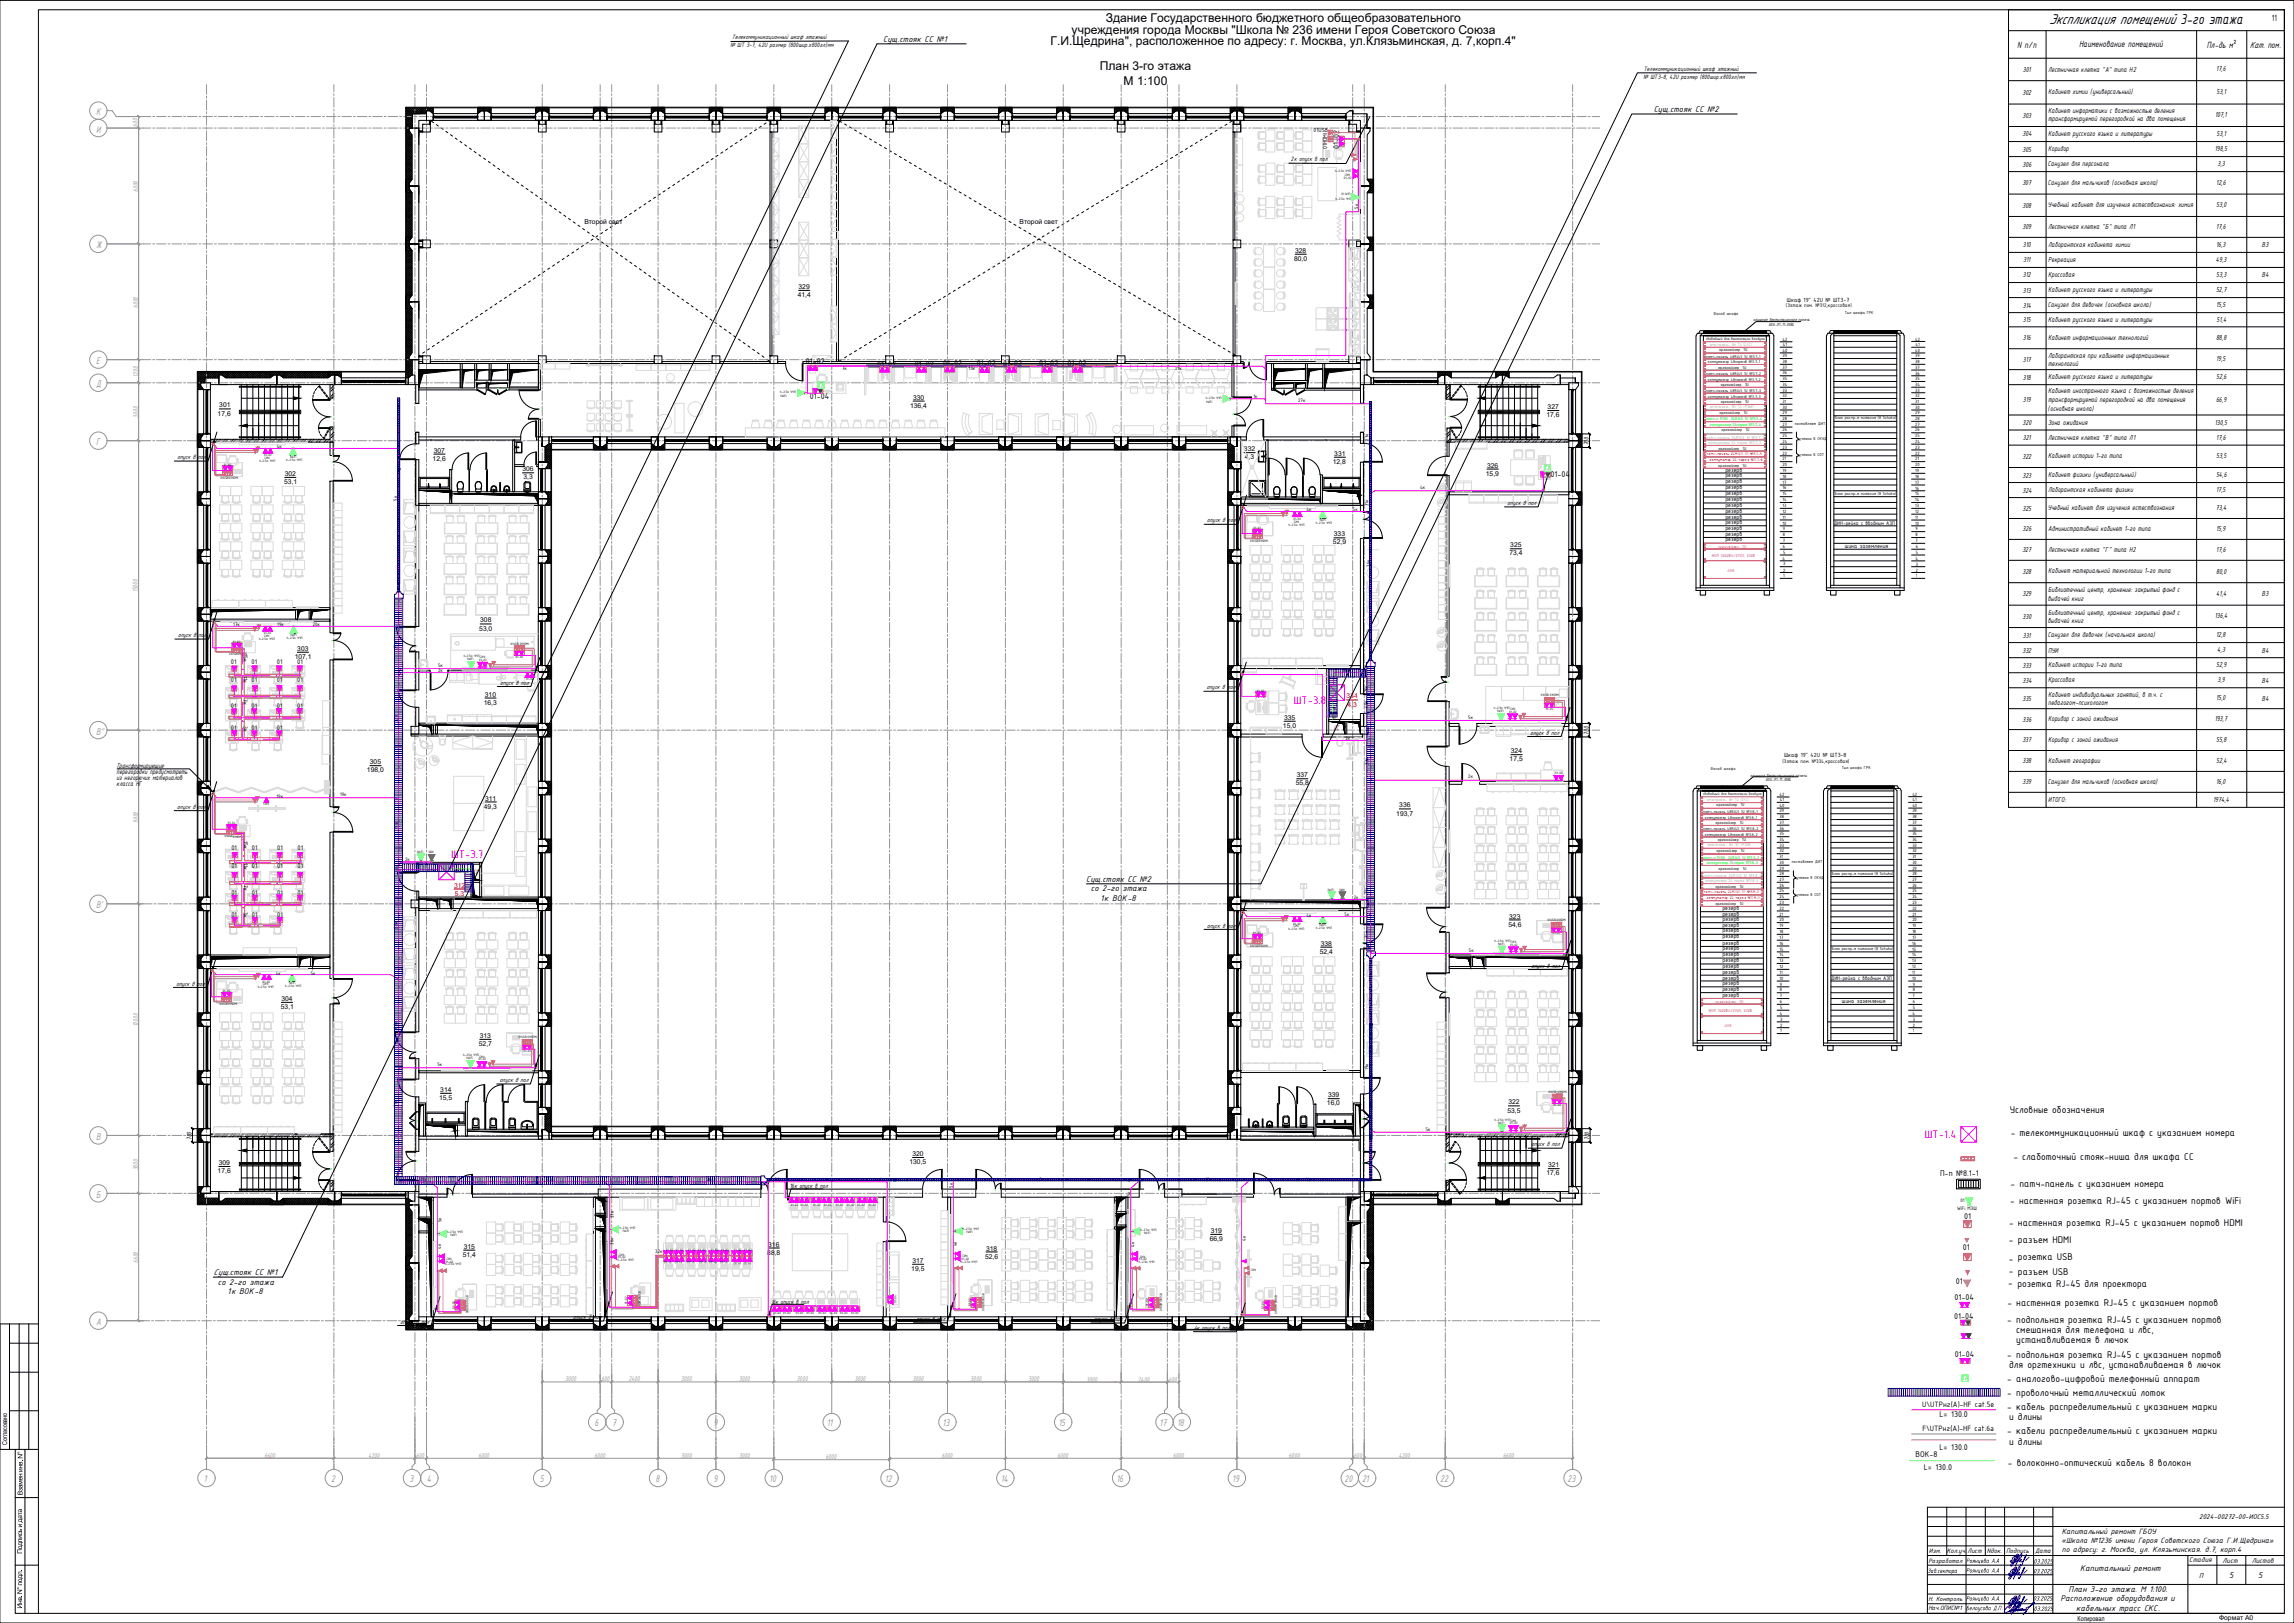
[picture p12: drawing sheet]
<svg xmlns="http://www.w3.org/2000/svg" width="1189mm" height="841mm" viewBox="0 0 1189 841" stroke-linecap="round" stroke-linejoin="round" font-family="sans-serif">
<defs><g id="words">
<text font-size="8.1" x="1062" y="13">Экспликация помещений 3-го этажа</text>
<g font-size="6.3">
<text x="573" y="12">Здание Государственного бюджетного общеобразовательного</text>
<text x="555" y="17">учреждения города Москвы &quot;Школа № 236 имени Героя Советского Союза</text>
<text x="544" y="23">Г.И.Щедрина&quot;, расположенное по адресу: г. Москва, ул.Клязьминская, д. 7,корп.4&quot;</text>
<text x="570" y="37">План 3-го этажа</text>
<text x="582" y="44">М 1:100</text>
</g>
<g font-size="6.2" fill="#f0f">
<text x="671" y="365">ШТ-3.8</text>
<text x="234" y="445">ШТ-3.7</text>
<text x="998" y="590">ШТ-1.4</text>
</g>
<g font-size="5.4" fill="#939598">
<text x="50" y="60">К</text>
<text x="50" y="69">И</text>
<text x="50" y="129">Ж</text>
<text x="50" y="189">Е</text>
<text x="50" y="201">Д</text>
<text x="50" y="231">Г</text>
<text x="50" y="381">В&quot;</text>
<text x="50" y="471">В'</text>
<text x="50" y="591">В</text>
<text x="50" y="621">Б</text>
<text x="50" y="687">А</text>
<text x="308" y="739">6</text>
<text x="317" y="739">7</text>
<text x="370" y="739">9</text>
<text x="428" y="739">11</text>
<text x="488" y="739">13</text>
<text x="548" y="739">15</text>
<text x="601" y="739">17</text>
<text x="610" y="739">18</text>
<text x="106" y="768">1</text>
<text x="172" y="768">2</text>
<text x="212" y="768">3</text>
<text x="221" y="768">4</text>
<text x="280" y="768">5</text>
<text x="340" y="768">8</text>
<text x="370" y="768">9</text>
<text x="399" y="768">10</text>
<text x="459" y="768">12</text>
<text x="519" y="768">14</text>
<text x="579" y="768">16</text>
<text x="639" y="768">19</text>
<text x="697" y="768">20</text>
<text x="706" y="768">21</text>
<text x="746" y="768">22</text>
<text x="812" y="768">23</text>
</g>
<g font-size="5.4">
<text x="1042" y="577">Условные обозначения</text>
<text x="1042" y="589">- телекоммуникационный шкаф с указанием номера</text>
<text x="1043" y="601">- слаботочный стояк-ниша для шкафа СС</text>
<text x="1042" y="615">- патч-панель с указанием номера</text>
<text x="1042" y="624">- настенная розетка RJ-45 с указанием портов WiFi</text>
<text x="1041" y="635">- настенная розетка RJ-45 с указанием портов HDMI</text>
<text x="1041" y="644">- разъем HDMI</text>
<text x="1041" y="654">- розетка USB</text>
<text x="1041" y="660">- разъем USB</text>
<text x="1041" y="666">- розетка RJ-45 для проектора</text>
<text x="1040" y="677">- настенная розетка RJ-45 с указанием портов</text>
<text x="1040" y="686">- подпольная розетка RJ-45 с указанием портов</text>
<text x="1045" y="691">смешанная для телефона и лвс,</text>
<text x="1045" y="696">устанавливаемая в лючок</text>
<text x="1040" y="704">- подпольная розетка RJ-45 с указанием портов</text>
<text x="1041" y="709">для оргтехники и лвс, устанавливаемая в лючок</text>
<text x="1040" y="716">- аналогово-цифровой телефонный аппарат</text>
<text x="1040" y="723">- проволочный металлический лоток</text>
<text x="1040" y="731">- кабель распределительный с указанием марки</text>
<text x="1041" y="736">и длины</text>
<text x="1040" y="743">- кабели распределительный с указанием марки</text>
<text x="1041" y="749">и длины</text>
<text x="1041" y="760">- волоконно-оптический кабель 8 волокон</text>
</g>
<g font-size="5">
<text x="1177" y="11">11</text>
<text x="1045" y="25">N п/п</text>
<text x="1077" y="24">Наименование помещений</text>
<text x="1144" y="25">Пл-дь м²</text>
<text x="1166" y="25">Кат. пом.</text>
</g>
<g font-size="4.7">
<text x="458" y="22">Сущ.стояк СС №1</text>
<text x="857" y="58">Сущ.стояк СС №2</text>
<text x="694" y="77" transform="rotate(-90 694 77)">01-02</text>
<text x="418" y="189">01-02</text>
<text x="455" y="190">01-02</text>
<text x="474" y="190">01-02</text>
<text x="489" y="190">01-02</text>
<text x="506" y="190">01-02</text>
<text x="520" y="190">01-02</text>
<text x="539" y="190">01-02</text>
<text x="553" y="190">01-02</text>
<text x="420" y="207">01-04</text>
<text x="804" y="247">01-04</text>
<text x="563" y="457">Сущ.стояк СС №2</text>
<text x="565" y="462">со 2-го этажа</text>
<text x="570" y="467">1к ВОК-8</text>
<text x="1005" y="609">П-п №8.1-1</text>
<text x="1018" y="632">01</text>
<text x="1017" y="648">01</text>
<text x="111" y="661">Сущ.стояк СС №1</text>
<text x="113" y="666">со 2-го этажа</text>
<text x="1014" y="666">01</text>
<text x="118" y="671">1к ВОК-8</text>
<text x="1013" y="674">01-04</text>
<text x="1013" y="684">01-04</text>
<text x="1013" y="703">01-04</text>
<text x="1005" y="734">L= 130.0</text>
<text x="993" y="755">ВОК-8</text>
<text x="1005" y="751">L= 130.0</text>
<text x="997" y="762">L= 130.0</text>
<text x="1078" y="814">Капитальный ремонт</text>
<text x="1155" y="818">5</text>
<text x="1170" y="818">5</text>
<text x="1072" y="825">План 3-го этажа. М 1:100.</text>
<text x="1068" y="830">Расположение оборудования и</text>
<text x="1076" y="835">кабельных трасс СКС.</text>
</g>
<g font-size="4.3">
<text x="996" y="729">U\UTPнг(А)-HF cat.5e</text>
<text x="996" y="742">F\UTPнг(А)-HF cat.6a</text>
<text x="1069" y="795">Капитальный ремонт ГБОУ</text>
<text x="1068" y="800">«Школа №1236 имени Героя Советского Союза Г.И.Щедрина»</text>
<text x="1069" y="804">по адресу: г. Москва, ул. Клязьминская. д.7, корп.4</text>
</g>
<g font-size="4">
<text x="1048" y="37">301</text>
<text x="1061" y="37">Лестничная клетка &quot;А&quot; типа Н2</text>
<text x="1149" y="37">17,6</text>
<text x="1048" y="49">302</text>
<text x="1061" y="49">Кабинет химии (универсальный)</text>
<text x="1149" y="49">53,1</text>
<text x="1061" y="58">Кабинет информатики с возможностью деления</text>
<text x="1048" y="61">303</text>
<text x="1061" y="63">трансформируемой перегородкой на два помещения</text>
<text x="1148" y="61">107,1</text>
<text x="1048" y="71">304</text>
<text x="1061" y="70">Кабинет русского языка и литературы</text>
<text x="1149" y="70">53,1</text>
<text x="1048" y="79">305</text>
<text x="1061" y="78">Коридор</text>
<text x="1148" y="78">198,5</text>
<text x="1048" y="86">306</text>
<text x="1061" y="86">Санузел для персонала</text>
<text x="1149" y="86">3,3</text>
<text x="1061" y="96">Санузел для мальчиков (основная школа)</text>
<text x="1149" y="96">12,6</text>
<text x="1048" y="96">307</text>
<text x="1048" y="108">308</text>
<text x="1061" y="107">Учебный кабинет для изучения естествознания: химия</text>
<text x="1149" y="107">53,0</text>
<text x="1048" y="119">309</text>
<text x="1061" y="119">Лестничная клетка &quot;Б&quot; типа Л1</text>
<text x="1149" y="119">17,6</text>
<text x="1048" y="128">310</text>
<text x="1061" y="128">Лаборантская кабинета химии</text>
<text x="1149" y="128">16,3</text>
<text x="1172" y="128">В3</text>
<text x="1049" y="136">311</text>
<text x="1061" y="136">Рекреация</text>
<text x="1148" y="136">49,3</text>
<text x="1048" y="144">312</text>
<text x="1061" y="143">Кроссовая</text>
<text x="1149" y="144">53,3</text>
<text x="1172" y="144">В4</text>
<text x="1048" y="152">313</text>
<text x="1061" y="151">Кабинет русского языка и литературы</text>
<text x="1148" y="151">52,7</text>
<text x="1048" y="159">314</text>
<text x="1061" y="159">Санузел для девочек (основная школа)</text>
<text x="1149" y="159">15,5</text>
<text x="1048" y="167">315</text>
<text x="1061" y="167">Кабинет русского языка и литературы</text>
<text x="1149" y="167">51,4</text>
<text x="1048" y="176">316</text>
<text x="1061" y="176">Кабинет информационных технологий</text>
<text x="1148" y="176">88,8</text>
<text x="1061" y="185">Лаборантская при кабинете информационных</text>
<text x="1048" y="187">317</text>
<text x="1061" y="190">технологий</text>
<text x="1149" y="187">19,5</text>
<text x="1048" y="197">318</text>
<text x="1061" y="196">Кабинет русского языка и литературы</text>
<text x="1149" y="196">52,6</text>
<text x="1061" y="204">Кабинет иностранного языка с возможностью деления</text>
<text x="1048" y="208">319</text>
<text x="1061" y="208">трансформируемой перегородкой на два помещения</text>
<text x="1148" y="208">66,9</text>
<text x="1061" y="213">(основная школа)</text>
<text x="1048" y="220">320</text>
<text x="1061" y="220">Зона ожидания</text>
<text x="1148" y="220">130,5</text>
<text x="1149" y="228">17,6</text>
<text x="1048" y="228">321</text>
<text x="1061" y="228">Лестничная клетка &quot;В&quot; типа Л1</text>
<text x="1048" y="238">322</text>
<text x="1061" y="237">Кабинет истории 1-го типа</text>
<text x="1149" y="237">53,5</text>
<text x="1048" y="247">323</text>
<text x="1061" y="247">Кабинет физики (универсальный)</text>
<text x="1148" y="247">54,6</text>
<text x="1048" y="255">324</text>
<text x="1061" y="255">Лаборантская кабинета физики</text>
<text x="1149" y="255">17,5</text>
<text x="1048" y="265">325</text>
<text x="1061" y="264">Учебный кабинет для изучения естествознания</text>
<text x="1148" y="264">73,4</text>
<text x="1048" y="275">326</text>
<text x="1061" y="275">Административный кабинет 1-го типа</text>
<text x="1149" y="275">15,9</text>
<text x="1048" y="286">327</text>
<text x="1061" y="286">Лестничная клетка &quot;Г&quot; типа Н2</text>
<text x="1149" y="286">17,6</text>
<text x="1048" y="297">328</text>
<text x="1061" y="297">Кабинет материальной технологии 1-го типа</text>
<text x="1149" y="297">80,0</text>
<text x="1048" y="309">329</text>
<text x="1061" y="311">выдачей книг</text>
<text x="1061" y="307">Библиотечный центр, хранение: закрытый фонд с</text>
<text x="1149" y="309">41,4</text>
<text x="1172" y="309">В3</text>
<text x="1048" y="321">330</text>
<text x="1061" y="323">выдачей книг</text>
<text x="1061" y="319">Библиотечный центр, хранение: закрытый фонд с</text>
<text x="1148" y="320">136,4</text>
<text x="1048" y="330">331</text>
<text x="1061" y="330">Санузел для девочек (начальная школа)</text>
<text x="1149" y="330">12,8</text>
<text x="1048" y="338">332</text>
<text x="1061" y="338">ПУИ</text>
<text x="1149" y="338">4,3</text>
<text x="1172" y="338">В4</text>
<text x="1048" y="346">333</text>
<text x="1061" y="346">Кабинет истории 1-го типа</text>
<text x="1149" y="346">52,9</text>
<text x="1048" y="354">334</text>
<text x="1061" y="353">Кроссовая</text>
<text x="1149" y="354">3,9</text>
<text x="1172" y="354">В4</text>
<text x="1048" y="363">335</text>
<text x="1061" y="361">Кабинет индивидуальных занятий, в т.ч. с</text>
<text x="1061" y="365">педагогом-психологом</text>
<text x="1149" y="363">15,0</text>
<text x="1172" y="363">В4</text>
<text x="1048" y="374">336</text>
<text x="1061" y="374">Коридор с зоной ожидания</text>
<text x="1148" y="374">193,7</text>
<text x="1048" y="385">337</text>
<text x="1061" y="384">Коридор с зоной ожидания</text>
<text x="1149" y="384">55,8</text>
<text x="1048" y="396">338</text>
<text x="1061" y="395">Кабинет географии</text>
<text x="1149" y="395">52,4</text>
<text x="1048" y="406">339</text>
<text x="1061" y="406">Санузел для мальчиков (основная школа)</text>
<text x="1149" y="406">16,0</text>
<text x="1061" y="416">ИТОГО:</text>
<text x="1147" y="415">1974,4</text>
</g>
<g font-size="3.9" fill="#989898">
<text x="72" y="66" transform="rotate(-90 72 66)">600</text>
<text x="72" y="99" transform="rotate(-90 72 99)">6000</text>
<text x="72" y="159" transform="rotate(-90 72 159)">6000</text>
<text x="72" y="195" transform="rotate(-90 72 195)">1200</text>
<text x="72" y="216" transform="rotate(-90 72 216)">3000</text>
<text x="72" y="307" transform="rotate(-90 72 307)">15000</text>
<text x="72" y="426" transform="rotate(-90 72 426)">9000</text>
<text x="72" y="532" transform="rotate(-90 72 532)">12000</text>
<text x="72" y="606" transform="rotate(-90 72 606)">3000</text>
<text x="72" y="654" transform="rotate(-90 72 654)">6600</text>
<text x="293" y="716">3000</text>
<text x="312" y="716">600</text>
<text x="326" y="716">2400</text>
<text x="353" y="716">3000</text>
<text x="383" y="716">3000</text>
<text x="413" y="716">3000</text>
<text x="443" y="716">3000</text>
<text x="473" y="716">3000</text>
<text x="503" y="716">3000</text>
<text x="533" y="716">3000</text>
<text x="563" y="716">3000</text>
<text x="590" y="716">2400</text>
<text x="606" y="716">600</text>
<text x="137" y="755">6600</text>
<text x="191" y="755">4200</text>
<text x="216" y="755">600</text>
<text x="248" y="755">6000</text>
<text x="308" y="755">6000</text>
<text x="353" y="755">3000</text>
<text x="383" y="755">3000</text>
<text x="488" y="755">6000</text>
<text x="548" y="755">6000</text>
<text x="608" y="755">6000</text>
<text x="668" y="755">6000</text>
<text x="702" y="755">600</text>
<text x="725" y="755">4200</text>
<text x="779" y="755">6600</text>
<text x="428" y="756">6000</text>
</g>
<g font-size="3.9">
<text x="823" y="231" transform="rotate(-90 823 231)">700</text>
<text x="823" y="381" transform="rotate(-90 823 381)">700</text>
<text x="60" y="398">Трансформирующие</text>
<text x="60" y="401">перегородки предусмотреть</text>
<text x="60" y="404">из негорючих материалов</text>
<text x="60" y="408">класса НГ</text>
<text x="99" y="591" transform="rotate(-90 99 591)">700</text>
<text x="824" y="591" transform="rotate(-90 824 591)">700</text>
<text x="1140" y="787">2024-00272-00-ИОС5.5</text>
<text x="1135" y="810">Стадия</text>
<text x="1152" y="810">Лист</text>
<text x="1167" y="810">Листов</text>
<text x="1140" y="817">П</text>
</g>
<g font-size="3.7">
<text x="120" y="344">01</text>
<text x="130" y="344">01</text>
<text x="143" y="344">01</text>
<text x="154" y="344">01</text>
<text x="120" y="353">01</text>
<text x="130" y="353">01</text>
<text x="143" y="353">01</text>
<text x="154" y="353">01</text>
<text x="120" y="367">01</text>
<text x="130" y="367">01</text>
<text x="143" y="367">01</text>
<text x="154" y="367">01</text>
<text x="120" y="379">01</text>
<text x="130" y="379">01</text>
<text x="143" y="379">01</text>
<text x="120" y="441">01</text>
<text x="131" y="441">01</text>
<text x="144" y="441">01</text>
<text x="154" y="441">01</text>
<text x="120" y="450">01</text>
<text x="131" y="450">01</text>
<text x="144" y="450">01</text>
<text x="154" y="450">01</text>
<text x="120" y="464">01</text>
<text x="131" y="464">01</text>
<text x="144" y="464">01</text>
<text x="154" y="464">01</text>
<text x="120" y="475">01</text>
<text x="131" y="475">01</text>
<text x="144" y="475">01</text>
</g>
<g font-size="3.6" fill="#f00">
<text x="691" y="378">СС</text>
<text x="245" y="453">СС</text>
</g>
<g font-size="3.6">
<text x="1000" y="805">Изм.</text>
<text x="1009" y="805">Кол.уч.</text>
<text x="1020" y="805">Лист</text>
<text x="1030" y="805">Nдок.</text>
<text x="1040" y="805">Подпись</text>
<text x="1055" y="805">Дата</text>
</g>
<g font-size="3.5">
<text x="379" y="20">Телекоммуникационный шкаф этажный</text>
<text x="379" y="24">№ ШТ 3-7, 42U размер (800шир.х800гл)мм</text>
<text x="852" y="41">№ ШТ3-8, 42U размер (800шир.х800гл)мм</text>
<text x="852" y="37">Телекоммуникационный шкаф этажный</text>
<text x="669" y="84">2к опуск в пол</text>
<text x="303" y="116">Второй свет</text>
<text x="528" y="116">Второй свет</text>
<text x="671" y="131">328</text>
<text x="671" y="135">80,0</text>
<text x="414" y="150">329</text>
<text x="413" y="154">41,4</text>
<text x="473" y="207">330</text>
<text x="113" y="215">17,6</text>
<text x="114" y="211">301</text>
<text x="472" y="211">136,4</text>
<text x="802" y="212">327</text>
<text x="801" y="216">17,6</text>
<text x="645" y="234">332</text>
<text x="92" y="238">опуск в пол</text>
<text x="224" y="239">12,6</text>
<text x="225" y="235">307</text>
<text x="645" y="238">4,3</text>
<text x="691" y="236">331</text>
<text x="271" y="244">306</text>
<text x="691" y="240">12,8</text>
<text x="771" y="242">326</text>
<text x="147" y="251">53,1</text>
<text x="148" y="247">302</text>
<text x="271" y="248">3,3</text>
<text x="770" y="246">15,9</text>
<text x="781" y="262">опуск в пол</text>
<text x="625" y="271">опуск в пол</text>
<text x="691" y="278">333</text>
<text x="691" y="282">52,9</text>
<text x="782" y="288">73,4</text>
<text x="783" y="284">325</text>
<text x="249" y="323">308</text>
<text x="248" y="327">53,0</text>
<text x="92" y="330">опуск в пол</text>
<text x="153" y="341">107,1</text>
<text x="154" y="337">303</text>
<text x="259" y="355">опуск в пол</text>
<text x="625" y="357">опуск в пол</text>
<text x="251" y="365">16,3</text>
<text x="251" y="361">310</text>
<text x="665" y="377">15,0</text>
<text x="665" y="373">335</text>
<text x="793" y="381">опуск в пол</text>
<text x="782" y="394">17,5</text>
<text x="783" y="390">324</text>
<text x="190" y="400">198,0</text>
<text x="192" y="396">305</text>
<text x="672" y="407">55,8</text>
<text x="672" y="403">337</text>
<text x="92" y="419">опуск в пол</text>
<text x="251" y="419">49,3</text>
<text x="251" y="415">311</text>
<text x="725" y="418">336</text>
<text x="724" y="423">193,7</text>
<text x="782" y="476">323</text>
<text x="625" y="481">опуск в пол</text>
<text x="782" y="480">54,6</text>
<text x="684" y="490">338</text>
<text x="684" y="494">52,4</text>
<text x="794" y="501">опуск в пол</text>
<text x="91" y="511">опуск в пол</text>
<text x="146" y="519">304</text>
<text x="146" y="523">53,1</text>
<text x="249" y="538">313</text>
<text x="248" y="542">52,7</text>
<text x="259" y="561">опуск в пол</text>
<text x="228" y="570">15,5</text>
<text x="228" y="566">314</text>
<text x="688" y="569">339</text>
<text x="688" y="573">16,0</text>
<text x="782" y="572">322</text>
<text x="781" y="577">53,5</text>
<text x="473" y="599">320</text>
<text x="793" y="594">опуск в пол</text>
<text x="113" y="604">309</text>
<text x="471" y="603">130,5</text>
<text x="802" y="605">321</text>
<text x="113" y="608">17,6</text>
<text x="801" y="609">17,6</text>
<text x="409" y="616">16к опуск в пол</text>
<text x="627" y="639">319</text>
<text x="240" y="647">315</text>
<text x="398" y="646">316</text>
<text x="627" y="643">66,9</text>
<text x="240" y="651">51,4</text>
<text x="398" y="650">88,8</text>
<text x="511" y="652">52,6</text>
<text x="511" y="648">318</text>
<text x="472" y="659">19,5</text>
<text x="473" y="654">317</text>
<text x="399" y="675">16</text>
<text x="402" y="675">к опуск в пол</text>
<text x="297" y="684">опуск в пол</text>
<text x="207" y="686">опуск в пол</text>
<text x="475" y="685">опуск в пол</text>
<text x="567" y="685">опуск в пол</text>
<text x="619" y="689">4к опуск в пол</text>
<text x="4" y="749" transform="rotate(-90 4 749)">Согласовано</text>
<text x="12" y="775" transform="rotate(-90 12 775)">Взамен инв</text>
<text x="11" y="805" transform="rotate(-90 11 805)">Подпись и дата</text>
<text x="1019" y="810">Роянцева А</text>
<text x="1034" y="810">.А</text>
<text x="11" y="814" transform="rotate(-90 11 814)">.</text>
<text x="999" y="815">Зав .сектора</text>
<text x="999" y="810">Разработал</text>
<text x="1019" y="815">Роянцева А</text>
<text x="1034" y="815">.А</text>
<text x="11" y="823" transform="rotate(-90 11 823)">подл</text>
<text x="11" y="834" transform="rotate(-90 11 834)">Инв . N°</text>
<text x="999" y="830">Н. Контроль</text>
<text x="1019" y="829">Роянцева А</text>
<text x="1034" y="829">.А.</text>
<text x="999" y="835">Нач.ОПИС№1</text>
<text x="1019" y="834">Белоусова Д</text>
<text x="1035" y="834">.П.</text>
<text x="1077" y="840">Копировал</text>
<text x="1150" y="839">Формат А0</text>
</g>
<g font-size="3.5" fill="#f00">
<text x="698" y="362">334</text>
<text x="698" y="366">4,3</text>
<text x="235" y="460">312</text>
<text x="236" y="464">5,3</text>
</g>
<g font-size="3.3">
<text x="681" y="69">01USB</text>
<text x="688" y="77" transform="rotate(-90 688 77)">01HDMI</text>
<text x="926" y="156">Шкаф 19&quot; 42U № ШТ3-7</text>
<text x="894" y="244">резерв</text>
<text x="894" y="250">резерв</text>
<text x="894" y="247">резерв</text>
<text x="894" y="257">резерв</text>
<text x="894" y="254">резерв</text>
<text x="894" y="263">резерв</text>
<text x="894" y="260">резерв</text>
<text x="894" y="269">резерв</text>
<text x="894" y="266">резерв</text>
<text x="894" y="272">резерв</text>
<text x="894" y="275">резерв</text>
<text x="894" y="278">резерв</text>
<text x="894" y="281">резерв</text>
<text x="956" y="284">шина заземления</text>
<text x="126" y="339" transform="rotate(90 126 339)">15к</text>
<text x="126" y="350" transform="rotate(90 126 350)">11к</text>
<text x="126" y="362" transform="rotate(90 126 362)">7к</text>
<text x="126" y="376" transform="rotate(90 126 376)">3к</text>
<text x="925" y="392">Шкаф 19&quot; 42U № ШТ3-8</text>
<text x="126" y="436" transform="rotate(90 126 436)">15к</text>
<text x="126" y="447" transform="rotate(90 126 447)">11к</text>
<text x="126" y="459" transform="rotate(90 126 459)">7к</text>
<text x="126" y="473" transform="rotate(90 126 473)">3к</text>
<text x="893" y="472">резерв</text>
<text x="893" y="474">резерв</text>
<text x="893" y="477">резерв</text>
<text x="893" y="480">резерв</text>
<text x="893" y="483">резерв</text>
<text x="893" y="490">резерв</text>
<text x="893" y="486">резерв</text>
<text x="893" y="496">резерв</text>
<text x="893" y="493">резерв</text>
<text x="893" y="502">резерв</text>
<text x="893" y="499">резерв</text>
<text x="893" y="508">резерв</text>
<text x="893" y="505">резерв</text>
<text x="893" y="510">резерв</text>
<text x="893" y="514">резерв</text>
<text x="893" y="516">резерв</text>
<text x="955" y="520">шина заземления</text>
</g>
<g font-size="3.3" fill="#0f0">
<text x="424" y="200">ТА</text>
<text x="800" y="244">ТА</text>
<text x="1017" y="715">ТА</text>
</g>
<g font-size="2.9">
<text x="926" y="159">(3этаж пом. №312,кроссовая)</text>
<text x="950" y="272">ДИН-рейка с вводным АЗП</text>
<text x="924" y="395">(3этаж пом. №334,кроссовая)</text>
<text x="949" y="508">ДИН-рейка с вводным АЗП</text>
</g>
<g font-size="2.8">
<text x="704" y="108" transform="rotate(-90 704 108)">5к</text>
<text x="436" y="192">7к</text>
<text x="502" y="192">13к</text>
<text x="609" y="192">21к</text>
<text x="650" y="206">1к</text>
<text x="673" y="208">27к</text>
<text x="143" y="232">4к</text>
<text x="709" y="228" transform="rotate(-90 709 228)">27к</text>
<text x="736" y="253">4к</text>
<text x="206" y="259" transform="rotate(-90 206 259)">5к</text>
<text x="709" y="262" transform="rotate(-90 709 262)">31к</text>
<text x="677" y="265">4к</text>
<text x="701" y="265">5к</text>
<text x="710" y="294" transform="rotate(-90 710 294)">36к</text>
<text x="121" y="325">17к</text>
<text x="144" y="325">19к</text>
<text x="162" y="325">20к</text>
<text x="206" y="336" transform="rotate(-90 206 336)">25к</text>
<text x="227" y="346">5к</text>
<text x="227" y="348">2к</text>
<text x="696" y="348">76к</text>
<text x="709" y="359" transform="rotate(-90 709 359)">36к</text>
<text x="709" y="367" transform="rotate(-90 709 367)">40к</text>
<text x="206" y="374" transform="rotate(-90 206 374)">32к</text>
<text x="761" y="373">5к</text>
<text x="697" y="383">2к</text>
<text x="709" y="396" transform="rotate(-90 709 396)">33к</text>
<text x="761" y="403">2к</text>
<text x="143" y="413">19к</text>
<text x="176" y="413">19к</text>
<text x="206" y="429" transform="rotate(-90 206 429)">51к</text>
<text x="210" y="446">2к</text>
<text x="206" y="452" transform="rotate(-90 206 452)">53к</text>
<text x="221" y="452">141к</text>
<text x="235" y="452">1ВОК-8</text>
<text x="702" y="466">2к</text>
<text x="709" y="463" transform="rotate(-90 709 463)">31к</text>
<text x="677" y="475">4к</text>
<text x="697" y="475">5к</text>
<text x="206" y="481" transform="rotate(-90 206 481)">88к</text>
<text x="709" y="486" transform="rotate(-90 709 486)">24к</text>
<text x="761" y="493">5к</text>
<text x="143" y="505">4к</text>
<text x="161" y="505">5к</text>
<text x="206" y="533" transform="rotate(-90 206 533)">83к</text>
<text x="227" y="553">5к</text>
<text x="709" y="554" transform="rotate(-90 709 554)">19к</text>
<text x="206" y="573" transform="rotate(-90 206 573)">78к</text>
<text x="739" y="586">5к</text>
<text x="217" y="612">78к</text>
<text x="283" y="612">73к</text>
<text x="366" y="612">36к</text>
<text x="401" y="612">20к</text>
<text x="456" y="612">4к</text>
<text x="494" y="616" transform="rotate(-90 494 616)">5к</text>
<text x="539" y="612">5к</text>
<text x="625" y="612">10к</text>
<text x="677" y="612">14к</text>
<text x="586" y="620" transform="rotate(-90 586 620)">5к</text>
<text x="1016" y="623">01</text>
<text x="1014" y="627">WiFi МЭШ</text>
<text x="229" y="633" transform="rotate(-90 229 633)">5к</text>
<text x="318" y="631" transform="rotate(-90 318 631)">37к</text>
<text x="229" y="647" transform="rotate(-90 229 647)">4к</text>
<text x="318" y="645" transform="rotate(-90 318 645)">36к</text>
<text x="496" y="646" transform="rotate(-90 496 646)">4к</text>
<text x="588" y="646" transform="rotate(-90 588 646)">4к</text>
<text x="646" y="643" transform="rotate(-90 646 643)">4к</text>
<text x="340" y="650">32к</text>
</g>
<g font-size="2.6">
<text x="924" y="176">42</text>
<text x="924" y="179">41</text>
<text x="993" y="176">42</text>
<text x="993" y="179">41</text>
<text x="924" y="185">39</text>
<text x="924" y="182">40</text>
<text x="993" y="185">39</text>
<text x="993" y="182">40</text>
<text x="924" y="191">37</text>
<text x="924" y="188">38</text>
<text x="993" y="191">37</text>
<text x="993" y="188">38</text>
<text x="924" y="197">35</text>
<text x="924" y="194">36</text>
<text x="993" y="197">35</text>
<text x="993" y="194">36</text>
<text x="924" y="203">33</text>
<text x="924" y="200">34</text>
<text x="993" y="203">33</text>
<text x="993" y="200">34</text>
<text x="924" y="209">31</text>
<text x="924" y="206">32</text>
<text x="993" y="209">31</text>
<text x="993" y="206">32</text>
<text x="924" y="215">29</text>
<text x="924" y="212">30</text>
<text x="993" y="215">29</text>
<text x="993" y="212">30</text>
<text x="924" y="221">27</text>
<text x="924" y="218">28</text>
<text x="993" y="221">27</text>
<text x="993" y="218">28</text>
<text x="924" y="227">25</text>
<text x="924" y="224">26</text>
<text x="993" y="227">25</text>
<text x="993" y="224">26</text>
<text x="924" y="232">23</text>
<text x="924" y="229">24</text>
<text x="993" y="232">23</text>
<text x="993" y="229">24</text>
<text x="924" y="239">21</text>
<text x="924" y="236">22</text>
<text x="993" y="239">21</text>
<text x="993" y="236">22</text>
<text x="924" y="245">19</text>
<text x="924" y="242">20</text>
<text x="993" y="245">19</text>
<text x="993" y="242">20</text>
<text x="924" y="251">17</text>
<text x="924" y="248">18</text>
<text x="993" y="251">17</text>
<text x="993" y="248">18</text>
<text x="924" y="257">15</text>
<text x="924" y="254">16</text>
<text x="993" y="257">15</text>
<text x="993" y="254">16</text>
<text x="924" y="263">13</text>
<text x="924" y="260">14</text>
<text x="993" y="263">13</text>
<text x="993" y="260">14</text>
<text x="924" y="269">11</text>
<text x="924" y="266">12</text>
<text x="993" y="269">11</text>
<text x="993" y="266">12</text>
<text x="924" y="272">10</text>
<text x="924" y="275">9</text>
<text x="993" y="272">10</text>
<text x="993" y="275">9</text>
<text x="924" y="281">7</text>
<text x="924" y="278">8</text>
<text x="993" y="281">7</text>
<text x="993" y="278">8</text>
<text x="924" y="284">6</text>
<text x="924" y="287">5</text>
<text x="993" y="284">6</text>
<text x="993" y="287">5</text>
<text x="924" y="290">4</text>
<text x="924" y="293">3</text>
<text x="993" y="290">4</text>
<text x="993" y="293">3</text>
<text x="924" y="299">1</text>
<text x="924" y="296">2</text>
<text x="993" y="299">1</text>
<text x="993" y="296">2</text>
<text x="922" y="412">42</text>
<text x="991" y="412">42</text>
<text x="922" y="418">40</text>
<text x="922" y="415">41</text>
<text x="991" y="418">40</text>
<text x="991" y="415">41</text>
<text x="922" y="424">38</text>
<text x="922" y="421">39</text>
<text x="991" y="424">38</text>
<text x="991" y="421">39</text>
<text x="922" y="430">36</text>
<text x="922" y="427">37</text>
<text x="991" y="430">36</text>
<text x="991" y="427">37</text>
<text x="922" y="436">34</text>
<text x="922" y="433">35</text>
<text x="991" y="436">34</text>
<text x="991" y="433">35</text>
<text x="922" y="442">32</text>
<text x="922" y="439">33</text>
<text x="991" y="442">32</text>
<text x="991" y="439">33</text>
<text x="922" y="448">30</text>
<text x="922" y="445">31</text>
<text x="991" y="448">30</text>
<text x="991" y="445">31</text>
<text x="922" y="454">28</text>
<text x="922" y="451">29</text>
<text x="991" y="454">28</text>
<text x="991" y="451">29</text>
<text x="922" y="459">26</text>
<text x="922" y="457">27</text>
<text x="991" y="459">26</text>
<text x="991" y="457">27</text>
<text x="922" y="465">24</text>
<text x="922" y="462">25</text>
<text x="991" y="465">24</text>
<text x="991" y="462">25</text>
<text x="922" y="471">22</text>
<text x="922" y="468">23</text>
<text x="991" y="471">22</text>
<text x="991" y="468">23</text>
<text x="922" y="477">20</text>
<text x="922" y="474">21</text>
<text x="991" y="477">20</text>
<text x="991" y="474">21</text>
<text x="922" y="483">18</text>
<text x="922" y="480">19</text>
<text x="991" y="483">18</text>
<text x="991" y="480">19</text>
<text x="922" y="490">16</text>
<text x="922" y="487">17</text>
<text x="991" y="490">16</text>
<text x="991" y="487">17</text>
<text x="922" y="496">14</text>
<text x="922" y="493">15</text>
<text x="991" y="496">14</text>
<text x="991" y="493">15</text>
<text x="922" y="502">12</text>
<text x="922" y="499">13</text>
<text x="991" y="502">12</text>
<text x="991" y="499">13</text>
<text x="922" y="508">10</text>
<text x="922" y="505">11</text>
<text x="991" y="508">10</text>
<text x="991" y="505">11</text>
<text x="922" y="514">8</text>
<text x="922" y="511">9</text>
<text x="991" y="514">8</text>
<text x="991" y="511">9</text>
<text x="922" y="517">7</text>
<text x="922" y="520">6</text>
<text x="991" y="517">7</text>
<text x="991" y="520">6</text>
<text x="922" y="526">4</text>
<text x="922" y="523">5</text>
<text x="991" y="526">4</text>
<text x="991" y="523">5</text>
<text x="922" y="532">2</text>
<text x="922" y="529">3</text>
<text x="991" y="532">2</text>
<text x="991" y="529">3</text>
<text x="922" y="535">1</text>
<text x="991" y="535">1</text>
</g>
<g font-size="2.5">
<text x="909" y="167">крышная вентиляционная панель</text>
<text x="917" y="169">60А-91-11-30BL</text>
<text x="907" y="402">крышная вентиляционная панель</text>
<text x="915" y="405">60А-91-11-30BL</text>
</g>
<g font-size="2.5" fill="#f0f">
<text x="688" y="353" transform="rotate(-90 688 353)">850.0</text>
<text x="689" y="372" transform="rotate(-90 689 372)">1000.0</text>
<text x="219" y="448">1030.0</text>
<text x="237" y="449">870.0</text>
</g>
<g font-size="2.3">
<text x="888" y="163">Фасад шкафа</text>
<text x="956" y="163">Тыл шкафа ГРК</text>
<text x="891" y="182">органайзер</text>
<text x="904" y="182">1U</text>
<text x="890" y="191">органайзер</text>
<text x="903" y="191">1U</text>
<text x="892" y="200">органайзер</text>
<text x="904" y="200">1U</text>
<text x="892" y="209">органайзер</text>
<text x="904" y="209">1U</text>
<text x="891" y="215">органайзер</text>
<text x="904" y="215">1U</text>
<text x="930" y="220">поставляет ДИТ</text>
<text x="951" y="217">Блок распр-я питания (8 Schuko)</text>
<text x="892" y="224">органайзер</text>
<text x="905" y="224">1U</text>
<text x="891" y="233">органайзер</text>
<text x="903" y="233">1U</text>
<text x="932" y="228">учтено в СКУД</text>
<text x="932" y="237">учтено в СОТ</text>
<text x="890" y="242">органайзер</text>
<text x="903" y="242">1U</text>
<text x="951" y="257">Блок распр-я питания (8 Schuko)</text>
<text x="887" y="399">Фасад шкафа</text>
<text x="955" y="399">Тыл шкафа ГРК</text>
<text x="889" y="418">органайзер</text>
<text x="902" y="418">1U</text>
<text x="889" y="427">органайзер</text>
<text x="902" y="427">1U</text>
<text x="890" y="436">органайзер</text>
<text x="903" y="436">1U</text>
<text x="890" y="442">органайзер</text>
<text x="902" y="442">1U</text>
<text x="929" y="447">поставляет ДИТ</text>
<text x="891" y="451">органайзер</text>
<text x="903" y="451">1U</text>
<text x="931" y="455">учтено в СКУД</text>
<text x="949" y="453">Блок распр-я питания (8 Schuko)</text>
<text x="889" y="460">органайзер</text>
<text x="902" y="460">1U</text>
<text x="931" y="465">учтено в СОТ</text>
<text x="889" y="469">органайзер</text>
<text x="902" y="469">1U</text>
<text x="949" y="492">Блок распр-я питания (8 Schuko)</text>
</g>
<g font-size="2.3" fill="#f1eb1f">
<text x="886" y="179">опт.полка- 8п 1U (СКС)</text>
<text x="886" y="212">опт.полка- 8п 1U (МЭШ)</text>
<text x="885" y="415">опт.полка- 8п 1U (СКС)</text>
<text x="885" y="439">опт.полка- 8п 1U (МЭШ)</text>
</g>
<g font-size="2.3" fill="#0ff">
<text x="884" y="227">патч-панель 24RJ45 1U №3.7-5</text>
<text x="883" y="454">патч-панель 24RJ45 1U №3.8-4</text>
</g>
<g font-size="2.3" fill="#cd6928">
<text x="890" y="284">органайзер</text>
<text x="903" y="284">1U</text>
<text x="887" y="288">ИБП 3000ВА/2700, 230В</text>
<text x="895" y="296">АБК</text>
<text x="889" y="520">органайзер</text>
<text x="902" y="520">1U</text>
<text x="886" y="524">ИБП 3000ВА/2700, 230В</text>
<text x="894" y="532">АБК</text>
</g>
<g font-size="2.2">
<text x="884" y="185">патч-панель 48RJ45 1U №3.7-1</text>
<text x="885" y="188">коммутатор 48портов №3.7-1</text>
<text x="884" y="194">патч-панель 48RJ45 1U №3.7-2</text>
<text x="885" y="197">коммутатор 48портов №3.7-2</text>
<text x="884" y="203">патч-панель 48RJ45 1U №3.7-3</text>
<text x="885" y="206">коммутатор 48портов №3.7-3</text>
<text x="692" y="373" transform="rotate(-90 692 373)">1ВОК-8</text>
<text x="883" y="421">патч-панель 48RJ45 1U №3.8-1</text>
<text x="884" y="424">коммутатор 48портов №3.8-1</text>
<text x="883" y="430">патч-панель 48RJ45 1U №3.8-2</text>
<text x="884" y="433">коммутатор 48портов №3.8-2</text>
</g>
<g font-size="2.2" fill="#0f0">
<text x="884" y="218">патч-п МЭШ</text>
<text x="886" y="221">коммутатор 24порта №3.7-4</text>
<text x="897" y="218">24RJ45 1U №3.7-4</text>
<text x="883" y="445">патч-п МЭШ</text>
<text x="885" y="448">коммутатор 24порта №3.8-3</text>
<text x="896" y="445">24RJ45 1U №3.8-3</text>
</g>
<g font-size="2.2" fill="#0ff">
<text x="885" y="230">коммутатор 24 порта №3.7-5</text>
<text x="884" y="457">коммутатор 24 порта №3.8-4</text>
</g>
<g font-size="2.2" fill="#f00">
<text x="885" y="236">патч-панель 24RJ45 1U №3.7-6</text>
<text x="886" y="239">коммутатор 24 порта №3.7-6</text>
<text x="883" y="463">патч-панель 24RJ45 1U №3.8-5</text>
<text x="885" y="466">коммутатор 24 порта №3.8-5</text>
</g>
<g font-size="2.1">
<text x="884" y="176">свободный для вентиляции воздуха</text>
<text x="883" y="412">свободный для вентиляции воздуха</text>
</g>
<g font-size="1.9">
<text x="692" y="89">h-2.5м УЧП</text>
<text x="697" y="93">01-02</text>
<text x="697" y="91">СИУ</text>
<text x="695" y="101">01 WiFi</text>
<text x="692" y="104">h-2.5м УЧП</text>
<text x="404" y="204">h-2.5м УЧП</text>
<text x="404" y="206">1WiFi</text>
<text x="625" y="207">h-2.5м УЧП</text>
<text x="625" y="209">1WiFi</text>
<text x="134" y="239">h-2.5м УЧП</text>
<text x="137" y="236">01-02</text>
<text x="137" y="238">СИУ</text>
<text x="148" y="239">h-2.5м УЧП</text>
<text x="150" y="237">1WiFi</text>
<text x="116" y="241">01-02</text>
<text x="114" y="248">01USB01HDMI</text>
<text x="670" y="269">01-02</text>
<text x="650" y="274">01-02</text>
<text x="668" y="272">h-2.5м УЧП</text>
<text x="670" y="271">СИУ</text>
<text x="682" y="272">h-2.5м УЧП</text>
<text x="684" y="270">1WiFi</text>
<text x="648" y="281">01USB01HDMI</text>
<text x="137" y="329">01-02</text>
<text x="150" y="330">1WiFi</text>
<text x="121" y="333">01-02</text>
<text x="134" y="332">h-2.5м УЧП</text>
<text x="137" y="330">СИУ</text>
<text x="149" y="331">h-2.5м УЧП</text>
<text x="265" y="334">01USB 01HDMI</text>
<text x="119" y="339">01USB01HDMI</text>
<text x="240" y="341">h-2.5м УЧП</text>
<text x="249" y="341">СИУ</text>
<text x="267" y="341">01-02</text>
<text x="242" y="342">1WiFi</text>
<text x="248" y="342">01-02</text>
<text x="273" y="353">01-02</text>
<text x="651" y="358">01-02</text>
<text x="799" y="361">01USB 01HDMI</text>
<text x="774" y="367">h-2.5м УЧП</text>
<text x="776" y="369">1WiFi</text>
<text x="782" y="369">01-02</text>
<text x="783" y="368">СИУ</text>
<text x="801" y="368">01-02</text>
<text x="806" y="401">01-02</text>
<text x="137" y="417">СИУ</text>
<text x="118" y="427">01-04</text>
<text x="116" y="434">01USB01HDMI</text>
<text x="216" y="442">1WiFi</text>
<text x="222" y="442">1ШИ</text>
<text x="688" y="462">1WiFi</text>
<text x="694" y="462">1ШИ</text>
<text x="670" y="479">01-02</text>
<text x="684" y="480">1WiFi</text>
<text x="802" y="477">01USB 01HDMI</text>
<text x="650" y="484">01-02</text>
<text x="668" y="482">h-2.5м УЧП</text>
<text x="670" y="481">СИУ</text>
<text x="682" y="481">h-2.5м УЧП</text>
<text x="805" y="484">01-02</text>
<text x="648" y="491">01USB01HDMI</text>
<text x="775" y="488">h-2.5м УЧП</text>
<text x="776" y="490">1WiFi</text>
<text x="783" y="490">01-02</text>
<text x="783" y="489">СИУ</text>
<text x="136" y="509">01-02</text>
<text x="115" y="514">01-02</text>
<text x="134" y="512">h-2.5м УЧП</text>
<text x="136" y="511">СИУ</text>
<text x="148" y="512">h-2.5м УЧП</text>
<text x="150" y="510">1WiFi</text>
<text x="114" y="521">01USB01HDMI</text>
<text x="269" y="538">01USB 01HDMI</text>
<text x="271" y="545">01-02</text>
<text x="240" y="547">h-2.5м УЧП</text>
<text x="242" y="549">1WiFi</text>
<text x="248" y="549">01-02</text>
<text x="248" y="548">СИУ</text>
<text x="802" y="566">01USB 01HDMI</text>
<text x="805" y="573">01-02</text>
<text x="775" y="581">h-2.5м УЧП</text>
<text x="783" y="581">СИУ</text>
<text x="776" y="582">1WiFi</text>
<text x="783" y="583">01-02</text>
<text x="410" y="625">01-02 01-02</text>
<text x="421" y="625">01-02</text>
<text x="427" y="625">01-02</text>
<text x="433" y="625">01-02</text>
<text x="439" y="625">01-02</text>
<text x="444" y="625">01-02</text>
<text x="450" y="625">01-02</text>
<text x="232" y="639">h-2.5м УЧП</text>
<text x="233" y="640">1WiFi</text>
<text x="321" y="637">h-2.5м УЧП</text>
<text x="323" y="638">1WiFi</text>
<text x="499" y="638">h-2.5м УЧП</text>
<text x="501" y="639">1WiFi</text>
<text x="591" y="638">h-2.5м УЧП</text>
<text x="593" y="639">1WiFi</text>
<text x="231" y="653">СИУ</text>
<text x="320" y="653">h-2.5м УЧП</text>
<text x="320" y="652">01-02</text>
<text x="321" y="651">СИУ</text>
<text x="345" y="648">01-02</text>
<text x="348" y="654" transform="rotate(180 348 654)">01-02</text>
<text x="350" y="648">01-02</text>
<text x="354" y="654" transform="rotate(180 354 654)">01-02</text>
<text x="357" y="648">01-02</text>
<text x="360" y="654" transform="rotate(180 360 654)">01-02</text>
<text x="362" y="648">01-02</text>
<text x="366" y="654" transform="rotate(180 366 654)">01-02</text>
<text x="368" y="648">01-02</text>
<text x="371" y="654" transform="rotate(180 371 654)">01-02</text>
<text x="374" y="648">01-02</text>
<text x="377" y="654" transform="rotate(180 377 654)">01-02</text>
<text x="380" y="648">01-02</text>
<text x="386" y="648">01-02</text>
<text x="389" y="654" transform="rotate(180 389 654)">01-02 01-02</text>
<text x="498" y="653">01-02</text>
<text x="499" y="652">СИУ</text>
<text x="590" y="653">01-02</text>
<text x="591" y="652">СИУ</text>
<text x="231" y="656">h-2.5м УЧП</text>
<text x="231" y="654">01-02</text>
<text x="498" y="654">h-2.5м УЧП</text>
<text x="590" y="654">h-2.5м УЧП</text>
<text x="648" y="659">СИУ</text>
<text x="325" y="676" transform="rotate(-90 325 676)">01-02</text>
<text x="465" y="675" transform="rotate(-90 465 675)">01-04</text>
<text x="503" y="677" transform="rotate(-90 503 677)">01-02</text>
<text x="595" y="677" transform="rotate(-90 595 677)">01-02</text>
<text x="236" y="678" transform="rotate(-90 236 678)">01-02</text>
<text x="243" y="681" transform="rotate(-90 243 681)">01HDMI01USB</text>
<text x="332" y="678" transform="rotate(-90 332 678)">01HDMI01USB</text>
<text x="401" y="681">01-02 01-02</text>
<text x="412" y="681">01-02</text>
<text x="418" y="681">01-02</text>
<text x="424" y="681">01-02</text>
<text x="430" y="681">01-02</text>
<text x="435" y="681">01-02</text>
<text x="441" y="681">01-02</text>
<text x="510" y="679" transform="rotate(-90 510 679)">01HDMI01USB</text>
<text x="602" y="679" transform="rotate(-90 602 679)">01HDMI01USB</text>
<text x="655" y="678" transform="rotate(-90 655 678)">01-04</text>
<text x="662" y="681" transform="rotate(-90 662 681)">01HDMI 01USB</text>
</g>
</g></defs>
<!-- layer: 0 -->
<g fill="none" stroke="#000" stroke-width=".52">
<path d="M1041 5h143v413h-143zM1041 16h143M1060 16v402M1138 16v402M1164 16v402M1041 30h143M210 56h502v136h108v432h-108v65h-502v-65h-108v-432h108zM210 56h502M211 58l3 4M211 57l3 3M211 56v137h-108M211 56l3 3 3-3"/>
<path d="M211 56v1M212 56l3 3 3-3 3 3M213 56l-2 3M213 56l3 3 4-3 1 1M214 59l-3 3M214 60l-3 3 3 3M214 59v7h-2h5M214 59h4M215 56l-4 4M217 56l3 3 1-1M219 56l-3 3-4-3-1 2 3 3M219 56l2 2"/>
<path d="M219 59l-3-3-5 5 3 3M220 56l-3 3-3-3-3 3 3 3M221 56l1 1M221 57v2h-7v7M221 57h2M221 57v5M221 56l-3 3-3-3M221 56l3 3M222 57l1-1 2 1-1 1M222 56l-3 3M222 56l3 2-1 1M223 57h-2v5"/>
<path d="M223 57l2 2M224 56l-1 1M224 56h1l-2 2M225 56v6M251 57v5zM253 57h-2v5M253 57h-3l-2 2v3h7M253 57l2 2v3M281 59v-2v5M281 57v5M283 57h-3l-2 2v3h7M283 57l2 2v3"/>
<path d="M283 57h-2v5M311 59v-2v5M311 57v5M313 57h-2v5M313 57h-3l-2 2v3h7M313 57l2 2v3M341 59v-2v5M341 57v5M343 57h-3l-2 2v3h7M343 57l2 2v3M343 57h-2v5M371 59v-2v5"/>
<path d="M371 57v5M373 57h-2v5M373 57h-3l-2 2v3h7M373 57l2 2v3M401 59v-2v5M401 57v5M403 57l2 2v3M403 57h-2v5M403 57h-3l-2 2v3h7M431 59v-2v5M431 57v5M433 57h-3l-2 2v3h7"/>
<path d="M433 57l2 2v3M433 57h-2v5M461 59v-2v5M461 57v5M463 57h-3l-2 2v3h7M463 57l2 2v3M463 57h-2v5M491 59v-2v5M491 57v5M493 57l2 2v3M493 57h-2v5M493 57h-3l-2 2v3h7"/>
<path d="M521 59v-2v5M521 57v5M523 57l2 2v3M523 57h-2v5M523 57h-3l-2 2v3h7M551 59v-2v5M551 57v5M553 57h-2v5M553 57h-3l-2 2v3h7M553 57l2 2v3M581 59v-2v5M581 57v5"/>
<path d="M583 57h-3l-2 2v3h7M583 57l2 2v3M583 57h-2v5M611 59v-2v5M611 57v5M613 57l2 2v3M613 57h-2v5M613 57h-3l-2 2v3h7M641 59v-2v5M641 57v5M643 57h-2v5M643 57h-3l-2 2v3h7"/>
<path d="M643 57l2 2v3M671 59v-2v5M671 57v5M673 57h-3l-2 2v3h7M673 57l2 2v3M673 57h-2v5M698 59l2-2h1v5h-3zM701 59h7v7h2v2l-1 2v23l1 2v1h-5M708 59v7h2h-5M712 56v137h108M1041 42h143M1041 54h143"/>
<path d="M211 60l3 3M211 62l3 3M211 80l3 3M211 78l3 3M211 77l3 3M211 76l3 3M211 75l3 3M211 74l3 3M211 73l3 3M211 71l3 3M211 70l3 3M211 69l3 3"/>
<path d="M211 67l3 3M211 66l1 1M211 64l2 2M212 67l-1 1 3 3M212 68l-1 1M212 68l2 2v23l-2 2v1h5M213 69l-2 2M213 69l-2 3 3 3M214 70l-3 3M214 71l-3 3M214 72l-3 3M214 73l-3 3 3 3"/>
<path d="M214 74l-3 3M214 75l-3 3M214 76l-3 3 3 3M214 77l-3 3M214 78l-3 3M214 79l-3 3M214 80l-3 3M214 64l-3 3 1 1-1 2M214 61l-3 3M214 62l-3 3 1 1M214 63l-3 3M214 64l-3 4"/>
<path d="M214 65l-1 1M214 65v1h-2v2M215 66h2M217 68h2h-2zM217 68h2M217 66v143h-2v-10M219 64h4v4h-4zM221 62h-4v4M221 62h4M223 62v2v-2v2M225 64l-2-2v2M225 61h23v-1h-1v1h-22v-1v1h23v-1h-23v2h23v-3h-23v3"/>
<path d="M226 65h1M229 66l1 1M231 68l1 1M233 70l1 1M236 72h1M238 73l1 1M241 75l1 1M243 77h1M246 78l1 1M255 61h23v-1h-1v1h-22v-1v1h23v-1h-23v2h23v-3h-23v3M279 64h4v4h-4zM279 62h1v2h-1z"/>
<path d="M283 62v2zM285 61h23v-1h-1v1h-22v-1v1h23v-1h-23v2h23v-3h-23v3M315 61h23v-1h-1v1h-22v-1v1h23v-1h-23v2h23v-3h-23v3M339 64h4v4h-4zM339 62h1v2h-1zM343 62v2zM345 61h23v-1h-1v1h-22v-1v1h23v-1h-23v2h23v-3h-23v3M369 64h4v4h-4zM369 62h1v2h-1zM373 62v2zM375 79h-1M375 61h23v-1h-1v1h-22v-1v1h23v-1h-23v2h23v-3h-23v3"/>
<path d="M377 77l-1 1M380 75l-1 1M382 74h-1M385 72l-1 1M387 70l-1 1M390 69h-1M392 67l-1 1M395 65l-1 1M397 64h-1M399 62l-1 1M399 64h4v4h-4zM399 68h1v116h-1z"/>
<path d="M399 62h1v2h-1zM403 62v2zM405 61h23v-1h-1v1h-22v-1v1h23v-1h-23v2h23v-3h-23v3M434 62h1v125h-1zM435 62l1 1M435 61h23v-1h-1v1h-22v-1v1h23v-1h-23v2h23v-3h-23v3M438 64l1 1M440 66h1M443 67l1 1M445 69h1M448 70l1 1M451 72l1 1"/>
<path d="M453 73l1 1M456 75l1 1M458 76l1 1M459 64h4v4h-4zM459 62h1v2h-1zM461 78l1 1M463 62v2zM464 80h1M465 61h23v-1h-1v1h-22v-1v1h23v-1h-23v2h23v-3h-23v3M495 61h23v-1h-1v1h-22v-1v1h23v-1h-23v2h23v-3h-23v3M519 64h4v4h-4zM519 62h1v2h-1z"/>
<path d="M523 62v2zM525 61h23v-1h-1v1h-22v-1v1h23v-1h-23v2h23v-3h-23v3M555 61h23v-1h-1v1h-22v-1v1h23v-1h-23v2h23v-3h-23v3M579 64h4v4h-4zM579 62h1v2h-1zM583 62v2zM585 61h23v-1h-1v1h-22v-1v1h23v-1h-23v2h23v-3h-23v3M610 80l-1 1M613 78l-1 1M615 61h23v-1h-1v1h-22v-1v1h23v-1h-23v2h23v-3h-23v3M615 77h-1M618 75l-1 1"/>
<path d="M620 74h-1M623 72l-1 1M626 71h-1M628 69l-1 1M631 67l-1 1M633 66h-1M636 64l-1 1M639 62l-2 1M639 64h4v4M639 64h4v4h-4zM639 62h1v2h-1zM639 68h1v56h-1z"/>
<path d="M643 62v2zM645 61h22h1v-1h-1v1h-22v-1v1h23v-1h-23v2h23v-3h-23v3M675 61h22h1v-1h-1v1h-22v-1v1h23v-1h-23v2h23v-3h-23v3M699 64h4v4h-4zM699 62h1v2h-1zM701 62h4v4M703 68h2h-2zM703 68h2M705 66v120M1041 66h143M1041 73h143M211 92l1 1"/>
<path d="M211 90l3 3M211 88l3 3M211 86l3 3M211 84l3 3M211 83l3 3M211 82l3 3M211 81l3 3M211 100l3 3M211 100v1M212 100l2 2M212 96h5M212 96v2l2 2v23l-2 2v1h5"/>
<path d="M213 100l-2 3M213 100h1M214 82l-3 3 3 3M214 83l-3 3M214 85l-3 3M214 86l-3 3 3 3M214 90l-3 3M214 81l-3 3M214 82l-3 3M214 84l-3 3 3 3M214 87l-3 3M214 88l-3 3 2 2"/>
<path d="M214 89l-3 3M214 91l-3 2M214 91l-2 2M214 92l-1 1M248 80l1 1M251 82l1 1M253 84h1M256 85l1 1M258 87l1 1M260 89l1 1M263 91h1M265 92l1 1"/>
<path d="M268 94l1 1M270 96l1 1M273 98h1M275 99l1 1M345 99h-1M347 97l-1 1M350 95l-1 1M352 94h-1M355 92l-1 1M357 90l-1 1M360 89h-1M362 87l-1 1"/>
<path d="M365 85l-1 1M367 84h-1M370 82l-1 1M372 80l-1 1M466 81l1 1M469 83h1M471 84l1 1M474 86h1M476 87l1 1M479 89h1M482 90l1 1M484 92h1"/>
<path d="M487 93l1 1M489 95h1M492 96l1 1M495 98h1M497 99l1 1M580 99h-2M582 97l-1 1M585 96h-1M587 94l-1 1M590 92l-1 1M592 91l-1 1M595 89l-1 1"/>
<path d="M597 88h-1M600 86l-1 1M603 85h-1M605 83l-1 1M608 82h-1M705 96h5M710 96v2l-1 2v23l1 2v1h-5M1041 81h143M1041 89h143M211 119l3 3M211 117l3 3M211 116l3 3"/>
<path d="M211 115l3 3M211 113l3 3M211 112l3 3M211 111l3 3M211 110l3 3M211 108l3 3M211 106l3 3M211 104l3 3M211 102l3 3M211 101l3 3M214 100l-3 3 3 3M214 103l-3 3"/>
<path d="M214 104l-3 3 3 3M214 106l-3 3 3 3M214 107l-3 3M214 108l-3 3 3 3M214 109l-3 3M214 110l-3 3M214 111l-3 3 3 3M214 112l-3 3M214 113l-3 3M214 115l-3 3 3 3M214 116l-3 3M214 117l-3 3"/>
<path d="M214 118l-3 3 1 2M214 101l-3 3M214 102l-3 3 3 3M214 105l-3 3M214 114l-3 3M214 118l-3 3M214 119l-3 3M214 101l-2-1-1 2 3 3M278 101l1 1M280 103h1M282 105h1M285 106l1 1"/>
<path d="M287 108l1 1M290 110h1M292 111l1 1M295 113l1 1M297 115l1 1M300 117h1M302 118l1 1M315 119l-1 1M317 117l-1 1M320 116h-1M322 114l-1 1M325 112l-1 1"/>
<path d="M327 111h-1M330 109l-1 1M332 107l-1 1M335 106h-1M337 104l-1 1M340 102l-1 1M342 100l-1 1M500 101l1 1M502 102l1 1M505 104l1 1M507 106h1M510 107l1 1"/>
<path d="M513 109h1M515 110l1 1M518 112h1M520 113l1 1M523 115h1M525 116l2 1M528 118h1M531 119l1 1M546 119l-1 1M549 118h-1M551 116l-1 1M554 114l-1 1"/>
<path d="M556 113h-1M559 111l-1 1M562 110h-1M564 108l-1 1M567 107h-1M569 105l-1 1M572 103l-1 1M574 102h-1M577 100l-1 1M1041 101h143M1041 112h143M211 122v1"/>
<path d="M211 131l1-1 2 1M211 130l3 2M211 139l3 3M211 138l3 3M211 137l3 3M211 136l3 3M211 135l3 3M211 134l3 3M211 132l3 3M211 131l3 3M211 130l3 3M211 120l2 3"/>
<path d="M212 126h5M212 126v2l2 2v23l-2 2v1h5M214 122l-1 1M214 120l-3 3M214 121l-2 2M214 130l-3 3 3 3M214 132l-3 3M214 134l-3 3 3 3M214 135l-3 4M214 136l-3 3M214 137l-3 3 3 3M214 140l-3 3"/>
<path d="M214 131l-3 3M214 133l-3 3M214 135l-3 3M214 138l-3 3M214 139l-3 3 3 3M214 131l-1-1-2 2M217 128h2h-2zM217 125h2h-2v-1h2v1M217 128h2M219 124h4v4h-4zM285 139l-1 1M287 137l-1 1"/>
<path d="M290 136h-1M292 134l-1 1M295 132l-1 1M297 131h-1M300 129l-1 1M302 127l-1 1M304 120l1 1M305 126h-1M307 122l1 1M307 124l-1 1M309 124h1M310 122l-1 1"/>
<path d="M312 125l1 1M312 121h-1M314 127l1 1M317 129l1 1M319 131h1M322 132l1 1M324 134l1 1M326 136l1 1M329 138h1M331 139l1 1M399 124h4v4h-4zM513 139l-1 1"/>
<path d="M516 138h-1M518 136l-1 1M521 135h-1M523 133l-1 1M526 132h-1M528 130l-1 1M531 128l-1 1M533 121h1M533 127l-1 1M536 122l1 1M536 125l-1 1M538 124h1"/>
<path d="M539 124h-1M541 125l1 1M541 122l-1 1M544 127h1M544 121h-1M546 128l1 1M549 130l1 1M551 131l1 1M554 133l1 1M556 135h2M559 136l1 1M562 138h1"/>
<path d="M564 139l1 1M639 128h1v56h-1zM639 124h4v4h-4zM671 132h6M699 124h4v4h-4zM700 129v1M703 128h2h-2zM703 124h2v1h-2zM703 128h2M703 125h2M703 124h2M705 126h5"/>
<path d="M705 126h5v2M708 126h2h-2M710 126h-5h5h-5v9M710 128l-1 2v23l1 2M710 126v2M1041 123h143M1041 131h143M1041 139h143M211 152l1 1M211 148l3 3M211 146l3 3M211 145l3 3"/>
<path d="M211 143l3 3M211 141l3 3M211 150l2 3M211 160l3 3M211 160l3 2M212 160l-1 1M212 156h5M212 156v2l2 2v23l-2 2v1h5h-5M213 160h1M213 160l-2 3M214 144l-3 3 3 3M214 141l-3 3 3 3"/>
<path d="M214 142l-3 3M214 143l-3 3 3 3M214 145l-3 3M214 146l-3 3 3 3M214 149l-3 3M214 150l-3 3M214 144l-3 3M214 147l-3 3M214 148l-3 3 1 2 2-1M214 151l-3 2M214 153h-1M255 159l-1 1"/>
<path d="M257 157l-1 1M260 156h-1M262 154l-1 1M265 152l-1 1M267 151h-1M270 149l-1 1M272 147l-1 1M275 146h-1M277 144l-1 1M280 142l-1 1M282 141h-1M334 141l1 1"/>
<path d="M336 143h1M339 144l1 1M341 146l1 1M344 148l1 1M346 150h1M348 151l1 1M351 153l1 1M353 155l1 1M356 157h1M358 158l1 1M414 150h6M480 160h-1"/>
<path d="M482 158l-1 1M485 157h-1M487 155l-1 1M490 153l-1 1M493 152l-2 1M495 150l-1 1M498 149h-1M500 147l-1 1M503 146h-1M505 144l-1 1M508 143h-1M510 141l-1 1"/>
<path d="M567 141h1M569 142l1 1M572 144h1M575 145l1 1M577 147h1M580 148l1 1M582 150h1M585 151l1 1M587 153h1M590 154l1 1M593 156l1 1M595 157l1 1"/>
<path d="M598 159l1 1M705 156h5zM710 155v1h-5M710 155v3l-1 2v23l1 2v1h-5M1041 146h143M1041 154h143M211 180l3 3M211 178l3 3M211 177l3 3M211 176l3 3M211 174l3 3M211 173l3 3"/>
<path d="M211 172l3 3M211 171l3 3M211 170l3 3M211 169l3 3M211 168l3 3M211 167l3 3M211 166l3 3M211 165l3 3M211 164l3 3M211 163l3 3M211 162l3 3M211 161l3 3"/>
<path d="M214 163l-3 3M214 179l-3 3 1 2M214 161l-3 3 3 2M214 162l-3 3M214 164l-3 3M214 165l-3 3M214 166l-3 3M214 167l-3 3M214 168l-3 3M214 169l-3 3 3 3M214 170l-3 3M214 171l-3 3"/>
<path d="M214 172l-3 3 3 3M214 173l-3 3M214 174l-3 3M214 175l-3 3M214 176l-3 3 3 3M214 177l-3 3M214 178l-3 3M214 179l-3 3M214 161l-2-1-1 2M225 179l-1 1M228 177l-1 1M230 176h-1"/>
<path d="M233 174l-1 1M235 172l-1 1M238 171h-1M240 169l-1 1M242 167v1M245 166h-1M247 164l-1 1M250 162l-1 1M252 161h-1M361 160l1 1M363 162l1 1M366 164h1"/>
<path d="M368 165l1 1M370 167l1 1M373 169h1M375 171h1M378 172l1 1M380 174l1 1M383 176h1M385 177l1 1M388 179l1 1M449 179h-1M452 177l-1 1M454 175l-1 1"/>
<path d="M457 174h-1M459 172l-1 1M462 171h-1M464 169l-1 1M467 168h-1M469 166l-1 1M472 164l-1 1M475 163l-1 1M477 161l-1 1M600 161h1M603 162l1 1M606 164h1"/>
<path d="M608 165l1 1M611 167h1M613 168l1 1M616 170h1M618 171l1 1M621 173h1M624 174l1 1M626 176h1M629 177l1 1M631 179h1M1041 162h143M1041 169h143"/>
<path d="M103 196l1 2M103 196l2 2M103 199l2 3M103 198l1 2M103 197l1 2M103 195l3 3M103 194l3 3M103 193l3 3M103 193v431M103 193h.1M103 193l3 3 4-3 3 3v-1M104 198l-1 2"/>
<path d="M104 199l-1 2M104 200l2 2h3v23h-3v-23h2v23h-1v-23h1v1h-1v21h1v1h-1v-1v-21M104 198v2M104 198h5v4h-7M105 198l1-1v-1h7v-2v5v-5h2l2 2h23l2-2h1v5M105 193l-2 2M105 193l3 3 3-3 2 2M106 198h.1M106 196l-2 2M106 198v-2v2M107 193l-4 4M107 193l3 3 3-3 2 1"/>
<path d="M109 193l-6 6M109 193l3 3 3-3 3 3M109 199h68M110 193l-3 3-3-3-1 1M111 193l2 3v2M114 194l-2-1-3 3-3-3-3 3M114 193l-3 3-3-3-5 5M114 193l3 3M114 194l2-1 3 3M115 194l2-1 3 3M116 195l3-2 3 3M117 196l2-3 3 3"/>
<path d="M117 196l3-3 3 3M118 193l-2 2M118 193l3 3M118 196l3-3 3 3M119 196l3-3 3 3M120 196l3-3 3 3M121 196l3-3 3 3M122 196l3-3 3 3M123 196l3-3 3 3M124 196l3-3 3 3M125 196l3-3 3 3M125 199v1"/>
<path d="M126 196l3-3 3 3M127 196l3-3 3 3M128 199v1M128 196l3-3 3 3M129 196l3-3 3 3M131 196l3-3 3 3M131 199v1M132 196l3-3 3 3M133 196l3-3 3 3M133 193l-3 3M133 193l3 3M134 199v1"/>
<path d="M136 193l-3 3M137 193l3 3M137 199v1M138 193l-3 3M138 193l2 1M140 196h.1M140 193l-3 3M140 194l-2 2M140 195l-1 1M140 195l-3-2-3 3M140 193h-1l-3 3M140 199v1"/>
<path d="M143 199v1M143 199v-5h2l2 2h23l2-2h1v5M143 194v5M146 199v1M147 195l1 1M147 194l2 2M147 194l1-1 3 3M147 196l3-3 3 3M147 193l2 3M147 193l3 3M149 196l3-3 3 3M149 199v1"/>
<path d="M149 193l-2 2M149 193l3 3M151 196l3-3 3 3M151 193l-3 3M151 193l3 3M152 199v1M152 196l3-3 3 3M153 193l-3 3M153 193l3 3M154 196l3-3 3 3M155 199v1M155 196l3-3 3 3"/>
<path d="M156 196l3-3 3 3M156 193l-3 3M156 193l3 3M158 196l3-3 3 3M159 196l3-3 3 3M160 196l3-3 3 3M160 193l-3 3M160 193l3 3M161 196l3-3 3 3M162 196l3-3 3 3M163 196l3-3 3 3M163 193l-3 3"/>
<path d="M164 193l2 3M170 196l-3-3-3 3M170 195l-2-2-3 3M170 194l-1-1-3 3M170 193l-3 3M170 195l-1 1M170 193l-2 3M170 194l-1 2M171 199v7h2v-7M173 200l-1 1M173 199v-5v5M173 194h2l2 2v3"/>
<path d="M178 198h31h1v-1h-1v1h-31v-1h-1v1h33v-1h-33v2h33v-3h-33v3M210 195l1 1M210 193l2 2M210 194l2 1M210 196h.1M210 196h2v3h-2zM210 192v4M211 181l2 2M211 183l1 2M211 192l2 3M211 185l3 3M211 190l3 4"/>
<path d="M211 189l3 3M211 187l3 3M211 181l2 3M212 196v3h5M212 185l-1 2M212 186l-1 2 3 3M212 186h2v8M213 186l1 1M213 184l-2 2 3 3M213 186l-2 3M214 180l-3 3M214 181l-3 3 1 2"/>
<path d="M214 182l-3 3M214 194h.1M214 190l-4 4M214 191l-4 3M214 192l-4 3M214 194l-2 2M214 193l-3 3M214 187l-3 4M214 187l-3 3 3 3M214 188l-3 3 3 3M214 189l-3 3M214 194h1v5"/>
<path d="M217 192h22v9h-22zM217 188h2M217 187h2v1h-2zM217 185h2h-2v-1h2v1M218 184h-1M219 184h4v4h-4zM220 182l-1 1M223 181h-1M223 187h56v1h-56zM239 188h1v13h-1zM240 192h6v9h-6zM246 188h1v9h-1z"/>
<path d="M247 199h5v2h-5zM247 192h7v5h-7zM252 198h1v4h-1zM253 199h10v2h-10zM254 188h1v9h-1zM255 192h8v5h-8zM263 188h1v9h-1zM264 192h15v9h-15zM279 184h4v4h-4zM279 199v2h-16M279 188h1v14h-1zM283 187h56v1h-56z"/>
<path d="M339 184h4v4h-4zM343 187h26v1h-26zM369 184h4v4h-4zM373 187h26v1h-26zM390 181l1 1M392 183h1M395 184l1 1M397 186l2 1M399 184h4v4h-4zM403 187h4v1h-4zM407 188a9 9 0 0 0 9 9M416 188h43v-1h-43v1"/>
<path d="M416 188v9zM436 186l-1 1M439 185h-1M441 183l-1 1M444 182h-1M446 180l-1 1M449 189h13v1h-13zM459 184h4v4h-4zM462 189h19v1h-19zM463 187h56v1h-56zM468 190h1M480 190h1"/>
<path d="M482 189h12v1h-12zM495 189h19v1h-19zM498 190h.1M510 190h.1M514 189h13v1h-13zM519 184h4v4h-4zM523 187h56v1h-56zM527 189h19v1h-19zM538 190h.1M547 189h13v1h-13zM560 189h19v1h-19zM568 190h.1"/>
<path d="M579 184h4v4h-4zM583 187h56v1h-56zM634 180l1 1M636 182l2 1M638 188h2v18h-2zM639 184h4v4h-4zM639 183l2 1M643 187h1v1h-1zM644 191l3-1v-2a9 9 0 0 0 9 9M644 188h1v3h-1zM656 188v9zM656 187h43v1h-43z"/>
<path d="M659 188h1v14h-1zM660 188v13M660 198h17v3M661 191h16v6h-16zM671 198h1v4h-1zM672 199h5v2h-5zM677 188h1v9h-1zM678 191h8v10h-8zM686 188h1v13h-1zM687 191h18v10h-18zM699 184h4v4h-4zM703 188h2h-2z"/>
<path d="M703 184h2v1h-2zM703 188h2M703 185h2M703 184h2M705 186h5h-2v8M705 186v13h2M705 199v10h2v-10M708 194h1M708 194h-1v5M708 194l3 2v3h-4M711 196h1v3h-1zM713 198h31h1v-1h-1v1h-31v-1h-1v1h33v-1h-33v2h33v-3h-33v3"/>
<path d="M749 199v-5h1l2 2h23l2-2h2v5M749 199v-5v5M749 194h-2l-2 2v3h68M749 199v8h2M767 199v1M770 199v1M773 199v1M776 199v1M779 194v5M779 199v1M782 199v1M785 199v1"/>
<path d="M788 199v1M791 199v1M794 199v1M797 199v1M809 196v2M816 197v-1h-7v-2v5v-5h-2l-2 2h-23l-2-2h-1v5M816 198v-2v2h2M818 198v2l-1 2h-4M818 198h-5v4M820 192v432M1041 181h143M1041 192h143"/>
<path d="M1041 199h143M103 201v1M103 200l1 2M104 200l-1 2M105 201l-2 1M105 201l-1 1M105 202h.1M114 212h5M124 200h32v1h-32zM125 213h30h-15M125 201v12M125 213v1"/>
<path d="M125 214v12M125 206h30M128 201v12M128 213v1M128 214v12M128 220l-3 1h3M131 201v12M131 213v1M131 214v12M134 201v12M134 213v1M134 214v12"/>
<path d="M137 201v12M137 213v1M137 214v12M140 201v12M140 213v1M140 214v12M140 213h16v1h-16M140 213h15v1h-15M140 213h-16v1h16M140 213h-15v1h15M143 201v12M143 213v1"/>
<path d="M143 214v12M146 201v12M146 213v1M146 214v12M149 201v12M149 213v1M149 214v12M152 206h3l-3 1M152 201v12M152 213v1M152 214v12M155 201v12"/>
<path d="M155 213v1M155 214v12M162 207a9 9 0 0 0 9 9 6 6 0 0 0-6 6M162 207h.1M162 207h9h-9zM162 205v1M163 203v1M164 201l-1 1M165 200v1M166 201v-1h-1l1 1M166 202l1 1M167 201l1 1"/>
<path d="M168 203v1M168 203l1 1M169 205l1 1M169 204l1 2M170 206l1 1-1-1M173 205l-1 1M173 204l-1 1M173 201l-1 2M217 202h30M247 202l5 2-1 1-4-3zM252 202l-1 3M253 202l5 2-1 1-4-3z"/>
<path d="M257 205l1-3 1 3M258 204l5-2-4 3zM263 202h17M269 202a10 10 0 0 0 10 10 5 5 0 0 0-5 5M269 202h10h-10zM274 217h5h-5zM278 218v8zM278 218a8 8 0 0 0-8 8M279 217h1v9h-1zM473 208h6M639 215a6 6 0 0 1 6 6M640 206h8h-8z"/>
<path d="M648 206a9 9 0 0 1-9 9M654 217h1v9h-1zM655 217a9 9 0 0 0-9 9M659 201h2v1M659 202h2M661 202l4 2v1l-4-3zM665 202l1 3M666 202l-1 3M666 204l4-2h1l-5 3zM671 201v-2h-10v2h10v1M672 202v3M672 204l4-2h1l-5 3z"/>
<path d="M677 201v1M677 201h28v1h-28M750 201l1-2v8M751 203l-1 2M751 201l-1 1M751 205l-1 1M751 207h9h-9zM752 206l-1 1h1l1-1M753 204v1M754 205l-1 1M755 203l-1 1M756 201l-1 1"/>
<path d="M756 202l-1 1M756 201l1-1v1M757 200l1 1M758 201l1 1M759 203l1 1M760 204v2M760 206v1M760 207a9 9 0 0 1-9 9 6 6 0 0 1 6 6M766 213h32v1h-32zM766 200h32v1h-32zM767 213h30v1h-30zM767 206h30"/>
<path d="M767 201v12M767 213v1M767 214v12M767 213h30M770 206h-3l3 1M770 201v12M770 213v1M770 214v12M773 201v12M773 213v1M773 214v12M776 201v12"/>
<path d="M776 213v1M776 214v12M779 201v12M779 213v1M779 214v12M782 201v12M782 213v1M782 214v12M785 201v12M785 213v1M785 214v12M788 201v12"/>
<path d="M788 213v1M788 214v12M791 201v12M791 213v1M791 214v12M794 201v12M794 213v1M794 214v12M794 220l3 1h-3M797 201v12M797 213v1M797 214v12"/>
<path d="M802 213h6M813 202h4v23h-4v-23h2v23h-1v-23h1v1h-1v21h1v1h-1l1-22M1041 215h143M106 232h3v23h-3v-23h2v23h-1v-23h1v1h-1v21h1v1h-1v-1v-21M106 225h3v7h-3l-2-2v-2h5h-5v-1zM109 229h64v-8h-2v8M109 228h62M110 228h-1M113 228l-2 1M114 228l-1 1M117 228l-2 1M118 228l-1 1"/>
<path d="M121 228l-1 1M122 228l-1 1M124 226h32v1h-32zM125 227l-1 2M125 221h30M126 228l-1 1M128 227v1M129 228l-1 1M130 228l-1 1M131 227v1M133 228l-1 1M134 227v1"/>
<path d="M134 228l-1 1M137 227v1l-1 1M138 228l-1 1M140 227v1M141 228l-1 1M142 228l-1 1M143 227v1M145 228l-1 1M146 227v1M146 228l-1 1M149 227v1M149 228l-1 1"/>
<path d="M151 228l-2 1M152 227v1M153 228l-1 1M155 228l-2 1M155 227v1M157 228l-1 1M159 228l-2 1M161 228l-1 1M163 228l-2 1M165 222h6h-6zM165 222v1M165 223l1 1"/>
<path d="M165 228l-1 1M166 225l1 1M167 228l-2 1M167 226l1 1M168 226v1M169 225l-1 1M169 228l-1 1M169 225v1M170 223l-1 1M170 222h1v1M170 223v1M171 228l-2 1"/>
<path d="M171 229h2v7h-2zM172 221v1M173 236h3h-3zM173 228l-1 1M173 224l-1 2M173 221l-1 2M173 225l-1 2M176 236a3 3 0 0 1-3 3 10 10 0 0 1 10 10M207 238h8h-8zM215 230a8 8 0 0 0-8 8M215 224h2v6h-2zM215 238h2v87h-2"/>
<path d="M215 238v87M215 238v24h64M217 226h53M225 235h6M242 235h1v8h-1zM243 235a9 9 0 0 0-9 8M252 235v8zM252 235a9 9 0 0 0-8 8M266 228h1v27h-1zM267 233h.1M267 231h.1M267 229h4v6h-4z"/>
<path d="M267 232h.1M267 232h2zM268 232h.1M268 229h2v5h-2zM270 226v2h-53M270 234h.1M278 234v7zM278 234a6 6 0 0 0-6 7M278 226v2h1M278 226h7v4l-2 1h-2v-5M279 239h5M279 226v17"/>
<path d="M279 239h5v2M280 239h1M281 226v5v-1M281 226v5M282 239h2h-2M282 231v8M282 233l4 3M282 239h2M283 231l3 3-4 3 4 3-3 3M283 231l3 2-4 3 4 3M284 230l2 3M284 230l-2 2 4 3"/>
<path d="M284 240l2 1-2 2M284 239h-5h5h-5v4M284 239v2M284 230l2 2M285 226h1v4h-1zM285 230l1 1M285 230l-3 3M286 240l-2 1M286 235l-4 3 2 1M286 236l-4 3h1M286 239l-2 1M286 230l-4 4 4 3-3 2"/>
<path d="M286 231l-4 4 4 3-2 1M286 232l-4 3 4 3M287 228h20l1 1v-1h-1v1h-20v-1h-1v1h22v-1h-22v2h22v-4h-22v7M308 226h7v4l-2 1h-3l-2-1zM311 226v5zM315 228h22l1 1v-1h-1v1h-22v-1v1h23v-1h-23v2h23v-4h-23v4M341 226v5zM341 226v5h2M345 230l-2 1M345 230v-4h-7v4l2 1h3M345 228h22l1 1v-1h-1v1h-22v-1v1h23v-1h-23v2h23v-4h-23v4M371 226v5z"/>
<path d="M371 226v5h2M375 230v-4h-7v4l2 1h3M375 230l-2 1M375 228h22l1 1v-1h-1v1h-22v-1v1h23v-1h-23v2h23v-4h-23v4M401 226v5zM401 226v5h2M405 230l-2 1M405 230v-4h-7v4l2 1h3M405 228h22l1 1v-1h-1v1h-22v-1v1h23v-1h-23v2h23v-4h-23v4M431 226v5zM431 226v5h2M435 230v-4h-7v4l2 1h3"/>
<path d="M435 230l-2 1M435 228h22l1 1v-1h-1v1h-22v-1v1h23v-1h-23v2h23v-4h-23v4M461 226v5zM461 226v5h2M465 230l-2 1M465 230v-4h-7v4l2 1h3M465 228h22l1 1v-1h-1v1h-22v-1v1h23v-1h-23v2h23v-4h-23v4M491 226v5zM491 226v5h2M495 230l-2 1M495 230v-4h-7v4l2 1h3M495 228h22l1 1v-1h-1v1h-22v-1v1h23v-1h-23v2h23v-4h-23v4"/>
<path d="M518 226h7v4l-2 1h-3l-2-1zM521 226v5zM525 228h22l1 1v-1h-1v1h-22v-1v1h23v-1h-23v2h23v-4h-23v4M551 226v5M551 226v5h2l2-1M555 230v-4h-7v4l2 1h1M555 228h22l1 1v-1h-1v1h-22v-1v1h23v-1h-23v2h23v-4h-23v4M581 226v5M581 226v5h2l2-1M585 230v-4h-7v4l2 1h1M585 228h22l1 1v-1h-1v1h-22v-1v1h23v-1h-23v2h23v-4h-23v4M611 226v5"/>
<path d="M611 226v5h2l2-1M615 230v-4h-7v4l2 1h1M615 228h20l1 1v-1h-1v1h-20v-1v1h21v-1h-21v2h21v-4h-21v4M636 226h2v4h-2zM636 231l4 3M636 233l4 3M636 230v3l2-2M636 230l4 3M637 236l3 3M637 235l3 3M637 234l3 3M637 237l1 2"/>
<path d="M637 237l3 2M637 239l1 2M637 238l1 2M637 230l3 2M637 230l-1 1M638 226h8v2h-3M638 226v4l2 1M638 230l-2 2 4 3M638 239h5M638 239h5h-5h5v4M638 240l-1 1M638 239v2"/>
<path d="M639 231l-2 3M640 220v6h-2v-5h2M640 220h5v1h-5zM640 233l-3 3M640 234l-3 3M640 237l-3 4M640 232l-3 3M640 235l-3 3M640 236l-3 3M640 237l-3 3M640 238l-1 1M640 239h-2h2"/>
<path d="M640 239h-2h5M640 231v8M640 232l-1-1-2 2M641 239h2M641 230v1v-5v5v-5v5h-1M641 227v2M643 226v17M643 239h-5v2M645 235h5M652 234h4v5h-4zM652 234h3v5h-3zM654 236l2 1z"/>
<path d="M655 236h.1M655 237h.1M655 226h50M655 226v2h50M655 236l1 1zM656 228h1v30h-1zM656 235h.1M656 237h.1M657 237a9 9 0 0 1 9 9M657 237h1v9h-1zM666 237a9 9 0 0 1 9 9M667 237v9z"/>
<path d="M675 237a9 9 0 0 1 9 9M675 237h1v9h-1zM691 237h6M705 224h2v6h-2zM707 240h-2v25h2M707 240v22h-64M707 230a10 10 0 0 1 9 9M707 239h9v1h-9zM707 240v26M750 236a10 10 0 0 0-10 10M750 229h63M750 229h1v7h-1z"/>
<path d="M750 222h.1M751 223l-1 2M751 227l-1 2M751 225l-1 1M751 222h-1v7M751 228h62M751 221h6v1h-6zM751 222v7M752 223l1 1M752 222h-1l1 1M753 223v1M753 228l-2 1"/>
<path d="M753 225l1 1M754 224v2M754 226l1 1-1-1M755 228l-1 1M755 226v1M757 225l-1 1M757 228l-2 1M757 223v1M757 221v1M759 228l-1 1M761 228l-2 1M763 228l-1 1"/>
<path d="M765 228l-2 1M766 226h32v1h-32zM767 221h30M767 227v1M767 228l-1 1M769 228l-2 1M770 227v1M771 228l-1 1M773 227l-2 2M776 228l-2 1M776 227v1M777 228l-1 1"/>
<path d="M779 227v1M780 228l-2 1M781 228l-1 1M782 227v1M784 228l-2 1M785 227v1M785 228l-1 1M788 228l-2 1M788 227v1M789 228l-1 1M791 227v1M792 228l-2 1"/>
<path d="M793 228l-1 1M794 227v1M796 228l-2 1M797 227v1M797 228l-1 1M800 228l-2 1M801 228l-1 1M804 228l-2 1M805 228l-1 1M808 228l-2 1M809 228l-1 1M812 228l-1 1"/>
<path d="M813 228l-1 1M813 232h4v23h-4v-23h2v23h-1v-23h1v1h-1v21h1v1h-1l1-22M813 232h11M817 225l1 2v1h-5h5v2l-1 2M824 225v7M824 225h-11v7M1041 223h143M1041 231h143M106 255h3v7h-3l-2-2v-2h5h-5v-1zM148 247h5M171 249h2v79h-2zM173 249h10h-10z"/>
<path d="M217 247h16v6h-16zM217 253h16v1h-16zM218 248h14v4h-14zM222 252v1zM222 252h.1M222 251v2zM228 252v1zM228 252h.1M228 251v2zM233 243h1v18h-1zM233 243h1M234 255h45v1h-45z"/>
<path d="M234 243h.1M236 256h43v3l-2-2M237 255h3zM238 250a1.7 1.7 0 0 1 2 0 1.7 1.7 0 0 1 0 2v3h-3v-3zM238 250h1h1v3h-3v-2zM243 243v1zM243 244v11zM247 255h2zM247 250a1.8 1.8 0 0 1 2 0 1.8 1.8 0 0 1 1 2l-1 3h-2l-1-3zM247 250h1h1v3h-2l-1-2zM252 243h.1M252 244v11z"/>
<path d="M255 254h2M255 252h1a2.4 2.4 0 0 1 1 3h-3zM255 254v-1l1-1 1 1v1M256 255h.1M256 254h.1M257 254h-3M259 250v5zM262 254h2M262 252h1a2.4 2.4 0 0 1 1 3h-3zM262 255h1zM263 254h.1M264 254l-1-2h-1v1v1"/>
<path d="M264 254h.1M264 254h-3M267 241h5v1h-5M271 245h6M272 254h3zM272 250h3v5h-3zM272 255h2zM272 250v3M273 250l2 1-1 2h-1M273 255h.1M273 255h1h-1M278 241v1h1"/>
<path d="M278 241h1M279 258h5zM279 243h7M279 258h5v2M279 258h5M279 243h4v12h-4v-12h2v12h-1v-12h1v1h-1v10h1v1h-1l1-11M280 258h1M282 258h2h-2M282 258h2M283 242l1 1M284 241l1 2M284 260l-1 2h-4"/>
<path d="M284 241l-1 2M284 241l2 1M284 258h-5h5h-5v4M284 258h-5h5h-5h5v-1l-1-2h-4v7M284 257v3M286 255v-22h351v351h-351v-322M286 242l-1 1M286 255v-22h350v351h-350v-322M636 243h7M637 243h.1M637 242v1M637 241l1 2"/>
<path d="M637 240l2 3M638 260v-2h5h-5h5h-5h5h-5h5v4M638 241l-1 1M638 241l2 2h3v12h-3v-12h2v12h-1v-12h1v1h-1v10h1v1h-1v-11M638 260l2 2M638 258h5h-5M638 258h5h-5h5h-5v-1l2-2h3v7M638 258h2M638 257v3M638 241l-1 2M639 242l-1 1M639 242v1"/>
<path d="M640 258h-2h2M643 258h41v1h-41zM647 249h9v9h-9zM648 256l1 1h6v-1M649 250l4 5M649 256h4M654 250v5M656 256v-6h-1l-6-1-1 1v6M656 255h.1M656 256h.1M657 246h.1M661 257h2z"/>
<path d="M661 253a1.8 1.8 0 0 1 2 0 1.8 1.8 0 0 1 0 2v2h-3v-3zM661 252h1l1 1v3h-3v-2zM666 246h1zM666 246v12zM669 257l3 1zM670 253l1-1 1 1v3h-2l-1-2zM670 253a1.7 1.7 0 0 1 2 0 1.7 1.7 0 0 1 0 2v3h-3v-4zM675 246h.1M675 246v12zM679 257l2 1zM679 253a1.8 1.8 0 0 1 2 0 1.8 1.8 0 0 1 1 2l-1 3h-2l-1-4zM679 253l1-1 1 1 1 1-1 2h-2l-1-2z"/>
<path d="M684 246h.1M684 246h1v15h-1zM685 253h20v1h-20zM685 253h20M685 247h20v6h-20zM686 248h18v4h-18zM689 252l1 1zM689 252h.1M689 251l1 2zM690 252h.1M695 252h.1M695 252v1z"/>
<path d="M695 251v2zM701 252h.1M701 252l1 1zM701 251v2zM702 252h.1M740 246h10h-10zM750 246v105h1v-105h-1M751 255h62v1h-62zM771 243h5M813 255h4l1 2v1h-5h5v2l-1 2h-4zM1041 242h143M1041 250h143"/>
<path d="M1041 258h143M106 262h3v23h-3v-23h2v23h-1v-23h1v1h-1v21h1v1h-1v-22M217 261h62v1h-62zM279 262h3v23h-3v-23h2v23h-1v-23h1v1h-1v21h1v1h-1l1-22M640 262h3M640 262h3v23h-3v-23h2v23h-1v-23h1v1h-1v21h1v1h-1v-22M643 261h62v1h-62zM691 279h6M707 279h9h-9zM707 265h4v1h-4zM707 279v81M707 279h-2v81h1"/>
<path d="M711 265a4 4 0 0 1-4 4 10 10 0 0 1 9 10M813 262h4v23h-4v-23h2v23h-1v-23h1v1h-1v21h1v1h-1l1-1v-21M1041 269h143M1041 280h143M104 290v-2h5v4M104 290l2 2M104 290v-2h5h-5v-1l2-2h3v7M106 292h3M106 292h3v23h-3v-23h2v23h-1v-23h1v1h-1v21h1v1h-1v-22M279 292h3v23h-3v-23h2v23h-1v-23h1v1h-1v21h1v1h-1l1-22M279 288h5v-1l-1-2h-4v7M279 288h5z"/>
<path d="M279 288h5M279 288h5v2M282 288h2h-2M284 290l-1 2h-4M284 288h-5h5h-5v4M284 288v2M638 288h5zM638 288h5h-5h5v4M638 288h5M638 290l2 2M638 288v2M640 292h3"/>
<path d="M640 292h3v23h-3v-23h2v23h-1v-23h1v1h-1v21h1v1h-1v-22M640 288h-2h2M643 288h-5v-1l2-2h3v7M643 288h-5v2M783 284h6M813 292h4v23h-4v-23h2v23h-1v-23h1v1h-1v21h1v1h-1l1-1v-21M818 290v-2h-5v4M818 290l-1 2h-4M818 290v-2h-5h5v-1l-1-2h-4v7M1041 290h143M104 320v-2h5v4M104 318h5"/>
<path d="M104 320l2 2M104 318h5h-5v2M104 317v1M109 315v3h-5v-1M109 315h62v1h-62zM109 315h-3l-2 2M109 315v7M153 316h1v5h-1zM153 316l-43 1M160 316h1v5h-1zM170 316l-8 1-1 4M279 318h5v-1l-1-2h-4v7"/>
<path d="M279 318h5zM279 318h5M279 318h5v2M282 318h2h-2M284 320l-1 2h-4M284 318h-5h5h-5v4M284 318v2M638 318h5zM638 318h5h-5h5v4M638 318h5M638 320l2 2M638 318v2"/>
<path d="M640 318h-2h2M643 318h-5v-1l2-2h3v7M643 318h-5v2M813 315v3h5v-1M813 315h4l1 2M813 315v7M818 320v-2h-5v4M818 320l-1 2h-4M818 317v3M1041 302h143M1041 314h143M106 322h3"/>
<path d="M106 322h3v23h-3v-23h2v23h-1v-23h1v1h-1v21h1v1h-1v-22M109 321h62v1h-62zM120 322v1M154 338h6M173 328h4h-4zM177 328a4 4 0 0 1-4 4 10 10 0 0 1 10 10M205 325a10 10 0 0 0 10 10 3 3 0 0 0-3 3M205 325h10h-10zM212 337h3v1h-3zM215 338h2v19h-2M215 337v21M249 323h6"/>
<path d="M279 322h3v23h-3v-23h2v23h-1v-23h1v1h-1v21h1v1h-1l1-22M640 322h3M640 322h3v23h-3v-23h2v23h-1v-23h1v1h-1v21h1v1h-1v-22M813 322h4v23h-4v-23h2v23h-1v-23h1v1h-1v21h1v1h-1l1-1v-21M1041 325h143M1041 333h143M104 348h5M104 347v3l2 2M106 352h3v23h-3v-23h2v23h-1v-23h1v1h-1v21h1v1h-1v-1v-21M109 345v3h-5v-1M109 348h-5h5M109 345v7h-3"/>
<path d="M109 345h-3l-2 2M171 342h2v76h-2zM173 341h10v1h-10zM206 357a9 9 0 0 0 9 9M206 357h9v1h-9zM217 347h6v1h-6zM223 348v9zM232 348a9 9 0 0 1-9 9M232 347h47v1h-47zM279 352h3v23h-3v-23h2v23h-1v-23h1v1h-1v21h1v1h-1l1-22M279 348h5v-1l-1-2h-4v7M279 348h5z"/>
<path d="M279 348h5M279 348h5v2M282 348h2h-2M284 350l-1 2h-4M284 348h-5h5h-5v4M284 348v2M638 348h5zM638 348h5h-5h5v4M638 348h5M638 350l2 2M638 348v2M640 352h3"/>
<path d="M640 352h3v23h-3v-23h2v23h-1v-23h1v1h-1v21h1v1h-1v-22M640 348h-2h2M643 348h-5v-1l2-2h3v7M643 345h62v1h-62zM643 348h-5v2M688 346h1v34h-1zM707 360h10h-10zM717 360a10 10 0 0 1-10 10M747 351l1 2 2 1a10 10 0 0 0-10 10M747 351h3h-3zM813 345v3h5v-1M813 348h5h-5"/>
<path d="M813 352h4v23h-4v-23h2v23h-1v-23h1v1h-1v21h1v1h-1l1-22M813 345h4l1 2M813 348h5M813 345v7M818 347v3l-1 2h-4M1041 341h143M1041 349h143M1041 356h143M104 380v-2h5v4M104 380l2 2M104 380v-2h5h-5v-1l2-2h3v7M213 376h4v4h-4z"/>
<path d="M215 376v-9h2v9M217 375h62v1h-62zM218 376l5 1M223 375h.1M224 376h1v4h-1zM226 376h1v4h-1zM227 376l51 1M251 362h6M279 378h5v-1l-1-2h-4v7M279 378h5zM279 378h5M279 378h5v2"/>
<path d="M282 378h2h-2M284 380l-1 2h-4M284 378h-5h5h-5v4M284 378v2M638 378h5zM638 378h5h-5h5v4M638 378h5M638 380l2 2M638 378v2M640 378h-2h2M643 378h-5v-1l2-2h3v7M643 378h-5v2"/>
<path d="M665 374h6M689 373h16v1h-16zM697 374v6M704 375l-6-1v6M705 376h4v4h-4zM706 370h-1v6M707 370v6M740 363h10v1h-10zM749 364h2v23h-2zM751 375h5v1h-5zM756 376h1v10h-1zM765 376a9 9 0 0 1-9 10"/>
<path d="M765 375h48v1h-48zM817 375l1 2v1h-5h5v2l-1 2M824 375v7M824 375h-11v7M1041 367h143M1041 378h143M61 398h37l9 9M106 382h3M106 382h3v23h-3v-23h2v23h-1v-23h1v1h-1v21h1v1h-1v-1v-21M192 397h6M213 380h66v1h-66zM279 382h3v23h-3v-23h2v23h-1v-23h1v1h-1v21h1v1h-1l1-22"/>
<path d="M640 382h3M640 382h3v23h-3v-23h2v23h-1v-23h1v1h-1v21h1v1h-1v-22M643 380h32v2h-32zM648 395h.1M675 382a11 11 0 0 0 10 10M685 382v10zM686 380h20v2h-20zM740 387a11 11 0 0 0 10 10M740 387h10h-10zM749 397h2v73h-2zM758 396a9 9 0 0 1 9 9M758 396v9z"/>
<path d="M783 391h6M813 382h4v23h-4v-23h2v23h-1v-23h1v1h-1v21h1v1h-1l1-22M813 382h11M1041 389h143M1041 400h143M104 410v-2h5v4M104 408h5M104 410l2 2M104 408h5h-5v2M104 407v1M106 412h3M106 412h3v23h-3v-23h2v23h-1v-23h1v1h-1v21h1v1h-1v-1v-21"/>
<path d="M109 405v3h-5v-1M109 405v7M109 405h-3l-2 2M173 418h3h-3zM176 418l-1 2-2 1a10 10 0 0 1 10 10M251 416h6M279 412h3v23h-3v-23h2v23h-1v-23h1v1h-1v21h1v1h-1l1-22M279 408h5v-1l-1-2h-4v7M279 408h5zM279 408h5M279 408h5v2M282 408h2h-2"/>
<path d="M284 410l-1 2h-4M284 408h-5h5h-5v4M284 408v2M638 408h5zM638 408h5h-5h5v4M638 408h5M638 410l2 2M638 408v2M640 412h3M640 412h3v23h-3v-23h2v23h-1v-23h1v1h-1v21h1v1h-1v-22M640 408h-2h2M643 408h-5v-1l2-2h3v7"/>
<path d="M643 408h-5v2M672 404h6M725 419h6M751 405h7v1h-7zM767 405h46v1h-46zM813 412h4l-1 23h-3v-23h2v23h-1v-23h1v1h-1v21h1v1h-1l1-22M818 410v-2h-5v4M818 410l-1 2h-4M818 410v-2h-5h5v-1l-1-2h-4v7M1041 411h143M104 438h5M104 437v3l2 2"/>
<path d="M109 435v3h-5v-1M109 438h-5h5M109 435v7h-3M109 435h-3l-2 2M171 431h2v76h-2zM173 431h10h-10zM279 438h5v-1l-1-2h-4v7M279 438h5M279 438h5zM279 438h5v2M282 438h2h-2M284 440l-1 2h-4"/>
<path d="M284 438h-5h5h-5v4M284 438v2M638 438h5M638 438h5zM638 438h5h-5h5v4M638 440l2 2M638 438v2M640 438h-2h2M643 438h-5v-1l2-2h3v7M643 438h-5v2M813 435v3h5v-1M813 435v7"/>
<path d="M813 438h5M813 435h4l1 2M818 440v-2h-5v4M818 440l-1 2h-4M818 438h-5h5v2M818 437v1M106 442h3v23h-3v-23h2v23h-1v-23h1v1h-1v21h1v1h-1v-22M206 452a10 10 0 0 0 10 10M206 452h10h-10zM216 452h1v-4h-1v4M216 447h33v1h-33zM244 448h1v17h-1v-17h1"/>
<path d="M245 456h4M245 457h4M249 447h1v18h-1zM279 442h3v23h-3v-23h2v23h-1v-23h1v1h-1v21h1v1h-1l1-22M640 442h3M640 442h3v23h-3v-23h2v23h-1v-23h1v1h-1v21h1v1h-1v-22M813 442h4v23h-4v-23h2v23h-1v-23h1v1h-1v21h1v1h-1l1-1v-21M104 470v-2h5v4M104 470l2 2M104 470v-2h5h-5v-1l2-2h3v7M106 472h3M106 472h3v23h-3v-23h2v23h-1v-23h1v1h-1v21h1v1h-1v-22"/>
<path d="M213 466h4v4h-4zM215 470v65M216 462h1v4h-1zM217 465h62v1h-62zM217 471h62v1h-62zM217 466v69h-2M227 466h1v5h-1zM228 466l5 1M234 466h1v5h-1zM236 466l42 1M279 468h5v-1l-1-2h-4v7M279 468h5z"/>
<path d="M279 468h5M279 468h5v2M279 472h4v23h-4v-23h2v23h-1v-23h1v1h-1v21h1v1h-1l1-1v-21M282 468h2h-2M284 470l-1 2h-4M284 468h-5h5h-5v4M284 468v2M638 468h5zM638 468h5h-5h5v4M638 468h5M638 470l2 2M638 468v2"/>
<path d="M640 472h3M640 472h3v23h-3v-23h2v23h-1v-23h1v1h-1v21h1v1h-1v-22M640 468h-2h2M643 468h-5v-1l2-2h3v7M643 466h62v1h-62zM643 471h62v1h-62zM643 468h-5v2M643 467l61 1M705 466h4v4h-4zM705 470v9h2M706 466h1M707 479h10h-10z"/>
<path d="M707 470v9M717 479a10 10 0 0 1-10 10l2 1 1 2M739 470a10 10 0 0 0 10 10M739 470h10v1h-10zM782 477h6M813 465v3h5v-1M813 468h5h-5M813 465v7M813 468h5M813 465h4l1 2M813 472h4v23h-4v-23h2v23h-1v-23h1v1h-1v21h1v1h-1l1-1v-21M818 467v3l-1 2h-4"/>
<path d="M104 500v-2h5v4M104 498v2l2 2h3M104 498h5M104 500l2 2M104 498h5h-5v2M104 498h5v4M104 497v1M109 495v3h-5v-1M109 495h62v1h-62zM109 495v7M109 495h-3l-2 2M154 496h1v5h-1z"/>
<path d="M154 496l-44 1M161 496h1v5h-1zM161 496l-5 1-1 4M171 496l-8 1M279 498h5v-1l-1-2h-4v7M279 498h5zM279 498h5M279 498h5v2M282 498h2h-2M284 500l-1 2h-4M284 498h-5h5h-5v4M284 498v2"/>
<path d="M638 498h5zM638 498h5h-5h5v4M638 498h5M638 500l2 2M638 498v2M640 498h-2h2M643 498h-5v-1l2-2h3v7M643 498h-5v2M684 491h6M707 491h3v1h-3zM707 492h-2v66h2M707 491v67"/>
<path d="M746 483h3h-3zM749 480l-2 1-1 2M749 483h2v21h-2zM751 495h62v1h-62zM762 496h1v5h-1zM769 496h1v5h-1zM813 495h4l1 2v1h-5h5v2l-1 2h-4zM106 502h3M106 502h3v23h-3v-23h2v23h-1v-23h1v1h-1v21h1v1h-1v-22M109 501h62v1h-62zM146 519h6M173 520h3h-3z"/>
<path d="M173 507h10v1h-10zM183 507a10 10 0 0 1-10 10 3 3 0 0 1 3 3M279 502h3v23h-3v-23h2v23h-1v-23h1v1h-1v21h1v1h-1l1-22M640 502h3M640 502h3v23h-3v-23h2v23h-1v-23h1v1h-1v21h1v1h-1v-22M739 504a10 10 0 0 0 10 10M739 504h10v1h-10zM746 517h3h-3zM749 514l-2 1-1 2M749 517h2v71h-2zM751 501h62v1h-62zM813 502h4v23h-4v-23h2v23h-1v-23h1v1h-1v21h1v1h-1l1-1v-21"/>
<path d="M104 528h5M104 527v3l2 2M106 525h3v3h-5v-1zM106 532h3v23h-3v-23h2v23h-1v-23h1v1h-1v21h1v1h-1v-22M109 525v3h-5v-1M109 528h-5h5M109 525v7h-3M109 525h-3l-2 2M171 520h2v68h-2zM205 535a11 11 0 0 0 10 10M205 535h10h-10zM249 539h5"/>
<path d="M279 532h3v23h-3v-23h2v23h-1v-23h1v1h-1v21h1v1h-1l1-22M279 528h5v-1l-1-2h-4v7M279 528h5zM279 528h5M279 528h5v2M282 528h2h-2M284 530l-1 2h-4M284 528h-5h5h-5v4M284 528v2M638 528h5zM638 528h5h-5h5v4M638 528h5"/>
<path d="M638 530l2 2M638 528v2M640 532h3M640 532h3v23h-3v-23h2v23h-1v-23h1v1h-1v21h1v1h-1v-22M640 528h-2h2M643 528h-5v-1l2-2h3v7M643 528h-5v2M813 532h4v23h-4v-23h2v23h-1v-23h1v1h-1v21h1v1h-1l1-1v-21M818 530v-2h-5v4M818 530l-1 2h-4M818 530v-2h-5h5v-1l-1-2h-4v7M104 560v-2h5v4"/>
<path d="M104 558h5v4h-3M104 560l2 2M104 558v2M104 558h5M106 555h3v3h-5v-1zM206 559a9 9 0 0 0 9 9M206 559h9v1h-9zM212 548h3v1h-3zM215 545a3 3 0 0 0-3 4M215 549h2v10h-2M215 549v11M217 555h62v1h-62z"/>
<path d="M279 558h5v-1l-1-2h-4v7M279 558h5h-5h5v2l-1 2h-4M279 558h5zM279 558h5M282 558h2h-2M282 558h2M284 558h-5h5M638 558h5zM638 558h5M638 558h2M638 558h5h-5M640 558h-2h2"/>
<path d="M643 555h-3l-2 2v1h5M643 555v7h-3l-2-2v-2h5M643 555h62v1h-62zM707 558h8v1h-8zM715 558a9 9 0 0 1-8 9M813 555v3h5v-1M813 555v7M813 558h5M813 555h4l1 2M818 560v-2h-5v4M818 560l-1 2h-4M818 558h-5h5v2"/>
<path d="M818 557v1M106 562h3v23h-3v-23h2v23h-1v-23h1v1h-1v21h1v1h-1v-1v-21M212 579l3 2-3 1M212 579l3-3h1l-3 4zM215 568h2v29h-2M215 568v29M215 576h2M217 573h3v16M217 572h4v17M221 576h20v6h-20zM221 577h20v4h-20zM224 580v2z"/>
<path d="M228 567h6M231 580v2zM238 580v2zM241 571h1v18h-1zM245 580h3v5h-3zM251 571h1M251 562v9zM251 562a9 9 0 0 0-8 9h-1h1M251 571h1v14h-1zM254 580h3v5h-3zM260 562h1v9h-1zM260 571h3h-2v14v-14"/>
<path d="M261 562a9 9 0 0 0-9 9M263 571h.1M264 580h3v5h-3zM265 580l-1 3h1M265 580h2v3h-2M271 571h8v14M271 562h1v9h-1zM272 562a9 9 0 0 0-9 9M272 571h6M278 571v14M279 574v3h5h-5h5h-5h5h-5h5v-1M279 577v-3h4l1 2v1h-5v13h2"/>
<path d="M279 562h4v12h-4v-12h2v12h-1v-12h1v1h-1v10h1v1h-1l1-11M283 574h3M283 577l3 4M283 577l3 3-4 3 4 3M283 575l3 2M283 574l3 2-4 3 4 3M283 574h.1M284 577l-2 1 4 4-4 3 3 2M284 576l2 2-4 3 4 4M284 574l2 1M284 574l-1 1M285 574h1l-2 2"/>
<path d="M285 574l-1 1M286 577l-4 3 4 3-3 3M286 579l-4 3 4 3M286 579l-2-2h-2h2h-2v8M286 575l-2 2M636 574h4M637 580l3 3M637 579l3 3M637 578l3 3M637 577l3 3M637 576l3 3M637 574l1 2"/>
<path d="M637 575l1 2-1 1M637 574l1 1M637 574v1M638 574l1 1M638 577h2h-2h2v8M638 574l-1 1M638 577l-1 2M638 576l-1 1M639 577l1 1M639 574h.1M639 574l-2 2M639 577l-2 3"/>
<path d="M640 562h3v12h-3v-12h2v12h-1v-12h1v1h-1v10h1v1h-1v-11M640 578l-3 3M640 579l-3 3M640 580l-3 3M643 574v3h-5h5h-5h5h-5h5h-5v-1M643 577v-3h-3l-2 2v1h5v13M647 580v4zM654 580h1v4h-1zM663 563a9 9 0 0 1 8 9h1M663 572h-1v12l1-12M663 572h.1M663 563v9z"/>
<path d="M665 579l2-1 1 1v5h-3zM668 579v3M668 579h-1h-2v3h2h1M671 572h1M671 572h1v12h-1zM672 563a9 9 0 0 1 9 9M672 563v9zM674 579l2-1 1 1v5h-3zM674 579h3v3h-3zM681 572h.1M681 572h1v17h-1zM682 577h20v6h-20z"/>
<path d="M683 578h18v4h-18zM688 569h6M705 575h2M705 573h-2v16M705 572h-3v17M706 576l1-1 3 3v1zM707 567h-2v117M707 567v8M710 578l-3 2 3 1M782 573h5M813 562h4v23h-4v-23h2v23h-1v-23h1v1h-1v21h1v1h-1l1-22M99 585h10"/>
<path d="M99 592h10M100 585v7M104 590v-2h5v4M104 590l2 2h3v23h-3v-23h2v23h-1v-23h1v1h-1v21h1v1h-1v-22M109 585v3h-5v-1l2-2M109 588h-5h5M109 588h64v9h-2M109 588h-5v2M109 589h62M109 585v7M110 588h-1M112 588l-1 1"/>
<path d="M114 588l-2 1M117 588l-2 1M118 588l-2 1M121 588l-2 1M122 588l-2 1M124 590h32h-32zM125 588l-2 1M125 589v1M125 590v12M125 596h30M126 588l-1 1M128 595l-3 1 3 1"/>
<path d="M128 589v1M128 590v12M129 588l-2 1M130 588l-1 1M131 589v1M131 590v12M133 588l-2 1M134 589v1M134 590v12M134 588l-1 1M137 588l-2 1M137 589v1"/>
<path d="M137 590v12M138 588l-1 1M140 589v1M140 590v12M141 588l-2 1M142 588l-1 1M143 589v1M143 590v12M145 588l-2 1M146 589v1M146 590v12M146 588l-1 1"/>
<path d="M149 588l-2 1M149 589v1M149 590v12M150 588l-1 1M152 589v1M152 590v12M153 588l-2 1M154 588l-1 1M155 589v1M155 590v12M157 588l-1 1M158 588l-1 1"/>
<path d="M161 588l-1 1M162 597a9 9 0 0 0 9 9 6 6 0 0 0-6 6M162 597h9h-9zM162 596v1M162 588l-1 1M162 594v2M163 593v1M164 591l-1 1M165 588l-1 1M165 590h.1M166 591l-1-1 1 1M166 588l-1 1"/>
<path d="M166 591l1 1M167 591l1 1M168 593v1M168 593l1 1M169 594l1 1M169 588l-1 1M170 596l1 1-1-1M170 588l-1 1M171 588v9M173 596l-1 1M173 588l-1 1M173 592l-1 1"/>
<path d="M173 589l-1 2M173 593l-1 2M210 597a5 5 0 0 0 5 5 10 10 0 0 0-10 10M210 597h5h-5zM213 582l3 3h-1l-3-3zM215 585h2M217 589h64M221 582h20v1h-20zM236 583h1v6h-1zM242 585h37v1h-37zM245 584h3zM245 580h3v3h-3z"/>
<path d="M254 584h3h-3M255 580h2v3h-2zM264 584h3zM271 582a2.6 2.6 0 0 1 3-1 2.6 2.6 0 0 1 2 3h-5zM273 584v1zM273 584h.1M273 583v2zM276 583v2h-6v-2a3 3 0 0 1 3-2 3 3 0 0 1 3 2M281 587v-2v5M281 585v5M282 585h1M283 585l2 2"/>
<path d="M283 585h-2v5M285 587h1v3h-1zM285 587v3h-68M286 583l-3 2M286 581l-4 3 3 3M286 585l-2 2M286 586l-1 1M286 584v3M286 584l-2 2M286 587h.1M287 589h21v-1h-1v1h-20v-1h-1v1h22v-1h-22v2h22v-3h-22v3M311 585v5"/>
<path d="M311 585h-1l-2 2v3h7M312 585h1M313 585h-2v5M313 585l2 2v3M315 589h23v-1h-1v1h-22v-1v1h23v-1h-23v2h23v-3h-23v3M341 585h-1l-2 2v3h7M341 585v5M342 585h1M343 585l2 2v3M343 585h-2v5M345 589h23v-1h-1v1h-22v-1v1h23v-1h-23v2h23v-3h-23v3M371 585v5"/>
<path d="M371 585h-1l-2 2v3h7M372 585h1M373 585h-2v5M373 585l2 2v3M375 589h23v-1h-1v1h-22v-1v1h23v-1h-23v2h23v-3h-23v3M401 585v5M401 585h-1l-2 2v3h7M402 585h1M403 585l2 2v3M403 585h-2v5M405 589h23v-1h-1v1h-22v-1v1h23v-1h-23v2h23v-3h-23v3M431 585h-1l-2 2v3h7"/>
<path d="M431 585v5M432 585h1M433 585l2 2v3M433 585h-2v5M435 589h23v-1h-1v1h-22v-1v1h23v-1h-23v2h23v-3h-23v3M461 585h-1l-2 2v3h7M461 585v5M462 585h1M463 585l2 2v3M463 585h-2v5M465 589h23v-1h-1v1h-22v-1v1h23v-1h-23v2h23v-3h-23v3M473 600h6"/>
<path d="M491 585h-1l-2 2v3h7M491 585v5M492 585h1M493 585l2 2v3M493 585h-2v5M495 589h23v-1h-1v1h-22v-1v1h23v-1h-23v2h23v-3h-23v3M521 585v5M521 585h-1l-2 2v3h7M522 585h1M523 585l2 2v3M523 585h-2v5M525 589h23v-1h-1v1h-22v-1v1h23v-1h-23v2h23v-3h-23v3"/>
<path d="M551 585v5M551 585h-1l-2 2v3h7M552 585h1M553 585h-2v5M553 585l2 2v3M555 589h23v-1h-1v1h-22v-1v1h23v-1h-23v2h23v-3h-23v3M581 585h-1l-2 2v3h7M581 585v5M582 585h1M583 585l2 2v3M583 585h-2v5M585 589h23v-1h-1v1h-22v-1v1h23v-1h-23v2h23v-3h-23v3"/>
<path d="M607 590h8M608 590v-3l2-2h3l2 2v3M611 587v-2v5M615 589h21v-1h-1v1h-20v-1v1h21v-1h-21v2h21v-3h-21v3M636 587h2v3h-2zM636 585l2 2M637 581l3 4M637 581l3 3M637 582l3 3M637 583l2 3M638 587v3h67M639 586l-3-2v3"/>
<path d="M640 585h1v5M640 585l-2 2M640 585h.1M640 584l-3 3M640 580l-3 4M640 581l-4 4M640 582l-4 4 2 1M640 583l-4 4h1M640 585l-2 1M641 587v-2v5M641 585v5M643 591h61v5"/>
<path d="M643 589h62M643 584h38v1h-38zM649 583h3M650 583v-1l1-1 1 1v1M650 583h.1M650 583h2M650 581h1a2.5 2.5 0 0 1 1 3h-3zM651 584h.1M651 583h.1M656 583h4M657 583h.1M657 583v-1l1-1 1 1v1"/>
<path d="M657 583h2M657 581h1a2.5 2.5 0 0 1 2 3h-4zM658 584h.1M658 583h.1M665 583h3zM665 584h3zM666 584h.1M667 584h.1M674 584h3zM676 584h.1M675 584h.1M677 583h-3h3"/>
<path d="M682 583h20v1h-20zM686 580h1v2h-1zM691 580h1v2h-1zM697 580v2zM705 584h2M706 584l4-3-3 3zM707 597h6h-6zM707 584v33M713 597a6 6 0 0 1-6 6 9 9 0 0 1 9 9M749 589l2-1v9M749 588h64l-1 1M749 588v9h2"/>
<path d="M751 592l-2 1M751 593l-2 2M751 596l-1 1M751 597h6h-6zM751 589h62M751 596v1l1-1M752 588l-3 3M752 594v1M753 595l-1 1M753 593v1M754 592v-1v1M754 593l-1 1"/>
<path d="M754 592h1M755 588l-1 1M755 593l1 1M756 588l-1 1M756 594l1 1M757 596v1M757 597a6 6 0 0 1-6 6 9 9 0 0 1 9 9M759 588l-1 1M760 588l-1 1M763 588l-1 1M764 588l-1 1M766 590h32h-32z"/>
<path d="M767 590v12M767 596h30M767 588l-1 1M768 588l-1 1v1M770 590v12M771 588l-1 1v1M773 588l-2 1M773 589v1M773 590v12M775 588l-1 1M776 589v1M776 590v12"/>
<path d="M777 588l-2 1M779 589v1M779 590v12M779 588l-1 1M781 588l-2 1M782 589v1M782 590v12M783 588l-1 1M785 588l-2 1M785 589v1M785 590v12M787 588l-1 1"/>
<path d="M788 589v1M788 590v12M789 588l-2 1M791 589v1M791 590v12M791 588l-1 1M793 588l-2 1M794 589v1M794 590v12M794 595l3 1-3 1M795 588l-1 1M797 588l-2 1"/>
<path d="M797 589v1M797 590v12M799 588l-1 1M801 588l-2 1M804 588l-2 1M805 588l-2 1M808 588l-2 1M809 588l-2 1M812 588l-2 1M813 585v3h5v-1M813 588h5h-5M813 592h4v23h-4v-23h2v23h-1v-23h1v1h-1v21h1v1h-1l1-22"/>
<path d="M813 585v7M813 585h11M813 588h5M813 592h11M817 585l1 2M818 587v3l-1 2M824 585v7M102 615h7M103 618l6 6M103 615l1 2M103 619l4 5M103 619l5 5"/>
<path d="M103 617l3 3M103 616l1 1M103 615v1M103 615l2 1M104 618l-1 1M104 617v1M104 618l-1 2M104 616l-1 2M105 616l-1-1-1 1M105 615l-2 2M105 618l1 1M105 615h.1"/>
<path d="M105 618l-2 3M106 615l-2 2M106 619l-3 3M106 620l-3 3M109 615v3h-5v-1M109 618h-5h5M109 615v3M109 617h68v4M113 604h6M113 619v2l-3 3M124 616h32v1h-32zM125 603v1"/>
<path d="M125 604v12M125 617h.1M125 603h30M125 610h30M128 603v1M128 604v12M128 617h.1M131 603v1M131 604v12M131 617h.1M134 603v1M134 604v12"/>
<path d="M134 617h.1M137 603v1M137 604v12M137 617h.1M140 603v1M140 604v12M140 617h.1M140 602h16v2h-16M140 603h15v1h-15M140 602h-16v2h16M140 603h-15v1h15M143 603v1"/>
<path d="M143 604v12M143 617h.1M143 617v5h-1l-2-1h-23l-2 1h-2v-5v5v-1h-7v-3M143 617v5v-5M143 617v5h2l2-1h23l2 1h1v-5M143 617v5M146 603v1M146 604v12M146 617h.1M149 603v1M149 604v12M149 617h.1"/>
<path d="M152 610h3l-3 1M152 603v1M152 604v12M152 617h.1M155 603v1M155 604v12M155 617h.1M165 611h6v1h-6zM165 611v1M165 613l1 1M166 615l1 1M167 616l1 1"/>
<path d="M168 616v1v-1M169 614l-1 1M169 615v1M170 613l-1 1M170 612h1M170 613v1M171 612h2v5h-2zM173 617h.1M173 616l-1 1M173 612l-1 2M173 613l-1 2M173 617v5v-5"/>
<path d="M178 619l32 1v-1h-1v1h-31v-1h-1v1h33v-1h-33v2h33v-4h-33v4M205 611h10v1h-10zM210 617h2v4h-2zM212 617v4l2 1M212 617h5M215 617v5h-1M215 612h2v72M215 611v6M217 619h15M232 616v3zM232 619v1h-15M244 609h1v10h-1z"/>
<path d="M245 609a10 10 0 0 0-10 10l-1-2-2-1M310 619h-65M394 613h1v3h-1zM394 616v4h-149v-1M394 616h-84v4M408 606v10zM408 606a10 10 0 0 0-10 10 3 3 0 0 0-4-3M408 616h70M408 616v4h70v-4M488 606v10zM488 606a10 10 0 0 0-10 10M488 616h18"/>
<path d="M506 606a10 10 0 0 1 10 10l1-2 2-1M506 606v10zM506 616v4h-18v-4M518 613h1v3h-1zM519 616h74M519 616v4h71v-4M590 606a10 10 0 0 1 11 10l1-2 2-1M590 606h1v10h-1zM603 616h.1M603 613h1v3h-1zM604 616h9v4M604 616v4h46v-1"/>
<path d="M631 619h-18h37M650 608a11 11 0 0 1 10 11l2-3h1M650 608v11zM663 616v3zM663 619h42M663 619v1h42M704 612v7M705 617h6v4M707 611h9v1h-9zM707 617v5h3v4l-1 2v23l1 2v1h-5M711 617h1v4h-1zM711 619l34 1v-1h-1v1h-33v-1v1h34v-1h-34v2h34v-4h-34v4"/>
<path d="M749 617v5h1l2-1h23l2 1h2v-5M749 617v5v-5M751 617h.1M751 612l-2 1M751 612h-2v5l2-1M751 613l-2 2M751 611h9v1h-9zM751 612v5M752 612l-1-1v1l1 1M752 613l1 1M753 613v1M753 615l1 1"/>
<path d="M754 614l1 1M755 616v1M755 616l1 1M756 617l1 1v1l-1-1M758 618h-1M759 616l-1 1M760 615l-1 1M760 613v1M760 611v1M766 602h32v2h-32zM766 616h32v1h-32zM767 603h30v1h-30z"/>
<path d="M767 603v1M767 604v12M767 617h.1M767 603h30M767 610h30M770 610h-3l3 1M770 603v1M770 604v12M770 617h.1M773 603v1M773 604v12M773 617h.1"/>
<path d="M776 603v1M776 604v12M776 617h.1M779 617v5h1l2-1h23l2 1h2v-5v5v-1h7v-1M779 617v5v-5M779 617v5M779 603v1M779 604v12M779 617h.1M782 603v1M782 604v12M782 617h.1"/>
<path d="M785 603v1M785 604v12M785 617h.1M788 603v1M788 604v12M788 617h.1M791 603v1M791 604v12M791 617h.1M794 603v1M794 604v12M794 617h.1"/>
<path d="M797 603v1M797 604v12M797 617h.1M802 606h6M809 619v2M813 618h5h-2v3M813 617h-68v4l2 1h2M816 618v3v-3M817 615l1 2v1h-5M820 615h-7v3M103 624h.1M103 623v1"/>
<path d="M103 622l1 2M103 621l2 3M103 620l3 4M103 624h108v65M106 621l-3 3M107 621l3 3M107 621l-3 3M108 621l3 3M108 621l-3 3M108 621l4 3M109 621l-3 3M109 621l3 3"/>
<path d="M110 621l-3 3M110 621l3 3M111 621l-3 3M111 621l3 3M112 621l-3 3M112 621l1 1M112 624l2-2 1 2M113 621h.1M113 622l-2 2M114 624l3-3 3 3M114 622l-1 2M115 622l1 2"/>
<path d="M115 622l2 2M116 622l2 2M116 621l3 3M118 621l3 3M118 621l-3 3M119 621l-3 3M119 621l3 3M120 621l-3 3M120 621l3 3M121 621l3 3M121 621l-3 3M122 621l3 3"/>
<path d="M122 621l-3 3M123 621l3 3M123 621l-3 3M124 621l3 3M124 621l-3 3M125 621l3 3M125 621l-3 3M126 621l3 3M126 621l-3 3M127 621l3 3M127 621l-3 3M128 621l-3 3"/>
<path d="M128 621l3 3M129 621l-3 3M129 621l3 3M130 621l3 3M130 621l-3 3M131 621l3 3M131 621l-3 3M132 621l3 3M132 621l-3 3M133 621l3 3M133 621l-3 3M134 621l3 3"/>
<path d="M134 621l-3 3M135 621l3 3M135 621l-3 3M136 621l-3 3M136 621l3 3M137 621l-3 3M137 621l3 3M138 621l-3 3M138 621l2 2M139 621l1 1M139 621l-3 3M140 621l-3 3"/>
<path d="M140 622l-2 2M140 623l-1 1M147 623v1M147 623l1 1M147 622l2 2M147 621l3 3M147 621h.1M148 621l3 3M148 621l-1 1M149 621l3 3M149 621l-2 2M150 621l3 3"/>
<path d="M150 621l-3 3M151 621l3 3M151 621l-3 3M152 621l3 3M152 621l-3 3M153 621l3 3M153 621l-3 3M154 621l-3 3M154 621l3 3M155 621l-3 3M155 621l3 3M156 621l-4 3"/>
<path d="M156 621l3 3M156 621l-3 3M157 621l3 3M157 621l-3 3M158 621l3 3M158 621l-3 3M159 621l3 3M159 621l-3 3M160 621l3 3M160 621l-3 3M161 621l3 3M161 621l-3 3"/>
<path d="M162 621l3 3M162 621l-3 3M163 621l-3 3M163 621l3 3M164 621l-3 3M164 621l3 3M165 621l3 3M165 621l-3 3M166 621l3 3M166 621l-3 3M167 621l3 3M167 621l-3 3"/>
<path d="M168 621l2 2M168 621l-3 3M169 621l1 1M169 621l-3 3M170 621h.1M170 621l-3 3M170 622l-2 2M170 623l-1 1M170 624h.1M177 621l-2 1h-2M210 623l2 2M210 621l2 2"/>
<path d="M210 621v3M210 621h.1M211 639l3 3M211 638l3 3M211 636l3 3M211 634l3 3M211 632l3 3M211 631l3 3M211 630l3 3M211 629l3 3M211 628l3 3M211 625l3 3"/>
<path d="M211 624l1 2-1 1 3 3M211 621l1 1h1M211 621l-1 1 2 2-1 1M212 621l-2 2M212 623l-1 1M212 625l-1 1 3 3M212 624h5M212 626l-1 2M212 622l-2 2M213 622h.1M213 627l-2 2M213 627l-2 3 3 3"/>
<path d="M213 628l-2 3M214 629l-3 3M214 630l-3 3 3 3M214 631l-3 3M214 632l-3 3 3 3M214 633l-3 3M214 634l-3 3 3 3M214 635l-3 3M214 636l-3 3 3 3M214 637l-3 3M214 637l-3 3 3 3M214 638l-3 3"/>
<path d="M214 639l-3 3 3 3M214 622h-2v4l2 2v23l-2 2v1h5M215 624h2M217 638h7v1h-7zM217 631h7v1h-7zM217 620h7v11l-2-9zM217 632h7v50l-2-48zM224 620h1v62h-1zM308 620h1v62h-1zM309 630h5v6l-2-5zM309 620l3 3M309 630l3 1 2 5"/>
<path d="M309 637l3 1 2 44M309 636h5v1h-5zM309 629h5v1h-5zM314 620h1v62h-1zM458 620h1v13h-1zM459 633a10 10 0 0 1 10 10M491 620h2v62h-2zM578 620h1v62h-1zM579 635h4v1h-4zM579 628h4v1h-4zM583 620h2v62h-2zM584 620l-4 3-1 5"/>
<path d="M584 629l-4 1-1 5M584 636l-4 1-1 45M627 640h6M698 620v69M699 634h6h-6v48M699 634v48M699 634h6l-5 1-1 47M705 620l-5 2-1 11v-13v13h6M705 620h-6v12M705 624h5h-2h2l2 2M706 624h1M709 630l3 3"/>
<path d="M709 628l3 2M709 622l1-1 2 2M709 627l3 2M709 622l3 2M710 627l2 2M710 621l2 2M710 625l2 2M710 623l2 2M711 621l-2 1M711 621l1 1M711 621l-1 1M712 632l-3 3 3 3"/>
<path d="M712 625l-3 3 3 3M712 626l-3 3 3 3M712 627l-3 3M712 628l-3 3 3 3M712 629l-3 3 3 3M712 630l-3 3 3 3M712 631l-3 3 3 3M712 633l-3 3 3 3M712 634l-3 3 3 3M712 635l-3 3 3 3M712 636l-3 3 3 3M712 637l-3 3 3 3"/>
<path d="M712 638l-3 3 3 3M712 639l-3 3 3 3M712 640l-3 3 3 3M712 624l-2 2 2 2M712 621v3M712 621l-2 2M712 622l-2 2M712 623l-2 2M820 624h-108v65M211 648l2 3M211 659l3 3M211 647l3 3"/>
<path d="M211 645l3 3M211 643l3 3M211 641l3 3M211 650v1M212 658l2 1M212 658l-1 1M212 654h5M212 654v2l2 2v23l-2 2v1h5M212 654h5h-3M213 658l1 1M213 658l-2 2M214 650l-1 1"/>
<path d="M214 640l-3 3M214 641l-3 3 3 3M214 642l-3 3M214 643l-3 3 3 3M214 644l-3 3M214 645l-3 3 3 3M214 646l-3 3M214 646l-3 3 1 2M214 647l-3 3M214 658l-3 3M214 659l-3 3 3 3M214 660l-3 3"/>
<path d="M214 648l-3 3M214 649l-2 2M240 648h6M398 647h6M458 643h1v39h-1zM459 643h10h-10zM473 655h6M511 649h6M705 654h5M708 654h-3h5M709 658l3 3M709 651h.1"/>
<path d="M709 658l3 2M710 658l-1 1 3 3M710 654v2l-1 2v23l1 2v1h-5M710 658l2 1M710 658l-1 2 3 3M712 659l-3 3 3 3M712 659l-3 3M712 658h-1l-2 3 3 3M712 643l-3 3 3 3M712 641l-3 3 3 3M712 642l-3 3 3 3M712 644l-3 3 3 3"/>
<path d="M712 645l-3 3 2 3M712 646l-3 3 1 2M712 647l-3 3 1 1M712 648l-3 3M712 649l-3 2M712 650l-2 1M712 650l-1 1M211 676l3 3M211 674l3 3M211 673l3 3M211 672l3 3M211 671l3 3"/>
<path d="M211 670l3 3M211 668l3 3M211 667l3 3M211 666l3 3M211 665l3 3M211 664l3 3M211 663l3 3M211 661l3 3M211 660l3 3M211 678l2 3M211 680l2 2M214 661l-3 3"/>
<path d="M214 662l-3 3M214 663l-3 3 3 3M214 664l-3 3M214 665l-3 3M214 666l-3 3 3 3M214 667l-3 3M214 668l-3 3M214 669l-3 3M214 670l-3 3M214 671l-3 3M214 672l-3 3M214 672l-3 3 3 3"/>
<path d="M214 673l-3 3M214 674l-3 3 3 3M214 675l-3 3M214 676l-3 3 2 3M214 677l-3 3M214 678l-3 3 1 2M214 679l-3 3M214 680l-3 3 1 1M214 660l-3-2 3 3M709 678l3 3M709 676l3 3M709 674l3 3"/>
<path d="M709 672l3 3M709 670l3 3M709 669l3 3M709 665l3 3M709 661l3 3M712 667l-3 4M712 665l-3 3 3 3M712 673l-3 3M712 672l-3 3 3 3M712 674l-3 3 3 3M712 675l-3 3M712 676l-3 3 3 3"/>
<path d="M712 660l-3 3 3 3M712 661l-3 3 3 3M712 662l-3 3M712 663l-3 3 3 3M712 664l-3 3 3 3M712 666l-3 3M712 667l-3 3 3 3M712 668l-3 3 3 3M712 669l-3 3M712 670l-3 3 3 3M712 671l-3 3M712 677l-3 3 3 3"/>
<path d="M712 679l-3 3M712 678l-3 3M211 687l1 2 4-3 3 3M211 682l1 1M211 685l3 4 3-3 3 3M211 683l5 6 3-3 3 3M211 689h.1M211 689h501M212 683l-1 1 4 5M212 684l-1 1M212 684h5zM213 689l-2-3 1-2 5 5"/>
<path d="M213 684l1 1M213 684l-2 3M214 681l-3 3M214 685l-3 3v1M214 686l-3 3M215 689l3-3 3 3 3-3 1 1-3 2M217 684h-3v2v-2v2h7v1M217 682h8v7M221 686l-3 3-3-3-3 3M221 686h.1M221 687l-2 2M221 687l-1-1-3 3"/>
<path d="M221 684v3M221 687l-1 2-4-3-3 3M222 687l-1 2M223 687l1 2M223 687h-2v-5v5M223 687l2 1-1 1M224 687l1 1-2 1-1-2M225 684l23 1v-1h-1v1h-22v-1v1h23v-1h-23v2h23v-4h-23v4l-2 1M251 682v5zM251 682v5h2l2-1M251 684v3M251 682v5"/>
<path d="M255 686v-4h-7v4l2 1h1M255 684l23 1v-1h-1v1h-22v-1v1h23v-1h-23v2h23v-4h-23v4M281 682v5zM281 682v5h2l2-1M281 684v3M281 682v5M285 686v-4h-7v4l2 1h1M285 684l23 1v-1h-1v1h-22v-1v1h23v-1h-23v2h23v-4h-23v4M308 682v4l2 1h1v-5M308 682v4l2 1h3M308 682h7v4M311 682v5z"/>
<path d="M311 686v-4v5M311 682v5M311 682v5h2M311 684v3M315 686l-2 1M315 684l23 1v-1h-1v1h-22v-1v1h23v-1h-23v2h23v-4h-23v4M338 682v4l2 1h1v-5M338 682v4l2 1h3M338 682h7v4M341 682v5zM341 682v5v-5v5v-5v5v-5v4M341 682v5h2"/>
<path d="M341 682v5v-3M345 686l-2 1M345 684l23 1v-1h-1v1h-22v-1v1h23v-1h-23v2h23v-4h-23v4M368 682v4l2 1h1v-5M368 682v4l2 1h3M368 682h7v4M371 682v5zM371 682v5v-5v5v-5v5v-5v4M371 682v5h2M371 682v5v-3M375 686l-2 1M375 684l23 1v-1h-1v1h-22v-1v1h23v-1h-23v2h23v-4h-23v4"/>
<path d="M398 682v4l2 1h1v-5M398 682v4l2 1h3M398 682h7v4M401 682v5zM401 682v5v-5v5v-5v5v-5v4M401 682v5h2M401 682v5v-3M405 686l-2 1M405 684l23 1v-1h-1v1h-22v-1v1h23v-1h-23v2h23v-4h-23v4M428 682v4l2 1h3M428 682h7v4M428 682v4l2 1h1v-5"/>
<path d="M431 682v5zM431 682v5v-5v5v-5v5v-5v4M431 682v5h2M431 682v5v-3M435 686l-2 1M435 684l23 1v-1h-1v1h-22v-1v1h23v-1h-23v2h23v-4h-23v4M458 682v4l2 1h3M458 682h7v4M458 682v4l2 1h1v-5M461 682v5zM461 682v5v-5v5v-5v5v-5v4M461 682v5h2"/>
<path d="M461 682v5v-3M465 686l-2 1M465 684l23 1v-1h-1v1h-22v-1v1h23v-1h-23v2h23v-4h-23v4M488 682v4l2 1h3M488 682h7v4M488 682v4l2 1h1v-5M491 682v5zM491 682v5v-5v5v-5v5v-5v4M491 682v5h2M491 682v5v-3M495 686l-2 1M495 684l23 1v-1h-1v1h-22v-1v1h23v-1h-23v2h23v-4h-23v4"/>
<path d="M518 682v4l2 1h1v-5M518 682v4l2 1h3M518 682h7v4M521 682v5zM521 682v5v-5v5v-5v5v-5v4M521 682v5h2M521 682v5v-3M525 686l-2 1M525 684l23 1v-1h-1v1h-22v-1v1h23v-1h-23v2h23v-4h-23v4M548 682v4l2 1h1v-5M548 682v4l2 1h3l2-1M548 682h7v4"/>
<path d="M551 682v5zM551 682v5v-5v4M555 684l23 1v-1h-1v1h-22v-1v1h23v-1h-23v2h23v-4h-23v4M578 682v4l2 1h3l2-1M578 682h7v4M578 682v4l2 1h1v-5v5M581 682v5zM585 684l23 1v-1h-1v1h-22v-1v1h23v-1h-23v2h23v-4h-23v4M608 682v4l2 1h1v-5v5M608 682v4l2 1h3l2-1M608 682h7M611 682v5z"/>
<path d="M611 682v5v-5v5h2l2-1v-4M611 682v5M615 682v4M615 684l23 1v-1h-1v1h-22v-1v1h23v-1h-23v2h23v-4h-23v4M638 682h7v4l-2 1h-3l-2-1zM641 682v5zM641 682v5v-3M645 684l23 1v-1h-1v1h-22v-1v1h23v-1h-23v2h23v-4h-23v4M671 682v5zM671 682v5h-1l-2-1v-4h7v4M671 684v3M671 682v5"/>
<path d="M675 686l-2 1h-2M675 684l23 1v-1h-1v1h-22v-1v1h23v-1h-23v2h23v-4h-23v4M698 687l1 2 2-2M698 686l2 3 3-3 3 3M698 682h7M698 686l2 1h1v-5v5M698 686h.1M698 686v1M699 687l-1 1M699 687l2 2M699 687l-1 2M700 687l-2 2v-1"/>
<path d="M700 687l2 2 3-3 3 3M701 686l3 3M701 687l2 2M701 686l3 3 3-3 3 3M701 684v3M705 684h3v2v-2v2h-7v1M705 684h5M708 685l1-1 3 3M708 686l4 3M708 685l4 3M710 682l2 2M710 684l2 2"/>
<path d="M710 684l-5 5-3-3-1 1M710 684h1M711 684l1 1M711 684l-5 5M712 680l-3 2M712 685l-5 4-3-3-3 3M712 685l-4 4M712 686l-3 3-3-3-3 3M712 682l-2 1M712 683l-2 1M712 687l-2 2M712 681l-2 2"/>
<path d="M712 684h-1M712 688l-1 1-3-3-3 3"/>
<circle cx="269" cy="232" r=".2"/>
<circle cx="654" cy="237" r=".2"/>
<circle cx="654" cy="256" r=".2"/>
<circle cx="273" cy="583" r=".2"/>
</g>
<g fill="#000" stroke="#000" stroke-width=".52">
<path d="M233 255h1v2zM233 257h1v4zM217 254h17zM235 256h44zM237 256h42v1zM657 259h27zM703 256h2v1zM109 316h44zM154 316h6zM154 316h6l-5 1zM161 316h9zM223 377h1v1z"/>
<path d="M704 376h1v2zM108 407l2 3-3-2zM245 457l1 7h-1zM245 448l1 7h-1zM221 466h6zM226 467h1v1zM245 464l4 1zM678 468h23zM109 496h45zM155 496h6l-5 1zM162 497v4zM162 497h1l-1 4z"/>
<path d="M812 497h1zM235 584h1v2zM235 586h1v3zM221 583h15zM242 586h37v1zM643 586h38v1zM700 585l1 2zM700 585h1v2zM701 587l1 2zM221 620h3v2zM221 622h3zM221 632h3v2z"/>
<path d="M221 634h3zM311 620h3v2zM311 630h3v1zM311 631h3zM311 637h3v1zM579 620h2zM579 622h2l-1 1zM579 630h2h-1zM579 637h2h-1zM581 629h3l-3 1zM581 636h3l-3 1zM699 622v10z"/>
<path d="M699 622h1l-1 10zM701 620h4l-4 2zM699 634h2zM701 634h4z"/>
<path d="M247 192h1l-1 5zM247 192h1h6z"/>
<path d="M255 192v1v4zM255 192v1l8-1z"/>
<path d="M661 191l1 2-1 4zM661 191l1 2 15-2z"/>
<path d="M125 221l3-1v1zM125 221h3z"/>
<path d="M152 206h3h-3zM152 206v1l3-1z"/>
<path d="M217 192l2 2-2 7zM217 192l2 2 20-2z"/>
<path d="M240 192l1 1-1 8zM240 192l1 1 5-1z"/>
<path d="M247 199h1l-1 2zM247 199h1h4z"/>
<path d="M253 199h1l-1 2zM253 199h1h9z"/>
<path d="M264 192l2 1-2 8zM264 192l2 1 13-1z"/>
<path d="M661 199v2zM661 199h10z"/>
<path d="M672 199v2zM672 199h5z"/>
<path d="M678 191l1 1-1 9zM678 191l1 1 7-1z"/>
<path d="M687 191l2 2-2 8zM687 191l2 2 16-2z"/>
<path d="M767 206h3zM767 206l3 1v-1z"/>
<path d="M794 220l3 1h-3zM794 221h3z"/>
<path d="M823 231l1 1zM823 231l1 1z"/>
<path d="M823 224l1 1zM823 224l1 1z"/>
<path d="M233 255v2h1zM233 257h1zM233 257h1z"/>
<path d="M217 254l17 1v-1zM217 254l17 1z"/>
<path d="M237 256l42 1zM277 257h2v4z"/>
<path d="M657 259h27zM683 259h1v2z"/>
<path d="M703 256l1 1h1zM704 257h1h-1zM704 257h1z"/>
<path d="M685 254l20 2v-2zM685 254l20 2z"/>
<path d="M704 257l1 4zM704 257h1v4z"/>
<path d="M109 317l1 1v-1zM109 317l1 1h-1z"/>
<path d="M109 316l1 1 43-1zM109 316l1 1h-1z"/>
<path d="M154 316v1h1zM154 317h1l-1 4z"/>
<path d="M154 316h6zM154 316h6z"/>
<path d="M161 316l1 1 8-1zM161 316l1 1h-1z"/>
<path d="M109 318v3zM109 318h1l-1 3z"/>
<path d="M161 317v4zM161 317h1l-1 4z"/>
<path d="M223 377v1h1zM223 378h1v2z"/>
<path d="M217 376l7 1v-1zM217 376l7 1z"/>
<path d="M278 378h1zM278 378h1zM278 378h1zM278 378h1zM278 378h1z"/>
<path d="M226 376l53 1v-1zM226 376l53 1z"/>
<path d="M278 377l1 1v-1zM278 377l1 1h-1z"/>
<path d="M278 378l1 1v-1zM278 378l1 1z"/>
<path d="M279 379v1zM279 379v1z"/>
<path d="M689 374l8 1v-1zM689 374l8 1z"/>
<path d="M696 375l1 1v-1zM696 375l1 1h-1z"/>
<path d="M696 376l1 4v-4zM696 376l1 4z"/>
<path d="M704 376l1 2zM705 378v2z"/>
<path d="M698 374l7 1v-1zM698 374l7 1z"/>
<path d="M704 375l1 1v-1zM704 375l1 1h-1z"/>
<path d="M823 374l1 1zM823 374l1 1z"/>
<path d="M823 381l1 1zM823 381l1 1z"/>
<path d="M245 455l4 1zM245 455l4 1h-4z"/>
<path d="M217 466h4zM217 466h4zM221 466h6z"/>
<path d="M226 467v1h1zM226 468h1v3z"/>
<path d="M221 466l6 1v-1zM221 466l6 1z"/>
<path d="M228 466l6 1v-1zM228 466l6 1z"/>
<path d="M233 467l1 1v-1zM233 467l1 1h-1z"/>
<path d="M233 468l1 3zM233 468h1v3z"/>
<path d="M245 465h4zM245 464l4 1h-4z"/>
<path d="M278 468h1zM278 468h1zM278 468h1zM278 468h1zM278 468h1z"/>
<path d="M236 466l43 1v-1zM236 466l43 1z"/>
<path d="M278 467l1 1v-1zM278 467l1 1h-1z"/>
<path d="M278 468l1 1v-1zM278 468l1 1z"/>
<path d="M279 469v2v-2zM279 469v2z"/>
<path d="M643 467l58 1v-1zM643 467l58 1z"/>
<path d="M701 467l4 1v-1zM701 467l4 1h-4z"/>
<path d="M701 468h4zM701 468h4z"/>
<path d="M701 468h4zM701 468h4z"/>
<path d="M704 468l1 2v-2zM704 468l1 2zM705 470v1v-1z"/>
<path d="M109 498v3l1-3zM109 498v3z"/>
<path d="M109 497l1 1v-1zM109 497l1 1h-1z"/>
<path d="M109 496l1 1 43-1zM109 496l1 1h-1z"/>
<path d="M155 496v1h1zM155 497h1l-1 4z"/>
<path d="M155 496h6zM155 496h6z"/>
<path d="M162 496l1 1 8-1zM162 496l1 1h-1z"/>
<path d="M761 497h1zM761 497h1z"/>
<path d="M761 497h1zM761 497h1z"/>
<path d="M761 497h1zM761 497h1z"/>
<path d="M762 496v1zM762 496v1z"/>
<path d="M751 496l11 1v-1zM751 496l11 1z"/>
<path d="M762 497v4zM762 497v4z"/>
<path d="M761 497l1 4v-4zM761 497l1 4z"/>
<path d="M763 496l6 1v-1zM763 496l6 1z"/>
<path d="M812 497h1zM812 497h1v4z"/>
<path d="M770 496l43 1v-1zM770 496l43 1z"/>
<path d="M768 497l1 4zM768 497h1v4z"/>
<path d="M217 573h1h2zM217 573h1l-1 16z"/>
<path d="M703 573h2h-1zM705 573h-1l1 16z"/>
<path d="M99 591l1 1zM99 591l1 1z"/>
<path d="M99 584l1 1zM99 584l1 1z"/>
<path d="M125 596l3-1v1zM125 596l3 1v-1z"/>
<path d="M235 584v2h1zM235 586h1zM235 586h1z"/>
<path d="M221 583l15 1v-1zM221 583l15 1z"/>
<path d="M242 586l37 1zM278 587h1v2z"/>
<path d="M643 586l38 1zM680 587h1v2z"/>
<path d="M682 584l19 1v-1zM682 584l19 1z"/>
<path d="M794 595l3 1h-3zM794 596v1l3-1z"/>
<path d="M824 591l1 1zM824 591l1 1z"/>
<path d="M824 584l1 1zM824 584l1 1z"/>
<path d="M152 610h3h-3zM152 610v1l3-1z"/>
<path d="M767 610h3zM767 610l3 1v-1z"/>
<path d="M217 620h4v2zM221 620v2h3z"/>
<path d="M221 622h3zM222 622h2v9z"/>
<path d="M217 632h4zM217 632h4zM217 632h4v2zM221 632v2h3z"/>
<path d="M221 634h3zM222 634h2v48z"/>
<path d="M309 620h2v2zM311 620v2h3z"/>
<path d="M309 630h2v1zM311 630v1h3z"/>
<path d="M309 637h2v1zM311 637v1h3z"/>
<path d="M311 631h3zM312 631h2v5z"/>
<path d="M311 622l3 1v-1zM311 622l3 1z"/>
<path d="M312 623l2 6zM312 623h2v6z"/>
<path d="M311 638h3zM311 638h3z"/>
<path d="M579 620h2zM579 620h2z"/>
<path d="M579 622v1h1zM579 623h1l-1 5z"/>
<path d="M579 630h1zM579 630h1l-1 5z"/>
<path d="M579 637h1zM579 637h1l-1 45z"/>
<path d="M579 620l2 2v-2zM579 620l2 2h-2z"/>
<path d="M579 629l2 1v-1zM579 629l2 1h-2z"/>
<path d="M579 636l2 1v-1zM579 636l2 1h-2z"/>
<path d="M581 620h3zM581 620v2l3-2z"/>
<path d="M699 635v47l1-47zM699 635v47z"/>
<path d="M699 620l2 2v-2zM699 620l2 2h-2z"/>
<path d="M699 622h2zM699 622h1z"/>
<path d="M699 634l2 1v-1zM699 634l2 1h-2z"/>
<path d="M699 635h2zM699 635h1z"/>
<path d="M701 634h4zM701 634h4zM701 634h4l-4 1z"/>
<path d="M312 638l2 44zM312 638h2v44z"/>
</g>
<!-- layer: Ramka -->
<circle cx="1189" cy="0" r=".1" fill="#000" stroke="#000" stroke-width=".52"/>
<g fill="none" stroke="#000" stroke-width=".52">
<path d="M20 5h1164v831h-1164zM1189 0h-1189h1189v841h-1189M0 686h20M5 686v65M5 696h15M10 686v65M15 686v65M5 711h15M5 731h15M0 751h20M8 751v85h12M13 751v85"/>
<path d="M8 776h12M8 811h12"/>
</g>
<!-- layer: Shtamp -->
<g fill="#000">
<path d="M11 757h1zM9 754h3l-2 1 2 1h-3l2-2zM10 764h2h-1v1h1h-2h1v-1zM10 761h2h-2l2 2h-2l1-1zM10 759h2l-1 1 1 1h-2l1-1zM10 793h1v1h-1v-1zM10 790h1h-1l1 1h-1h1zM10 784l1 1h-1zM10 814h1l-1 1v1h1h-1zM9 824h2l-2 1 2 1h-2l2-2z"/>
<path d="M9 753a.5 .5 0 0 1 1 0 .5 .5 0 0 1-1 0zM9 753a.5 .5 0 0 0 1 0 .5 .5 0 0 0-1 0z"/>
<path d="M10 758h1l1 1h-2zM10 758v1h1zM11 758v1z"/>
<path d="M10 787h2h-1v2h1l-2-1zM10 788h1z"/>
<path d="M10 786l1-1v2l-1-1v1zM10 786a.5 .5 0 0 0 1 0 .5 .5 0 0 0-1 0z"/>
<path d="M10 782h1v1v1l-1-2v1zM10 783a.5 .5 0 0 0 1 0 .5 .5 0 0 0-1 0z"/>
<path d="M10 816h2h-1v2h1h-2zM10 817l1 1v-1z"/>
</g>
<g fill="none" stroke="#939598" stroke-width=".52">
<path d="M107 44v5M107 50v1M107 52v5M107 58v1M107 60v5M173 44v4M173 49v1M173 51v5M173 57v1M173 59v5M215 44v4M215 49v1"/>
<path d="M215 51v5M215 57v1M215 59v5M221 44v4M221 49v1M221 51v5M221 57v1M221 59v5M281 44v4M281 49v1M281 51v5M281 57v1"/>
<path d="M281 59v5M311 44v4M311 49v1M311 51v5M311 57v1M311 59v5M317 44v4M317 49v1M317 51v5M317 57v1M317 59v5M341 44v4"/>
<path d="M341 49v1M341 51v5M341 57v1M341 59v5M371 44v4M371 49v1M371 51v5M371 57v1M371 59v5M401 44v4M401 49v1M401 51v5"/>
<path d="M401 57v1M401 59v5M431 44v4M431 49v1M431 51v5M431 57v1M431 59v5M461 44v4M461 49v1M461 51v5M461 57v1M461 59v5"/>
<path d="M491 44v4M491 49v1M491 51v5M491 57v1M491 59v5M521 44v4M521 49v1M521 51v5M521 57v1M521 59v5M551 44v4M551 49v1"/>
<path d="M551 51v5M551 57v1M551 59v5M581 44v4M581 49v1M581 51v5M581 57v1M581 59v5M605 44v4M605 49v1M605 51v5M605 57v1"/>
<path d="M605 59v5M611 44v4M611 49v1M611 51v5M611 57v1M611 59v5M641 44v4M641 49v1M641 51v5M641 57v1M641 59v5M701 44v4"/>
<path d="M701 49v1M701 51v5M701 57v1M701 59v5M707 44v4M707 49v1M707 51v5M707 57v1M707 59v5M749 44v4M749 49v1M749 51v5"/>
<path d="M749 57v1M749 59v5M815 44v4M815 49v1M815 51v5M815 57v1M815 59v5M74 60h4M74 66h4M79 60h1M79 66h1M81 60h5"/>
<path d="M81 66h5M87 60h1M87 66h1M89 60h5M89 66h5M95 60h1M95 66h1M97 60h5M97 66h5M103 60h1M103 66h1M105 60h5"/>
<path d="M105 66h5M107 66v1M107 68v5M107 74v1M107 76v5M111 60h1M111 66h1M113 60h5M113 66h5M119 60h1M119 66h1M121 60h5"/>
<path d="M121 66h5M127 60h1M127 66h1M129 60h5M129 66h5M135 60h1M135 66h1M137 60h5M137 66h5M143 60h1M143 66h1M145 60h5"/>
<path d="M145 66h5M151 60h1M151 66h1M153 60h5M153 66h5M159 60h1M159 66h1M161 60h5M161 66h5M167 60h1M167 66h1M169 60h5"/>
<path d="M169 66h5M173 65v1M173 67v5M173 73v1M173 75v5M175 60h1M175 66h1M177 60h5M177 66h5M183 60h1M183 66h1M185 60h5"/>
<path d="M185 66h5M191 60h1M191 66h1M193 60h5M193 66h5M199 60h1M199 66h1M201 60h5M201 66h5M207 60h1M207 66h1M209 60h5"/>
<path d="M209 66h5M215 65v1M215 67v5M215 73v1M215 75v5M215 60h1M215 66h1M217 60h5M217 66h5M221 65v1M221 67v5M221 73v1"/>
<path d="M221 75v5M223 60h1M223 66h1M225 60h5M225 66h5M231 60h1M231 66h1M233 60h5M233 66h5M239 60h1M239 66h1M241 60h5"/>
<path d="M241 66h5M247 60h1M247 66h1M249 60h5M249 66h5M255 60h1M255 66h1M257 60h5M257 66h5M263 60h1M263 66h1M265 60h5"/>
<path d="M265 66h5M271 60h1M271 66h1M273 60h5M273 66h5M279 60h1M279 66h1M281 65v1M281 67v5M281 73v1M281 75v5M281 60h5"/>
<path d="M281 66h5M287 60h1M287 66h1M289 60h5M289 66h5M295 60h1M295 66h1M297 60h5M297 66h5M303 60h1M303 66h1M305 60h5"/>
<path d="M305 66h5M311 65v1M311 67v5M311 73v1M311 75v5M311 60h1M311 66h1M313 60h5M313 66h5M317 65v1M317 67v5M317 73v1"/>
<path d="M317 75v5M319 60h1M319 66h1M321 60h5M321 66h5M327 60h1M327 66h1M329 60h5M329 66h5M335 60h1M335 66h1M337 60h5"/>
<path d="M337 66h5M341 65v1M341 67v5M341 73v1M341 75v5M343 60h1M343 66h1M345 60h5M345 66h5M351 60h1M351 66h1M353 60h5"/>
<path d="M353 66h5M359 60h1M359 66h1M361 60h5M361 66h5M367 60h1M367 66h1M369 60h5M369 66h5M371 65v1M371 67v5M371 73v1"/>
<path d="M371 75v5M375 60h1M375 66h1M377 60h5M377 66h5M383 60h1M383 66h1M385 60h5M385 66h5M391 60h1M391 66h1M393 60h5"/>
<path d="M393 66h5M399 60h1M399 66h1M401 65v1M401 67v5M401 73v1M401 75v5M401 60h5M401 66h5M407 60h1M407 66h1M409 60h5"/>
<path d="M409 66h5M415 60h1M415 66h1M417 60h5M417 66h5M423 60h1M423 66h1M425 60h5M425 66h5M431 65v1M431 67v5M431 73v1"/>
<path d="M431 75v5M431 60h1M431 66h1M433 60h5M433 66h5M439 60h1M439 66h1M441 60h5M441 66h5M447 60h1M447 66h1M449 60h5"/>
<path d="M449 66h5M455 60h1M455 66h1M457 60h5M457 66h5M461 65v1M461 67v5M461 73v1M461 75v5M463 60h1M463 66h1M465 60h5"/>
<path d="M465 66h5M471 60h1M471 66h1M473 60h5M473 66h5M479 60h1M479 66h1M481 60h5M481 66h5M487 60h1M487 66h1M489 60h5"/>
<path d="M489 66h5M491 65v1M491 67v5M491 73v1M491 75v5M495 60h1M495 66h1M497 60h5M497 66h5M503 60h1M503 66h1M505 60h5"/>
<path d="M505 66h5M511 60h1M511 66h1M513 60h5M513 66h5M519 60h1M519 66h1M521 65v1M521 67v5M521 73v1M521 75v5M521 60h5"/>
<path d="M521 66h5M527 60h1M527 66h1M529 60h5M529 66h5M535 60h1M535 66h1M537 60h5M537 66h5M543 60h1M543 66h1M545 60h5"/>
<path d="M545 66h5M551 65v1M551 67v5M551 73v1M551 75v5M551 60h1M551 66h1M553 60h5M553 66h5M559 60h1M559 66h1M561 60h5"/>
<path d="M561 66h5M567 60h1M567 66h1M569 60h5M569 66h5M575 60h1M575 66h1M577 60h5M577 66h5M581 65v1M581 67v5M581 73v1"/>
<path d="M581 75v5M583 60h1M583 66h1M585 60h5M585 66h5M591 60h1M591 66h1M593 60h5M593 66h5M599 60h1M599 66h1M601 60h5"/>
<path d="M601 66h5M605 65v1M605 67v5M605 73v1M605 75v5M607 60h1M607 66h1M609 60h5M609 66h5M611 65v1M611 67v5M611 73v1"/>
<path d="M611 75v5M615 60h1M615 66h1M617 60h5M617 66h5M623 60h1M623 66h1M625 60h5M625 66h5M631 60h1M631 66h1M633 60h5"/>
<path d="M633 66h5M639 60h1M639 66h1M641 65v1M641 67v5M641 73v1M641 75v5M641 60h5M641 66h5M647 60h1M647 66h1M649 60h5"/>
<path d="M649 66h5M655 60h1M655 66h1M657 60h5M657 66h5M663 60h1M663 66h1M665 60h5M665 66h5M671 60h1M671 66h1M673 60h5"/>
<path d="M673 66h5M679 60h1M679 66h1M681 60h5M681 66h5M687 60h1M687 66h1M689 60h5M689 66h5M695 60h1M695 66h1M697 60h5"/>
<path d="M697 66h5M701 65v1M701 67v5M701 73v1M701 75v5M703 60h1M703 66h1M705 60h5M705 66h5M707 65v1M707 67v5M707 73v1"/>
<path d="M707 75v5M711 60h1M711 66h1M713 60h5M713 66h5M719 60h1M719 66h1M721 60h5M721 66h5M727 60h1M727 66h1M729 60h5"/>
<path d="M729 66h5M735 60h1M735 66h1M737 60h5M737 66h5M743 60h1M743 66h1M745 60h5M745 66h5M749 65v1M749 67v5M749 73v1"/>
<path d="M749 75v5M751 60h1M751 66h1M753 60h5M753 66h5M759 60h1M759 66h1M761 60h5M761 66h5M767 60h1M767 66h1M769 60h5"/>
<path d="M769 66h5M775 60h1M775 66h1M777 60h5M777 66h5M783 60h1M783 66h1M785 60h5M785 66h5M791 60h1M791 66h1M793 60h5"/>
<path d="M793 66h5M799 60h1M799 66h1M801 60h5M801 66h5M807 60h1M807 66h1M809 60h5M809 66h5M815 65v1M815 67v5M815 73v1"/>
<path d="M815 75v5M815 60h1M815 66h1M817 60h5M817 66h5M823 60h1M823 66h1M825 60h4M825 66h4M107 82v1M107 84v5M107 90v1"/>
<path d="M107 92v5M107 98v1M107 100v5M173 81v1M173 83v5M173 89v1M173 91v5M173 97v1M173 99v5M215 81v1M215 83v5M215 89v1"/>
<path d="M215 91v5M215 97v1M215 99v5M221 81v1M221 83v5M221 89v1M221 91v5M221 97v1M221 99v5M281 81v1M281 83v5M281 89v1"/>
<path d="M281 91v5M281 97v1M281 99v5M311 81v1M311 83v5M311 89v1M311 91v5M311 97v1M311 99v5M317 81v1M317 83v5M317 89v1"/>
<path d="M317 91v5M317 97v1M317 99v5M341 81v1M341 83v5M341 89v1M341 91v5M341 97v1M341 99v5M371 81v1M371 83v5M371 89v1"/>
<path d="M371 91v5M371 97v1M371 99v5M401 81v1M401 83v5M401 89v1M401 91v5M401 97v1M401 99v5M431 81v1M431 83v5M431 89v1"/>
<path d="M431 91v5M431 97v1M431 99v5M461 81v1M461 83v5M461 89v1M461 91v5M461 97v1M461 99v5M491 81v1M491 83v5M491 89v1"/>
<path d="M491 91v5M491 97v1M491 99v5M521 81v1M521 83v5M521 89v1M521 91v5M521 97v1M521 99v5M551 81v1M551 83v5M551 89v1"/>
<path d="M551 91v5M551 97v1M551 99v5M581 81v1M581 83v5M581 89v1M581 91v5M581 97v1M581 99v5M605 81v1M605 83v5M605 89v1"/>
<path d="M605 91v5M605 97v1M605 99v5M611 81v1M611 83v5M611 89v1M611 91v5M611 97v1M611 99v5M641 81v1M641 83v5M641 89v1"/>
<path d="M641 91v5M641 97v1M641 99v5M701 81v1M701 83v5M701 89v1M701 91v5M701 97v1M701 99v5M707 81v1M707 83v5M707 89v1"/>
<path d="M707 91v5M707 97v1M707 99v5M749 81v1M749 83v5M749 89v1M749 91v5M749 97v1M749 99v5M815 81v1M815 83v5M815 89v1"/>
<path d="M815 91v5M815 97v1M815 99v5M107 106v1M107 108v5M107 114v1M107 116v5M173 105v1M173 107v5M173 113v1M173 115v5M215 105v1"/>
<path d="M215 107v5M215 113v1M215 115v5M221 105v1M221 107v5M221 113v1M221 115v5M281 105v1M281 107v5M281 113v1M281 115v5M311 105v1"/>
<path d="M311 107v5M311 113v1M311 115v5M317 105v1M317 107v5M317 113v1M317 115v5M341 105v1M341 107v5M341 113v1M341 115v5M371 105v1"/>
<path d="M371 107v5M371 113v1M371 115v5M401 105v1M401 107v5M401 113v1M401 115v5M431 105v1M431 107v5M431 113v1M431 115v5M461 105v1"/>
<path d="M461 107v5M461 113v1M461 115v5M491 105v1M491 107v5M491 113v1M491 115v5M521 105v1M521 107v5M521 113v1M521 115v5M551 105v1"/>
<path d="M551 107v5M551 113v1M551 115v5M581 105v1M581 107v5M581 113v1M581 115v5M605 105v1M605 107v5M605 113v1M605 115v5M611 105v1"/>
<path d="M611 107v5M611 113v1M611 115v5M641 105v1M641 107v5M641 113v1M641 115v5M701 105v1M701 107v5M701 113v1M701 115v5M707 105v1"/>
<path d="M707 107v5M707 113v1M707 115v5M749 105v1M749 107v5M749 113v1M749 115v5M815 105v1M815 107v5M815 113v1M815 115v5M74 126h4"/>
<path d="M79 126h1M81 126h5M87 126h1M89 126h5M95 126h1M97 126h5M103 126h1M105 126h5M107 122v1M107 124v5M107 130v1M107 132v5"/>
<path d="M107 138v1M107 140v5M111 126h1M113 126h5M119 126h1M121 126h5M127 126h1M129 126h5M135 126h1M137 126h5M143 126h1M145 126h5"/>
<path d="M151 126h1M153 126h5M159 126h1M161 126h5M167 126h1M169 126h5M173 121v1M173 123v5M173 129v1M173 131v5M173 137v1M173 139v5"/>
<path d="M175 126h1M177 126h5M183 126h1M185 126h5M191 126h1M193 126h5M199 126h1M201 126h5M207 126h1M209 126h5M215 121v1M215 123v5"/>
<path d="M215 129v1M215 131v5M215 137v1M215 139v5M215 126h1M217 126h5M221 121v1M221 123v5M221 129v1M221 131v5M221 137v1M221 139v5"/>
<path d="M223 126h1M225 126h5M231 126h1M233 126h5M239 126h1M241 126h5M247 126h1M249 126h5M255 126h1M257 126h5M263 126h1M265 126h5"/>
<path d="M271 126h1M273 126h5M279 126h1M281 121v1M281 123v5M281 129v1M281 131v5M281 137v1M281 139v5M281 126h5M287 126h1M289 126h5"/>
<path d="M295 126h1M297 126h5M303 126h1M305 126h5M311 121v1M311 123v5M311 129v1M311 131v5M311 137v1M311 139v5M311 126h1M313 126h5"/>
<path d="M317 121v1M317 123v5M317 129v1M317 131v5M317 137v1M317 139v5M319 126h1M321 126h5M327 126h1M329 126h5M335 126h1M337 126h5"/>
<path d="M341 121v1M341 123v5M341 129v1M341 131v5M341 137v1M341 139v5M343 126h1M345 126h5M351 126h1M353 126h5M359 126h1M361 126h5"/>
<path d="M367 126h1M369 126h5M371 121v1M371 123v5M371 129v1M371 131v5M371 137v1M371 139v5M375 126h1M377 126h5M383 126h1M385 126h5"/>
<path d="M391 126h1M393 126h5M399 126h1M401 121v1M401 123v5M401 129v1M401 131v5M401 137v1M401 139v5M401 126h5M407 126h1M409 126h5"/>
<path d="M415 126h1M417 126h5M423 126h1M425 126h5M431 121v1M431 123v5M431 129v1M431 131v5M431 137v1M431 139v5M431 126h1M433 126h5"/>
<path d="M439 126h1M441 126h5M447 126h1M449 126h5M455 126h1M457 126h5M461 121v1M461 123v5M461 129v1M461 131v5M461 137v1M461 139v5"/>
<path d="M463 126h1M465 126h5M471 126h1M473 126h5M479 126h1M481 126h5M487 126h1M489 126h5M491 121v1M491 123v5M491 129v1M491 131v5"/>
<path d="M491 137v1M491 139v5M495 126h1M497 126h5M503 126h1M505 126h5M511 126h1M513 126h5M519 126h1M521 121v1M521 123v5M521 129v1"/>
<path d="M521 131v5M521 137v1M521 139v5M521 126h5M527 126h1M529 126h5M535 126h1M537 126h5M543 126h1M545 126h5M551 121v1M551 123v5"/>
<path d="M551 129v1M551 131v5M551 137v1M551 139v5M551 126h1M553 126h5M559 126h1M561 126h5M567 126h1M569 126h5M575 126h1M577 126h5"/>
<path d="M581 121v1M581 123v5M581 129v1M581 131v5M581 137v1M581 139v5M583 126h1M585 126h5M591 126h1M593 126h5M599 126h1M601 126h5"/>
<path d="M605 121v1M605 123v5M605 129v1M605 131v5M605 137v1M605 139v5M607 126h1M609 126h5M611 121v1M611 123v5M611 129v1M611 131v5"/>
<path d="M611 137v1M611 139v5M615 126h1M617 126h5M623 126h1M625 126h5M631 126h1M633 126h5M639 126h1M641 121v1M641 123v5M641 129v1"/>
<path d="M641 131v5M641 137v1M641 139v5M641 126h5M647 126h1M649 126h5M655 126h1M657 126h5M663 126h1M665 126h5M671 126h1M673 126h5"/>
<path d="M679 126h1M681 126h5M687 126h1M689 126h5M695 126h1M697 126h5M701 121v1M701 123v5M701 129v1M701 131v5M701 137v1M701 139v5"/>
<path d="M703 126h1M705 126h5M707 121v1M707 123v5M707 129v1M707 131v5M707 137v1M707 139v5M711 126h1M713 126h5M719 126h1M721 126h5"/>
<path d="M727 126h1M729 126h5M735 126h1M737 126h5M743 126h1M745 126h5M749 121v1M749 123v5M749 129v1M749 131v5M749 137v1M749 139v5"/>
<path d="M751 126h1M753 126h5M759 126h1M761 126h5M767 126h1M769 126h5M775 126h1M777 126h5M783 126h1M785 126h5M791 126h1M793 126h5"/>
<path d="M799 126h1M801 126h5M807 126h1M809 126h5M815 121v1M815 123v5M815 129v1M815 131v5M815 137v1M815 139v5M815 126h1M817 126h5"/>
<path d="M823 126h1M825 126h4M107 146v1M107 148v5M107 154v1M107 156v5M173 145v1M173 147v5M173 153v1M173 155v5M215 145v1M215 147v5"/>
<path d="M215 153v1M215 155v5M221 145v1M221 147v5M221 153v1M221 155v5M281 145v1M281 147v5M281 153v1M281 155v5M311 145v1M311 147v5"/>
<path d="M311 153v1M311 155v5M317 145v1M317 147v5M317 153v1M317 155v5M341 145v1M341 147v5M341 153v1M341 155v5M371 145v1M371 147v5"/>
<path d="M371 153v1M371 155v5M401 145v1M401 147v5M401 153v1M401 155v5M431 145v1M431 147v5M431 153v1M431 155v5M461 145v1M461 147v5"/>
<path d="M461 153v1M461 155v5M491 145v1M491 147v5M491 153v1M491 155v5M521 145v1M521 147v5M521 153v1M521 155v5M551 145v1M551 147v5"/>
<path d="M551 153v1M551 155v5M581 145v1M581 147v5M581 153v1M581 155v5M605 145v1M605 147v5M605 153v1M605 155v5M611 145v1M611 147v5"/>
<path d="M611 153v1M611 155v5M641 145v1M641 147v5M641 153v1M641 155v5M701 145v1M701 147v5M701 153v1M701 155v5M707 145v1M707 147v5"/>
<path d="M707 153v1M707 155v5M749 145v1M749 147v5M749 153v1M749 155v5M815 145v1M815 147v5M815 153v1M815 155v5M107 162v1M107 164v5"/>
<path d="M107 170v1M107 172v5M107 178v1M107 180v5M173 161v1M173 163v5M173 169v1M173 171v5M173 177v1M173 179v5M215 161v1M215 163v5"/>
<path d="M215 169v1M215 171v5M215 177v1M215 179v5M221 161v1M221 163v5M221 169v1M221 171v5M221 177v1M221 179v5M281 161v1M281 163v5"/>
<path d="M281 169v1M281 171v5M281 177v1M281 179v5M311 161v1M311 163v5M311 169v1M311 171v5M311 177v1M311 179v5M317 161v1M317 163v5"/>
<path d="M317 169v1M317 171v5M317 177v1M317 179v5M341 161v1M341 163v5M341 169v1M341 171v5M341 177v1M341 179v5M371 161v1M371 163v5"/>
<path d="M371 169v1M371 171v5M371 177v1M371 179v5M401 161v1M401 163v5M401 169v1M401 171v5M401 177v1M401 179v5M431 161v1M431 163v5"/>
<path d="M431 169v1M431 171v5M431 177v1M431 179v5M461 161v1M461 163v5M461 169v1M461 171v5M461 177v1M461 179v5M491 161v1M491 163v5"/>
<path d="M491 169v1M491 171v5M491 177v1M491 179v5M521 161v1M521 163v5M521 169v1M521 171v5M521 177v1M521 179v5M551 161v1M551 163v5"/>
<path d="M551 169v1M551 171v5M551 177v1M551 179v5M581 161v1M581 163v5M581 169v1M581 171v5M581 177v1M581 179v5M605 161v1M605 163v5"/>
<path d="M605 169v1M605 171v5M605 177v1M605 179v5M611 161v1M611 163v5M611 169v1M611 171v5M611 177v1M611 179v5M641 161v1M641 163v5"/>
<path d="M641 169v1M641 171v5M641 177v1M641 179v5M701 161v1M701 163v5M701 169v1M701 171v5M701 177v1M701 179v5M707 161v1M707 163v5"/>
<path d="M707 169v1M707 171v5M707 177v1M707 179v5M749 161v1M749 163v5M749 169v1M749 171v5M749 177v1M749 179v5M815 161v1M815 163v5"/>
<path d="M815 169v1M815 171v5M815 177v1M815 179v5M74 186h4M74 198h4M79 186h1M79 198h1M81 186h5M81 198h5M87 186h1M87 198h1"/>
<path d="M89 186h5M89 198h5M95 186h1M95 198h1M97 186h5M97 198h5M103 186h1M103 198h1M105 186h5M105 198h5M107 186v1M107 188v5"/>
<path d="M107 194v1M107 196v5M111 186h1M111 198h1M113 186h5M113 198h5M119 186h1M119 198h1M121 186h5M121 198h5M127 186h1M127 198h1"/>
<path d="M129 186h5M129 198h5M135 186h1M135 198h1M137 186h5M137 198h5M143 186h1M143 198h1M145 186h5M145 198h5M151 186h1M151 198h1"/>
<path d="M153 186h5M153 198h5M159 186h1M159 198h1M161 186h5M161 198h5M167 186h1M167 198h1M169 186h5M169 198h5M173 185v1M173 187v5"/>
<path d="M173 193v1M173 195v5M175 186h1M175 198h1M177 186h5M177 198h5M183 186h1M183 198h1M185 186h5M185 198h5M191 186h1M191 198h1"/>
<path d="M193 186h5M193 198h5M199 186h1M199 198h1M201 186h5M201 198h5M207 186h1M207 198h1M209 186h5M209 198h5M215 185v1M215 187v5"/>
<path d="M215 193v1M215 195v5M215 186h1M215 198h1M217 186h5M217 198h5M221 185v1M221 187v5M221 193v1M221 195v5M223 186h1M223 198h1"/>
<path d="M225 186h5M225 198h5M231 186h1M231 198h1M233 186h5M233 198h5M239 186h1M239 198h1M241 186h5M241 198h5M247 186h1M247 198h1"/>
<path d="M249 186h5M249 198h5M255 186h1M255 198h1M257 186h5M257 198h5M263 186h1M263 198h1M265 186h5M265 198h5M271 186h1M271 198h1"/>
<path d="M273 186h5M273 198h5M279 186h1M279 198h1M281 185v1M281 187v5M281 193v1M281 195v5M281 186h5M281 198h5M287 186h1M287 198h1"/>
<path d="M289 186h5M289 198h5M295 186h1M295 198h1M297 186h5M297 198h5M303 186h1M303 198h1M305 186h5M305 198h5M311 185v1M311 187v5"/>
<path d="M311 193v1M311 195v5M311 186h1M311 198h1M313 186h5M313 198h5M317 185v1M317 187v5M317 193v1M317 195v5M319 186h1M319 198h1"/>
<path d="M321 186h5M321 198h5M327 186h1M327 198h1M329 186h5M329 198h5M335 186h1M335 198h1M337 186h5M337 198h5M341 185v1M341 187v5"/>
<path d="M341 193v1M341 195v5M343 186h1M343 198h1M345 186h5M345 198h5M351 186h1M351 198h1M353 186h5M353 198h5M359 186h1M359 198h1"/>
<path d="M361 186h5M361 198h5M367 186h1M367 198h1M369 186h5M369 198h5M371 185v1M371 187v5M371 193v1M371 195v5M375 186h1M375 198h1"/>
<path d="M377 186h5M377 198h5M383 186h1M383 198h1M385 186h5M385 198h5M391 186h1M391 198h1M393 186h5M393 198h5M399 186h1M399 198h1"/>
<path d="M401 185v1M401 187v5M401 193v1M401 195v5M401 186h5M401 198h5M407 186h1M407 198h1M409 186h5M409 198h5M415 186h1M415 198h1"/>
<path d="M417 186h5M417 198h5M423 186h1M423 198h1M425 186h5M425 198h5M431 185v1M431 187v5M431 193v1M431 195v5M431 186h1M431 198h1"/>
<path d="M433 186h5M433 198h5M439 186h1M439 198h1M441 186h5M441 198h5M447 186h1M447 198h1M449 186h5M449 198h5M455 186h1M455 198h1"/>
<path d="M457 186h5M457 198h5M461 185v1M461 187v5M461 193v1M461 195v5M463 186h1M463 198h1M465 186h5M465 198h5M471 186h1M471 198h1"/>
<path d="M473 186h5M473 198h5M479 186h1M479 198h1M481 186h5M481 198h5M487 186h1M487 198h1M489 186h5M489 198h5M491 185v1M491 187v5"/>
<path d="M491 193v1M491 195v5M495 186h1M495 198h1M497 186h5M497 198h5M503 186h1M503 198h1M505 186h5M505 198h5M511 186h1M511 198h1"/>
<path d="M513 186h5M513 198h5M519 186h1M519 198h1M521 185v1M521 187v5M521 193v1M521 195v5M521 186h5M521 198h5M527 186h1M527 198h1"/>
<path d="M529 186h5M529 198h5M535 186h1M535 198h1M537 186h5M537 198h5M543 186h1M543 198h1M545 186h5M545 198h5M551 185v1M551 187v5"/>
<path d="M551 193v1M551 195v5M551 186h1M551 198h1M553 186h5M553 198h5M559 186h1M559 198h1M561 186h5M561 198h5M567 186h1M567 198h1"/>
<path d="M569 186h5M569 198h5M575 186h1M575 198h1M577 186h5M577 198h5M581 185v1M581 187v5M581 193v1M581 195v5M583 186h1M583 198h1"/>
<path d="M585 186h5M585 198h5M591 186h1M591 198h1M593 186h5M593 198h5M599 186h1M599 198h1M601 186h5M601 198h5M605 185v1M605 187v5"/>
<path d="M605 193v1M605 195v5M607 186h1M607 198h1M609 186h5M609 198h5M611 185v1M611 187v5M611 193v1M611 195v5M615 186h1M615 198h1"/>
<path d="M617 186h5M617 198h5M623 186h1M623 198h1M625 186h5M625 198h5M631 186h1M631 198h1M633 186h5M633 198h5M639 186h1M639 198h1"/>
<path d="M641 185v1M641 187v5M641 193v1M641 195v5M641 186h5M641 198h5M647 186h1M647 198h1M649 186h5M649 198h5M655 186h1M655 198h1"/>
<path d="M657 186h5M657 198h5M663 186h1M663 198h1M665 186h5M665 198h5M671 186h1M671 198h1M673 186h5M673 198h5M679 186h1M679 198h1"/>
<path d="M681 186h5M681 198h5M687 186h1M687 198h1M689 186h5M689 198h5M695 186h1M695 198h1M697 186h5M697 198h5M701 185v1M701 187v5"/>
<path d="M701 193v1M701 195v5M703 186h1M703 198h1M705 186h5M705 198h5M707 185v1M707 187v5M707 193v1M707 195v5M711 186h1M711 198h1"/>
<path d="M713 186h5M713 198h5M719 186h1M719 198h1M721 186h5M721 198h5M727 186h1M727 198h1M729 186h5M729 198h5M735 186h1M735 198h1"/>
<path d="M737 186h5M737 198h5M743 186h1M743 198h1M745 186h5M745 198h5M749 185v1M749 187v5M749 193v1M749 195v5M751 186h1M751 198h1"/>
<path d="M753 186h5M753 198h5M759 186h1M759 198h1M761 186h5M761 198h5M767 186h1M767 198h1M769 186h5M769 198h5M775 186h1M775 198h1"/>
<path d="M777 186h5M777 198h5M783 186h1M783 198h1M785 186h5M785 198h5M791 186h1M791 198h1M793 186h5M793 198h5M799 186h1M799 198h1"/>
<path d="M801 186h5M801 198h5M807 186h1M807 198h1M809 186h5M809 198h5M815 185v1M815 187v5M815 193v1M815 195v5M815 186h1M815 198h1"/>
<path d="M817 186h5M817 198h5M823 186h1M823 198h1M825 186h4M825 198h4M107 202v1M107 204v5M107 210v1M107 212v5M107 218v1M107 220v5"/>
<path d="M173 201v1M173 203v5M173 209v1M173 211v5M173 217v1M173 219v5M215 201v1M215 203v5M215 209v1M215 211v5M215 217v1M215 219v5"/>
<path d="M221 201v1M221 203v5M221 209v1M221 211v5M221 217v1M221 219v5M281 201v1M281 203v5M281 209v1M281 211v5M281 217v1M281 219v5"/>
<path d="M311 201v1M311 203v5M311 209v1M311 211v5M311 217v1M311 219v5M317 201v1M317 203v5M317 209v1M317 211v5M317 217v1M317 219v5"/>
<path d="M341 201v1M341 203v5M341 209v1M341 211v5M341 217v1M341 219v5M371 201v1M371 203v5M371 209v1M371 211v5M371 217v1M371 219v5"/>
<path d="M401 201v1M401 203v5M401 209v1M401 211v5M401 217v1M401 219v5M431 201v1M431 203v5M431 209v1M431 211v5M431 217v1M431 219v5"/>
<path d="M461 201v1M461 203v5M461 209v1M461 211v5M461 217v1M461 219v5M491 201v1M491 203v5M491 209v1M491 211v5M491 217v1M491 219v5"/>
<path d="M521 201v1M521 203v5M521 209v1M521 211v5M521 217v1M521 219v5M551 201v1M551 203v5M551 209v1M551 211v5M551 217v1M551 219v5"/>
<path d="M581 201v1M581 203v5M581 209v1M581 211v5M581 217v1M581 219v5M605 201v1M605 203v5M605 209v1M605 211v5M605 217v1M605 219v5"/>
<path d="M611 201v1M611 203v5M611 209v1M611 211v5M611 217v1M611 219v5M641 201v1M641 203v5M641 209v1M641 211v5M641 217v1M641 219v5"/>
<path d="M701 201v1M701 203v5M701 209v1M701 211v5M701 217v1M701 219v5M707 201v1M707 203v5M707 209v1M707 211v5M707 217v1M707 219v5"/>
<path d="M749 201v1M749 203v5M749 209v1M749 211v5M749 217v1M749 219v5M815 201v1M815 203v5M815 209v1M815 211v5M815 217v1M815 219v5"/>
<path d="M74 228h4M79 228h1M81 228h5M87 228h1M89 228h5M95 228h1M97 228h5M103 228h1M105 228h5M107 226v1M107 228v5M107 234v1"/>
<path d="M107 236v5M111 228h1M113 228h5M119 228h1M121 228h5M127 228h1M129 228h5M135 228h1M137 228h5M143 228h1M145 228h5M151 228h1"/>
<path d="M153 228h5M159 228h1M161 228h5M167 228h1M169 228h5M173 225v1M173 227v5M173 233v1M173 235v5M175 228h1M177 228h5M183 228h1"/>
<path d="M185 228h5M191 228h1M193 228h5M199 228h1M201 228h5M207 228h1M209 228h5M215 225v1M215 227v5M215 233v1M215 235v5M215 228h1"/>
<path d="M217 228h5M221 225v1M221 227v5M221 233v1M221 235v5M223 228h1M225 228h5M231 228h1M233 228h5M239 228h1M241 228h5M247 228h1"/>
<path d="M249 228h5M255 228h1M257 228h5M263 228h1M265 228h5M271 228h1M273 228h5M279 228h1M281 225v1M281 227v5M281 233v1M281 235v5"/>
<path d="M281 228h5M287 228h1M289 228h5M295 228h1M297 228h5M303 228h1M305 228h5M311 225v1M311 227v5M311 233v1M311 235v5M311 228h1"/>
<path d="M313 228h5M317 225v1M317 227v5M317 233v1M317 235v5M319 228h1M321 228h5M327 228h1M329 228h5M335 228h1M337 228h5M341 225v1"/>
<path d="M341 227v5M341 233v1M341 235v5M343 228h1M345 228h5M351 228h1M353 228h5M359 228h1M361 228h5M367 228h1M369 228h5M371 225v1"/>
<path d="M371 227v5M371 233v1M371 235v5M375 228h1M377 228h5M383 228h1M385 228h5M391 228h1M393 228h5M399 228h1M401 225v1M401 227v5"/>
<path d="M401 233v1M401 235v5M401 228h5M407 228h1M409 228h5M415 228h1M417 228h5M423 228h1M425 228h5M431 225v1M431 227v5M431 233v1"/>
<path d="M431 235v5M431 228h1M433 228h5M439 228h1M441 228h5M447 228h1M449 228h5M455 228h1M457 228h5M461 225v1M461 227v5M461 233v1"/>
<path d="M461 235v5M463 228h1M465 228h5M471 228h1M473 228h5M479 228h1M481 228h5M487 228h1M489 228h5M491 225v1M491 227v5M491 233v1"/>
<path d="M491 235v5M495 228h1M497 228h5M503 228h1M505 228h5M511 228h1M513 228h5M519 228h1M521 225v1M521 227v5M521 233v1M521 235v5"/>
<path d="M521 228h5M527 228h1M529 228h5M535 228h1M537 228h5M543 228h1M545 228h5M551 225v1M551 227v5M551 233v1M551 235v5M551 228h1"/>
<path d="M553 228h5M559 228h1M561 228h5M567 228h1M569 228h5M575 228h1M577 228h5M581 225v1M581 227v5M581 233v1M581 235v5M583 228h1"/>
<path d="M585 228h5M591 228h1M593 228h5M599 228h1M601 228h5M605 225v1M605 227v5M605 233v1M605 235v5M607 228h1M609 228h5M611 225v1"/>
<path d="M611 227v5M611 233v1M611 235v5M615 228h1M617 228h5M623 228h1M625 228h5M631 228h1M633 228h5M639 228h1M641 225v1M641 227v5"/>
<path d="M641 233v1M641 235v5M641 228h5M647 228h1M649 228h5M655 228h1M657 228h5M663 228h1M665 228h5M671 228h1M673 228h5M679 228h1"/>
<path d="M681 228h5M687 228h1M689 228h5M695 228h1M697 228h5M701 225v1M701 227v5M701 233v1M701 235v5M703 228h1M705 228h5M707 225v1"/>
<path d="M707 227v5M707 233v1M707 235v5M711 228h1M713 228h5M719 228h1M721 228h5M727 228h1M729 228h5M735 228h1M737 228h5M743 228h1"/>
<path d="M745 228h5M749 225v1M749 227v5M749 233v1M749 235v5M751 228h1M753 228h5M759 228h1M761 228h5M767 228h1M769 228h5M775 228h1"/>
<path d="M777 228h5M783 228h1M785 228h5M791 228h1M793 228h5M799 228h1M801 228h5M807 228h1M809 228h5M815 225v1M815 227v5M815 233v1"/>
<path d="M815 235v5M815 228h1M817 228h5M823 228h1M825 228h4M107 242v1M107 244v5M107 250v1M107 252v5M107 258v1M107 260v5M173 241v1"/>
<path d="M173 243v5M173 249v1M173 251v5M173 257v1M173 259v5M215 241v1M215 243v5M215 249v1M215 251v5M215 257v1M215 259v5M221 241v1"/>
<path d="M221 243v5M221 249v1M221 251v5M221 257v1M221 259v5M281 241v1M281 243v5M281 249v1M281 251v5M281 257v1M281 259v5M311 241v1"/>
<path d="M311 243v5M311 249v1M311 251v5M311 257v1M311 259v5M317 241v1M317 243v5M317 249v1M317 251v5M317 257v1M317 259v5M341 241v1"/>
<path d="M341 243v5M341 249v1M341 251v5M341 257v1M341 259v5M371 241v1M371 243v5M371 249v1M371 251v5M371 257v1M371 259v5M401 241v1"/>
<path d="M401 243v5M401 249v1M401 251v5M401 257v1M401 259v5M431 241v1M431 243v5M431 249v1M431 251v5M431 257v1M431 259v5M461 241v1"/>
<path d="M461 243v5M461 249v1M461 251v5M461 257v1M461 259v5M491 241v1M491 243v5M491 249v1M491 251v5M491 257v1M491 259v5M521 241v1"/>
<path d="M521 243v5M521 249v1M521 251v5M521 257v1M521 259v5M551 241v1M551 243v5M551 249v1M551 251v5M551 257v1M551 259v5M581 241v1"/>
<path d="M581 243v5M581 249v1M581 251v5M581 257v1M581 259v5M605 241v1M605 243v5M605 249v1M605 251v5M605 257v1M605 259v5M611 241v1"/>
<path d="M611 243v5M611 249v1M611 251v5M611 257v1M611 259v5M641 241v1M641 243v5M641 249v1M641 251v5M641 257v1M641 259v5M701 241v1"/>
<path d="M701 243v5M701 249v1M701 251v5M701 257v1M701 259v5M707 241v1M707 243v5M707 249v1M707 251v5M707 257v1M707 259v5M749 241v1"/>
<path d="M749 243v5M749 249v1M749 251v5M749 257v1M749 259v5M815 241v1M815 243v5M815 249v1M815 251v5M815 257v1M815 259v5M107 266v1"/>
<path d="M107 268v5M107 274v1M107 276v5M173 265v1M173 267v5M173 273v1M173 275v5M215 265v1M215 267v5M215 273v1M215 275v5M221 265v1"/>
<path d="M221 267v5M221 273v1M221 275v5M281 265v1M281 267v5M281 273v1M281 275v5M311 265v1M311 267v5M311 273v1M311 275v5M317 265v1"/>
<path d="M317 267v5M317 273v1M317 275v5M341 265v1M341 267v5M341 273v1M341 275v5M371 265v1M371 267v5M371 273v1M371 275v5M401 265v1"/>
<path d="M401 267v5M401 273v1M401 275v5M431 265v1M431 267v5M431 273v1M431 275v5M461 265v1M461 267v5M461 273v1M461 275v5M491 265v1"/>
<path d="M491 267v5M491 273v1M491 275v5M521 265v1M521 267v5M521 273v1M521 275v5M551 265v1M551 267v5M551 273v1M551 275v5M581 265v1"/>
<path d="M581 267v5M581 273v1M581 275v5M605 265v1M605 267v5M605 273v1M605 275v5M611 265v1M611 267v5M611 273v1M611 275v5M641 265v1"/>
<path d="M641 267v5M641 273v1M641 275v5M701 265v1M701 267v5M701 273v1M701 275v5M707 265v1M707 267v5M707 273v1M707 275v5M749 265v1"/>
<path d="M749 267v5M749 273v1M749 275v5M815 265v1M815 267v5M815 273v1M815 275v5M107 282v1M107 284v5M107 290v1M107 292v5M107 298v1"/>
<path d="M107 300v5M173 281v1M173 283v5M173 289v1M173 291v5M173 297v1M173 299v5M215 281v1M215 283v5M215 289v1M215 291v5M215 297v1"/>
<path d="M215 299v5M221 281v1M221 283v5M221 289v1M221 291v5M221 297v1M221 299v5M281 281v1M281 283v5M281 289v1M281 291v5M281 297v1"/>
<path d="M281 299v5M311 281v1M311 283v5M311 289v1M311 291v5M311 297v1M311 299v5M317 281v1M317 283v5M317 289v1M317 291v5M317 297v1"/>
<path d="M317 299v5M341 281v1M341 283v5M341 289v1M341 291v5M341 297v1M341 299v5M371 281v1M371 283v5M371 289v1M371 291v5M371 297v1"/>
<path d="M371 299v5M401 281v1M401 283v5M401 289v1M401 291v5M401 297v1M401 299v5M431 281v1M431 283v5M431 289v1M431 291v5M431 297v1"/>
<path d="M431 299v5M461 281v1M461 283v5M461 289v1M461 291v5M461 297v1M461 299v5M491 281v1M491 283v5M491 289v1M491 291v5M491 297v1"/>
<path d="M491 299v5M521 281v1M521 283v5M521 289v1M521 291v5M521 297v1M521 299v5M551 281v1M551 283v5M551 289v1M551 291v5M551 297v1"/>
<path d="M551 299v5M581 281v1M581 283v5M581 289v1M581 291v5M581 297v1M581 299v5M605 281v1M605 283v5M605 289v1M605 291v5M605 297v1"/>
<path d="M605 299v5M611 281v1M611 283v5M611 289v1M611 291v5M611 297v1M611 299v5M641 281v1M641 283v5M641 289v1M641 291v5M641 297v1"/>
<path d="M641 299v5M701 281v1M701 283v5M701 289v1M701 291v5M701 297v1M701 299v5M707 281v1M707 283v5M707 289v1M707 291v5M707 297v1"/>
<path d="M707 299v5M749 281v1M749 283v5M749 289v1M749 291v5M749 297v1M749 299v5M815 281v1M815 283v5M815 289v1M815 291v5M815 297v1"/>
<path d="M815 299v5M107 306v1M107 308v5M107 314v1M107 316v5M173 305v1M173 307v5M173 313v1M173 315v5M215 305v1M215 307v5M215 313v1"/>
<path d="M215 315v5M221 305v1M221 307v5M221 313v1M221 315v5M281 305v1M281 307v5M281 313v1M281 315v5M311 305v1M311 307v5M311 313v1"/>
<path d="M311 315v5M317 305v1M317 307v5M317 313v1M317 315v5M341 305v1M341 307v5M341 313v1M341 315v5M371 305v1M371 307v5M371 313v1"/>
<path d="M371 315v5M401 305v1M401 307v5M401 313v1M401 315v5M431 305v1M431 307v5M431 313v1M431 315v5M461 305v1M461 307v5M461 313v1"/>
<path d="M461 315v5M491 305v1M491 307v5M491 313v1M491 315v5M521 305v1M521 307v5M521 313v1M521 315v5M551 305v1M551 307v5M551 313v1"/>
<path d="M551 315v5M581 305v1M581 307v5M581 313v1M581 315v5M605 305v1M605 307v5M605 313v1M605 315v5M611 305v1M611 307v5M611 313v1"/>
<path d="M611 315v5M641 305v1M641 307v5M641 313v1M641 315v5M701 305v1M701 307v5M701 313v1M701 315v5M707 305v1M707 307v5M707 313v1"/>
<path d="M707 315v5M749 305v1M749 307v5M749 313v1M749 315v5M815 305v1M815 307v5M815 313v1M815 315v5M107 322v1M107 324v5M107 330v1"/>
<path d="M107 332v5M107 338v1M107 340v5M173 321v1M173 323v5M173 329v1M173 331v5M173 337v1M173 339v5M215 321v1M215 323v5M215 329v1"/>
<path d="M215 331v5M215 337v1M215 339v5M221 321v1M221 323v5M221 329v1M221 331v5M221 337v1M221 339v5M281 321v1M281 323v5M281 329v1"/>
<path d="M281 331v5M281 337v1M281 339v5M311 321v1M311 323v5M311 329v1M311 331v5M311 337v1M311 339v5M317 321v1M317 323v5M317 329v1"/>
<path d="M317 331v5M317 337v1M317 339v5M341 321v1M341 323v5M341 329v1M341 331v5M341 337v1M341 339v5M371 321v1M371 323v5M371 329v1"/>
<path d="M371 331v5M371 337v1M371 339v5M401 321v1M401 323v5M401 329v1M401 331v5M401 337v1M401 339v5M431 321v1M431 323v5M431 329v1"/>
<path d="M431 331v5M431 337v1M431 339v5M461 321v1M461 323v5M461 329v1M461 331v5M461 337v1M461 339v5M491 321v1M491 323v5M491 329v1"/>
<path d="M491 331v5M491 337v1M491 339v5M521 321v1M521 323v5M521 329v1M521 331v5M521 337v1M521 339v5M551 321v1M551 323v5M551 329v1"/>
<path d="M551 331v5M551 337v1M551 339v5M581 321v1M581 323v5M581 329v1M581 331v5M581 337v1M581 339v5M605 321v1M605 323v5M605 329v1"/>
<path d="M605 331v5M605 337v1M605 339v5M611 321v1M611 323v5M611 329v1M611 331v5M611 337v1M611 339v5M641 321v1M641 323v5M641 329v1"/>
<path d="M641 331v5M641 337v1M641 339v5M701 321v1M701 323v5M701 329v1M701 331v5M701 337v1M701 339v5M707 321v1M707 323v5M707 329v1"/>
<path d="M707 331v5M707 337v1M707 339v5M749 321v1M749 323v5M749 329v1M749 331v5M749 337v1M749 339v5M815 321v1M815 323v5M815 329v1"/>
<path d="M815 331v5M815 337v1M815 339v5M107 346v1M107 348v5M107 354v1M107 356v5M173 345v1M173 347v5M173 353v1M173 355v5M215 345v1"/>
<path d="M215 347v5M215 353v1M215 355v5M221 345v1M221 347v5M221 353v1M221 355v5M281 345v1M281 347v5M281 353v1M281 355v5M311 345v1"/>
<path d="M311 347v5M311 353v1M311 355v5M317 345v1M317 347v5M317 353v1M317 355v5M341 345v1M341 347v5M341 353v1M341 355v5M371 345v1"/>
<path d="M371 347v5M371 353v1M371 355v5M401 345v1M401 347v5M401 353v1M401 355v5M431 345v1M431 347v5M431 353v1M431 355v5M461 345v1"/>
<path d="M461 347v5M461 353v1M461 355v5M491 345v1M491 347v5M491 353v1M491 355v5M521 345v1M521 347v5M521 353v1M521 355v5M551 345v1"/>
<path d="M551 347v5M551 353v1M551 355v5M581 345v1M581 347v5M581 353v1M581 355v5M605 345v1M605 347v5M605 353v1M605 355v5M611 345v1"/>
<path d="M611 347v5M611 353v1M611 355v5M641 345v1M641 347v5M641 353v1M641 355v5M701 345v1M701 347v5M701 353v1M701 355v5M707 345v1"/>
<path d="M707 347v5M707 353v1M707 355v5M749 345v1M749 347v5M749 353v1M749 355v5M815 345v1M815 347v5M815 353v1M815 355v5M74 378h4"/>
<path d="M79 378h1M81 378h5M87 378h1M89 378h5M95 378h1M97 378h5M103 378h1M105 378h5M107 362v1M107 364v5M107 370v1M107 372v5"/>
<path d="M107 378v1M107 380v5M111 378h1M113 378h5M119 378h1M121 378h5M127 378h1M129 378h5M135 378h1M137 378h5M143 378h1M145 378h5"/>
<path d="M151 378h1M153 378h5M159 378h1M161 378h5M167 378h1M169 378h5M173 361v1M173 363v5M173 369v1M173 371v5M173 377v1M173 379v5"/>
<path d="M175 378h1M177 378h5M183 378h1M185 378h5M191 378h1M193 378h5M199 378h1M201 378h5M207 378h1M209 378h5M215 361v1M215 363v5"/>
<path d="M215 369v1M215 371v5M215 377v1M215 379v5M215 378h1M217 378h5M221 361v1M221 363v5M221 369v1M221 371v5M221 377v1M221 379v5"/>
<path d="M223 378h1M225 378h5M231 378h1M233 378h5M239 378h1M241 378h5M247 378h1M249 378h5M255 378h1M257 378h5M263 378h1M265 378h5"/>
<path d="M271 378h1M273 378h5M279 378h1M281 361v1M281 363v5M281 369v1M281 371v5M281 377v1M281 379v5M281 378h5M287 378h1M289 378h5"/>
<path d="M295 378h1M297 378h5M303 378h1M305 378h5M311 361v1M311 363v5M311 369v1M311 371v5M311 377v1M311 379v5M311 378h1M313 378h5"/>
<path d="M317 361v1M317 363v5M317 369v1M317 371v5M317 377v1M317 379v5M319 378h1M321 378h5M327 378h1M329 378h5M335 378h1M337 378h5"/>
<path d="M341 361v1M341 363v5M341 369v1M341 371v5M341 377v1M341 379v5M343 378h1M345 378h5M351 378h1M353 378h5M359 378h1M361 378h5"/>
<path d="M367 378h1M369 378h5M371 361v1M371 363v5M371 369v1M371 371v5M371 377v1M371 379v5M375 378h1M377 378h5M383 378h1M385 378h5"/>
<path d="M391 378h1M393 378h5M399 378h1M401 361v1M401 363v5M401 369v1M401 371v5M401 377v1M401 379v5M401 378h5M407 378h1M409 378h5"/>
<path d="M415 378h1M417 378h5M423 378h1M425 378h5M431 361v1M431 363v5M431 369v1M431 371v5M431 377v1M431 379v5M431 378h1M433 378h5"/>
<path d="M439 378h1M441 378h5M447 378h1M449 378h5M455 378h1M457 378h5M461 361v1M461 363v5M461 369v1M461 371v5M461 377v1M461 379v5"/>
<path d="M463 378h1M465 378h5M471 378h1M473 378h5M479 378h1M481 378h5M487 378h1M489 378h5M491 361v1M491 363v5M491 369v1M491 371v5"/>
<path d="M491 377v1M491 379v5M495 378h1M497 378h5M503 378h1M505 378h5M511 378h1M513 378h5M519 378h1M521 361v1M521 363v5M521 369v1"/>
<path d="M521 371v5M521 377v1M521 379v5M521 378h5M527 378h1M529 378h5M535 378h1M537 378h5M543 378h1M545 378h5M551 361v1M551 363v5"/>
<path d="M551 369v1M551 371v5M551 377v1M551 379v5M551 378h1M553 378h5M559 378h1M561 378h5M567 378h1M569 378h5M575 378h1M577 378h5"/>
<path d="M581 361v1M581 363v5M581 369v1M581 371v5M581 377v1M581 379v5M583 378h1M585 378h5M591 378h1M593 378h5M599 378h1M601 378h5"/>
<path d="M605 361v1M605 363v5M605 369v1M605 371v5M605 377v1M605 379v5M607 378h1M609 378h5M611 361v1M611 363v5M611 369v1M611 371v5"/>
<path d="M611 377v1M611 379v5M615 378h1M617 378h5M623 378h1M625 378h5M631 378h1M633 378h5M639 378h1M641 361v1M641 363v5M641 369v1"/>
<path d="M641 371v5M641 377v1M641 379v5M641 378h5M647 378h1M649 378h5M655 378h1M657 378h5M663 378h1M665 378h5M671 378h1M673 378h5"/>
<path d="M679 378h1M681 378h5M687 378h1M689 378h5M695 378h1M697 378h5M701 361v1M701 363v5M701 369v1M701 371v5M701 377v1M701 379v5"/>
<path d="M703 378h1M705 378h5M707 361v1M707 363v5M707 369v1M707 371v5M707 377v1M707 379v5M711 378h1M713 378h5M719 378h1M721 378h5"/>
<path d="M727 378h1M729 378h5M735 378h1M737 378h5M743 378h1M745 378h5M749 361v1M749 363v5M749 369v1M749 371v5M749 377v1M749 379v5"/>
<path d="M751 378h1M753 378h5M759 378h1M761 378h5M767 378h1M769 378h5M775 378h1M777 378h5M783 378h1M785 378h5M791 378h1M793 378h5"/>
<path d="M799 378h1M801 378h5M807 378h1M809 378h5M815 361v1M815 363v5M815 369v1M815 371v5M815 377v1M815 379v5M815 378h1M817 378h5"/>
<path d="M823 378h1M825 378h4M107 386v1M107 388v5M107 394v1M107 396v5M173 385v1M173 387v5M173 393v1M173 395v5M215 385v1M215 387v5"/>
<path d="M215 393v1M215 395v5M221 385v1M221 387v5M221 393v1M221 395v5M281 385v1M281 387v5M281 393v1M281 395v5M311 385v1M311 387v5"/>
<path d="M311 393v1M311 395v5M317 385v1M317 387v5M317 393v1M317 395v5M341 385v1M341 387v5M341 393v1M341 395v5M371 385v1M371 387v5"/>
<path d="M371 393v1M371 395v5M401 385v1M401 387v5M401 393v1M401 395v5M431 385v1M431 387v5M431 393v1M431 395v5M461 385v1M461 387v5"/>
<path d="M461 393v1M461 395v5M491 385v1M491 387v5M491 393v1M491 395v5M521 385v1M521 387v5M521 393v1M521 395v5M551 385v1M551 387v5"/>
<path d="M551 393v1M551 395v5M581 385v1M581 387v5M581 393v1M581 395v5M605 385v1M605 387v5M605 393v1M605 395v5M611 385v1M611 387v5"/>
<path d="M611 393v1M611 395v5M641 385v1M641 387v5M641 393v1M641 395v5M701 385v1M701 387v5M701 393v1M701 395v5M707 385v1M707 387v5"/>
<path d="M707 393v1M707 395v5M749 385v1M749 387v5M749 393v1M749 395v5M815 385v1M815 387v5M815 393v1M815 395v5M107 402v1M107 404v5"/>
<path d="M107 410v1M107 412v5M107 418v1M107 420v5M173 401v1M173 403v5M173 409v1M173 411v5M173 417v1M173 419v5M215 401v1M215 403v5"/>
<path d="M215 409v1M215 411v5M215 417v1M215 419v5M221 401v1M221 403v5M221 409v1M221 411v5M221 417v1M221 419v5M281 401v1M281 403v5"/>
<path d="M281 409v1M281 411v5M281 417v1M281 419v5M311 401v1M311 403v5M311 409v1M311 411v5M311 417v1M311 419v5M317 401v1M317 403v5"/>
<path d="M317 409v1M317 411v5M317 417v1M317 419v5M341 401v1M341 403v5M341 409v1M341 411v5M341 417v1M341 419v5M371 401v1M371 403v5"/>
<path d="M371 409v1M371 411v5M371 417v1M371 419v5M401 401v1M401 403v5M401 409v1M401 411v5M401 417v1M401 419v5M431 401v1M431 403v5"/>
<path d="M431 409v1M431 411v5M431 417v1M431 419v5M461 401v1M461 403v5M461 409v1M461 411v5M461 417v1M461 419v5M491 401v1M491 403v5"/>
<path d="M491 409v1M491 411v5M491 417v1M491 419v5M521 401v1M521 403v5M521 409v1M521 411v5M521 417v1M521 419v5M551 401v1M551 403v5"/>
<path d="M551 409v1M551 411v5M551 417v1M551 419v5M581 401v1M581 403v5M581 409v1M581 411v5M581 417v1M581 419v5M605 401v1M605 403v5"/>
<path d="M605 409v1M605 411v5M605 417v1M605 419v5M611 401v1M611 403v5M611 409v1M611 411v5M611 417v1M611 419v5M641 401v1M641 403v5"/>
<path d="M641 409v1M641 411v5M641 417v1M641 419v5M701 401v1M701 403v5M701 409v1M701 411v5M701 417v1M701 419v5M707 401v1M707 403v5"/>
<path d="M707 409v1M707 411v5M707 417v1M707 419v5M749 401v1M749 403v5M749 409v1M749 411v5M749 417v1M749 419v5M815 401v1M815 403v5"/>
<path d="M815 409v1M815 411v5M815 417v1M815 419v5M107 426v1M107 428v5M107 434v1M107 436v5M173 425v1M173 427v5M173 433v1M173 435v5"/>
<path d="M215 425v1M215 427v5M215 433v1M215 435v5M221 425v1M221 427v5M221 433v1M221 435v5M281 425v1M281 427v5M281 433v1M281 435v5"/>
<path d="M311 425v1M311 427v5M311 433v1M311 435v5M317 425v1M317 427v5M317 433v1M317 435v5M341 425v1M341 427v5M341 433v1M341 435v5"/>
<path d="M371 425v1M371 427v5M371 433v1M371 435v5M401 425v1M401 427v5M401 433v1M401 435v5M431 425v1M431 427v5M431 433v1M431 435v5"/>
<path d="M461 425v1M461 427v5M461 433v1M461 435v5M491 425v1M491 427v5M491 433v1M491 435v5M521 425v1M521 427v5M521 433v1M521 435v5"/>
<path d="M551 425v1M551 427v5M551 433v1M551 435v5M581 425v1M581 427v5M581 433v1M581 435v5M605 425v1M605 427v5M605 433v1M605 435v5"/>
<path d="M611 425v1M611 427v5M611 433v1M611 435v5M641 425v1M641 427v5M641 433v1M641 435v5M701 425v1M701 427v5M701 433v1M701 435v5"/>
<path d="M707 425v1M707 427v5M707 433v1M707 435v5M749 425v1M749 427v5M749 433v1M749 435v5M815 425v1M815 427v5M815 433v1M815 435v5"/>
<path d="M107 442v1M107 444v5M107 450v1M107 452v5M107 458v1M107 460v5M173 441v1M173 443v5M173 449v1M173 451v5M173 457v1M173 459v5"/>
<path d="M215 441v1M215 443v5M215 449v1M215 451v5M215 457v1M215 459v5M221 441v1M221 443v5M221 449v1M221 451v5M221 457v1M221 459v5"/>
<path d="M281 441v1M281 443v5M281 449v1M281 451v5M281 457v1M281 459v5M311 441v1M311 443v5M311 449v1M311 451v5M311 457v1M311 459v5"/>
<path d="M317 441v1M317 443v5M317 449v1M317 451v5M317 457v1M317 459v5M341 441v1M341 443v5M341 449v1M341 451v5M341 457v1M341 459v5"/>
<path d="M371 441v1M371 443v5M371 449v1M371 451v5M371 457v1M371 459v5M401 441v1M401 443v5M401 449v1M401 451v5M401 457v1M401 459v5"/>
<path d="M431 441v1M431 443v5M431 449v1M431 451v5M431 457v1M431 459v5M461 441v1M461 443v5M461 449v1M461 451v5M461 457v1M461 459v5"/>
<path d="M491 441v1M491 443v5M491 449v1M491 451v5M491 457v1M491 459v5M521 441v1M521 443v5M521 449v1M521 451v5M521 457v1M521 459v5"/>
<path d="M551 441v1M551 443v5M551 449v1M551 451v5M551 457v1M551 459v5M581 441v1M581 443v5M581 449v1M581 451v5M581 457v1M581 459v5"/>
<path d="M605 441v1M605 443v5M605 449v1M605 451v5M605 457v1M605 459v5M611 441v1M611 443v5M611 449v1M611 451v5M611 457v1M611 459v5"/>
<path d="M641 441v1M641 443v5M641 449v1M641 451v5M641 457v1M641 459v5M701 441v1M701 443v5M701 449v1M701 451v5M701 457v1M701 459v5"/>
<path d="M707 441v1M707 443v5M707 449v1M707 451v5M707 457v1M707 459v5M749 441v1M749 443v5M749 449v1M749 451v5M749 457v1M749 459v5"/>
<path d="M815 441v1M815 443v5M815 449v1M815 451v5M815 457v1M815 459v5M76 468h3M80 468h1M82 468h5M88 468h1M90 468h5M96 468h1"/>
<path d="M98 468h5M104 468h1M106 468h5M107 466v1M107 468v5M107 474v1M107 476v5M112 468h1M114 468h5M120 468h1M122 468h5M128 468h1"/>
<path d="M130 468h5M136 468h1M138 468h5M144 468h1M146 468h5M152 468h1M154 468h5M160 468h1M162 468h5M168 468h1M170 468h5M173 465v1"/>
<path d="M173 467v5M173 473v1M173 475v5M176 468h1M178 468h5M184 468h1M186 468h5M192 468h1M194 468h5M200 468h1M202 468h5M208 468h1"/>
<path d="M210 468h5M215 465v1M215 467v5M215 473v1M215 475v5M216 468h1M218 468h5M221 465v1M221 467v5M221 473v1M221 475v5M224 468h1"/>
<path d="M226 468h5M232 468h1M234 468h5M240 468h1M242 468h5M248 468h1M250 468h5M256 468h1M258 468h5M264 468h1M266 468h5M272 468h1"/>
<path d="M274 468h5M280 468h1M281 465v1M281 467v5M281 473v1M281 475v5M282 468h5M288 468h1M290 468h5M296 468h1M298 468h5M304 468h1"/>
<path d="M306 468h5M311 465v1M311 467v5M311 473v1M311 475v5M312 468h1M314 468h5M317 465v1M317 467v5M317 473v1M317 475v5M320 468h1"/>
<path d="M322 468h5M328 468h1M330 468h5M336 468h1M338 468h5M341 465v1M341 467v5M341 473v1M341 475v5M344 468h1M346 468h5M352 468h1"/>
<path d="M354 468h5M360 468h1M362 468h5M368 468h1M370 468h5M371 465v1M371 467v5M371 473v1M371 475v5M376 468h1M378 468h5M384 468h1"/>
<path d="M386 468h5M392 468h1M394 468h5M400 468h1M401 465v1M401 467v5M401 473v1M401 475v5M402 468h5M408 468h1M410 468h5M416 468h1"/>
<path d="M418 468h5M424 468h1M426 468h5M431 465v1M431 467v5M431 473v1M431 475v5M432 468h1M434 468h5M440 468h1M442 468h5M448 468h1"/>
<path d="M450 468h5M456 468h1M458 468h5M461 465v1M461 467v5M461 473v1M461 475v5M464 468h1M466 468h5M472 468h1M474 468h5M480 468h1"/>
<path d="M482 468h5M488 468h1M490 468h5M491 465v1M491 467v5M491 473v1M491 475v5M496 468h1M498 468h5M504 468h1M506 468h5M512 468h1"/>
<path d="M514 468h5M520 468h1M521 465v1M521 467v5M521 473v1M521 475v5M522 468h5M528 468h1M530 468h5M536 468h1M538 468h5M544 468h1"/>
<path d="M546 468h5M551 465v1M551 467v5M551 473v1M551 475v5M552 468h1M554 468h5M560 468h1M562 468h5M568 468h1M570 468h5M576 468h1"/>
<path d="M578 468h5M581 465v1M581 467v5M581 473v1M581 475v5M584 468h1M586 468h5M592 468h1M594 468h5M600 468h1M602 468h5M605 465v1"/>
<path d="M605 467v5M605 473v1M605 475v5M608 468h1M610 468h5M611 465v1M611 467v5M611 473v1M611 475v5M616 468h1M618 468h5M624 468h1"/>
<path d="M626 468h5M632 468h1M634 468h5M640 468h1M641 465v1M641 467v5M641 473v1M641 475v5M642 468h5M648 468h1M650 468h5M656 468h1"/>
<path d="M658 468h5M664 468h1M666 468h5M672 468h1M674 468h5M680 468h1M682 468h5M688 468h1M690 468h5M696 468h1M698 468h5M701 465v1"/>
<path d="M701 467v5M701 473v1M701 475v5M704 468h1M706 468h5M707 465v1M707 467v5M707 473v1M707 475v5M712 468h1M714 468h5M720 468h1"/>
<path d="M722 468h5M728 468h1M730 468h5M736 468h1M738 468h5M744 468h1M746 468h5M749 465v1M749 467v5M749 473v1M749 475v5M752 468h1"/>
<path d="M754 468h5M760 468h1M762 468h5M768 468h1M770 468h5M776 468h1M778 468h5M784 468h1M786 468h5M792 468h1M794 468h5M800 468h1"/>
<path d="M802 468h5M808 468h1M810 468h5M815 465v1M815 467v5M815 473v1M815 475v5M816 468h1M818 468h5M824 468h1M826 468h3M107 482v1"/>
<path d="M107 484v5M107 490v1M107 492v5M107 498v1M107 500v5M173 481v1M173 483v5M173 489v1M173 491v5M173 497v1M173 499v5M215 481v1"/>
<path d="M215 483v5M215 489v1M215 491v5M215 497v1M215 499v5M221 481v1M221 483v5M221 489v1M221 491v5M221 497v1M221 499v5M281 481v1"/>
<path d="M281 483v5M281 489v1M281 491v5M281 497v1M281 499v5M311 481v1M311 483v5M311 489v1M311 491v5M311 497v1M311 499v5M317 481v1"/>
<path d="M317 483v5M317 489v1M317 491v5M317 497v1M317 499v5M341 481v1M341 483v5M341 489v1M341 491v5M341 497v1M341 499v5M371 481v1"/>
<path d="M371 483v5M371 489v1M371 491v5M371 497v1M371 499v5M401 481v1M401 483v5M401 489v1M401 491v5M401 497v1M401 499v5M431 481v1"/>
<path d="M431 483v5M431 489v1M431 491v5M431 497v1M431 499v5M461 481v1M461 483v5M461 489v1M461 491v5M461 497v1M461 499v5M491 481v1"/>
<path d="M491 483v5M491 489v1M491 491v5M491 497v1M491 499v5M521 481v1M521 483v5M521 489v1M521 491v5M521 497v1M521 499v5M551 481v1"/>
<path d="M551 483v5M551 489v1M551 491v5M551 497v1M551 499v5M581 481v1M581 483v5M581 489v1M581 491v5M581 497v1M581 499v5M605 481v1"/>
<path d="M605 483v5M605 489v1M605 491v5M605 497v1M605 499v5M611 481v1M611 483v5M611 489v1M611 491v5M611 497v1M611 499v5M641 481v1"/>
<path d="M641 483v5M641 489v1M641 491v5M641 497v1M641 499v5M701 481v1M701 483v5M701 489v1M701 491v5M701 497v1M701 499v5M707 481v1"/>
<path d="M707 483v5M707 489v1M707 491v5M707 497v1M707 499v5M749 481v1M749 483v5M749 489v1M749 491v5M749 497v1M749 499v5M815 481v1"/>
<path d="M815 483v5M815 489v1M815 491v5M815 497v1M815 499v5M107 506v1M107 508v5M107 514v1M107 516v5M173 505v1M173 507v5M173 513v1"/>
<path d="M173 515v5M215 505v1M215 507v5M215 513v1M215 515v5M221 505v1M221 507v5M221 513v1M221 515v5M281 505v1M281 507v5M281 513v1"/>
<path d="M281 515v5M311 505v1M311 507v5M311 513v1M311 515v5M317 505v1M317 507v5M317 513v1M317 515v5M341 505v1M341 507v5M341 513v1"/>
<path d="M341 515v5M371 505v1M371 507v5M371 513v1M371 515v5M401 505v1M401 507v5M401 513v1M401 515v5M431 505v1M431 507v5M431 513v1"/>
<path d="M431 515v5M461 505v1M461 507v5M461 513v1M461 515v5M491 505v1M491 507v5M491 513v1M491 515v5M521 505v1M521 507v5M521 513v1"/>
<path d="M521 515v5M551 505v1M551 507v5M551 513v1M551 515v5M581 505v1M581 507v5M581 513v1M581 515v5M605 505v1M605 507v5M605 513v1"/>
<path d="M605 515v5M611 505v1M611 507v5M611 513v1M611 515v5M641 505v1M641 507v5M641 513v1M641 515v5M701 505v1M701 507v5M701 513v1"/>
<path d="M701 515v5M707 505v1M707 507v5M707 513v1M707 515v5M749 505v1M749 507v5M749 513v1M749 515v5M815 505v1M815 507v5M815 513v1"/>
<path d="M815 515v5M107 522v1M107 524v5M107 530v1M107 532v5M107 538v1M107 540v5M173 521v1M173 523v5M173 529v1M173 531v5M173 537v1"/>
<path d="M173 539v5M215 521v1M215 523v5M215 529v1M215 531v5M215 537v1M215 539v5M221 521v1M221 523v5M221 529v1M221 531v5M221 537v1"/>
<path d="M221 539v5M281 521v1M281 523v5M281 529v1M281 531v5M281 537v1M281 539v5M311 521v1M311 523v5M311 529v1M311 531v5M311 537v1"/>
<path d="M311 539v5M317 521v1M317 523v5M317 529v1M317 531v5M317 537v1M317 539v5M341 521v1M341 523v5M341 529v1M341 531v5M341 537v1"/>
<path d="M341 539v5M371 521v1M371 523v5M371 529v1M371 531v5M371 537v1M371 539v5M401 521v1M401 523v5M401 529v1M401 531v5M401 537v1"/>
<path d="M401 539v5M431 521v1M431 523v5M431 529v1M431 531v5M431 537v1M431 539v5M461 521v1M461 523v5M461 529v1M461 531v5M461 537v1"/>
<path d="M461 539v5M491 521v1M491 523v5M491 529v1M491 531v5M491 537v1M491 539v5M521 521v1M521 523v5M521 529v1M521 531v5M521 537v1"/>
<path d="M521 539v5M551 521v1M551 523v5M551 529v1M551 531v5M551 537v1M551 539v5M581 521v1M581 523v5M581 529v1M581 531v5M581 537v1"/>
<path d="M581 539v5M605 521v1M605 523v5M605 529v1M605 531v5M605 537v1M605 539v5M611 521v1M611 523v5M611 529v1M611 531v5M611 537v1"/>
<path d="M611 539v5M641 521v1M641 523v5M641 529v1M641 531v5M641 537v1M641 539v5M701 521v1M701 523v5M701 529v1M701 531v5M701 537v1"/>
<path d="M701 539v5M707 521v1M707 523v5M707 529v1M707 531v5M707 537v1M707 539v5M749 521v1M749 523v5M749 529v1M749 531v5M749 537v1"/>
<path d="M749 539v5M815 521v1M815 523v5M815 529v1M815 531v5M815 537v1M815 539v5M107 546v1M107 548v5M107 554v1M107 556v5M173 545v1"/>
<path d="M173 547v5M173 553v1M173 555v5M215 545v1M215 547v5M215 553v1M215 555v5M221 545v1M221 547v5M221 553v1M221 555v5M281 545v1"/>
<path d="M281 547v5M281 553v1M281 555v5M311 545v1M311 547v5M311 553v1M311 555v5M317 545v1M317 547v5M317 553v1M317 555v5M341 545v1"/>
<path d="M341 547v5M341 553v1M341 555v5M371 545v1M371 547v5M371 553v1M371 555v5M401 545v1M401 547v5M401 553v1M401 555v5M431 545v1"/>
<path d="M431 547v5M431 553v1M431 555v5M461 545v1M461 547v5M461 553v1M461 555v5M491 545v1M491 547v5M491 553v1M491 555v5M521 545v1"/>
<path d="M521 547v5M521 553v1M521 555v5M551 545v1M551 547v5M551 553v1M551 555v5M581 545v1M581 547v5M581 553v1M581 555v5M605 545v1"/>
<path d="M605 547v5M605 553v1M605 555v5M611 545v1M611 547v5M611 553v1M611 555v5M641 545v1M641 547v5M641 553v1M641 555v5M701 545v1"/>
<path d="M701 547v5M701 553v1M701 555v5M707 545v1M707 547v5M707 553v1M707 555v5M749 545v1M749 547v5M749 553v1M749 555v5M815 545v1"/>
<path d="M815 547v5M815 553v1M815 555v5M107 562v1M107 564v5M107 570v1M107 572v5M107 578v1M107 580v5M173 561v1M173 563v5M173 569v1"/>
<path d="M173 571v5M173 577v1M173 579v5M215 561v1M215 563v5M215 569v1M215 571v5M215 577v1M215 579v5M221 561v1M221 563v5M221 569v1"/>
<path d="M221 571v5M221 577v1M221 579v5M281 561v1M281 563v5M281 569v1M281 571v5M281 577v1M281 579v5M311 561v1M311 563v5M311 569v1"/>
<path d="M311 571v5M311 577v1M311 579v5M317 561v1M317 563v5M317 569v1M317 571v5M317 577v1M317 579v5M341 561v1M341 563v5M341 569v1"/>
<path d="M341 571v5M341 577v1M341 579v5M371 561v1M371 563v5M371 569v1M371 571v5M371 577v1M371 579v5M401 561v1M401 563v5M401 569v1"/>
<path d="M401 571v5M401 577v1M401 579v5M431 561v1M431 563v5M431 569v1M431 571v5M431 577v1M431 579v5M461 561v1M461 563v5M461 569v1"/>
<path d="M461 571v5M461 577v1M461 579v5M491 561v1M491 563v5M491 569v1M491 571v5M491 577v1M491 579v5M521 561v1M521 563v5M521 569v1"/>
<path d="M521 571v5M521 577v1M521 579v5M551 561v1M551 563v5M551 569v1M551 571v5M551 577v1M551 579v5M581 561v1M581 563v5M581 569v1"/>
<path d="M581 571v5M581 577v1M581 579v5M605 561v1M605 563v5M605 569v1M605 571v5M605 577v1M605 579v5M611 561v1M611 563v5M611 569v1"/>
<path d="M611 571v5M611 577v1M611 579v5M641 561v1M641 563v5M641 569v1M641 571v5M641 577v1M641 579v5M701 561v1M701 563v5M701 569v1"/>
<path d="M701 571v5M701 577v1M701 579v5M707 561v1M707 563v5M707 569v1M707 571v5M707 577v1M707 579v5M749 561v1M749 563v5M749 569v1"/>
<path d="M749 571v5M749 577v1M749 579v5M815 561v1M815 563v5M815 569v1M815 571v5M815 577v1M815 579v5M74 588h4M79 588h1M81 588h5"/>
<path d="M87 588h1M89 588h5M95 588h1M97 588h5M103 588h1M105 588h5M107 586v1M107 588v5M107 594v1M107 596v5M111 588h1M113 588h5"/>
<path d="M119 588h1M121 588h5M127 588h1M129 588h5M135 588h1M137 588h5M143 588h1M145 588h5M151 588h1M153 588h5M159 588h1M161 588h5"/>
<path d="M167 588h1M169 588h5M173 585v1M173 587v5M173 593v1M173 595v5M175 588h1M177 588h5M183 588h1M185 588h5M191 588h1M193 588h5"/>
<path d="M199 588h1M201 588h5M207 588h1M209 588h5M215 585v1M215 587v5M215 593v1M215 595v5M215 588h1M217 588h5M221 585v1M221 587v5"/>
<path d="M221 593v1M221 595v5M223 588h1M225 588h5M231 588h1M233 588h5M239 588h1M241 588h5M247 588h1M249 588h5M255 588h1M257 588h5"/>
<path d="M263 588h1M265 588h5M271 588h1M273 588h5M279 588h1M281 585v1M281 587v5M281 593v1M281 595v5M281 588h5M287 588h1M289 588h5"/>
<path d="M295 588h1M297 588h5M303 588h1M305 588h5M311 585v1M311 587v5M311 593v1M311 595v5M311 588h1M313 588h5M317 585v1M317 587v5"/>
<path d="M317 593v1M317 595v5M319 588h1M321 588h5M327 588h1M329 588h5M335 588h1M337 588h5M341 585v1M341 587v5M341 593v1M341 595v5"/>
<path d="M343 588h1M345 588h5M351 588h1M353 588h5M359 588h1M361 588h5M367 588h1M369 588h5M371 585v1M371 587v5M371 593v1M371 595v5"/>
<path d="M375 588h1M377 588h5M383 588h1M385 588h5M391 588h1M393 588h5M399 588h1M401 585v1M401 587v5M401 593v1M401 595v5M401 588h5"/>
<path d="M407 588h1M409 588h5M415 588h1M417 588h5M423 588h1M425 588h5M431 585v1M431 587v5M431 593v1M431 595v5M431 588h1M433 588h5"/>
<path d="M439 588h1M441 588h5M447 588h1M449 588h5M455 588h1M457 588h5M461 585v1M461 587v5M461 593v1M461 595v5M463 588h1M465 588h5"/>
<path d="M471 588h1M473 588h5M479 588h1M481 588h5M487 588h1M489 588h5M491 585v1M491 587v5M491 593v1M491 595v5M495 588h1M497 588h5"/>
<path d="M503 588h1M505 588h5M511 588h1M513 588h5M519 588h1M521 585v1M521 587v5M521 593v1M521 595v5M521 588h5M527 588h1M529 588h5"/>
<path d="M535 588h1M537 588h5M543 588h1M545 588h5M551 585v1M551 587v5M551 593v1M551 595v5M551 588h1M553 588h5M559 588h1M561 588h5"/>
<path d="M567 588h1M569 588h5M575 588h1M577 588h5M581 585v1M581 587v5M581 593v1M581 595v5M583 588h1M585 588h5M591 588h1M593 588h5"/>
<path d="M599 588h1M601 588h5M605 585v1M605 587v5M605 593v1M605 595v5M607 588h1M609 588h5M611 585v1M611 587v5M611 593v1M611 595v5"/>
<path d="M615 588h1M617 588h5M623 588h1M625 588h5M631 588h1M633 588h5M639 588h1M641 585v1M641 587v5M641 593v1M641 595v5M641 588h5"/>
<path d="M647 588h1M649 588h5M655 588h1M657 588h5M663 588h1M665 588h5M671 588h1M673 588h5M679 588h1M681 588h5M687 588h1M689 588h5"/>
<path d="M695 588h1M697 588h5M701 585v1M701 587v5M701 593v1M701 595v5M703 588h1M705 588h5M707 585v1M707 587v5M707 593v1M707 595v5"/>
<path d="M711 588h1M713 588h5M719 588h1M721 588h5M727 588h1M729 588h5M735 588h1M737 588h5M743 588h1M745 588h5M749 585v1M749 587v5"/>
<path d="M749 593v1M749 595v5M751 588h1M753 588h5M759 588h1M761 588h5M767 588h1M769 588h5M775 588h1M777 588h5M783 588h1M785 588h5"/>
<path d="M791 588h1M793 588h5M799 588h1M801 588h5M807 588h1M809 588h5M815 585v1M815 587v5M815 593v1M815 595v5M815 588h1M817 588h5"/>
<path d="M823 588h1M825 588h4M56 618h3M60 618h1M62 618h5M68 618h1M70 618h4M75 618h3M79 618h1M81 618h5M87 618h1M89 618h5"/>
<path d="M95 618h1M97 618h5M103 618h1M105 618h5M107 602v1M107 604v5M107 610v1M107 612v5M107 618v1M107 620v5M111 618h1M113 618h5"/>
<path d="M119 618h1M121 618h5M127 618h1M129 618h5M135 618h1M137 618h5M143 618h1M145 618h5M151 618h1M153 618h5M159 618h1M161 618h5"/>
<path d="M167 618h1M169 618h5M173 601v1M173 603v5M173 609v1M173 611v5M173 617v1M173 619v5M175 618h1M177 618h5M183 618h1M185 618h5"/>
<path d="M191 618h1M193 618h5M199 618h1M201 618h5M207 618h1M209 618h5M215 601v1M215 603v5M215 609v1M215 611v5M215 617v1M215 619v5"/>
<path d="M215 618h1M217 618h5M221 601v1M221 603v5M221 609v1M221 611v5M221 617v1M221 619v5M223 618h1M225 618h5M231 618h1M233 618h5"/>
<path d="M239 618h1M241 618h5M247 618h1M249 618h5M255 618h1M257 618h5M263 618h1M265 618h5M271 618h1M273 618h5M279 618h1M281 601v1"/>
<path d="M281 603v5M281 609v1M281 611v5M281 617v1M281 619v5M281 618h5M287 618h1M289 618h5M295 618h1M297 618h5M303 618h1M305 618h5"/>
<path d="M311 601v1M311 603v5M311 609v1M311 611v5M311 617v1M311 619v5M311 618h1M313 618h5M317 601v1M317 603v5M317 609v1M317 611v5"/>
<path d="M317 617v1M317 619v5M319 618h1M321 618h5M327 618h1M329 618h5M335 618h1M337 618h5M341 601v1M341 603v5M341 609v1M341 611v5"/>
<path d="M341 617v1M341 619v5M343 618h1M345 618h5M351 618h1M353 618h5M359 618h1M361 618h5M367 618h1M369 618h5M371 601v1M371 603v5"/>
<path d="M371 609v1M371 611v5M371 617v1M371 619v5M375 618h1M377 618h5M383 618h1M385 618h5M391 618h1M393 618h5M399 618h1M401 601v1"/>
<path d="M401 603v5M401 609v1M401 611v5M401 617v1M401 619v5M401 618h5M407 618h1M409 618h5M415 618h1M417 618h5M423 618h1M425 618h5"/>
<path d="M431 601v1M431 603v5M431 609v1M431 611v5M431 617v1M431 619v5M431 618h1M433 618h5M439 618h1M441 618h5M447 618h1M449 618h5"/>
<path d="M455 618h1M457 618h5M461 601v1M461 603v5M461 609v1M461 611v5M461 617v1M461 619v5M463 618h1M465 618h5M471 618h1M473 618h5"/>
<path d="M479 618h1M481 618h5M487 618h1M489 618h5M491 601v1M491 603v5M491 609v1M491 611v5M491 617v1M491 619v5M495 618h1M497 618h5"/>
<path d="M503 618h1M505 618h5M511 618h1M513 618h5M519 618h1M521 601v1M521 603v5M521 609v1M521 611v5M521 617v1M521 619v5M521 618h5"/>
<path d="M527 618h1M529 618h5M535 618h1M537 618h5M543 618h1M545 618h5M551 601v1M551 603v5M551 609v1M551 611v5M551 617v1M551 619v5"/>
<path d="M551 618h1M553 618h5M559 618h1M561 618h5M567 618h1M569 618h5M575 618h1M577 618h5M581 601v1M581 603v5M581 609v1M581 611v5"/>
<path d="M581 617v1M581 619v5M583 618h1M585 618h5M591 618h1M593 618h5M599 618h1M601 618h5M605 601v1M605 603v5M605 609v1M605 611v5"/>
<path d="M605 617v1M605 619v5M607 618h1M609 618h5M611 601v1M611 603v5M611 609v1M611 611v5M611 617v1M611 619v5M615 618h1M617 618h5"/>
<path d="M623 618h1M625 618h5M631 618h1M633 618h5M639 618h1M641 601v1M641 603v5M641 609v1M641 611v5M641 617v1M641 619v5M641 618h5"/>
<path d="M647 618h1M649 618h5M655 618h1M657 618h5M663 618h1M665 618h5M671 618h1M673 618h5M679 618h1M681 618h5M687 618h1M689 618h5"/>
<path d="M695 618h1M697 618h5M701 601v1M701 603v5M701 609v1M701 611v5M701 617v1M701 619v5M703 618h1M705 618h5M707 601v1M707 603v5"/>
<path d="M707 609v1M707 611v5M707 617v1M707 619v5M711 618h1M713 618h5M719 618h1M721 618h5M727 618h1M729 618h5M735 618h1M737 618h5"/>
<path d="M743 618h1M745 618h5M749 601v1M749 603v5M749 609v1M749 611v5M749 617v1M749 619v5M751 618h1M753 618h5M759 618h1M761 618h5"/>
<path d="M767 618h1M769 618h5M775 618h1M777 618h5M783 618h1M785 618h5M791 618h1M793 618h5M799 618h1M801 618h5M807 618h1M809 618h5"/>
<path d="M815 601v1M815 603v5M815 609v1M815 611v5M815 617v1M815 619v5M815 618h1M817 618h5M823 618h1M825 618h4M107 626v1M107 628v5"/>
<path d="M107 634v1M107 636v5M173 625v1M173 627v5M173 633v1M173 635v5M215 625v1M215 627v5M215 633v1M215 635v5M221 625v1M221 627v5"/>
<path d="M221 633v1M221 635v5M281 625v1M281 627v5M281 633v1M281 635v5M311 625v1M311 627v5M311 633v1M311 635v5M317 625v1M317 627v5"/>
<path d="M317 633v1M317 635v5M341 625v1M341 627v5M341 633v1M341 635v5M371 625v1M371 627v5M371 633v1M371 635v5M401 625v1M401 627v5"/>
<path d="M401 633v1M401 635v5M431 625v1M431 627v5M431 633v1M431 635v5M461 625v1M461 627v5M461 633v1M461 635v5M491 625v1M491 627v5"/>
<path d="M491 633v1M491 635v5M521 625v1M521 627v5M521 633v1M521 635v5M551 625v1M551 627v5M551 633v1M551 635v5M581 625v1M581 627v5"/>
<path d="M581 633v1M581 635v5M605 625v1M605 627v5M605 633v1M605 635v5M611 625v1M611 627v5M611 633v1M611 635v5M641 625v1M641 627v5"/>
<path d="M641 633v1M641 635v5M701 625v1M701 627v5M701 633v1M701 635v5M707 625v1M707 627v5M707 633v1M707 635v5M749 625v1M749 627v5"/>
<path d="M749 633v1M749 635v5M815 625v1M815 627v5M815 633v1M815 635v5M107 642v1M107 644v5M107 650v1M107 652v5M107 658v1M107 660v5"/>
<path d="M173 641v1M173 643v5M173 649v1M173 651v5M173 657v1M173 659v5M215 641v1M215 643v5M215 649v1M215 651v5M215 657v1M215 659v5"/>
<path d="M221 641v1M221 643v5M221 649v1M221 651v5M221 657v1M221 659v5M281 641v1M281 643v5M281 649v1M281 651v5M281 657v1M281 659v5"/>
<path d="M311 641v1M311 643v5M311 649v1M311 651v5M311 657v1M311 659v5M317 641v1M317 643v5M317 649v1M317 651v5M317 657v1M317 659v5"/>
<path d="M341 641v1M341 643v5M341 649v1M341 651v5M341 657v1M341 659v5M371 641v1M371 643v5M371 649v1M371 651v5M371 657v1M371 659v5"/>
<path d="M401 641v1M401 643v5M401 649v1M401 651v5M401 657v1M401 659v5M431 641v1M431 643v5M431 649v1M431 651v5M431 657v1M431 659v5"/>
<path d="M461 641v1M461 643v5M461 649v1M461 651v5M461 657v1M461 659v5M491 641v1M491 643v5M491 649v1M491 651v5M491 657v1M491 659v5"/>
<path d="M521 641v1M521 643v5M521 649v1M521 651v5M521 657v1M521 659v5M551 641v1M551 643v5M551 649v1M551 651v5M551 657v1M551 659v5"/>
<path d="M581 641v1M581 643v5M581 649v1M581 651v5M581 657v1M581 659v5M605 641v1M605 643v5M605 649v1M605 651v5M605 657v1M605 659v5"/>
<path d="M611 641v1M611 643v5M611 649v1M611 651v5M611 657v1M611 659v5M641 641v1M641 643v5M641 649v1M641 651v5M641 657v1M641 659v5"/>
<path d="M701 641v1M701 643v5M701 649v1M701 651v5M701 657v1M701 659v5M707 641v1M707 643v5M707 649v1M707 651v5M707 657v1M707 659v5"/>
<path d="M749 641v1M749 643v5M749 649v1M749 651v5M749 657v1M749 659v5M815 641v1M815 643v5M815 649v1M815 651v5M815 657v1M815 659v5"/>
<path d="M107 666v1M107 668v5M107 674v1M107 676v5M173 665v1M173 667v5M173 673v1M173 675v5M215 665v1M215 667v5M215 673v1M215 675v5"/>
<path d="M221 665v1M221 667v5M221 673v1M221 675v5M281 665v1M281 667v5M281 673v1M281 675v5M311 665v1M311 667v5M311 673v1M311 675v5"/>
<path d="M317 665v1M317 667v5M317 673v1M317 675v5M341 665v1M341 667v5M341 673v1M341 675v5M371 665v1M371 667v5M371 673v1M371 675v5"/>
<path d="M401 665v1M401 667v5M401 673v1M401 675v5M431 665v1M431 667v5M431 673v1M431 675v5M461 665v1M461 667v5M461 673v1M461 675v5"/>
<path d="M491 665v1M491 667v5M491 673v1M491 675v5M521 665v1M521 667v5M521 673v1M521 675v5M551 665v1M551 667v5M551 673v1M551 675v5"/>
<path d="M581 665v1M581 667v5M581 673v1M581 675v5M605 665v1M605 667v5M605 673v1M605 675v5M611 665v1M611 667v5M611 673v1M611 675v5"/>
<path d="M641 665v1M641 667v5M641 673v1M641 675v5M701 665v1M701 667v5M701 673v1M701 675v5M707 665v1M707 667v5M707 673v1M707 675v5"/>
<path d="M749 665v1M749 667v5M749 673v1M749 675v5M815 665v1M815 667v5M815 673v1M815 675v5M73 684h5M79 684h1M81 684h5M87 684h1"/>
<path d="M89 684h5M95 684h1M97 684h5M103 684h1M105 684h5M107 682v1M107 684v5M107 690v1M107 692v5M107 698v1M107 700v5M111 684h1"/>
<path d="M113 684h5M119 684h1M121 684h5M127 684h1M129 684h5M135 684h1M137 684h5M143 684h1M145 684h5M151 684h1M153 684h5M159 684h1"/>
<path d="M161 684h5M167 684h1M169 684h5M173 681v1M173 683v5M173 689v1M173 691v5M173 697v1M173 699v5M175 684h1M177 684h5M183 684h1"/>
<path d="M185 684h5M191 684h1M193 684h5M199 684h1M201 684h5M207 684h1M209 684h5M215 684h1M215 681v1M215 683v5M215 689v1M215 691v5"/>
<path d="M215 697v1M215 699v5M217 684h5M221 681v1M221 683v5M221 689v1M221 691v5M221 697v1M221 699v5M223 684h1M225 684h5M231 684h1"/>
<path d="M233 684h5M239 684h1M241 684h5M247 684h1M249 684h5M255 684h1M257 684h5M263 684h1M265 684h5M271 684h1M273 684h5M279 684h1"/>
<path d="M281 684h5M281 681v1M281 683v5M281 689v1M281 691v5M281 697v1M281 699v5M287 684h1M289 684h5M295 684h1M297 684h5M303 684h1"/>
<path d="M305 684h5M311 684h1M311 681v1M311 683v5M311 689v1M311 691v5M311 697v1M311 699v5M313 684h5M317 681v1M317 683v5M317 689v1"/>
<path d="M317 691v5M317 697v1M317 699v5M319 684h1M321 684h5M327 684h1M329 684h5M335 684h1M337 684h5M341 681v1M341 683v5M341 689v1"/>
<path d="M341 691v5M341 697v1M341 699v5M343 684h1M345 684h5M351 684h1M353 684h5M359 684h1M361 684h5M367 684h1M369 684h5M371 681v1"/>
<path d="M371 683v5M371 689v1M371 691v5M371 697v1M371 699v5M375 684h1M377 684h5M383 684h1M385 684h5M391 684h1M393 684h5M399 684h1"/>
<path d="M401 684h5M401 681v1M401 683v5M401 689v1M401 691v5M401 697v1M401 699v5M407 684h1M409 684h5M415 684h1M417 684h5M423 684h1"/>
<path d="M425 684h5M431 684h1M431 681v1M431 683v5M431 689v1M431 691v5M431 697v1M431 699v5M433 684h5M439 684h1M441 684h5M447 684h1"/>
<path d="M449 684h5M455 684h1M457 684h5M461 681v1M461 683v5M461 689v1M461 691v5M461 697v1M461 699v5M463 684h1M465 684h5M471 684h1"/>
<path d="M473 684h5M479 684h1M481 684h5M487 684h1M489 684h5M491 681v1M491 683v5M491 689v1M491 691v5M491 697v1M491 699v5M495 684h1"/>
<path d="M497 684h5M503 684h1M505 684h5M511 684h1M513 684h5M519 684h1M521 684h5M521 681v1M521 683v5M521 689v1M521 691v5M521 697v1"/>
<path d="M521 699v5M527 684h1M529 684h5M535 684h1M537 684h5M543 684h1M545 684h5M551 684h1M551 681v1M551 683v5M551 689v1M551 691v5"/>
<path d="M551 697v1M551 699v5M553 684h5M559 684h1M561 684h5M567 684h1M569 684h5M575 684h1M577 684h5M581 681v1M581 683v5M581 689v1"/>
<path d="M581 691v5M581 697v1M581 699v5M583 684h1M585 684h5M591 684h1M593 684h5M599 684h1M601 684h5M605 681v1M605 683v5M605 689v1"/>
<path d="M605 691v5M605 697v1M605 699v5M607 684h1M609 684h5M611 681v1M611 683v5M611 689v1M611 691v5M611 697v1M611 699v5M615 684h1"/>
<path d="M617 684h5M623 684h1M625 684h5M631 684h1M633 684h5M639 684h1M641 684h5M641 681v1M641 683v5M641 689v1M641 691v5M641 697v1"/>
<path d="M641 699v5M647 684h1M649 684h5M655 684h1M657 684h5M663 684h1M665 684h5M671 684h1M673 684h5M679 684h1M681 684h5M687 684h1"/>
<path d="M689 684h5M695 684h1M697 684h5M701 681v1M701 683v5M701 689v1M701 691v5M701 697v1M701 699v5M703 684h1M705 684h5M707 681v1"/>
<path d="M707 683v5M707 689v1M707 691v5M707 697v1M707 699v5M711 684h1M713 684h5M719 684h1M721 684h5M727 684h1M729 684h5M735 684h1"/>
<path d="M737 684h5M743 684h1M745 684h5M749 681v1M749 683v5M749 689v1M749 691v5M749 697v1M749 699v5M751 684h1M753 684h5M759 684h1"/>
<path d="M761 684h5M767 684h1M769 684h5M775 684h1M777 684h5M783 684h1M785 684h5M791 684h1M793 684h5M799 684h1M801 684h5M807 684h1"/>
<path d="M809 684h5M815 684h1M815 681v1M815 683v5M815 689v1M815 691v5M815 697v1M815 699v5M817 684h5M823 684h1M825 684h4M107 706v1"/>
<path d="M107 708v6M107 715v1M107 717v5M173 715v1M173 717v5M173 705v1M173 707v7M215 714v1M215 716v5M215 705v1M215 707v6M221 714v1"/>
<path d="M221 716v5M221 705v1M221 707v6M281 715v1M281 717v5M281 705v1M281 707v7M311 705v1M311 707v7M311 715v1M311 717v5M317 715v1"/>
<path d="M317 717v5M317 705v1M317 707v7M341 715v1M341 717v5M341 705v1M341 707v7M371 715v1M371 717v5M371 705v1M371 707v7M401 715v1"/>
<path d="M401 717v5M401 705v1M401 707v7M431 705v1M431 707v9M461 715v1M461 717v5M461 705v1M461 707v7M491 705v1M491 707v9M521 715v1"/>
<path d="M521 717v5M521 705v1M521 707v7M551 705v1M551 707v9M551 717v1M551 719v5M581 715v1M581 717v5M581 705v1M581 707v7M605 705v1"/>
<path d="M605 707v7M605 715v1M605 717v5M611 715v1M611 717v5M611 705v1M611 707v7M641 705v1M641 707v7M641 715v1M641 717v5M701 714v1"/>
<path d="M701 716v5M701 705v1M701 707v6M707 714v1M707 716v5M707 705v1M707 707v6M749 705v1M749 707v7M749 715v1M749 717v5M815 715v1"/>
<path d="M815 717v5M815 705v1M815 707v7M107 723v1M107 725v5M107 731v1M107 733v5M107 739v1M173 723v1M173 725v5M173 731v1M173 733v5"/>
<path d="M173 739v1M215 722v1M215 724v5M215 730v1M215 732v5M215 738v1M215 740v5M221 722v1M221 724v5M221 730v1M221 732v5M221 738v1"/>
<path d="M221 740v5M281 723v1M281 725v5M281 731v1M281 733v5M281 739v1M311 723v1M311 725v4M317 723v1M317 725v4M341 723v1M341 725v5"/>
<path d="M341 731v1M341 733v5M341 739v1M371 723v1M371 725v5M371 731v1M371 733v5M371 739v1M401 723v1M401 725v5M401 731v1M401 733v5"/>
<path d="M401 739v1M461 723v1M461 725v5M461 731v1M461 733v5M461 739v1M521 723v1M521 725v5M521 731v1M521 733v5M521 739v1M551 725v1"/>
<path d="M551 727v5M581 723v1M581 725v5M581 731v1M581 733v5M581 739v1M605 723v1M605 725v4M611 723v1M611 725v4M641 723v1M641 725v5"/>
<path d="M641 731v1M641 733v5M641 739v1M701 722v1M701 724v5M701 730v1M701 732v5M701 738v1M701 740v5M707 722v1M707 724v5M707 730v1"/>
<path d="M707 732v5M707 738v1M707 740v5M749 723v1M749 725v5M749 731v1M749 733v5M749 739v1M815 723v1M815 725v5M815 731v1M815 733v5"/>
<path d="M815 739v1M107 741v7M107 749v7M107 757v4M173 741v7M173 749v7M173 757v4M215 745v8M215 753v5M221 746v1M221 748v5M221 754v1"/>
<path d="M221 756v2M281 741v5M281 747v1M281 749v5M281 755v1M281 757v4M341 741v5M341 747v1M341 749v5M341 755v1M341 757v4M371 741v5"/>
<path d="M371 747v1M371 749v5M371 755v1M371 757v4M401 741v5M401 747v1M401 749v5M401 755v1M401 757v4M461 741v5M461 747v1M461 749v5"/>
<path d="M461 755v1M461 757v4M521 741v5M521 747v1M521 749v5M521 755v1M521 757v4M581 741v5M581 747v1M581 749v5M581 755v1M581 757v4"/>
<path d="M641 741v5M641 747v1M641 749v5M641 755v1M641 757v4M701 746v1M701 748v5M701 754v1M701 756v2M707 746v1M707 748v5M707 754v1"/>
<path d="M707 756v2M749 741v5M749 747v1M749 749v5M749 755v1M749 757v4M815 741v5M815 747v1M815 749v5M815 755v1M815 757v4"/>
</g>
<g fill="none" stroke="#939598" stroke-width=".52">
<path d="M56 57h2l2 3h14M56 66h18M56 126h18M56 186h18M56 198h18M56 228h18M56 378h18M56 468h18M56 588h18M56 618h16M56 684h18M311 716v13l-1 2v1"/>
<path d="M317 716v13l2 2v1M371 716v16M431 716v16M491 716v16M551 716v16M605 716v13l-1 2v1M611 716v13l2 2v1M215 758l-1 2v1M221 745v13l2 2v1M281 745v16M341 745v16M371 745v16"/>
<path d="M401 745v16M461 745v16M521 745v16M581 745v16M641 745v16M701 745v13l-1 2v1M707 745v13l2 2v1M749 745v16M815 745v16"/>
<circle cx="51" cy="57" r="5"/>
<circle cx="51" cy="66" r="5"/>
<circle cx="51" cy="126" r="5"/>
<circle cx="51" cy="198" r="5"/>
<circle cx="51" cy="186" r="5"/>
<circle cx="51" cy="228" r="5"/>
<circle cx="51" cy="378" r="5"/>
<circle cx="51" cy="468" r="5"/>
<circle cx="51" cy="588" r="5"/>
<circle cx="51" cy="618" r="5"/>
<circle cx="51" cy="684" r="5"/>
<circle cx="309" cy="737" r="5"/>
<circle cx="319" cy="737" r="5"/>
<circle cx="371" cy="737" r="5"/>
<circle cx="431" cy="737" r="5"/>
<circle cx="491" cy="737" r="5"/>
<circle cx="551" cy="737" r="5"/>
<circle cx="603" cy="737" r="5"/>
<circle cx="613" cy="737" r="5"/>
<circle cx="107" cy="766" r="5"/>
<circle cx="173" cy="766" r="5"/>
<circle cx="214" cy="766" r="5"/>
<circle cx="223" cy="766" r="5"/>
<circle cx="281" cy="766" r="5"/>
<circle cx="341" cy="766" r="5"/>
<circle cx="371" cy="766" r="5"/>
<circle cx="401" cy="766" r="5"/>
<circle cx="461" cy="766" r="5"/>
<circle cx="521" cy="766" r="5"/>
<circle cx="581" cy="766" r="5"/>
<circle cx="641" cy="766" r="5"/>
<circle cx="700" cy="766" r="5"/>
<circle cx="709" cy="766" r="5"/>
<circle cx="749" cy="766" r="5"/>
<circle cx="815" cy="766" r="5"/>
</g>
<g fill="none" stroke="#989898" stroke-width=".52">
<path d="M72 60v625M72 60h.1M72 66h.1M72 126h.1M72 186h.1M72 186v12M72 228h1M72 378h.1M72 468h4M72 588h2M72 618h3M72 684h3"/>
<path d="M281 710v46M311 712v4M317 712v4M341 709v47M371 712v4M401 709v7M431 716h120M431 709v7M461 712v4M491 712v4M521 712v4M551 716h60"/>
<path d="M551 716h54M551 712v4M551 716h-270M581 711v5M605 711v5M611 712v4M215 734v22M221 733v23M107 756h294M107 756h.1M173 755v1M371 755v1"/>
<path d="M401 756h60M401 755v2M461 756h.1M521 756h.1M581 755v1M641 748v8M701 748v8M707 748v8M749 747v9M815 752v4M815 756h-354"/>
</g>
<!-- layer: 0 -->
<g fill="none" stroke="#989898" stroke-width=".52">
<path d="M72 66h.1M72 60h.1M72 126h.1M72 186h.1M72 198h.1M72 228h.1M72 378h.1M72 468h.1M72 588h.1M431 716h.1M551 716h.1M605 716h.1"/>
<path d="M107 756h.1M173 756h.1"/>
</g>
<path d="M72 63h.1M72 96h.1M72 156h.1M72 192h.1M72 213h.1M72 303h.1M72 423h.1M72 528h.1M461 716h.1M521 716h.1M578 716h.1M140 756h.1" fill="none" stroke="#ff7f7f" stroke-width=".52"/>
<!-- layer: 0 -->
<g fill="#989898" stroke="#989898" stroke-width=".52">
<path d="M521 716v1z"/>
<path d="M71 60l1 1zM71 60l1 1z"/>
<path d="M71 66l1 1zM71 66l1 1z"/>
<path d="M71 66l1 1zM71 66l1 1z"/>
<path d="M71 126l1 1zM71 126l1 1z"/>
<path d="M71 126l1 1zM71 126l1 1z"/>
<path d="M71 186l1 1zM71 186l1 1z"/>
<path d="M71 186l1 1zM71 186l1 1z"/>
<path d="M71 198l1 1zM71 198l1 1z"/>
<path d="M71 198l1 1zM71 198l1 1z"/>
<path d="M71 228l1 1zM71 228l1 1z"/>
<path d="M71 228l1 1zM71 228l1 1z"/>
<path d="M71 378l1 1zM71 378l1 1z"/>
<path d="M71 378l1 1zM71 378l1 1z"/>
<path d="M71 468l1 1zM71 468l1 1z"/>
<path d="M71 468l1 1zM71 468l1 1z"/>
<path d="M71 588l1 1zM71 588l1 1z"/>
<path d="M71 588l1 1zM71 588l1 1z"/>
<path d="M71 618l1 1zM71 618l1 1z"/>
<path d="M71 618l1 1zM71 618l1 1z"/>
<path d="M71 684l1 1zM71 684l1 1z"/>
<path d="M107 755v1zM106 756l1-1z"/>
<path d="M173 755l-1 1zM173 755v1z"/>
<path d="M173 755v1zM172 756l1-1z"/>
<path d="M215 755l-1 1zM215 755v1z"/>
<path d="M215 755v1zM214 756l1-1z"/>
<path d="M220 756l2-1zM222 755l-1 1z"/>
<path d="M222 755l-1 1zM220 756l2-1z"/>
<path d="M280 756l1-1zM281 755v1z"/>
<path d="M281 755v1zM280 756l1-1z"/>
<path d="M341 755v1zM341 755v1z"/>
<path d="M281 716v1zM280 717l1-1z"/>
<path d="M310 717l1-1zM311 716v1z"/>
<path d="M311 716v1zM311 716v1z"/>
<path d="M316 717l1-1zM317 716v1z"/>
<path d="M317 716v1zM316 717l1-1z"/>
<path d="M341 717v-1zM341 716v1z"/>
<path d="M341 716v1zM341 716v1z"/>
<path d="M370 717l1-1zM371 716v1z"/>
<path d="M371 716v1zM370 716h1z"/>
<path d="M400 716h2zM402 716l-1 1z"/>
<path d="M402 716l-1 1zM400 717l2-1z"/>
<path d="M431 716v1zM431 716v1z"/>
<path d="M431 716v1zM431 716v1z"/>
<path d="M460 717l1-1zM461 716v1z"/>
<path d="M461 716v1zM461 716l-1 1z"/>
<path d="M490 717l2-1zM492 716l-1 1z"/>
<path d="M492 716l-1 1zM490 716h2z"/>
<path d="M521 716v1zM521 716v1z"/>
<path d="M550 717l1-1zM551 716v1z"/>
<path d="M551 716v1zM550 717l1-1z"/>
<path d="M580 717l1-1zM581 716v1z"/>
<path d="M581 716v1zM580 717l1-1z"/>
<path d="M604 717l1-1zM605 716v1z"/>
<path d="M605 716v1zM604 717l1-1z"/>
<path d="M610 717l1-1zM611 716v1z"/>
<path d="M341 755v1zM341 755v1z"/>
<path d="M371 756v-1zM371 755v1z"/>
<path d="M371 755v1zM370 756l1-1z"/>
<path d="M400 756l2-1zM402 755l-1 1z"/>
<path d="M401 756v1zM401 756v1z"/>
<path d="M460 757l1-1zM461 756v1z"/>
<path d="M461 755v1zM461 755v1z"/>
<path d="M521 756l1-1zM522 755l-1 1z"/>
<path d="M521 755v1zM520 756l1-1z"/>
<path d="M580 756l1-1zM581 755v1z"/>
<path d="M581 755v1zM581 755v1z"/>
<path d="M640 756l1-1zM641 755v1z"/>
<path d="M641 755v1zM641 755l-1 1z"/>
<path d="M700 756l1-1zM701 755v1z"/>
<path d="M701 755v1zM700 756l1-1z"/>
<path d="M706 756l1-1zM707 755v1z"/>
<path d="M707 755v1zM707 755l-1 1z"/>
<path d="M748 756l1-1zM749 755v1z"/>
<path d="M749 755v1zM748 756l1-1z"/>
<path d="M814 756l1-1zM815 755v1z"/>
</g>
<g fill="none" stroke="#000" stroke-width=".52">
<path d="M248 59h.1M248 56h7M248 56h7v3l-2-2h-3l-2 2zM248 56l1 2M248 57l1 1M248 58h.1M248 56h.1M248 56l2 1M249 56l-1 1M249 56l2 1M250 56l-2 2M250 56l2 1"/>
<path d="M251 56l-3 3M251 56l1 1M252 56l-2 1M252 56l3 3M252 56l-1 1M253 56l2 2M253 56l-1 1M254 56l1 1M254 56l-1 1M255 57l-2 1M255 58l-1 1M255 57l-1 1"/>
<path d="M278 58h.1M278 59h.1M278 56h7M278 56h7v3l-2-2h-3l-2 2zM278 56l1 2M278 57l1 1M278 56h.1M278 56l2 1M279 56l-1 1M279 56l2 1M280 56l-2 2M280 56l2 1"/>
<path d="M281 56l-3 3M281 56l1 1M282 56l-2 1M282 56l3 3M282 56l-1 1M283 56l2 2M283 56l-1 1M284 56l1 1M284 56l-1 1M285 57l-1 1M285 57l-2 1M285 58l-1 1"/>
<path d="M308 56h7v3l-2-2h-3l-2 2zM308 58h.1M308 56l1 2M308 59h.1M308 57l1 1M308 56h7M308 56h.1M308 56l2 1M309 56l-1 1M309 56l2 1M310 56l-2 2M310 56l2 1"/>
<path d="M311 56l-3 3M311 56l1 1M312 56l-2 1M312 56l3 3M312 56l-1 1M313 56l2 2M313 56l-1 1M314 56l1 1M314 56l-1 1M315 57l-2 1M315 58l-1 1M315 57l-1 1"/>
<path d="M338 57l1 1M338 58h.1M338 59h.1M338 56h7M338 56h7v3l-2-2h-3l-2 2zM338 56l1 2M338 56h.1M338 56l2 1M339 56l-1 1M339 56l2 1M340 56l-2 2M340 56l2 1"/>
<path d="M341 56l-3 3M341 56l1 1M342 56l-2 1M342 56l3 3M342 56l-1 1M343 56l2 2M343 56l-1 1M344 56l1 1M344 56l-1 1M345 58l-1 1M345 57l-1 1M345 57l-2 1"/>
<path d="M368 56h7v3l-2-2h-3l-2 2zM368 56l1 2M368 57l1 1M368 58h.1M368 59h.1M368 56h7M368 56h.1M368 56l2 1M369 56l-1 1M369 56l2 1M370 56l-2 2M370 56l2 1"/>
<path d="M371 56l-3 3M371 56l1 1M372 56l-2 1M372 56l3 3M372 56l-1 1M373 56l2 2M373 56l-1 1M374 56l1 1M374 56l-1 1M375 58l-1 1M375 57l-1 1M375 57l-2 1"/>
<path d="M398 56h7v3l-2-2h-3l-2 2zM398 58h.1M398 56l1 2M398 59h.1M398 57l1 1M398 56h7M398 56h.1M398 56l2 1M399 56l-1 1M399 56l2 1M400 56l-2 2M400 56l2 1"/>
<path d="M401 56l-3 3M401 56l1 1M402 56l-2 1M402 56l3 3M402 56l-1 1M403 56l2 2M403 56l-1 1M404 56l1 1M404 56l-1 1M405 57l-2 1M405 58l-1 1M405 57l-1 1"/>
<path d="M428 59h.1M428 56h7M428 56h7v3l-2-2h-3l-2 2zM428 56l1 2M428 57l1 1M428 58h.1M428 56h.1M428 56l2 1M429 56l-1 1M429 56l2 1M430 56l-2 2M430 56l2 1"/>
<path d="M431 56l-3 3M431 56l1 1M432 56l-2 1M432 56l3 3M432 56l-1 1M433 56l2 2M433 56l-1 1M434 56l1 1M434 56l-1 1M435 58l-1 1M435 57l-1 1M435 57l-2 1"/>
<path d="M458 58h.1M458 59h.1M458 56h7M458 56h7v3l-2-2h-3l-2 2zM458 56l1 2M458 57l1 1M458 56h.1M458 56l2 1M459 56l-1 1M459 56l2 1M460 56l-2 2M460 56l2 1"/>
<path d="M461 56l-3 3M461 56l1 1M462 56l-2 1M462 56l3 3M462 56l-1 1M463 56l2 2M463 56l-1 1M464 56l1 1M464 56l-1 1M465 57l-1 1M465 57l-2 1M465 58l-1 1"/>
<path d="M488 59h.1M488 57l1 1M488 56h7M488 56h7v3l-2-2h-3l-2 2zM488 58h.1M488 56l1 2M488 56h.1M488 56l2 1M489 56l-1 1M489 56l2 1M490 56l-2 2M490 56l2 1"/>
<path d="M491 56l-3 3M491 56l1 1M492 56l-2 1M492 56l3 3M492 56l-1 1M493 56l2 2M493 56l-1 1M494 56l1 1M494 56l-1 1M495 57l-1 1M495 57l-2 1M495 58l-1 1"/>
<path d="M518 56h7v3l-2-2h-3l-2 2zM518 58h.1M518 56l1 2M518 59h.1M518 57l1 1M518 56h7M518 56h.1M518 56l2 1M519 56l-1 1M519 56l2 1M520 56l-2 2M520 56l2 1"/>
<path d="M521 56l-3 3M521 56l1 1M522 56l-2 1M522 56l3 3M522 56l-1 1M523 56l2 2M523 56l-1 1M524 56l1 1M524 56l-1 1M525 57l-2 1M525 58l-1 1M525 57l-1 1"/>
<path d="M548 59h.1M548 57l1 1M548 56h7M548 56h7v3l-2-2h-3l-2 2zM548 58h.1M548 56l1 2M548 56h.1M548 56l2 1M549 56l-1 1M549 56l2 1M550 56l-2 2M550 56l2 1"/>
<path d="M551 56l-3 3M551 56l1 1M552 56l-2 1M552 56l3 3M552 56l-1 1M553 56l2 2M553 56l-1 1M554 56l1 1M554 56l-1 1M555 57l-2 1M555 58l-1 1M555 57l-1 1"/>
<path d="M578 59h.1M578 57l1 1M578 56h7M578 56h7v3l-2-2h-3l-2 2zM578 58h.1M578 56l1 2M578 56h.1M578 56l2 1M579 56l-1 1M579 56l2 1M580 56l-2 2M580 56l2 1"/>
<path d="M581 56l-3 3M581 56l1 1M582 56l-2 1M582 56l3 3M582 56l-1 1M583 56l2 2M583 56l-1 1M584 56l1 1M584 56l-1 1M585 57l-1 1M585 57l-2 1M585 58l-1 1"/>
<path d="M608 56h7v3l-2-2h-3l-2 2zM608 58h.1M608 56l1 2M608 59h.1M608 57l1 1M608 56h7M608 56h.1M608 56l2 1M609 56l-1 1M609 56l2 1M610 56l-2 2M610 56l2 1"/>
<path d="M611 56l-3 3M611 56l1 1M612 56l-2 1M612 56l3 3M612 56l-1 1M613 56l2 2M613 56l-1 1M614 56l1 1M614 56l-1 1M615 57l-2 1M615 58l-1 1M615 57l-1 1"/>
<path d="M638 59h.1M638 57l1 1M638 56h7M638 56h7v3l-2-2h-3l-2 2zM638 58h.1M638 56l1 2M638 56h.1M638 56l2 1M639 56l-1 1M639 56l2 1M640 56l-2 2M640 56l2 1"/>
<path d="M641 56l-3 3M641 56l1 1M642 56l-2 1M642 56l3 3M642 56l-1 1M643 56l2 2M643 56l-1 1M644 56l1 1M644 56l-1 1M645 57l-2 1M645 58l-1 1M645 57l-1 1"/>
<path d="M668 57l1 1M668 56h7M668 56h7v3l-2-2h-3l-2 2zM668 58h.1M668 56l1 2M668 59h.1M668 56h.1M668 56l2 1M669 56l-1 1M669 56l2 1M670 56l-2 2M670 56l2 1"/>
<path d="M671 56l-3 3M671 56l1 1M672 56l-2 1M672 56l3 3M672 56l-1 1M673 56l2 2M673 56l-1 1M674 56l1 1M674 56l-1 1M675 57l-1 1M675 57l-2 1M675 58l-1 1"/>
<path d="M210 93h4l-2 2v3l2 2h-4zM211 99v1M211 99l1 1M211 98l2 2M211 93v7M211 93l1 2M211 97l2 2M211 96l1 1M211 95l1 1M211 94l1 2M211 93l2 1M211 93v1"/>
<path d="M212 93l1 1M212 98l-1 1M212 97l-1 1M212 96l-1 1M212 95l-1 1M212 98l-1 2M212 93l-1 2M213 99l-1 1M213 93h.1M213 93l-2 3M214 100h-1M709 93h3v7h-3l1-2v-3z"/>
<path d="M709 93h.1M709 100h.1M709 93l3 3M709 99l1 1M709 93l3 2M710 98l1 2M710 93h-1M710 98l2 2M710 95l2 2M710 96l2 2M710 97l2 2M710 93l2 1"/>
<path d="M710 93l-1 1M711 93h1M711 93l-1 2M712 97l-3 3M712 98l-2 2M712 99l-1 1M712 93v7M712 96l-2 2M712 94l-2 1M712 95l-2 1M712 95l-2 2M210 123h4l-2 2v3l2 2h-4z"/>
<path d="M211 129v1M211 129l1 1M211 128l2 2M211 123v7M211 123l1 2M211 127l2 2M211 126l1 1M211 125l1 1M211 124l1 2M211 123l2 1M211 123v1M212 123l1 1"/>
<path d="M212 128l-1 1M212 127l-1 1M212 126l-1 1M212 125l-1 1M212 128l-1 2M212 123l-1 2M213 129l-1 1M213 123h.1M213 123l-2 3M214 130h-1M709 123h3v7h-3l1-2v-3zM709 123h.1"/>
<path d="M709 130h.1M709 123l3 3M709 129l1 1M709 123l3 2M710 129l1 1M710 123h-1M710 128l2 2M710 126l2 2M710 125l2 2M710 127l2 2M710 123l2 1M710 123l-1 1"/>
<path d="M711 123h1M711 123l-1 1M712 127l-3 3M712 128l-2 2M712 129l-1 1M712 123v7M712 124l-2 1M712 125l-2 1M712 125l-2 2M712 126l-2 2M210 153h4l-2 2v3l2 2h-4zM211 159v1"/>
<path d="M211 159l1 1M211 158l2 2M211 153v7M211 153l1 2M211 157l2 2M211 156l1 1M211 155l1 1M211 154l1 2M211 153l2 1M211 153v1M212 153l1 1M212 156l-1 1"/>
<path d="M212 158l-1 1M212 157l-1 1M212 155l-1 1M212 158l-1 2M212 153l-1 2M213 159l-1 1M213 153h.1M213 153l-2 3M214 160h-1M709 153h3v7h-3l1-2v-3zM709 153h.1M709 160h.1"/>
<path d="M709 153l3 3M709 159l1 1M709 153l3 2M710 159l1 1M710 153h-1M710 158l2 2M710 157l2 2M710 155l2 2M710 156l2 2M710 153l2 1M710 153l-1 1M711 153h1"/>
<path d="M711 153l-1 2M712 157l-3 3M712 158l-2 2M712 159l-1 1M712 153v7M712 154l-2 1M712 155l-2 1M712 155l-2 2M712 156l-2 2M140 193h7M140 195h1M140 192h7v4l-2-2h-3l-2 2z"/>
<path d="M140 193l2 2M140 196h.1M140 194l1 1M140 193h.1M141 193l1 1M141 193l-1 1M142 193l1 1M142 193l-2 2M142 193l2 1M143 193l-3 2M143 193l2 1M144 193l-2 1"/>
<path d="M144 193l3 2M145 193l-2 1M145 193l2 2M146 193l-2 1M146 193l1 1M147 193l-2 1M147 194l-1 1M147 193l-1 2M147 195v1M170 195h1M170 196h.1M170 193h7"/>
<path d="M170 192h7v4l-2-2h-3l-2 2zM170 193l2 2M170 194l1 1M170 193h.1M171 193l1 1M171 193l-1 1M172 193l1 1M172 193l-2 2M172 193l2 1M173 193l-3 2M173 193l2 1M174 193l-2 1"/>
<path d="M174 193l3 2M175 193l-2 1M175 193l2 2M176 193l-2 1M176 193l1 1M177 193l-2 1M177 193l-1 2M177 195v1M177 194l-1 1M745 192h7v4l-2-2h-3l-2 2zM745 195h1M745 193l2 2"/>
<path d="M745 196h.1M745 194l1 1M745 193h7M746 193h-1M746 193l1 1M746 193l-1 1M747 193l1 1M747 193l-2 2M748 193l1 1M748 193l-2 2M749 193l1 1M749 193l-1 1"/>
<path d="M749 193l3 2M750 193l-1 1M750 193l2 2M751 193l-2 1M751 193l1 1M752 193l-2 1M752 193l-1 2M752 195v1M752 194l-1 1M775 196h.1M775 194l1 1M775 193h7"/>
<path d="M775 192h7v4l-2-2h-3l-2 2zM775 195h1M775 193l2 2M776 193h-1M776 193l1 1M776 193l-1 1M777 193l1 1M777 193l-2 2M778 193l1 1M778 193l-2 2M779 193l1 1M779 193l-1 1"/>
<path d="M779 193l3 2M780 193l-1 1M780 193l2 2M781 193l-2 1M781 193l1 1M782 193l-2 1M782 193l-1 2M782 195v1M782 194l-1 1M102 225h4l-2 2v3l2 2h-4zM103 231l1 1M103 230l2 2"/>
<path d="M103 225v7M103 225l1 2M103 229l2 2M103 231v1M103 228l1 1M103 227l1 1M103 226l1 2M103 225l2 1M103 225v1M104 230l-1 1M104 229l-1 1M104 228l-1 1"/>
<path d="M104 227l-1 1M104 225l1 1M104 230l-1 2M104 225l-1 2M105 231l-1 1M105 225h.1M105 225l-2 3M105 232h.1M308 233h7M308 230l2 1h3l2-1v3h-7zM308 230l2 3M308 231l1 2"/>
<path d="M308 232v1M308 230h.1M308 231h.1M309 231l-1 1M309 231l-1 2M310 231l1 2M310 231l-1 2M311 231l1 2M311 231l-1 2M311 231l2 2M312 231l-1 2M312 231l2 2"/>
<path d="M313 231l2 2M313 231l2 1M314 230l1 1M314 230l-3 3M314 230h1M315 232l-1 1M315 232l-2 1M315 231l-3 2M338 230l2 1h3l2-1v3h-7zM338 230l2 3M338 231l1 2M338 232v1"/>
<path d="M338 233h7M338 230h.1M338 231h.1M339 231l-1 1M339 231l-1 2M340 231l1 2M340 231l-1 2M341 231l1 2M341 231l-1 2M341 231l2 2M342 231l-1 2M342 231l2 2"/>
<path d="M343 231l2 2M343 231l2 1M344 230l1 1M344 230l-3 3M344 230h1M345 232l-1 1M345 232l-2 1M345 231l-3 2M368 233h7M368 230l2 1h3l2-1v3h-7zM368 230l2 3M368 231l1 2"/>
<path d="M368 232v1M368 230h.1M368 231h.1M369 231l-1 1M369 231l-1 2M370 231l1 2M370 231l-1 2M371 231l1 2M371 231l-1 2M371 231l2 2M372 231l-1 2M372 231l2 2"/>
<path d="M373 231l2 2M373 231l2 1M374 230l1 1M374 230l-3 3M374 230h1M375 232l-1 1M375 232l-2 1M375 231l-3 2M398 233h7M398 230l2 1h3l2-1v3h-7zM398 230l2 3M398 231l1 2"/>
<path d="M398 232v1M398 230h.1M398 231h.1M399 231l-1 1M399 231l-1 2M400 231l1 2M400 231l-1 2M400 231l2 2M401 231l-1 2M401 231l2 2M402 231l-1 2M402 231l2 2"/>
<path d="M403 231l2 2M403 231l2 1M404 230l1 1M404 230l-3 3M404 230h1M405 232l-1 1M405 232l-2 1M405 231l-3 2M428 230l2 1h3l2-1v3h-7zM428 231l1 2M428 230l2 3M428 232v1"/>
<path d="M428 233h7M428 230h.1M428 231h.1M429 231l-1 1M429 231l-1 2M430 231l1 2M430 231l-1 2M431 231l1 2M431 231l-1 2M431 231l2 2M432 231l-1 2M432 231l2 2"/>
<path d="M433 231l2 2M433 231l2 1M434 230l1 1M434 230l-3 3M434 230h1M435 232l-1 1M435 232l-2 1M435 231l-3 2M458 230l2 1h3l2-1v3h-7zM458 231l1 2M458 230l2 3M458 232v1"/>
<path d="M458 233h7M458 230h.1M458 231h.1M459 231l-1 1M459 231l-1 2M460 231l1 2M460 231l-1 2M461 231l1 2M461 231l-1 2M461 231l2 2M462 231l-1 2M462 231l2 2"/>
<path d="M463 231l2 2M463 231l2 1M464 230l1 1M464 230l-3 3M464 230h1M465 232l-1 1M465 232l-2 1M465 231l-3 2M488 230l2 1h3l2-1v3h-7zM488 231l1 2M488 230l2 3M488 232v1"/>
<path d="M488 233h7M488 230h.1M488 231h.1M489 231l-1 1M489 231l-1 2M490 231l1 2M490 231l-1 2M490 231l2 2M491 231l-1 2M491 231l2 2M492 231l-1 2M492 231l2 2"/>
<path d="M493 231l2 2M493 231l2 1M494 230l1 1M494 230l-3 3M494 230h1M495 232l-1 1M495 232l-2 1M495 231l-3 2M518 233h7M518 230l2 1h3l2-1v3h-7zM518 231l1 2M518 230l2 3"/>
<path d="M518 232v1M518 230h.1M518 231h.1M519 231l-1 1M519 231l-1 2M520 231l1 2M520 231l-1 2M521 231l1 2M521 231l-1 2M521 231l2 2M522 231l-1 2M522 231l2 2"/>
<path d="M523 231l2 2M523 231l2 1M524 230l1 1M524 230l-3 3M524 230h1M525 232l-1 1M525 232l-2 1M525 231l-3 2M548 230l2 1h3l2-1v3h-7zM548 231l1 2M548 230l2 3M548 232v1"/>
<path d="M548 233h7M548 230h.1M548 231h.1M549 231l-1 1M549 231l-1 2M550 231l1 2M550 231l-1 2M551 231l1 2M551 231l-1 2M551 231l2 2M552 231l-1 2M552 231l2 2"/>
<path d="M553 231l2 2M553 231l2 1M554 230l1 1M554 230l-3 3M554 230h1M555 232l-1 1M555 232l-2 1M555 231l-3 2M578 230l2 1h3l2-1v3h-7zM578 231l1 2M578 230l2 3M578 232v1"/>
<path d="M578 233h7M578 230h.1M578 231h.1M579 231l-1 1M579 231l-1 2M580 231l1 2M580 231l-1 2M580 231l2 2M581 231l-1 2M581 231l2 2M582 231l-1 2M582 231l2 2"/>
<path d="M583 231l2 2M583 231l2 1M584 230l1 1M584 230l-3 3M584 230h1M585 232l-1 1M585 232l-2 1M585 231l-3 2M608 233h7M608 230l2 1h3l2-1v3h-7zM608 231l1 2M608 230l2 3"/>
<path d="M608 232v1M608 230h.1M608 231h.1M609 231l-1 1M609 231l-1 2M610 231l1 2M610 231l-1 2M611 231l1 2M611 231l-1 2M611 231l2 2M612 231l-1 2M612 231l2 2"/>
<path d="M613 231l2 2M613 231l2 1M614 230l1 1M614 230l-3 3M614 230h1M615 232l-1 1M615 232l-2 1M615 231l-3 2M817 225h3v7h-3l1-2v-3zM817 225h.1M817 232h.1M817 225l3 3"/>
<path d="M817 231l1 1M817 225l3 2M818 230l1 2M818 225h-1M818 230l2 2M818 227l2 2M818 228l2 2M818 229l2 2M818 225l2 1M818 225l-1 1M819 225h1M819 225l-1 2"/>
<path d="M820 230l-2 2M820 231l-1 1M820 225v7M820 226l-2 1M820 227l-2 1M820 227l-2 2M820 228l-2 2M820 229l-3 3M102 255h4l-2 2v3l2 2h-4zM103 260l2 2M103 255v7M103 255l1 2"/>
<path d="M103 259l2 2M103 258l1 1M103 257l1 1M103 256l1 2M103 255l2 1M103 255v1M104 260l-1 1M104 259l-1 1M104 258l-1 1M104 257l-1 1M104 255l1 1M104 255l-1 2"/>
<path d="M105 255h.1M105 255l-2 3M283 255h3v7h-3l1-2v-3zM283 255h.1M283 255l3 3M283 255l3 2M284 255h-1M284 260l2 2M284 257l2 2M284 258l2 2M284 259l2 2M284 255l2 1"/>
<path d="M284 255l-1 1M285 255h1M285 255l-1 1M286 255v7M286 258l-2 2M286 256l-2 1M286 256l-2 2M286 257l-2 2M286 259l-3 3M636 255h4l-2 2v3l2 2h-4zM637 260l2 2M637 255v7"/>
<path d="M637 259l2 2M637 255l1 2M637 258l1 1M637 257l1 1M637 256l1 2M637 255l2 1M637 255v1M638 255l1 1M638 260l-1 1M638 259l-1 1M638 258l-1 1M638 257l-1 1"/>
<path d="M638 255l-1 2M639 255h.1M639 255l-2 3M816 255h4v7h-4l2-2v-3zM817 255h.1M817 255l3 3M817 255l3 2M818 255h-1M818 260l2 2M818 257l2 2M818 258l2 2M818 259l2 2"/>
<path d="M818 255l2 1M818 255l-1 1M819 255h1M819 255l-1 1M820 255v7M820 256l-2 1M820 257l-2 1M820 257l-2 2M820 258l-2 2M820 259l-3 3M103 261l1 1M103 261v1"/>
<path d="M104 260l-1 2M105 261l-1 1M105 262h.1M283 262h.1M283 261l1 1M284 260l1 2M286 260l-2 2M286 261l-1 1M637 261l1 1M637 261v1M638 260l-1 2M639 261l-1 1"/>
<path d="M639 262h.1M817 262h.1M817 261l1 1M818 261l1 1M820 260l-2 2M820 261l-1 1M102 285h4l-2 2v3l2 2h-4zM103 291l1 1M103 290l2 2M103 285v7M103 285l1 2M103 289l2 2"/>
<path d="M103 291v1M103 288l1 1M103 287l1 1M103 286l1 2M103 285l2 1M103 285v1M104 290l-1 1M104 289l-1 1M104 288l-1 1M104 287l-1 1M104 285l1 1M104 290l-1 2"/>
<path d="M104 285l-1 2M105 291l-1 1M105 285h.1M105 285l-2 3M105 292h.1M282 285h4v7h-4l2-2v-3zM283 285h.1M283 292h.1M283 291l1 1M283 285l2 2M283 291l2 1M283 285l2 3"/>
<path d="M284 290l1 2M284 288l1 2M284 287l1 2M284 289l1 2M284 285l1 1M284 285l-1 1M285 285h.1M285 285l-1 1M285 291v1M285 289l-2 3M285 290l-1 2M285 285v7"/>
<path d="M285 286l-1 1M285 286l-1 2M285 287l-1 2M285 288l-1 2M636 285h4l-2 2v3l2 2h-4zM637 291l1 1M637 290l2 2M637 285v7M637 289l2 2M637 285l1 2M637 291v1M637 288l1 1"/>
<path d="M637 287l1 1M637 286l1 2M637 285l2 1M637 285v1M638 285l1 1M638 290l-1 1M638 289l-1 1M638 288l-1 1M638 287l-1 1M638 290l-1 2M638 285l-1 2M639 291l-1 1"/>
<path d="M639 285h.1M639 285l-2 3M639 292h.1M817 285h3v7h-3l1-2v-3zM817 285h.1M817 292h.1M817 285l3 3M817 291l1 1M817 285l3 2M818 291l1 1M818 285h-1M818 290l2 2"/>
<path d="M818 287l2 2M818 288l2 2M818 289l2 2M818 285l2 1M818 285l-1 1M819 285h1M819 285l-1 1M820 290l-2 2M820 291l-1 1M820 285v7M820 286l-2 1M820 286l-2 2"/>
<path d="M820 287l-2 2M820 288l-2 2M820 289l-3 3M102 315h4l-2 2v3l2 2h-4zM103 320l2 2M103 315v7M103 315l1 2M103 319l2 2M103 318l1 1M103 317l1 1M103 316l1 2M103 315l2 1"/>
<path d="M103 315v1M104 320l-1 1M104 319l-1 1M104 318l-1 1M104 317l-1 1M104 315l1 1M104 315l-1 2M105 315h.1M105 315l-2 3M283 315h3v7h-3l1-2v-3zM283 315h.1M283 315l3 3"/>
<path d="M283 315l3 2M284 315h-1M284 320l2 2M284 317l2 2M284 318l2 2M284 319l2 2M284 315l2 1M284 315l-1 1M285 315h1M285 315l-1 1M286 315v7M286 316l-2 1"/>
<path d="M286 316l-2 2M286 317l-2 2M286 318l-2 2M286 319l-3 3M636 315h4l-2 2v3l2 2h-4zM637 320l2 2M637 315v7M637 319l2 2M637 315l1 2M637 318l1 1M637 317l1 1M637 316l1 2"/>
<path d="M637 315l2 1M637 315v1M638 315l1 1M638 320l-1 1M638 319l-1 1M638 318l-1 1M638 317l-1 1M638 315l-1 2M639 315h.1M639 315l-2 3M817 315h3v7h-3l1-2v-3zM817 315h.1"/>
<path d="M817 315l3 3M817 315l3 2M818 315h-1M818 320l2 2M818 317l2 2M818 318l2 2M818 319l2 2M818 315l2 1M818 315l-1 1M819 315h1M819 315l-1 2M820 315v7"/>
<path d="M820 316l-2 1M820 317l-2 1M820 317l-2 2M820 318l-2 2M820 319l-3 3M103 321l1 1M103 321v1M104 320l-1 2M105 321l-1 1M105 322h.1M283 322h.1M283 321l1 1"/>
<path d="M284 320l1 2M286 320l-2 2M286 321l-1 1M637 321l1 1M637 321v1M638 320l-1 2M639 321l-1 1M639 322h.1M817 322h.1M817 321l1 1M818 320l1 2M820 320l-2 2"/>
<path d="M820 321l-1 1M102 345h4l-2 2v3l2 2h-4zM103 351l1 1M103 350l2 2M103 345v7M103 345l1 2M103 349l2 2M103 351v1M103 348l1 1M103 347l1 1M103 346l1 2M103 345l2 1"/>
<path d="M103 345v1M104 350l-1 1M104 349l-1 1M104 348l-1 1M104 347l-1 1M104 345l1 1M104 350l-1 2M104 345l-1 2M105 351l-1 1M105 345h.1M105 345l-2 3M105 352h.1"/>
<path d="M283 345h3v7h-3l1-2v-3zM283 345h.1M283 352h.1M283 345l3 3M283 351l1 1M283 345l3 2M284 350l1 2M284 345h-1M284 350l2 2M284 347l2 2M284 348l2 2M284 349l2 2"/>
<path d="M284 345l2 1M284 345l-1 1M285 345h1M285 345l-1 1M286 350l-2 2M286 351l-1 1M286 345v7M286 348l-2 2M286 346l-2 1M286 346l-2 2M286 347l-2 2M286 349l-3 3"/>
<path d="M636 345h3l-1 2v3l1 2h-3zM636 352h1M636 348l2 1M636 347l2 2M636 346l2 2M636 351l2 1M636 350l3 2M636 345v7M636 349l3 3M636 345l2 2M637 345l1 1M637 345l-1 1"/>
<path d="M638 350l-2 1M638 349l-2 1M638 348l-2 1M638 347l-2 2M638 345l1 1M638 350l-1 2M638 345l-2 2M639 351l-1 1M639 345h.1M639 345l-3 3M639 352h.1M817 345h3v7h-3l1-2v-3z"/>
<path d="M817 345h.1M817 352h.1M817 345l3 3M817 351l1 1M817 345l3 2M818 350l1 2M818 345h-1M818 350l2 2M818 347l2 2M818 348l2 2M818 349l2 2M818 345l2 1"/>
<path d="M818 345l-1 1M819 345h1M819 345l-1 1M820 350l-2 2M820 351l-1 1M820 345v7M820 346l-2 1M820 346l-2 2M820 347l-2 2M820 348l-2 2M820 349l-3 3M102 375h4l-2 2v3l2 2h-4z"/>
<path d="M103 380l2 2M103 375v7M103 375l1 2M103 379l2 2M103 378l1 1M103 377l1 1M103 376l1 2M103 375l2 1M103 375v1M104 380l-1 1M104 379l-1 1M104 378l-1 1"/>
<path d="M104 377l-1 1M104 375l1 1M104 375l-1 2M105 375h.1M105 375l-2 3M283 375h3v7h-3l1-2v-3zM283 375h.1M283 375l3 3M283 375l3 2M284 375h-1M284 380l2 2M284 377l2 2"/>
<path d="M284 378l2 2M284 379l2 2M284 375l2 1M284 375l-1 1M285 375h1M285 375l-1 1M286 375v7M286 376l-2 1M286 376l-2 2M286 377l-2 2M286 378l-2 2M286 379l-3 3"/>
<path d="M636 375h4l-2 2v3l2 2h-4zM637 380l2 2M637 375v7l1-2M637 375l1 2M637 379l2 2M637 376l1 2M637 378l1 1M637 377l1 1M637 375l1 1M637 375v1M638 375l1 1M638 380l-1 1"/>
<path d="M638 379l-1 1M638 378l-1 1M638 377l-1 1M638 375l-1 2M639 375h.1M639 375l-2 3M817 375h3v7h-3l1-2v-3zM817 375h.1M817 375l3 3M817 375l3 2M818 375h-1M818 377l2 2"/>
<path d="M818 378l2 2M818 379l2 2M818 375l2 1M818 375l-1 1M819 375h1M819 375l-1 1M820 375v7M820 376l-2 1M820 376l-2 2M820 377l-2 2M820 378l-2 2M820 379l-3 3"/>
<path d="M103 381l1 1M103 381v1M104 380l-1 2M105 381l-1 1M105 382h.1M283 381v1M283 381l1 1M284 380l1 2M286 380l-2 2M286 381l-1 1M637 381l1 1M637 381v1"/>
<path d="M639 381l-1 1M639 382h.1M817 382h.1M817 381l1 1M818 381l1 1M818 380l2 2M820 380l-2 2M820 381l-1 1M102 405h4l-2 2v3l2 2h-4zM103 411l1 1M103 410l2 2M103 405v7"/>
<path d="M103 405l1 2M103 409l2 2M103 411v1M103 408l1 1M103 407l1 1M103 406l1 2M103 405l1 1M103 405v1M104 405l1 1M104 410l-1 1M104 409l-1 1M104 408l-1 1"/>
<path d="M104 407l-1 1M104 410l-1 2M104 405l-1 2M105 411l-1 1M105 405h.1M105 405l-2 3M105 412h.1M283 405h3v7h-3l1-2v-3zM283 405h.1M283 412h.1M283 405l3 3M283 411l1 1"/>
<path d="M283 405l3 2M284 410l1 2M284 405h-1M284 410l2 2M284 407l2 2M284 408l2 2M284 409l2 2M284 405l2 1M284 405l-1 1M285 405h1M285 405l-1 1M286 410l-2 2"/>
<path d="M286 411l-1 1M286 405v7M286 406l-2 1M286 406l-2 2M286 407l-2 2M286 408l-2 2M286 409l-3 3M636 405h4l-2 2v3l2 2h-4zM637 411l1 1M637 410l2 2M637 405v7M637 409l2 2"/>
<path d="M637 405l1 2M637 411v1M637 408l1 1M637 407l1 1M637 406l1 2M637 405l2 1M637 405v1M638 405l1 1M638 410l-1 1M638 409l-1 1M638 408l-1 1M638 407l-1 1"/>
<path d="M638 410l-1 2M638 405l-1 2M639 411l-1 1M639 405h.1M639 405l-2 3M639 412h.1M817 405h3v7h-3l1-2v-3zM817 405h.1M817 412h.1M817 405l3 3M817 411l1 1M817 405l3 2"/>
<path d="M818 410l1 2M818 405h-1M818 410l2 2M818 407l2 2M818 408l2 2M818 409l2 2M818 405l2 1M818 405l-1 1M819 405h1M819 405l-1 2M820 410l-2 2M820 411l-1 1"/>
<path d="M820 405v7M820 406l-2 1M820 407l-2 1M820 407l-2 2M820 408l-2 2M820 409l-3 3M102 435h4l-2 2v3l2 2h-4zM103 440l2 2M103 435v7M103 435l1 2M103 439l2 2M103 438l1 1"/>
<path d="M103 437l1 1M103 436l1 2M103 435l2 1M103 435v1M104 440l-1 1M104 439l-1 1M104 438l-1 1M104 437l-1 1M104 435l1 1M104 435l-1 2M105 435h.1M105 435l-2 3"/>
<path d="M283 435h3v7h-3l1-2v-3zM283 435h.1M283 435l3 3M283 435l3 2M284 435h-1M284 440l2 2M284 437l2 2M284 438l2 2M284 439l2 2M284 435l2 1M284 435l-1 1M285 435h1"/>
<path d="M285 435l-1 1M286 435v7M286 438l-2 2M286 436l-2 1M286 436l-2 2M286 437l-2 2M286 439l-3 3M636 435h4l-2 2v3l2 2h-4zM637 440l2 2M637 435v7M637 439l2 2M637 435l1 2"/>
<path d="M637 438l1 1M637 437l1 1M637 436l1 2M637 435l2 1M637 435v1M638 435l1 1M638 440l-1 1M638 439l-1 1M638 438l-1 1M638 437l-1 1M638 435l-1 2M639 435h.1"/>
<path d="M639 435l-2 3M817 435h3v7h-3l1-2v-3zM817 435h.1M817 435l3 3M817 435l3 2M818 435h-1M818 440l2 2M818 437l2 2M818 438l2 2M818 439l2 2M818 435l2 1M818 435l-1 1"/>
<path d="M819 435h1M819 435l-1 1M820 435v7M820 436l-2 1M820 437l-2 1M820 437l-2 2M820 438l-2 2M820 439l-3 3M103 441l1 1M103 441v1M104 440l-1 2M105 441l-1 1"/>
<path d="M105 442h.1M283 442h.1M283 441l1 1M284 440l1 2M286 440l-2 2M286 441l-1 1M637 441l1 1M637 441v1M638 440l-1 2M639 441l-1 1M639 442h.1M817 442h.1"/>
<path d="M817 441l1 1M818 441l1 1M820 440l-2 2M820 441l-1 1M102 465h4l-2 2v3l2 2h-4zM103 471l1 1M103 470l2 2M103 465v7M103 465l1 2M103 469l2 2M103 471v1M103 468l1 1"/>
<path d="M103 467l1 1M103 466l1 2M103 465l2 1M103 465v1M104 470l-1 1M104 469l-1 1M104 468l-1 1M104 467l-1 1M104 465l1 1M104 465l-1 2M104 470l-1 2M105 471l-1 1"/>
<path d="M105 465h.1M105 465l-2 3M105 472h.1M283 465h3v7h-3l1-2v-3zM283 465h.1M283 471v1M283 465l3 3M283 471l1 1M283 465l3 2M284 470l1 2M284 465h-1M284 470l2 2"/>
<path d="M284 467l2 2M284 468l2 2M284 469l2 2M284 465l2 1M284 465l-1 1M285 465h1M285 465l-1 1M286 470l-2 2M286 471l-1 1M286 465v7M286 466l-2 1M286 466l-2 2"/>
<path d="M286 467l-2 2M286 468l-2 2M286 469l-3 3M636 465h4l-2 2v3l2 2h-4zM637 471l1 1M637 470l2 2M637 465v7M637 469l2 2M637 465l1 2M637 471v1M637 468l1 1M637 467l1 1"/>
<path d="M637 466l1 2M637 465l2 1M637 465v1M638 465l1 1M638 470l-1 1M638 469l-1 1M638 468l-1 1M638 467l-1 1M638 470l-1 2M638 465l-1 2M639 471l-1 1M639 465h.1"/>
<path d="M639 465l-2 3M639 472h.1M817 465h3v7h-3l1-2v-3zM817 465h.1M817 472h.1M817 465l3 3M817 471l1 1M817 465l3 2M818 471l1 1M818 465h-1M818 470l2 2M818 469l2 2"/>
<path d="M818 467l2 2M818 468l2 2M818 465l2 1M818 465l-1 1M819 465h1M819 465l-1 1M820 470l-2 2M820 471l-1 1M820 465v7M820 466l-2 1M820 466l-2 2M820 467l-2 2"/>
<path d="M820 468l-2 2M820 469l-3 3M102 495h4l-2 2v3l2 2h-4zM103 500l2 2M103 495v7M103 495l1 2M103 499l2 2M103 498l1 1M103 497l1 1M103 496l1 2M103 495l2 1M103 495v1"/>
<path d="M104 500l-1 1M104 499l-1 1M104 498l-1 1M104 497l-1 1M104 495l1 1M104 495l-1 2M105 495h.1M105 495l-2 3M282 495h4v7h-4l2-2v-3zM283 495h.1M283 495l2 2M283 495l2 3"/>
<path d="M284 500l1 2M284 497l1 2M284 498l1 2M284 499l1 2M284 495l1 1M284 495l-1 1M285 495h.1M285 495l-1 2M285 499l-2 3M285 495v7M285 497l-1 1M285 496l-1 1"/>
<path d="M285 497l-1 2M285 498l-1 2M636 495h4l-2 2v3l2 2h-4zM637 500l2 2M637 495v7M637 499l2 2M637 495l1 2M637 498l1 1M637 497l1 1M637 496l1 2M637 495l2 1M637 495v1"/>
<path d="M638 495l1 1M638 500l-1 1M638 499l-1 1M638 498l-1 1M638 497l-1 1M638 495l-1 2M639 495h.1M639 495l-2 3M817 495h3v7h-3l1-2v-3zM817 495h.1M817 495l3 3M817 495l3 2"/>
<path d="M818 495h-1M818 500l2 2M818 497l2 2M818 498l2 2M818 499l2 2M818 495l2 1M818 495l-1 1M819 495h1M819 495l-1 2M820 495v7M820 496l-2 1M820 497l-2 1"/>
<path d="M820 497l-2 2M820 498l-2 2M820 499l-3 3M103 501l1 1M103 501v1M104 500l-1 2M105 501l-1 1M105 502h.1M283 502h.1M283 501l1 1M283 500l2 2M285 501v1"/>
<path d="M285 500l-1 2M637 501l1 1M637 501v1M638 500l-1 2M639 501l-1 1M639 502h.1M817 502h.1M817 501l1 1M818 500l1 2M820 500l-2 2M820 501l-1 1M102 525h4l-2 2v3l2 2h-4z"/>
<path d="M103 531l1 1M103 530l2 2M103 525v7M103 525l1 2M103 529l2 2M103 531v1M103 528l1 1M103 527l1 1M103 526l1 2M103 525l2 1M103 525v1M104 530l-1 1"/>
<path d="M104 529l-1 1M104 528l-1 1M104 527l-1 1M104 525l1 1M104 530l-1 2M104 525l-1 2M105 531l-1 1M105 525h.1M105 525l-2 3M105 532h.1M283 525h3v7h-3l1-2v-3zM283 525h.1"/>
<path d="M283 531v1M283 525l3 3M283 531l1 1M283 525l3 2M284 530l1 2M284 525h-1M284 530l2 2M284 527l2 2M284 528l2 2M284 529l2 2M284 525l2 1M284 525l-1 1"/>
<path d="M285 525h1M285 525l-1 1M286 530l-2 2M286 531l-1 1M286 525v7M286 526l-2 1M286 526l-2 2M286 527l-2 2M286 528l-2 2M286 529l-3 3M636 525h4l-2 2v3l2 2h-4zM637 531l1 1"/>
<path d="M637 530l2 2M637 525v7M637 529l2 2M637 525l1 2M637 531v1M637 528l1 1M637 527l1 1M637 526l1 2M637 525l2 1M637 525v1M638 525l1 1M638 530l-1 1"/>
<path d="M638 529l-1 1M638 528l-1 1M638 527l-1 1M638 530l-1 2M638 525l-1 2M639 531l-1 1M639 525h.1M639 525l-2 3M639 532h.1M817 525h3v7h-3l1-2v-3zM817 525h.1M817 532h.1"/>
<path d="M817 525l3 3M817 531l1 1M817 525l3 2M818 531l1 1M818 525h-1M818 530l2 2M818 527l2 2M818 528l2 2M818 529l2 2M818 525l2 1M818 525l-1 1M819 525h1"/>
<path d="M819 525l-1 1M820 530l-2 2M820 531l-1 1M820 525v7M820 526l-2 1M820 526l-2 2M820 527l-2 2M820 528l-2 2M820 529l-3 3M102 555h4l-2 2v3l2 2h-4zM103 560l2 2M103 555v7"/>
<path d="M103 555l1 2M103 559l2 2M103 558l1 1M103 557l1 1M103 556l1 2M103 555l2 1M103 555v1M104 560l-1 1M104 559l-1 1M104 558l-1 1M104 557l-1 1M104 555l1 1"/>
<path d="M104 555l-1 2M105 555h.1M105 555l-2 3M283 555h3v7h-3l1-2v-3zM283 555h.1M283 555l3 3M283 555l3 2M284 555h-1M284 560l2 2M284 557l2 2M284 558l2 2M284 559l2 2"/>
<path d="M284 555l2 1M284 555l-1 1M285 555h1M285 555l-1 1M286 555v7M286 556l-2 1M286 556l-2 2M286 557l-2 2M286 558l-2 2M286 559l-3 3M636 555h4l-2 2v3l2 2h-4zM637 560l2 2"/>
<path d="M637 555v7M637 559l2 2M637 555l1 2M637 558l1 1M637 557l1 1M637 556l1 2M637 555l2 1M637 555v1M638 555l1 1M638 560l-1 1M638 559l-1 1M638 558l-1 1"/>
<path d="M638 557l-1 1M638 555l-1 2M639 555h.1M639 555l-2 3M817 555h3v7h-3l1-2v-3zM817 555h.1M817 555l3 3M817 555l3 2M818 555h-1M818 560l2 2M818 557l2 2M818 558l2 2"/>
<path d="M818 559l2 2M818 555l2 1M818 555l-1 1M819 555h1M819 555l-1 1M820 555v7M820 556l-2 1M820 556l-2 2M820 557l-2 2M820 558l-2 2M820 559l-3 3M103 561l1 1"/>
<path d="M103 561v1M104 560l-1 2M105 561l-1 1M105 562h.1M283 561v1M283 561l1 1M284 560l1 2M286 560l-2 2M286 561l-1 1M637 561l1 1M637 561v1M638 560l-1 2"/>
<path d="M639 561l-1 1M639 562h.1M817 562h.1M817 561l1 1M818 561l1 1M820 560l-2 2M820 561l-1 1M102 585h4l-2 2v3l2 2h-4zM103 591l1 1M103 590l2 2M103 585v7M103 585l1 2"/>
<path d="M103 589l2 2M103 591v1M103 588l1 1M103 587l1 1M103 586l1 2M103 585l2 1M103 585v1M104 590l-1 1M104 589l-1 1M104 588l-1 1M104 587l-1 1M104 585l1 1"/>
<path d="M104 585l-1 2M104 590l-1 2M105 591l-1 1M105 585h.1M105 585l-2 3M105 592h.1M308 584h7v3l-2-2h-3l-2 2zM308 586h.1M308 584l1 2M308 587h.1M308 585l1 1M308 584h7"/>
<path d="M308 584h.1M308 584l2 1M309 584l-1 1M309 584l2 1M310 584l-2 2M310 584l2 1M311 584l-3 3M311 584l1 1M312 584l-2 1M312 584l3 3M312 584l-1 1M313 584l2 2"/>
<path d="M313 584l-1 1M314 584l1 1M314 584l-1 1M315 584l-2 2M315 586l-1 1M315 585l-1 1M338 585l1 1M338 586h.1M338 587h.1M338 584h7M338 584h7v3l-2-2h-3l-2 2zM338 584l1 2"/>
<path d="M338 584h.1M338 584l2 1M339 584l-1 1M339 584l2 1M340 584l-2 2M340 584l2 1M341 584l-3 3M341 584l1 1M342 584l-2 1M342 584l3 3M342 584l-1 1M343 584l2 2"/>
<path d="M343 584l-1 1M344 584l1 1M344 584l-1 1M345 586l-1 1M345 585l-1 1M345 584l-2 2M368 584h7v3l-2-2h-3l-2 2zM368 584l1 2M368 585l1 1M368 586h.1M368 587h.1M368 584h7"/>
<path d="M368 584h.1M368 584l2 1M369 584l-1 1M369 584l2 1M370 584l-2 2M370 584l2 1M371 584l-3 3M371 584l1 1M372 584l-2 1M372 584l3 3M372 584l-1 1M373 584l2 2"/>
<path d="M373 584l-1 1M374 584l1 1M374 584l-1 1M375 586l-1 1M375 585l-1 1M375 584l-2 2M398 584h7v3l-2-2h-3l-2 2zM398 586h.1M398 584l1 2M398 587h.1M398 585l1 1M398 584h7"/>
<path d="M398 584h.1M398 584l2 1M399 584l-1 1M399 584l2 1M400 584l-2 2M400 584l2 1M401 584l-3 3M401 584l1 1M402 584l-2 1M402 584l3 3M402 584l-1 1M403 584l2 2"/>
<path d="M403 584l-1 1M404 584l1 1M404 584l-1 1M405 584l-2 2M405 586l-1 1M405 585l-1 1M428 587h.1M428 584h7M428 584h7v3l-2-2h-3l-2 2zM428 584l1 2M428 585l1 1M428 586h.1"/>
<path d="M428 584h.1M428 584l2 1M429 584l-1 1M429 584l2 1M430 584l-2 2M430 584l2 1M431 584l-3 3M431 584l1 1M432 584l-2 1M432 584l3 3M432 584l-1 1M433 584l2 2"/>
<path d="M433 584l-1 1M434 584l1 1M434 584l-1 1M435 586l-1 1M435 585l-1 1M435 584l-2 2M458 586h.1M458 587h.1M458 584h7M458 584h7v3l-2-2h-3l-2 2zM458 584l1 2M458 585l1 1"/>
<path d="M458 584h.1M458 584l2 1M459 584l-1 1M459 584l2 1M460 584l-2 2M460 584l2 1M461 584l-3 3M461 584l1 1M462 584l-2 1M462 584l3 3M462 584l-1 1M463 584l2 2"/>
<path d="M463 584l-1 1M464 584l1 1M464 584l-1 1M465 585l-1 1M465 584l-2 2M465 586l-1 1M488 587h.1M488 585l1 1M488 584h7M488 584h7v3l-2-2h-3l-2 2zM488 586h.1M488 584l1 2"/>
<path d="M488 584h.1M488 584l2 1M489 584l-1 1M489 584l2 1M490 584l-2 2M490 584l2 1M491 584l-3 3M491 584l1 1M492 584l-2 1M492 584l3 3M492 584l-1 1M493 584l2 2"/>
<path d="M493 584l-1 1M494 584l1 1M494 584l-1 1M495 585l-1 1M495 584l-2 2M495 586l-1 1M518 584h7v3l-2-2h-3l-2 2zM518 586h.1M518 584l1 2M518 587h.1M518 585l1 1M518 584h7"/>
<path d="M518 584h.1M518 584l2 1M519 584l-1 1M519 584l2 1M520 584l-2 2M520 584l2 1M521 584l-3 3M521 584l1 1M522 584l-2 1M522 584l3 3M522 584l-1 1M523 584l2 2"/>
<path d="M523 584l-1 1M524 584l1 1M524 584l-1 1M525 584l-2 2M525 586l-1 1M525 585l-1 1M548 587h.1M548 585l1 1M548 584h7M548 584h7v3l-2-2h-3l-2 2zM548 586h.1M548 584l1 2"/>
<path d="M548 584h.1M548 584l2 1M549 584l-1 1M549 584l2 1M550 584l-2 2M550 584l2 1M551 584l-3 3M551 584l1 1M552 584l-2 1M552 584l3 3M552 584l-1 1M553 584l2 2"/>
<path d="M553 584l-1 1M554 584l1 1M554 584l-1 1M555 584l-2 2M555 586l-1 1M555 585l-1 1M578 587h.1M578 585l1 1M578 584h7M578 584h7v3l-2-2h-3l-2 2zM578 586h.1M578 584l1 2"/>
<path d="M578 584h.1M578 584l2 1M579 584l-1 1M579 584l2 1M580 584l-2 2M580 584l2 1M581 584l-3 3M581 584l1 1M582 584l-2 1M582 584l3 3M582 584l-1 1M583 584l2 2"/>
<path d="M583 584l-1 1M584 584l1 1M584 584l-1 1M585 585l-1 1M585 584l-2 2M585 586l-1 1M608 584h7v3l-2-2h-3l-2 2zM608 586h.1M608 584l1 2M608 587h.1M608 585l1 1M608 584h7"/>
<path d="M608 584h.1M608 584l2 1M609 584l-1 1M609 584l2 1M610 584l-2 2M610 584l2 1M611 584l-3 3M611 584l1 1M612 584l-2 1M612 584l3 3M612 584l-1 1M613 584l2 2"/>
<path d="M613 584l-1 1M614 584l1 1M614 584l-1 1M615 584l-2 2M615 586l-1 1M615 585l-1 1M817 585h3v7h-3l1-2v-3zM817 585h.1M817 592h.1M817 585l3 3M817 591l1 1M817 585l3 2"/>
<path d="M818 590l1 2M818 585h-1M818 590l2 2M818 587l2 2M818 588l2 2M818 589l2 2M818 585l2 1M818 585l-1 1M819 585h1M819 585l-1 2M820 590l-2 2M820 591l-1 1"/>
<path d="M820 585v7M820 586l-2 1M820 587l-2 1M820 587l-2 2M820 588l-2 2M820 589l-3 3M140 621l2 1h3l2-1v3h-7zM140 621l3 3M140 622l2 2M140 623l1 1M140 624h7M140 621v1"/>
<path d="M141 622h-1M141 622l-1 1M142 622l-2 2M142 622l2 2M143 622l-2 2M143 622l1 2M144 622l-2 2M144 622l1 2M144 622l-1 2M145 622l1 2M145 622l2 2M146 622l1 1"/>
<path d="M147 621h.1M147 624h.1M147 623l-1 1M147 622l-2 2M147 622l-1-1-2 3M170 621l2 1h3l2-1v3h-7zM170 621l3 3M170 622l2 2M170 623l1 1M170 624h7M170 621v1M171 622h-1"/>
<path d="M171 622l-1 1M172 622l-2 2M172 622l1 2M173 622l-2 2M173 622l1 2M174 622l-2 2M174 622l1 2M174 622l-1 2M175 622l1 2M175 622l2 2M176 622l1 1M176 621l1 1"/>
<path d="M177 621l-3 3M177 621h.1M177 624h.1M177 623l-1 1M177 622l-2 2M745 624h7M745 621l2 1h3l2-1v3h-7zM745 621l3 3M745 622l2 2M745 623l1 1M745 621v1M746 622h-1"/>
<path d="M747 622l-2 1M747 622l-2 2M747 622l2 2M748 622l-2 2M748 622l2 2M749 622l-2 2M749 622l1 2M750 622l-2 2M750 622l1 2M750 622l2 2M751 622l1 1M752 621h.1"/>
<path d="M752 624h.1M752 623l-1 1M752 622l-2 2M752 622v-1l-3 3M775 621l2 1h3l2-1v3h-7zM775 621l3 3M775 622l2 2M775 623l1 1M775 624h7M775 621v1M776 622h-1M776 622l-1 1"/>
<path d="M777 622l-2 2M777 622l2 2M778 622l-2 2M778 622l2 2M779 622l-2 2M779 622l2 2M780 622l-2 2M780 622l1 2M781 622l1 2M781 622l1 1M782 621h.1M782 622v-1l-3 3"/>
<path d="M782 624h.1M782 623l-1 1M782 622l-2 2M210 651h4l-2 2v3l2 2h-4zM211 657v1M211 657l1 1M211 656l2 2M211 651v7M211 651l1 2M211 655l2 2M211 654l1 1M211 653l1 1"/>
<path d="M211 652l1 2M211 651l2 1M211 651v1M212 651l1 1M212 656l-1 1M212 655l-1 1M212 654l-1 1M212 653l-1 1M212 656l-1 2M212 651l-1 2M213 657l-1 1M213 651h.1"/>
<path d="M213 651l-2 3M214 658h-1M709 651h3v7h-3l1-2v-3zM709 651h.1M709 658h.1M709 651l3 3M709 657l1 1M709 651l3 2M710 656l1 2M710 651h-1M710 656l2 2M710 653l2 2"/>
<path d="M710 654l2 2M710 655l2 2M710 651l2 1M710 651l-1 1M711 651h1M711 651l-1 2M712 655l-3 3M712 656l-2 2M712 657l-1 1M712 651v7M712 652l-2 1M712 653l-2 1"/>
<path d="M712 653l-2 2M712 654l-2 2M248 686l2 1h3l2-1v3h-7zM248 686l2 3M248 687l1 2M248 688v1M248 686h.1M248 687h.1M249 687l-1 1M249 687l-1 2M250 687l1 2M250 687l-1 2"/>
<path d="M251 687l1 2M251 687l-1 2M251 687l2 2M252 687l-1 2M252 687l2 2M253 687l2 2h-7M253 687l2 1M254 686l1 1M254 686l-3 3M254 686h1M255 688l-1 1M255 688l-2 1"/>
<path d="M255 687l-3 2M278 686l2 1h3l2-1v3h-7zM278 686l2 3M278 687l1 2M278 688v1M278 686h.1M278 687h.1M279 687l-1 1M279 687l-1 2M280 687l1 2M280 687l-1 2M281 687l1 2"/>
<path d="M281 687l-1 2M281 687l2 2M282 687l-1 2M282 687l2 2M283 687l2 2h-7M283 687l2 1M284 686l1 1M284 686l-3 3M284 686h1M285 688l-1 1M285 688l-2 1M285 687l-3 2"/>
<path d="M308 686l2 1h3l2-1v3h-7zM308 686l2 3M308 687l1 2M308 688v1M308 686h.1M308 687h.1M309 687l-1 1M309 687l-1 2M310 687l1 2M310 687l-1 2M311 687l1 2M311 687l-1 2"/>
<path d="M311 687l2 2M312 687l-1 2M312 687l2 2M313 687l2 2h-7M313 687l2 1M314 686l1 1M314 686l-3 3M314 686h1M315 688l-1 1M315 688l-2 1M315 687l-3 2M338 686l2 1h3l2-1v3h-7z"/>
<path d="M338 686l2 3M338 687l1 2M338 688v1M338 686h.1M338 687h.1M339 687l-1 1M339 687l-1 2M340 687l1 2M340 687l-1 2M341 687l1 2M341 687l-1 2M341 687l2 2"/>
<path d="M342 687l-1 2M342 687l2 2M343 687l2 2h-7M343 687l2 1M344 686l1 1M344 686l-3 3M344 686h1M345 688l-1 1M345 688l-2 1M345 687l-3 2M368 686l2 1h3l2-1v3h-7zM368 686l2 3"/>
<path d="M368 687l1 2M368 688v1M368 686h.1M368 687h.1M369 687l-1 1M369 687l-1 2M370 687l1 2M370 687l-1 2M371 687l1 2M371 687l-1 2M371 687l2 2M372 687l-1 2"/>
<path d="M372 687l2 2M373 687l2 2h-7M373 687l2 1M374 686l1 1M374 686l-3 3M374 686h1M375 688l-1 1M375 688l-2 1M375 687l-3 2M398 686l2 1h3l2-1v3h-7zM398 686l2 3M398 687l1 2"/>
<path d="M398 688v1M398 686h.1M398 687h.1M399 687l-1 1M399 687l-1 2M400 687l1 2M400 687l-1 2M400 687l2 2M401 687l-1 2M401 687l2 2M402 687l-1 2M402 687l2 2"/>
<path d="M403 687l2 2h-7M403 687l2 1M404 686l1 1M404 686l-3 3M404 686h1M405 688l-1 1M405 688l-2 1M405 687l-3 2M428 686l2 1h3l2-1v3h-7zM428 686l2 3M428 687l1 2M428 688v1"/>
<path d="M428 686h.1M428 687h.1M429 687l-1 1M429 687l-1 2M430 687l1 2M430 687l-1 2M431 687l1 2M431 687l-1 2M431 687l2 2M432 687l-1 2M432 687l2 2M433 687l2 2h-7"/>
<path d="M433 687l2 1M434 686l1 1M434 686l-3 3M434 686h1M435 688l-1 1M435 688l-2 1M435 687l-3 2M458 686l2 1h3l2-1v3h-7zM458 686l2 3M458 687l1 2M458 688v1M458 686h.1"/>
<path d="M458 687h.1M459 687l-1 1M459 687l-1 2M460 687l1 2M460 687l-1 2M461 687l1 2M461 687l-1 2M461 687l2 2M462 687l-1 2M462 687l2 2M463 687l2 2h-7M463 687l2 1"/>
<path d="M464 686l1 1M464 686l-3 3M464 686h1M465 688l-1 1M465 688l-2 1M465 687l-3 2M488 686l2 1h3l2-1v3h-7zM488 686l2 3M488 687l1 2M488 688v1M488 686h.1M488 687h.1"/>
<path d="M489 687l-1 1M489 687l-1 2M490 687l1 2M490 687l-1 2M490 687l2 2M491 687l-1 2M491 687l2 2M492 687l-1 2M492 687l2 2M493 687l2 2h-7M493 687l2 1M494 686l1 1"/>
<path d="M494 686l-3 3M494 686h1M495 688l-1 1M495 688l-2 1M495 687l-3 2M518 686l2 1h3l2-1v3h-7zM518 686l2 3M518 687l1 2M518 688v1M518 686h.1M518 687h.1M519 687l-1 1"/>
<path d="M519 687l-1 2M520 687l1 2M520 687l-1 2M521 687l1 2M521 687l-1 2M521 687l2 2M522 687l-1 2M522 687l2 2M523 687l2 2h-7M523 687l2 1M524 686l1 1M524 686l-3 3"/>
<path d="M524 686h1M525 688l-1 1M525 688l-2 1M525 687l-3 2M548 686l2 1h3l2-1v3h-7zM548 686l2 3M548 687l1 2M548 688v1M548 686h.1M548 687h.1M549 687l-1 1M549 687l-1 2"/>
<path d="M550 687l1 2M550 687l-1 2M551 687l1 2M551 687l-1 2M551 687l2 2M552 687l-1 2M552 687l2 2M553 687l2 2h-7M553 687l2 1M554 686l1 1M554 686l-3 3M554 686h1"/>
<path d="M555 688l-1 1M555 688l-2 1M555 687l-3 2M578 686l2 1h3l2-1v3h-7zM578 686l2 3M578 687l1 2M578 688v1M578 686h.1M578 687h.1M579 687l-1 1M579 687l-1 2M580 687l1 2"/>
<path d="M580 687l-1 2M580 687l2 2M581 687l-1 2M581 687l2 2M582 687l-1 2M582 687l2 2M583 687l2 2h-7M583 687l2 1M584 686l1 1M584 686l-3 3M584 686h1M585 688l-1 1"/>
<path d="M585 688l-2 1M585 687l-3 2M608 686l2 1h3l2-1v3h-7zM608 686l2 3M608 687l1 2M608 688v1M608 686h.1M608 687h.1M609 687l-1 1M609 687l-1 2M610 687l1 2M610 687l-1 2"/>
<path d="M611 687l1 2M611 687l-1 2M611 687l2 2M612 687l-1 2M612 687l2 2M613 687l2 2h-7M613 687l2 1M614 686l1 1M614 686l-3 3M614 686h1M615 688l-1 1M615 688l-2 1"/>
<path d="M615 687l-3 2M638 686l2 1h3l2-1v3h-7zM638 686l2 3M638 687l1 2M638 688v1M638 686h.1M638 687h.1M639 687l-1 1M639 687l-1 2M640 687l1 2M640 687l-1 2M641 687l1 2"/>
<path d="M641 687l-1 2M641 687l2 2M642 687l-1 2M642 687l2 2M643 687l2 2h-7M643 687l2 1M644 686l1 1M644 686l-3 3M644 686h1M645 688l-1 1M645 688l-2 1M645 687l-3 2"/>
<path d="M668 686l2 1h3l2-1v3h-7zM668 686l2 3M668 687l1 2M668 688v1M668 686h.1M668 687h.1M669 687l-1 1M669 687l-1 2M670 687l1 2M670 687l-1 2M670 687l2 2M671 687l-1 2"/>
<path d="M671 687l2 2M672 687l-1 2M672 687l2 2M673 687l2 2h-7M673 687l2 1M674 686l1 1M674 686l-3 3M674 686h1M675 688l-1 1M675 688l-2 1M675 687l-3 2"/>
</g>
<!-- layer: 0 -->
<g fill="none" stroke="#0f0" stroke-width=".52">
<path d="M407 188h.1M416 188h.1M644 187v1M647 187v1M656 187v1M171 216h1M171 207h1M247 201v1M252 201v1M253 201v1M258 201v1M263 201v1"/>
<path d="M279 217h1M279 212h1M279 202h1M639 215h1M639 206h1M661 201v1M666 201v1M671 201v1M672 201v1M677 201v1M751 216h.1M751 207h.1"/>
<path d="M171 222h1M172 236h1M172 239h1M215 238h1M215 230h1M270 226v1M278 226v1M639 221h1M646 226v1M655 226v1M706 240h1M706 230h1"/>
<path d="M750 236h.1M751 222h.1M172 249h1M234 243v1M243 243v1M244 243v1M252 243v1M272 241h.1M278 241h.1M657 246v1M666 246v1M667 246v1"/>
<path d="M675 246v1M684 246v1M750 246h.1M706 279h1M706 269h1M706 265h1M172 328h1M172 332h1M215 338h1M215 335h1M215 325h1M172 342h1"/>
<path d="M215 357h1M223 348h.1M232 348h.1M706 360h1M750 354h.1M750 351h.1M215 367h1M706 370h1M750 364h.1M756 376h.1M765 376h.1M675 381v1"/>
<path d="M685 381v1M750 387h1M750 397h1M172 418h1M758 405h.1M767 405h.1M172 431h1M172 421h1M216 452h1M216 462h1M706 479h1M749 470h1"/>
<path d="M706 489h1M706 492h1M749 480h1M749 483h1M172 517h1M172 507h1M749 514h1M749 517h1M749 504h1M172 520h1M215 535h1M215 549h1"/>
<path d="M215 545h1M215 559h1M706 558h1M215 568h1M215 576h1M243 571h.1M251 571h.1M252 571h.1M261 571h.1M263 571h.1M272 571h.1M663 572h.1"/>
<path d="M671 572h.1M672 572h.1M681 572h.1M706 575h1M706 580h1M706 567h1M171 597h1M215 597h1M215 581h1M215 585h1M706 584h1M706 597h1"/>
<path d="M751 597h.1M171 612h1M171 606h1M215 612h1M215 602h1M232 619h.1M235 619h.1M245 619h.1M394 616v1M398 616v1M408 616v1M478 616v1"/>
<path d="M488 616v1M506 616v1M516 616v1M519 616v1M590 616v1M601 616v1M604 616v1M650 619h.1M660 619h.1M663 619h.1M706 603h1M706 612h1"/>
<path d="M751 603h.1M751 612h.1M459 633h.1M459 643h.1"/>
</g>
<path d="M698 363h6M235 461h6" fill="none" stroke="#f00" stroke-width=".52"/>
<g fill="none" stroke="#dbdbdb" stroke-width=".52">
<path d="M401 72h3v9h-3zM404 72l-3 4 3 5M414 75l5 9h-5zM414 75v-10h5v10l-5 9h5v9l-5 9v-9l5 9h-5v-18M414 65l5 10h-5zM419 65l-5 10M430 62v10h4h-4l4 4-4 5v9h4h-4l4 5-4 4v10h4h-4l4 4-4 5M434 72v-10h-4l4 5-4 5v9h4h-4l4 4-4 5v9h4h-4l4 5-4 5v9h4M640 72h4v14h-4zM652 68v2v2M652 72h.1M652 78h.1"/>
<path d="M652 69l1 2v1M652 68h.1M652 74v2v2M653 68l-1 2 1 2M653 72h.1M653 78h.1M653 68h.1M653 74h.1M653 74l-1 2 1 2M653 68l-1 1M653 74v1l-1 1 1 1v1M653 68h2h-2"/>
<path d="M653 72h2h-2M653 74h2h-2M653 78h2h-2M655 68l1 1M655 74l1 1M656 71l-1 1M656 77l-1 1M656 71v-2v2M656 77v-2v2M656 67h5v6h-5zM656 73h5v6h-5zM662 72h.1"/>
<path d="M662 68l-1 2 1 2M662 78h.1M662 68h.1M662 69v2l1 1M662 74l-1 2 1 2M662 74v2v2M662 68v2v2M662 74h.1M663 68l-1 1M663 74l-1 1v1v1l1 1M663 68h2h-2M663 72h2h-2"/>
<path d="M663 74h2h-2M663 78h2h-2M665 68v1M665 74l1 1M665 71v1M665 77v1M666 71v-2v2M666 77v-2v2M666 67h4v6h-4zM666 73h4v6h-4zM672 72h.1M672 68l-1 2 1 2"/>
<path d="M672 78h.1M672 68h.1M672 69v2l1 1M672 74l-1 2 1 2M672 74h.1M672 74v4M673 68l-1 1M673 74l-1 1v1v1l1 1M673 68h1h-1M673 72h1h-1M673 74h1h-1M673 78h1h-1"/>
<path d="M674 68l1 1M674 74l1 1M675 71v-2v2M675 77v-2v2M675 71l-1 1M675 77l-1 1M675 67h5v6h-5zM675 73h5v6h-5zM686 71h11M687 78h2v4h-2zM687 78h1v3h-1zM687 78v2z"/>
<path d="M687 78h.1M688 80h.1M688 79h.1M688 78h.1M689 78v3zM692 77l-1 3 2 3v2h-7v-14v14h7M693 72h4v4h-4zM693 78a2.4 2.4 0 0 1 3 0 2.4 2.4 0 0 1 0 3M693 78v4l3-1M694 71v6M694 77v1h-1M695 77h.1"/>
<path d="M695 77h-2v1M697 77h-4h-1M401 81h3v9h-3zM401 90h3v9h-3zM401 99h3v10h-3zM404 81l-3 4 3 5M404 90l-3 5 3 4M404 99l-3 5 3 5M414 84v-9h5v9l-5 9h5v9M414 84l5 9h-5zM640 86h4v13h-4zM652 85v2v2"/>
<path d="M652 89h.1M652 95h.1M652 86l1 3h2M652 85h.1M652 91v2v2M653 85l-1 2 1 2M653 89h.1M653 95h.1M653 85h.1M653 91h.1M653 91l-1 2 1 2M653 91l-1 1 1 3h2l1-1"/>
<path d="M653 86l-1 1M653 86h2h-2M653 91h2h-2M655 86h1M655 91l1 1M656 89h-1M656 89v-3v3M656 94v-2v2M656 85h5v5h-5zM656 90h5v6h-5zM662 89h.1M662 95h.1"/>
<path d="M662 85l-1 2 1 2M662 86v3h1M662 85h.1M662 91l-1 2 1 2M662 91v2v2M662 85v2v2M662 91h.1M663 86l-1 1M663 91l-1 1v1v1l1 1M663 86h2h-2M663 89h2h-2M663 91h2h-2"/>
<path d="M663 95h2h-2M665 86h.1M665 91l1 1M665 89h.1M665 94v1M666 89v-3v3M666 94v-2v2M666 85h4v5h-4zM666 90h4v6h-4zM672 89h.1M672 95h.1M672 85l-1 2 1 2"/>
<path d="M672 86v3h1M672 85h.1M672 91l-1 2 1 2M672 91h.1M672 91v4M673 86l-1 1M673 91l-1 1v1v1l1 1M673 86h1h-1M673 89h1h-1M673 91h1h-1M673 95h1h-1M674 86h1"/>
<path d="M674 91l1 1M675 89v-3v3M675 94v-2v2M675 89h-1M675 94l-1 1M675 85h5v5h-5zM675 90h5v6h-5zM683 87h10v17h-10zM687 81h.1M687 80h.1M688 81h.1M694 82v1l-1-1h2"/>
<path d="M695 82h.1M704 84h1v24h-1zM401 109h3v9h-3zM401 118h3v9h-3zM404 109l-3 4 3 5M404 118l-3 4 3 5M414 115l5 9h-5zM419 115l-5 9M430 120h5v4h-5zM640 113a2.1 2.1 0 0 1 2-2 2.1 2.1 0 0 1 2 0l1 2-1 1a2.1 2.1 0 0 1-4-1M645 108l-1 2h-3l-1-2 1-2a2.2 2.2 0 0 1 4 2M652 103v1v3"/>
<path d="M652 108v2v2M652 107h.1M652 112h.1M652 103h.1M652 108h.1M652 105l1 1h2h1M653 108l-1 2 1 2M653 103l-1 1 1 3M653 107h.1M653 112h.1M653 103h.1M653 108h.1"/>
<path d="M653 109h-1l1 3h2l1-1M653 103v1l-1 2M653 103h2h-2M653 109h2h-2M655 103h1M655 109h1M656 106v-3v3M656 111v-2v2M656 102h5v6h-5zM656 108h5v5h-5zM662 108l-1 2 1 2M662 107h.1"/>
<path d="M662 112h.1M662 103l-1 1 1 3M662 103h.1M662 108h.1M662 105l1 1M662 108v2v2M662 103v1v3M663 103l-1 1v2M663 109h-1v1v2h1M663 103h2h-2M663 106h2h-2M663 109h2h-2"/>
<path d="M663 112h2h-2M665 103h.1M665 109h1M665 106h.1M665 111v1M666 106v-3v3M666 111v-2v2M666 102h4v6h-4zM666 108h4v5h-4zM672 108l-1 2 1 2M672 107h.1M672 112h.1"/>
<path d="M672 103l-1 2 1 2M672 103h.1M672 108h.1M672 105l1 1M672 103l-1 1 1 3M673 103h-1v3M673 109h-1v1v2h1M673 103h1h-1M673 106h1h-1M673 109h1h-1M673 112h1h-1M674 103h1"/>
<path d="M674 109h1M675 106v-3v3M675 111v-2v2M675 106h-1M675 111l-1 1M675 102h5v6h-5zM675 108h5v5h-5zM695 112l-2 1 2 1-2 2 2 1-2 1 2 1-2 1 2 1-2 1 1 1v1h11v-13h-11v2M401 127h3v9h-3zM401 136h3v10h-3zM404 127l-3 5 3 4M404 136l-3 5 3 5"/>
<path d="M414 124l5 10h-5zM414 124h5v10l-5 9zM414 124v-9h5v9l-5 10h5v9M414 134l5 9h-5zM430 124v9h4h-4l4 5-4 5M434 133v-9h-4l4 5-4 4v10h4M651 134a2.6 2.6 0 0 0 0 4 2.2 2.2 0 0 1 0-4zM651 140a2.6 2.6 0 0 0 0 3 2.2 2.2 0 0 1 0-3zM651 128a1.9 1.9 0 0 0-2 2 1.9 1.9 0 0 0 2 2l-1-1M651 129v-1a1.9 1.9 0 0 1 3 2 1.9 1.9 0 0 1-2 2 1.9 1.9 0 0 1-1-3zM652 140a2.1 2.1 0 0 1 2 2 2.1 2.1 0 0 1-3 1 2.1 2.1 0 0 1 1-3M655 127h6v11h-6z"/>
<path d="M655 138h6v12h-6zM662 129l2-1 1 1a2 2 0 0 1-2 3 2 2 0 0 1-1-3zM663 134l-1 1a1.9 1.9 0 0 0 1 3M663 134h1M663 134l2 1v1M663 140a1.9 1.9 0 0 0-1 2 1.9 1.9 0 0 0 1 1 1.9 1.9 0 0 0 2-1M664 140h1v2M665 134a2.1 2.1 0 0 1 0 4 2.9 2.9 0 0 0 0-4zM665 128a2.1 2.1 0 0 1 0 4 2.9 2.9 0 0 0 0-4zM665 140a2.1 2.1 0 0 1 0 3 2.9 2.9 0 0 0 0-3zM665 136v1l-1 1M665 136h.1"/>
<path d="M699 128h6v6h-6zM699 134h6v6h-6zM699 140l6 6M699 140h6v6h-6zM700 130h.1M700 129h3v5h-3zM700 129v5M705 128h-3v6h3v-6l-3 6M705 140l-6 6M705 134h-3v6h3v-6l-3 6M401 146h3v9h-3zM401 155h3v9h-3z"/>
<path d="M404 146l-3 4 3 5M404 155l-3 4 3 5M430 159v9h3v-9h-3l3 4-3 5v9h4v-9h-4l4 5-4 4M640 146h1v12h-1zM651 146a2.6 2.6 0 0 0 0 3 2.2 2.2 0 0 1 0-3zM651 157a2.6 2.6 0 0 0 0 4 2.2 2.2 0 0 1 0-4zM651 151a2.6 2.6 0 0 0 0 4 2.3 2.3 0 0 1 0-4zM651 146a1.9 1.9 0 0 1 3 1 1.9 1.9 0 0 1-2 2 1.9 1.9 0 0 1-1-3zM651 158v-1a1.9 1.9 0 0 1 3 2 1.9 1.9 0 0 1-2 2 1.9 1.9 0 0 1-1-3zM651 152l1-1a1.9 1.9 0 0 1 2 2 1.9 1.9 0 0 1-2 2 1.9 1.9 0 0 1-1-3zM655 150h6v11h-6zM662 153h.1"/>
<path d="M662 153v1l1 1M662 153a1.9 1.9 0 0 1 2-2 1.9 1.9 0 0 1 1 2 1.9 1.9 0 0 1-1 2M662 159a1.9 1.9 0 0 1 1-2 1.9 1.9 0 0 1 2 2M662 159h.1M662 159v1l2 1M663 146a1.9 1.9 0 0 0-1 1 1.9 1.9 0 0 0 1 2 1.9 1.9 0 0 0 2-2M664 146h1v1M665 146a2.1 2.1 0 0 1 0 3 2.8 2.8 0 0 0 0-3zM665 157a2.2 2.2 0 0 1 0 4 2.9 2.9 0 0 0 0-4zM665 151a2.2 2.2 0 0 1 0 4 2.9 2.9 0 0 0 0-4zM665 142h.1M665 147v1"/>
<path d="M665 159v1l-2 1M682 159h6v6h-6zM688 159h6v6h-6zM688 159h5v6h-5zM688 159l5 6M688 160h5v5h-5zM693 159l-5 6M694 159h5v6h-5zM699 159h6v6h-6zM699 152h6v7h-6zM700 152v7M700 146h5l-1 3h-4z"/>
<path d="M700 156l5-1v4h-5zM701 146h.1M702 146l3 6v-6h-3v6h3v7h-6v-7M702 152h3v7h-3v-7l3 7h-3v6h3v-6l-3 6M703 159h.1M703 149h2zM704 148h.1M404 164h-3v9h3M404 164v9M404 164l-3 5 3 4M682 165h6v6h-6zM688 165h6v6h-6z"/>
<path d="M688 165h5v6h-5zM688 165l5 6M688 171h5M688 166h5M693 165l-5 6M694 165h5v6h-5zM699 179l6 5M699 179h6v5h-6zM699 165h6v6h-6zM699 179v-8h6v8h-3v5h3v-5l-3 5M699 171h6v8h-6zM700 171v8"/>
<path d="M700 175h5v3h-5zM700 171h5v4h-4zM703 175h2zM704 176h.1M704 174h.1M705 179l-6 5M705 171l-3 8v-8h3v8h-3M705 165h-3v6h3v-6l-3 6M280 188h8v3h-8zM288 188h7v3h-7zM304 189h19v1l-19-1zM304 189h19"/>
<path d="M305 189v1zM313 189v1zM321 189h1v1h-1zM330 189h7v3h-7zM337 189h8v3h-8zM345 189h8v3h-8zM353 189h7v3h-7zM360 189h8v3h-8zM418 189h31v16h-1v-16h-30v16zM419 189h4v4h-4zM421 198h17v6h-17zM421 184v3"/>
<path d="M421 184h9M421 184l5 3 4-3v3M423 196v-1l1 1M424 197h-1v-1h1v1M424 194h4M424 194h3h1M424 194h.1M425 194a2.6 2.6 0 0 1 2 1 2.6 2.6 0 0 1 1 3h-4zM428 194h.1M428 196h1v1zM429 195h.1M429 195l-1 1"/>
<path d="M429 195v1M434 199h3v2M434 199h3M434 198v5h3v-5h-4v4h1M434 199h.1M434 200h.1M434 199v2M435 199h.1M436 199h1zM436 199h.1M449 189v10zM449 190h1v9h-1z"/>
<path d="M449 190h6v9h-6zM457 192h1v4h-1zM457 197h1zM457 195h1v1h-1zM457 193h.1M457 192h.1M457 197h.1M457 195h.1M457 194h.1M457 196h.1M457 193v2h1h-1v-3h1v3l-1-1M457 195h1"/>
<path d="M457 194v1zM457 196l1-1v1M457 193h1M457 195v1M457 193v1M457 195l1 1h-1M458 193h.1M457 192h1M457 192v2M458 195h-1zM458 194h-1M458 193h-1"/>
<path d="M458 195h.1M458 193v1zM458 192h.1M458 194h.1M458 195v1zM458 194v1zM458 196h.1M458 193h-1v1M458 195h-1M459 193v2M460 192l1-1v6l-1-1zM460 193l-1 1 1 1"/>
<path d="M460 192v4M461 191v6M461 190h1v9h-1zM462 189v10zM462 189v10h-6l-1-9h7M462 190h2v9h-2zM462 190h1v9h-1zM464 190h4v9h-4zM469 190h6v6h-6zM475 190h5v9h-5zM480 190h1v9h-1zM481 189v10z"/>
<path d="M481 189l1 10zM482 190v9zM482 190h6v9h-6zM482 190h1v9h-1zM489 197h1zM489 192h2v4h-2zM489 197h.1M489 192h1v3h-1zM490 194h.1M489 195h1v1h-1zM489 196h1zM489 193h.1"/>
<path d="M489 192h.1M489 193v1h1M490 193h.1M490 194v1zM490 195h-1M490 193v1M490 196h.1M490 193v2v-1M490 195h.1M490 195v1M490 196l-1-1 1 1M490 192h.1"/>
<path d="M490 192v1M490 196v-1v1M490 193v1zM490 195v1zM492 193v2M492 192l1-1v6l-1-1zM492 193v1v1M492 192v4M493 191v6zM494 190v9zM494 189l1 10zM495 189v10z"/>
<path d="M495 189v10h-7v-9h7M495 190h1v9h-1zM496 190h5v9h-5zM501 190h6v6h-5zM508 190h4v9h-4zM512 190h2v9h-2zM513 190h1v9h-1zM514 189v10zM514 190h6v9h-6zM514 190h1v9h-1zM522 197h1zM522 192h1v4h-1z"/>
<path d="M522 197h.1M522 194h.1M522 195h1v1h-1zM522 192h.1M522 192h1v3h-1zM522 193v2l1-1M522 193h.1M522 195h1M522 195h.1M522 195v1M522 193v-1v1M522 193v-1v3v-1"/>
<path d="M522 193v1M522 195h1zM523 194h.1M522 193h1M523 196h-1h1l-1-1v1M523 192h.1M523 192v1M523 193v1M523 195h.1M523 196h.1M523 196v-1v1M523 193h.1"/>
<path d="M523 194h-1M523 193h-1M523 193v1zM523 195v1zM523 194v1zM523 193h-1v1M524 193v2M525 193l-1 1 1 1M525 192l1-1v6l-1-1zM525 192v4M526 191v6zM526 190h1v9h-1z"/>
<path d="M527 189v10zM527 189v10l-6-1v-8h6M527 190h2v9h-2zM527 190h1v9h-1zM529 190h4v9h-4zM534 190h6v6h-6zM540 190h5v9h-5zM545 190h1v9h-1zM546 189v10zM546 189l1 10zM547 190h6v9h-6zM547 190h1v9h-1z"/>
<path d="M547 190v9zM554 192h2v4h-2zM554 197h1zM554 197h.1M555 194h.1M554 195h1v1h-1zM554 192h1M555 197h.1M555 195h.1M555 193h.1M555 192h.1M555 195h-1"/>
<path d="M555 195v1M555 193l-1-1v3l1-1M555 193v2h-1v-3h1v3v-1M555 193v1M555 193v-1v1M555 192v1M555 196v-1l-1 1h1h-1h1v-1h-1l1 1M555 195v1zM555 193v1zM555 194v1zM555 196h.1M557 193v2"/>
<path d="M557 192l2-1-1 6-1-1zM557 192v4M557 192l1-1v6l-1-1zM558 191v6zM559 190h1v9h-1zM560 189v10zM560 189v10h-7v-9h7M560 190h1v9h-1zM561 190h5v9h-5zM566 190h6v6h-5zM573 190h4v9h-4zM577 190h2v9h-2z"/>
<path d="M578 190h1v9h-1zM579 189v10zM583 192h16l2 4-2-4h10l-3 4 3 5h-10l2-4-2 4h-6h-1h-9l2-5h5h-5zM586 189h4v3h-4zM590 196h1v1zM593 192l-2 4 2-4M594 189h4v3h-4zM600 196h-9h9M601 196v1zM601 196h5h-5M602 189h4v3h-4zM612 192l9-1v1l1-1h5l2 5-1-5h9l1 1-3 4 3 5h-10l1-4-2 4h-5h-1h-9l2-5h5h-5z"/>
<path d="M615 189h3v3h-3zM619 196h1v1zM621 192l-1 4 1-4M623 189h3v3h-3zM629 196h-9h9M629 196h1l-1 1zM630 196h5h-5M631 189h4v3h-4zM682 181h7zM682 181h7v6h-7zM304 211l2 1 2-1M304 218h2h2"/>
<path d="M304 218v-3l1-1h3v4M304 211v-3h1h3v3M304 211h.1M304 211h4M305 218h2M305 211h2M308 218h.1M308 218h-4M309 211h4l-2 1zM309 217v-3h3l1 4M309 211v-3h3l1 3M309 217v1"/>
<path d="M309 211h.1M309 217l2 1h2M310 218h2M310 211h2M312 217v1M314 211h4l-2 1zM314 218v-4h3l1 1v3M314 217l1 1h3h-3zM315 218h1M315 211h1M315 215h.1M318 211l-1-3h-3v3"/>
<path d="M318 211h.1M318 218v-3l1-1h3v4M318 218h4h-2zM318 211v-3h1h3v3M318 211h4l-2 1zM319 218h2M319 211h2M325 208h.1M325 216h.1M325 215h.1M326 208v7zM326 216v7z"/>
<path d="M326 215h-1h1M326 208h-1h1M326 216h-1h1M326 208v7M326 216v7M326 208h1h-1M326 215h1h-1M326 216h1h-1M327 208h1h-1M327 216h1h-1M327 215h1h-1M327 215h.1"/>
<path d="M327 216h.1M340 218a4 4 0 0 0 3 4 4 4 0 0 0 4-1l1-2a4 4 0 0 0-4-4l-3 1-1 3M350 209h5v15h-5zM390 218h3M390 218h.1M393 218a2.3 2.3 0 0 0-3 2v2M393 218l1 3-4 1M397 218h3M397 218h.1M397 218h2h1M399 218l1 3-4 1a2.2 2.2 0 0 1 1-4h3M403 218h3h-3z"/>
<path d="M403 218h.1M403 218a2.3 2.3 0 0 1 4 2l-1 2h-3zM410 218h2h1zM410 218h.1M410 218a2.5 2.5 0 0 1 3 1 2.5 2.5 0 0 1 0 2l-4 1a2.4 2.4 0 0 1 1-4zM416 218h3M416 218h.1M419 218l1 4h-4a2.2 2.2 0 0 1 1-4h2M423 218h3h-3zM423 218h.1M423 218a2.3 2.3 0 0 1 4 2l-1 2h-3a2.4 2.4 0 0 1 0-4zM427 202h4v1h-4z"/>
<path d="M427 203h3M428 203h1M428 202h1M428 203h1zM430 218h3zM430 218a2.3 2.3 0 0 1 3 2v2h-4zM434 201h3M434 202h3M436 218h2h1zM436 218h.1M436 218a2.6 2.6 0 0 1 3 1 2.6 2.6 0 0 1 1 2l-4 1zM443 218h2h1"/>
<path d="M443 218h3M443 218h.1M446 218v4h-3a2.2 2.2 0 0 1 1-4h2M449 218h3h1zM450 218a2.3 2.3 0 0 1 3 2v2h-4a2.6 2.6 0 0 1 1-4zM456 218h.1M456 218h3h-3zM456 218a2.3 2.3 0 0 1 4 2l-1 2h-3zM463 218h2h1zM463 218h.1M463 218a2.6 2.6 0 0 1 2 1 2.6 2.6 0 0 1 1 2l-4 1a2.5 2.5 0 0 1 1-4zM469 218h3"/>
<path d="M469 218h.1M469 218a2.3 2.3 0 0 1 4 2l-1 2h-3a2.6 2.6 0 0 1 0-4zM472 218h.1M476 218h3zM476 218a2.3 2.3 0 0 1 3 2v2h-3a2.5 2.5 0 0 1 0-4zM482 218h3h1h-4zM482 218a2.3 2.3 0 0 1 4 2v2h-4l1-4M501 215a11 11 0 0 0 1 10M502 215a9 9 0 0 0 2 9M502 215l-3-1a12 12 0 0 0 2 12M514 214h-7v11h7v-11l-5 2v7l5 2M517 218h3v4h-3z"/>
<path d="M522 214l6 2v8l-6 1M522 214h7v11h-7zM543 214h-7v11h7v-11l-5 2v8l5 1M546 218h4v5h-4zM552 215h6v10h-6zM552 215l5 1v8l-5 1M563 216a9 9 0 0 1 1 8M563 216l3-2-3 2M564 215a11 11 0 0 1 2 10M565 214a12 12 0 0 1 2 12l-3-1M586 200h4v4h-4zM593 201l-2-4 2 4"/>
<path d="M594 200h4v4h-4zM602 200h4v4h-4zM615 200h3v4h-3zM621 201l-1-4 1 4M623 200h3v4h-3zM631 200h4v4h-4zM112 229h12v1h-12zM112 236h5v4h-5zM118 238v2zM118 238v-1v1M118 240h4h1M119 236l3 1"/>
<path d="M119 236h.1M119 236h3M122 237a2.3 2.3 0 0 0-3 2l-1 1M122 237l1 3M122 236v1M122 237h.1M123 238v2zM123 238v-1v1M124 229h24v1h-24zM126 240v7h-14h14v-7h-2a4 4 0 0 1-7 0v-5h-5v12M148 229h11v1h-11zM304 223l2 1 2-1"/>
<path d="M304 223v-3h1h3v3M304 223h.1M304 223h2h2M305 223h2M308 223h.1M309 223l2 1 2-1M309 223v-3h4v3M309 223h.1M309 223h2h2M310 223h2M313 223h.1M314 223v-3h3l1 3"/>
<path d="M314 223l1 1 3-1M314 223h1h3M315 223h1M318 223v-3h1h3v3M318 223h.1M318 223l2 1 2-1M318 223h2h2M319 223h2M321 220h.1M322 223h.1M325 223h.1M326 223h-1h1"/>
<path d="M326 223h1h-1M327 223h1h-1M386 222h104v4h-104zM501 226l3-2-3 2M583 221h15v4h-15zM610 221h15v4h-15zM628 223l3 3zM628 224h1h-1M629 224h.1M629 225h.1M629 224h1h-1M631 223l-3 3z"/>
<path d="M634 223l3 3zM634 224h1zM635 223v1zM635 225h.1M635 224h1M636 224h.1M637 223l-3 3zM643 228l5 13M656 228l-6 13M754 232h17M754 229h9v4h-9zM758 232v1"/>
<path d="M763 229h8v4h-8zM764 232v1M765 232l-1 1M767 232v1M769 232l-1 1M783 238h14v8h-14zM785 233h4v4h-4zM785 234h4M785 233h.1M785 233v4M789 233v4M789 234h-4"/>
<path d="M791 233h4v4h-4zM791 234h4M791 233v4M795 233h.1M795 233v4M795 234h-4M797 236h6v12h-6zM797 237v6M797 237h2M797 237h.1M799 238l-1-1v6l1-1M799 237v5"/>
<path d="M799 237h.1M799 237v5l-2 1M799 239h.1M799 239v1v1M799 236h2v5h-2zM800 239h.1M800 238h.1M800 239h1M800 240h.1M800 237h1M800 238h1M800 236h1v4h-1z"/>
<path d="M800 240h1M800 237h.1M800 236v4M800 238v1M800 237v-1v4M800 237v2M800 236l1 1h-1M801 236v4M801 239v1M801 238h-1M801 237h.1M801 239h-1"/>
<path d="M114 252h6v5h-6zM115 259v-2v2M116 257h-1M118 257h-2h2M118 257h.1M118 259v-2v2M118 259v1h-2l-1-1M120 252h5v5h-5zM121 259v-2v2M121 259l1 1M121 257h.1M122 243h3v2h-3z"/>
<path d="M122 244h3v1h-3zM122 244h3zM122 244h.1M122 245h.1M122 245h2zM123 245h.1M123 244h.1M124 245h.1M124 257h.1M124 244h.1M124 257h-3h3M124 259v-2v2"/>
<path d="M124 259v1h-3M125 245h.1M125 244h.1M130 252h6v5h-6zM131 259v-2v2M132 257h-1M134 257h1M134 257h-2h2M135 259v-2v2M135 259l-1 1h-2l-1-1M136 252h6v5h-6zM137 259v-2v2"/>
<path d="M138 257h-1M140 257h.1M140 257h-2h2M140 259v-2v2M140 259v1h-2l-1-1M146 252h6v5h-6zM148 259v1M148 259v-2v2M148 257h-1M150 257h1M150 257h-2h2M151 259v-2v2"/>
<path d="M151 259l-1 1h-2M152 252h6v5h-6zM153 259v-2v2M154 257h-1M156 257h1M156 257h-2h2M157 259v-2v2M157 259l-1 1h-1h-1l-1-1M209 259v7v-7M209 259h6v7l-1-5 1 5h-6h6M648 242h2M648 241h2v2h-2z"/>
<path d="M648 243l-5 15M649 241v2M650 243l6 15M745 253h1M745 254h.1M745 253h.1M745 254h1M746 253h.1M746 254h.1M746 260h.1M746 253v1M746 252h.1"/>
<path d="M746 254h1M746 252v1M746 260v1M746 259v1M746 259h1M746 259h.1M747 259h.1M747 252h.1M747 252h-1M747 254h.1M747 259h1M747 259h-1"/>
<path d="M747 252h1M747 253h.1M748 253l-1 1M748 253h.1M748 259h.1M748 260h.1M748 252v1M748 252h.1M748 259v1M748 258h.1M748 251h.1M748 258v1"/>
<path d="M748 251v1M754 250h9M754 249h9v6h-9zM759 250v5M761 256h8v5h-8zM769 256h8v5h-8zM777 256h7v5h-7zM784 256h8v5h-8zM785 251h.1M785 251h4M789 247v4v-4h-4v4v-4M789 251h-4"/>
<path d="M789 251h.1M791 247h4v4h-4zM791 247v4M792 256h8v5h-8zM795 247v4M795 251h-4M795 251h.1M797 243h.1M799 244h4v4h-4zM800 256h7v5h-7zM801 242h.1M114 262h6v4h-6z"/>
<path d="M114 271h6v5h-6zM115 279h.1M115 260h.1M115 270h.1M115 260h4M115 270h2h2M115 269v-2v2M115 278v-1v1M116 266l-1 1M116 276l-1 1M118 266h-2h2M118 276h-2h2"/>
<path d="M118 266v1M118 276v1M118 269v-2v2M118 278v-1v1M118 269v1h-2l-1-1M118 278v1h-2l-1-1M119 270h-2h-2M119 279l-2 1-2-1M119 260h.1M119 270h.1M119 279h.1M119 260l-2 1-2-1"/>
<path d="M120 262h5v4h-5zM120 271h5v5h-5zM120 260l2 1 2-1M120 279h.1M120 260h.1M120 270h.1M120 260h3h1M120 270h3h1M120 279l3 1 1-1M121 269v-2v2M121 278v-1v1M121 269l1 1"/>
<path d="M121 278l1 1M121 266v1M121 276v1M124 266v1M124 276v1M124 266h-3h3M124 276h-3h3M124 269v-2v2M124 278v-1v1M124 269v1h-3M124 278v1h-3M124 270h-1h-3"/>
<path d="M124 260h.1M124 270h.1M124 279h.1M130 262h6v4h-6zM130 271h6v5h-6zM131 260h.1M131 270h.1M131 279h.1M131 260h2h2M131 270h2h2M131 279l2 1 2-1M131 269v-2v2"/>
<path d="M131 278v-1v1M132 266l-1 1M132 276l-1 1M134 266l1 1M134 276l1 1M134 266h-2h2M134 276h-2h2M135 269v-2v2M135 278v-1v1M135 269l-1 1h-2l-1-1M135 278l-1 1h-2l-1-1M135 260h.1"/>
<path d="M135 270h.1M135 279h.1M135 260l-2 1-2-1M136 262h6v4h-6zM136 271h6v5h-6zM137 260h.1M137 270h.1M137 279h.1M137 260h1h3M137 270h1h3M137 279l2 1 2-1M137 260l2 1 2-1"/>
<path d="M137 269v-2v2M137 278v-1v1M138 266l-1 1M138 276l-1 1M140 266v1M140 276v1M140 266h-2h2M140 276h-2h2M140 269v-2v2M140 278v-1v1M140 269v1h-2l-1-1M140 278v1h-2l-1-1"/>
<path d="M141 270h-2h-2M141 260h.1M141 270h.1M141 279h.1M141 279l-2 1-2-1M146 262h6v4h-6zM146 271h6v5h-6zM147 279h.1M147 260h.1M147 270h.1M147 260h2h2M147 270h2h2"/>
<path d="M147 279l2 1 2-1M147 260l2 1 2-1M148 269v1M148 278v1M148 269v-2v2M148 278v-1v1M148 266l-1 1M148 276l-1 1M150 266l1 1M150 276l1 1M150 266h-2h2M150 276h-2h2"/>
<path d="M151 269v-2v2M151 278v-1v1M151 269l-1 1h-2M151 278l-1 1h-2M151 260h.1M151 270h.1M151 279h.1M152 262h6v4h-6zM152 271h6v5h-6zM153 260h.1M153 270h.1M153 279h.1"/>
<path d="M153 260l2 1 2-1M153 260h2h2M153 270h2h2M153 279l2 1 2-1M153 269v-2v2M153 278v-1v1M154 266l-1 1M154 276l-1 1M156 266l1 1M156 276l1 1M156 266h-2h2M156 276h-2h2"/>
<path d="M157 269v-2v2M157 278v-1v1M157 269l-1 1h-1h-1l-1-1M157 278l-1 1h-1h-1l-1-1M157 270h-2h-2M157 260h.1M157 270h.1M157 279h.1M173 280h4v4h-4zM173 272h4v4h-4zM173 268h4v4h-4zM173 276h4v4h-4z"/>
<path d="M173 265h4v3h-4zM173 261h4v4h-4zM209 261h6M211 261l-2 5 2-5M215 275h-6h6l-1 6 1-6v8h-6M217 265h1v15h-1zM223 266h53M223 262h8v4h-8zM227 266h.1M230 274h1M230 271h12v6h-12zM231 271l-1 6"/>
<path d="M231 276h10M231 262h7v4h-7zM231 278h4M231 278l2-1 2 1M231 278h.1M232 271l-1-1v-2l2-1 2 1v2l-1 1M232 278h2M232 278l-1 1v2M234 278l1 1v2M234 266h.1M235 278h.1M235 267h-2l-2 1 2-1 2 1"/>
<path d="M235 268h.1M235 267h.1M235 267v1M237 278l2-1 2 1zM237 267v1M237 268h.1M237 268l2-1 2 1M237 267h2l2 1M237 267h.1M238 262h8v4h-8zM240 271l1-1v-2l-2-1-2 1v3h1M241 278h.1"/>
<path d="M241 268h.1M241 271l1 6M241 274h1M242 266h.1M246 262h8v4h-8zM247 274h.1M247 277h11M247 271h.1M247 271v6M247 271h11M247 276h11M247 278h.1"/>
<path d="M247 278h3h1M247 278l3-1 1 1M248 270v1M248 267l3 1v2v1M249 267l-1 1v2M250 266h.1M251 278h.1M251 267h-2l-2 1 2-1 2 1M251 267h.1M251 268h.1M251 267v1M253 278h.1"/>
<path d="M253 278h2h2M253 278l2-1 2 1M253 268h.1M253 267v1M253 268l2-1 2 1M253 267h2l2 1M253 267h.1M254 262h7v4h-7zM256 271l1-1v-2l-2-1-2 1v3h1M257 278h.1M257 268h.1M257 266h.1"/>
<path d="M258 271v6M258 274h.1M261 262h8v4h-8zM263 274h.1M263 277h11M263 271h11M263 271v6M263 266h.1M263 276h11M263 266h1M263 278h1M264 267h4"/>
<path d="M264 267h1h3M264 267h.1M265 266h.1M267 266h.1M267 271v-1v-2l-2-1-1 1v3M267 266h1M268 278h-5M268 278h.1M268 278l-3-1-2 1M268 267h.1M269 262h7v4h-7zM269 278h.1"/>
<path d="M269 278l3-1 1 1h-1h-3M269 267l4 1M269 267h3l1 1M269 267h.1M271 266h.1M273 271v-1v-2l-2-1-1 1v2v1M273 266h.1M273 268h.1M274 271v6M274 274h.1M274 271h.1M274 266h1"/>
<path d="M275 266h.1M646 262h12v1h-12zM646 267h5v3h-5zM652 269v1a2.1 2.1 0 0 1 3-3 2.1 2.1 0 0 1 2 3l-1 1h-3l-1-2zM652 269v-1v1M653 267h3zM657 269v1zM657 268v1M657 268h.1M658 262h24v2h-24zM660 270v8h-14h14v-8h-2a4 4 0 0 1-7 1v-5h-5v12M682 262h11v1h-11z"/>
<path d="M745 260h.1M745 261h.1M745 261h1M745 260h1M745 275h5v4h-5zM745 264h5v4h-5zM745 279h5v4h-5zM745 272h5v3h-5zM745 268h5v4h-5zM746 261h.1M746 261h1M747 261h.1"/>
<path d="M748 261h.1M748 261h-1M748 260v1M748 260l-1 1M761 260h46M765 260v1M773 260v1M780 260v1M788 260v1M796 260v1M803 260v1M114 281h6v5h-6z"/>
<path d="M114 290h6v5h-6zM115 289h.1M115 299h.1M115 298h.1M115 288v-2v2M115 298v-2v2M115 288v1h1h2v-1M115 298l1 1 2-1M116 286h-1M116 295l-1 1M118 286h-2h2M118 295h-2h2"/>
<path d="M118 286h.1M118 295v1M118 288v-2v2M118 298v-2v2M119 289h-2h-2M119 298l-2 1-2-1M119 289h.1M119 298h.1M119 289l-2 1-2-1M119 299h-2h-2M120 281h5v5h-5zM120 290h5v5h-5z"/>
<path d="M120 289h.1M120 299h.1M120 298h.1M120 289h3h1M120 298l3 1 1-1M120 289l3 1 1-1M120 299h2h2M121 288v-2v2M121 298v-2v2M121 288l1 1M121 298l1 1M121 286h.1"/>
<path d="M121 295v1M124 286h.1M124 286h-3h3M124 295h-3h3M124 295v1M124 288v-2v2M124 298v-2v2M124 288v1h-3M124 298l-3 1M124 289h.1M124 298h.1M124 299h.1"/>
<path d="M130 281h6v5h-6zM130 290h6v5h-6zM131 299h2h2M131 289h.1M131 298h.1M131 299h.1M131 289h2h2M131 298l2 1 2-1M131 289l2 1 2-1M131 288l1 1h1h1l1-1M131 298h1l1 1 1-1h1M131 288v-2v2"/>
<path d="M131 298v-2v2M132 286h-1M132 295l-1 1M134 286h1M134 286h-2h2M134 295h-2h2M134 295l1 1M135 288v-2v2M135 298v-2v2M135 298h.1M135 289h.1M135 299h.1"/>
<path d="M136 281h6v5h-6zM136 290h6v5h-6zM137 289h.1M137 298h.1M137 289h1h3M137 298l2 1 2-1M137 288v1h1h2v-1M137 298l1 1 2-1M137 288v-2v2M137 298v-2v2M138 286h-1M138 295l-1 1"/>
<path d="M140 286h.1M140 286h-2h2M140 295h-2h2M140 295v1M140 288v-2v2M140 298v-2v2M141 289h.1M141 298h.1M141 289l-2 1-2-1M141 299h-2h-2M146 281h6v5h-6zM146 290h6v5h-6z"/>
<path d="M147 289h.1M147 299h.1M147 298h.1M147 289h2h2M147 298l2 1 2-1M147 299h2h2M147 289l2 1 2-1M148 288v1M148 298v1M148 288v-2v2M148 298v-2v2M148 286h-1"/>
<path d="M148 295v1M150 286h1M150 286h-2h2M150 295h-2h2M150 295l1 1M151 288v-2v2M151 298v-2v2M151 288l-1 1h-2M151 298h-1l-2 1M151 298h.1M151 289h.1M151 299h.1"/>
<path d="M152 281h6v5h-6zM152 290h6v5h-6zM153 289h.1M153 298h.1M153 299h.1M153 289h2h2M153 298l2 1 2-1M153 289l2 1 2-1M153 299h2h2M153 288l1 1h1h1l1-1M153 298l1 1M153 288v-2v2"/>
<path d="M153 298v-2v2M154 286h-1M154 295l-1 1M154 298h2M156 286h1M156 286h-2h2M156 295h-2h2M156 295l1 1M157 288v-2v2M157 298v-2v2M157 298l-1 1M157 289h.1"/>
<path d="M157 298h.1M157 299h.1M173 295h4v4h-4zM173 291h4v4h-4zM173 284h4v3h-4zM173 299h4v4h-4zM173 287h4v4h-4zM209 283v-8v8M209 284v7v-7M209 284h6v7l-1-5 1 5h-6h6M209 281h6M209 286h6"/>
<path d="M211 281l-2-6 2 6M211 286l-2 5 2-5M217 280h1v14h-1zM230 295h.1M230 284h.1M230 298h12M230 282h.1M230 282v5M230 282h11M230 292v6M230 297h11M230 287h11"/>
<path d="M231 299h2h2M231 288h2l2 1zM231 299a3 3 0 0 1 4 0M231 299h.1M231 281h1M232 299h2M232 289h2M232 289h-1v3h1M234 299l1 1v2h-3h-1v-2l1-1M234 289h1v3h-1M235 281h-1M235 289h.1"/>
<path d="M235 299h.1M237 289l2-1 2 1zM237 299h2h2M238 292h-1v-3l2-1 1 1v2v1M238 299h2M240 299v1v2h-2h-1v-2l1-1M240 281h.1M240 281v-3h-2l-1 1v2l1 1M241 289h.1M241 299l-3-1-1 1M241 299h.1M241 292l1 6"/>
<path d="M241 282l1 5M241 295h1M241 284h1M241 292h-11v6M241 282l1 5h-12M246 295h1M246 284h1M246 298h12M247 292l-1 6M247 282l-1 5h12M247 292h11v6M247 282h11"/>
<path d="M247 282l-1 5M247 297h11M247 287h11M247 299h3h1M247 289h.1M247 289a2.8 2.8 0 0 1 4 0M247 299h.1M247 289l3-1 1 1M247 281h1M248 292v-3l1-1 2 1v3h-1M248 299h2M248 299v1v2"/>
<path d="M250 299l1 1v2h-3h-1M251 281v-3h-2h-1v3M251 281h-1M251 299h.1M251 299l-2-1-2 1M251 289h.1M253 299h.1M253 289l2-1 2 1M253 299a4 4 0 0 1 4 0M253 289h.1M253 299h2h2M254 292l-1-1v-2l2-1 2 1v2l-1 1"/>
<path d="M257 281h-1M257 281v-3h-3l-1 1v2l1 1M257 289h.1M257 299h.1M258 292v6M258 282v5M258 295h.1M258 284h.1M258 282h.1M263 292h11v6h-11zM263 295h.1M263 282h11v5h-11z"/>
<path d="M263 284h.1M263 292v6M263 282v5M263 297h11M263 287h11M263 289l3-1 2 1M263 289h1M264 299h.1M264 299l2-1 1 1M264 299h2h1M264 281h.1M264 292v-3l2-1 1 1v3"/>
<path d="M266 299l1 1v2h-3M266 299h-2v3M267 281v-3h-2l-1 1v2M267 281h.1M267 299h.1M268 289h.1M269 289a2.9 2.9 0 0 1 4 0M269 289h.1M269 289l3-1 1 1M269 299l3-1 1 1zM270 281h.1M270 281v-3h2l1 1v2l-1 1"/>
<path d="M270 300l2-1 1 3h-3zM272 289h1v2l-1 1M272 289h-2v2v1M273 299h.1M273 289h.1M274 292v6M274 295h.1M274 282v5M274 284h.1M648 283h6v5h-6zM648 292h6v5h-6zM649 291h.1"/>
<path d="M649 291h2h2M649 291l2 1 2-1M649 290v-2v2M649 300v-2v2M650 288h-1M650 297l-1 1M652 288h.1M652 288h-2h2M652 297h-2h2M652 297v1M652 290v-2v2M652 300v-2v2"/>
<path d="M652 290v1h-1h-2v-1M652 300l-1 1-2-1M653 291h.1M654 283h5v5h-5zM654 292h5v5h-5zM654 291h.1M654 291h2h2M654 291l3 1 1-1M655 290v-2v2M655 300v-2v2M655 290v1h2M655 300l2 1"/>
<path d="M655 288h.1M655 297v1M658 288h.1M658 288h-3h3M658 297h-3h3M658 297v1M658 290v-2v2M658 300v-2v2M658 290l-1 1M658 300l-1 1M658 291h.1M664 283h6v5h-6z"/>
<path d="M664 292h6v5h-6zM665 291h.1M665 291h2h2M665 291l2 1 2-1M665 290v-2v2M665 300v-2v2M666 288h-1M666 297l-1 1M668 288h1M668 288h-2h2M668 297h-2h2M668 297l1 1"/>
<path d="M669 290v-2v2M669 300v-2v2M669 290l-1 1h-1h-1l-1-1M669 300h-1l-1 1-1-1h-1M669 291h.1M670 283h6v5h-6zM670 292h6v5h-6zM671 291h.1M671 291h1h3M671 290v-2v2M671 300v-2v2M671 300l1 1"/>
<path d="M672 288h-1M672 297l-1 1M674 288h-2h2M674 297h-2h2M674 288h.1M674 297v1M674 290v-2v2M674 300v-2v2M674 290v1h-1h-2v-1M674 300v1M675 291h.1M675 291l-2 1-2-1"/>
<path d="M680 283h6v5h-6zM680 292h6v5h-6zM681 291h.1M681 291h2h2M681 291l3 1 1-1M681 300l1 1M681 290v-2v2M681 300v-2v2M682 288h-1M682 297l-1 1M684 288h1M684 288h-2h2"/>
<path d="M684 297h-2h2M684 297l1 1M685 290v-2v2M685 300v-2v2M685 290v1h-2h-1l-1-1M685 300l-1 1M685 291h.1M686 283h6v5h-6zM686 292h6v5h-6zM687 291h.1M687 291h2h2M687 291l2 1 2-1"/>
<path d="M687 290v-2v2M687 300v-2v2M687 290l1 1M687 300l1 1M688 288h-1M688 297l-1 1M690 288h-2h2M690 297h-2h2M690 288h1M690 297l1 1M691 290v-2v2M691 300v-2v2"/>
<path d="M691 290l-1 1h-2M691 300l-1 1M691 291h.1M708 285h7M745 298h5v4h-5zM745 287h5v4h-5zM745 294h5v4h-5zM745 291h5v3h-5zM745 283h5v4h-5zM751 293h1v11h-1zM765 298v6h10v-6M765 295h.1"/>
<path d="M765 295l2-1 2 1M765 296v2v-2M765 298h1M766 298h2h-2M766 295h2l1 1M766 295l-1 1M769 296v2v-2M769 298h-1M769 295h-4M769 295h.1M771 295h.1M771 295l2-1 2 1"/>
<path d="M771 295h2h2M771 298h1M771 296v2v-2M774 298h-2h2M775 296l-1-1h-1h-1l-1 1M775 298h-1M775 296v2v-2M775 295h.1M776 298h.1M776 298h-12v6M776 298v6M781 298v6"/>
<path d="M781 298h.1M781 298h11v6M781 298v6h11v-6M781 295h.1M781 295l3-1 1 1M782 296v2v-2M782 298h.1M782 298h2h-2M785 298h-1M785 296v2v-2M785 296v-1h-2h-1v1M785 295h-4"/>
<path d="M785 295h.1M787 295h.1M787 295l2-1 2 1M787 295h4M787 298h1M787 296v2v-2M788 295h2l1 1M788 295l-1 1M790 298h-2h2M791 298h-1M791 296v2v-2M791 295h.1"/>
<path d="M797 298h11M797 298v6M797 298v6h11v-6M798 295h.1M798 295l2-1 2 1M798 298h1M798 296v2v-2M799 298h2h-2M801 296v-1h-1h-1l-1 1M801 298h.1M801 296v2v-2M802 295h.1"/>
<path d="M802 295h-4M803 295h.1M803 295h3h1M803 295l3-1 1 1M804 298h.1M804 296v2v-2M806 298h-2h2M807 298h-1M807 296v-1h-2h-1v1M807 296v2v-2M807 295h.1M808 298h.1"/>
<path d="M808 298v6M110 311h41M110 311h14v4h-14zM113 311h.1M117 311h.1M120 311h.1M121 311h.1M124 311h14v4h-14zM127 311h.1M130 311h.1M131 311h.1M134 311h.1"/>
<path d="M135 311h.1M138 311h13v4h-13zM141 311h.1M144 311h.1M145 311h.1M148 311h.1M149 311h.1M153 314h12v1h-12zM173 306h4v4h-4zM173 303h4v3h-4zM173 310h4v4h-4zM173 314h4v4h-4"/>
<path d="M209 308v-8v8M209 306h6M211 306l-2-6 2 6M215 300h-6h6l-1 6 1-6v8h-6M230 316h.1M230 305h.1M230 308h.1M230 303h.1M230 303v5M230 303h11M230 313v6M230 319h11"/>
<path d="M230 308h11M231 310h.1M231 310l2-1 2 1M234 313l1-1v-2h-2h-2v2l1 1M235 310l-2-1-2 1M235 310h.1M236 319h.1M237 310h.1M237 310v-1a2.7 2.7 0 0 1 4 1l-2-1-2 1M239 310h1v2v1M240 310h-3v3h1M241 313l1 6"/>
<path d="M241 303l1 5M241 316h1M241 305h1M241 313l1 6h-12M241 313h-11v6M242 308h-12M246 316h1M246 305h1M246 308h12M247 313l-1 6h12M247 303l-1 5M247 313h11v6"/>
<path d="M247 303h11M247 313l-1 6M247 319h11M247 308h11M247 310a2.5 2.5 0 0 1 4 0M247 310h.1M247 310l3-1 1 1M248 310h3v2l-1 1M249 310l-1 1v1v1M251 310h.1M252 319h.1M254 313h-1v-3h2h2v3h-1"/>
<path d="M257 302h-1h-2v-3h2l1 3M257 310h.1M257 310l-2-1-2 1h4M258 313v6M258 303v5M258 316h.1M258 305h.1M258 303h.1M258 308h.1M263 313h11v6h-11zM263 308v-5h11v5M263 316h.1"/>
<path d="M263 305h.1M263 308h11M263 313v6M263 303v5M263 319h11M264 310h.1M264 310l2-1 1 1-1-1-2 1M264 312v1M265 310h1M265 310h-1v2M266 310h1v2v1M268 308h.1"/>
<path d="M268 319h.1M269 310h4M269 310h.1M269 310l3-1 1 1M270 313v-3h1h2v3h-1M273 310h.1M274 313v6M274 303v5M274 316h.1M274 305h.1M648 302h6v5h-6zM648 311h6v5h-6z"/>
<path d="M649 301h.1M649 310h.1M649 310l1 1 3-1M649 319h.1M649 300h.1M649 301h1h3M649 310h1h3M649 300l1 1 3-1M649 319l2 1 2-1M649 309v-2v2M649 319v-2v2M649 319v1h1h2v-1"/>
<path d="M650 307h-1M650 316l-1 1M652 316v1M652 307h-2h2M652 316h-2h2M652 307h.1M652 309v-2v2M652 319v-2v2M652 309v1h-1h-2v-1M653 300h.1M653 310h.1M653 319h.1"/>
<path d="M653 301h.1M653 320h-2h-2M654 302h5v5h-5zM654 311h5v5h-5zM654 310l2 1 2-1M654 300h.1M654 310h.1M654 319h.1M654 310h4M654 301h.1M654 300l3 1 1-1M654 319l3 1 1-1"/>
<path d="M654 301h3h1M655 309v-2v2M655 319v-2v2M655 309v1h2M655 319v1h1h2v-1M655 316v1M655 307h.1M658 316v1M658 307h-3h3M658 316h-3h3M658 307h.1M658 309v-2v2"/>
<path d="M658 319v-2v2M658 309l-1 1M658 319h.1M658 300h.1M658 310h.1M658 301h.1M658 320h-1h-3M664 302h6v5h-6zM664 311h6v5h-6zM665 301h.1M665 310l1 1 3-1M665 300h.1"/>
<path d="M665 310h.1M665 319h.1M665 310h4M665 300l2 1 2-1M665 319l2 1 2-1M665 301h1h3M665 309v-2v2M665 319v-2v2M665 319l1 1h1h1l1-1M666 307h-1M666 316l-1 1M668 316l1 1"/>
<path d="M668 307h-2h2M668 316h-2h2M668 307h1M669 309v-2v2M669 319v-2v2M669 309l-1 1h-1h-1l-1-1M669 319h.1M669 300h.1M669 310h.1M669 301h.1M669 320h-2h-2M670 302h6v5h-6z"/>
<path d="M670 311h6v5h-6zM671 301h1h3M671 310l1 1 3-1M671 300h.1M671 310h.1M671 319h.1M671 310h1h3M671 300l2 1 2-1M671 319h4M671 309v-2v2M671 319v-2v2M671 319v1h2h1v-1"/>
<path d="M672 316l-1 1M672 307h-1M672 300h2M674 307h-2h2M674 316h-2h2M674 307h.1M674 316v1M674 309v-2v2M674 319v-2v2M674 309v1h-1h-2v-1M675 300h.1M675 310h.1"/>
<path d="M675 319h.1M675 320h-2h-2M680 302h6v5h-6zM680 311h6v5h-6zM681 301h.1M681 310l2 1 2-1M681 300h.1M681 310h.1M681 319h.1M681 310h4M681 300l3 1 1-1M681 319l3 1 1-1"/>
<path d="M681 301h2h2M681 319l1 1h1h1l1-1M681 309v-2v2M681 319v-2v2M682 307h-1M682 316l-1 1M682 300h2M684 316l1 1M684 307h-2h2M684 316h-2h2M684 307h1M685 309v-2v2"/>
<path d="M685 319v-2v2M685 309l-1 1h-1h-1l-1-1M685 319h.1M685 300h.1M685 310h.1M685 301h.1M685 320h-2h-2M686 302h6v5h-6zM686 311h6v5h-6zM687 301h.1M687 310l1 1 3-1M687 300h.1"/>
<path d="M687 310h.1M687 319h.1M687 310h2h2M687 300l2 1 2-1M687 319l2 1 2-1M687 301h1h3M687 309v-2v2M687 319v-2v2M687 309l1 1M687 319l1 1M688 316l-1 1M688 307h-1"/>
<path d="M688 300h2M690 307h-2h2M690 316h-2h2M690 307h1M690 316l1 1M691 309v-2v2M691 319v-2v2M691 309l-1 1h-2M691 319l-1 1h-2M691 319h.1M691 300h.1M691 310h.1"/>
<path d="M691 301h.1M691 320h-2h-2M708 301h7h-7l2 6-2-6v8h7M713 307l2-6-2 6M713 312l2 5-2-5M715 309v-8v8M715 307h-7h7M715 310v7v-7M715 310h-7v7l2-5-2 5h7h-7M715 312h-7h7M745 310h5v3h-5zM745 313h5v4h-5z"/>
<path d="M745 306h5v4h-5zM745 302h5v4h-5zM750 317h-5v4h5M764 313h1M764 301h1M764 310h12v6h-12zM764 304h12M765 310v5h10v-5M765 315h-1M765 304h-1M765 318h.1M765 307h.1"/>
<path d="M765 318a3 3 0 0 1 4 0M765 306h.1M765 306h2h2M765 318h2h2M765 307l2-1 2 1M765 319v2v-2M765 307v2v-2M765 309l1 1M766 310h2h-2M766 318h2l1 1M766 306h2l1 1M766 318l-1 1"/>
<path d="M766 306l-1 1M769 309l-1 1M769 319v2v-2M769 307v2v-2M769 318h.1M769 306h.1M769 307h.1M770 304h.1M770 315v1M771 307h.1M771 318h.1M771 318a1.4 1.4 0 0 1 2-1l2 1"/>
<path d="M771 306h2h2M771 318h2h2M771 307l2-1 2 1M771 306h.1M771 319v2v-2M771 307v2v-2M771 309l1 1M774 310h-2h2M775 319l-1-1h-1h-1l-1 1M775 307h-1l-1-1-1 1h-1M775 309l-1 1M775 319v2v-2"/>
<path d="M775 307v2v-2M775 318h.1M775 306h.1M775 307h.1M775 313h1M775 315h1M775 301h1M775 304h1M776 304h.1M781 313h.1M781 301h.1M781 304h.1"/>
<path d="M781 310v5h11v-5M781 315h.1M781 318h.1M781 318a3 3 0 0 1 4 0M781 306h.1M781 307h.1M781 306h3h1M781 318h3h1M781 307l3-1 1 1M782 319v2v-2M782 307v2v-2M782 309v1"/>
<path d="M782 310h2h-2M785 309l-1 1M785 319v2v-2M785 307v2v-2M785 319v-1h-2h-1v1M785 307l-2-1h-1v1M785 306h.1M785 307h.1M785 318h.1M786 304h.1M786 315v1M787 318a1.4 1.4 0 0 1 2-1l2 1"/>
<path d="M787 318h.1M787 307h.1M787 306h2h2M787 306h.1M787 318h4M787 307l2-1 2 1M787 309l1 1M787 319v2v-2M787 307v2v-2M788 318h2l1 1M788 306h2l1 1M788 318l-1 1"/>
<path d="M788 306l-1 1M790 310h-2h2M791 309l-1 1M791 319v2v-2M791 307v2v-2M791 318h.1M791 306h.1M791 307h.1M792 313h.1M792 315h.1M792 301h.1M792 304h.1"/>
<path d="M792 315v-5h-11v5M792 315h-11M792 304h-11M797 313h.1M797 301h.1M797 304h11M797 310h11v5M797 310v5M797 310v5h11v-5M797 315h.1M797 304h.1M798 307h.1"/>
<path d="M798 318h.1M798 318l2-1 2 1M798 306h.1M798 306h2h2M798 307l2-1 2 1M798 318h2h2M798 309l1 1M798 319v2v-2M798 307v2v-2M799 310h2h-2M799 318h1M799 318l-1 1"/>
<path d="M800 318l1 1M801 307l-1-1h-1l-1 1M801 309v1M801 319v2v-2M801 307v2v-2M802 318h.1M802 306h.1M802 307h.1M802 304h.1M802 315v1M803 307l3-1 1 1M803 318h.1"/>
<path d="M803 318l3-1 1 1M803 307h.1M803 318h3h1M803 306h3h1M803 306h.1M804 319v2v-2M804 307v2v-2M804 309v1M805 318h1M805 318l-1 1M806 318l1 1M806 310h-2h2"/>
<path d="M807 307v-1h-2l-1 1M807 309l-1 1M807 319v2v-2M807 307v2v-2M807 318h.1M807 307h.1M808 313h.1M808 315h.1M808 301h.1M808 304h.1M808 315h-11M114 322h12h-12z"/>
<path d="M121 332h11v6h-11zM121 333h4v4h-4zM126 330h.1M126 329v2zM126 322h24v1h-24zM127 333h3v2h-3zM127 328h3h-3zM127 333h3v1h-3zM127 335h3zM127 328a2.6 2.6 0 0 1 3 1 2.6 2.6 0 0 1 0 2M127 328l-1 4 4-1M127 333h.1"/>
<path d="M127 334h.1M128 333h.1M128 334h.1M128 333h2zM129 334h.1M129 333h.1M130 334h.1M130 333h.1M131 330v-1v2h-1M131 330h-1v1M151 322h11h-11zM234 330h43"/>
<path d="M234 330h23v7h-23zM236 333h.1M236 333v1M236 333h2a.8 .8 0 0 1-1 1 .8 .8 0 0 1-1-1zM257 330h11v5h-11zM257 331h4v4h-4zM262 338v2v-1M262 338v1M262 338a2.2 2.2 0 0 0 2 2 2.2 2.2 0 0 0 2-2M266 338h.1M266 338l-3-1-1 1M267 339v-1v2v-1"/>
<path d="M268 330h9v6l-9-1zM276 332v1zM279 328h-45v19M648 321h6v5h-6zM649 329h.1M649 329h2h2M649 329l2 1 2-1M649 328v-2v2M649 328l1 1h2v-1M650 326h-1M652 326h.1M652 326h-2h2"/>
<path d="M652 328v-2v2M653 329h.1M654 321h5v5h-5zM654 329h.1M654 329h3h1M654 329l3 1 1-1M655 328v-2v2M655 328v1h1h2v-1M655 326h.1M658 326h.1M658 326h-3h3M658 328v-2v2"/>
<path d="M658 329h.1M664 321h6v5h-6zM665 329h.1M665 329h2h2M665 329l2 1 2-1M665 328v-2v2M665 328l1 1h2l1-1M666 326h-1M668 326h1M668 326h-2h2M669 328v-2v2M669 329h.1"/>
<path d="M670 321h6v5h-6zM671 329h.1M671 329h4M671 328v-2v2M671 328v1h2h1v-1M672 326h-1M674 326h-2h2M674 326h.1M674 328v-2v2M675 329h.1M675 329l-2 1-2-1M680 321h6v5h-6z"/>
<path d="M681 329h.1M681 329h3h1M681 329l3 1 1-1M681 328l1 1h1h1l1-1M681 328v-2v2M682 326h-1M684 326h1M684 326h-2h2M685 328v-2v2M685 329h.1M686 321h6v5h-6zM687 329h.1"/>
<path d="M687 329h2h2M687 329l2 1 2-1M687 328v-2v2M687 328l1 1M688 326h-1M690 326h-2h2M690 326h1M691 328v-2v2M691 328l-1 1h-2M691 329h.1M708 326h7h-7l2 6-2-6v8h7M713 332l2-6-2 6"/>
<path d="M715 334v-8v8M715 332h-7h7M745 335h.1M745 327h.1M745 328h.1M745 327v1M745 335h1M745 328h1M746 335h.1M746 328h.1M746 335h-1M746 327h.1"/>
<path d="M746 327v1M746 334h.1M746 327l-1 1M746 334v1M746 328h1M747 334h1M747 327h.1M747 327h-1M747 334h-1M747 326h.1M747 326h1M747 328h.1"/>
<path d="M747 334h.1M747 326l-1 1M747 326l1 1M747 335h.1M747 327h1M748 334h.1M748 335h-1M748 335h-2M748 327h.1M748 334l-1 1M748 327l-1 1M748 332v1"/>
<path d="M748 325h.1M748 326h.1M748 333h.1M748 325v1M748 326v1M748 333v1M764 336h1M764 324h1M764 339v-6h12v6M764 339h12M764 327h12M765 333v5h10v-5"/>
<path d="M765 321v6h10v-6M765 338l-1 1M765 327h-1M765 330h.1M765 330l2-1 2 1M765 330v2v-2M765 332l1 1M765 321h1M766 333h2h-2M766 321h2h-2M766 329h2l1 1M766 329l-1 1"/>
<path d="M769 330v2v-2M769 332l-1 1M769 321h-1M769 329h-2h-2M769 330h.1M769 329h.1M770 327h.1M770 338v1M771 330h.1M771 329h2h2M771 330l2-1 2 1M771 329h.1"/>
<path d="M771 332l1 1M771 321h1M771 330l1-1h1h1l1 1M771 330v2v-2M774 333h-2h2M774 321h-2h2M775 332l-1 1M775 321h-1M775 330v2v-2M775 330h.1M775 336h1M775 338l1 1"/>
<path d="M775 324h1M775 327h1M776 327v-6h-12v6M776 327h.1M781 336h.1M781 324h.1M781 327h.1M781 333h11v5l-11 1zM781 333v5h11v-5M781 321v6h11v-6M781 338v1M781 330h.1"/>
<path d="M781 329h3h1M782 330v2v-2M782 332v1M782 321h.1M782 333h2h-2M782 321h2h-2M783 329h1M783 329l-1 1M784 329l1 1M785 332l-1 1M785 321h-1M785 330v2v-2"/>
<path d="M785 330h-4M785 330h.1M786 327h.1M786 338v1M787 330h.1M787 329h2h2M787 330l2-1 2 1M787 329h.1M787 332l1 1M787 321h1M787 330v2v-2M788 329h2l1 1"/>
<path d="M788 329l-1 1M790 333h-2h2M790 321h-2h2M791 332l-1 1M791 321h-1M791 330v2v-2M791 330h.1M792 336h.1M792 338v1M792 324h.1M792 327h.1M792 327v-6h-11v6"/>
<path d="M792 327h-11M797 336h.1M797 324h.1M797 327h11M797 333h11v6M797 321h11M797 333v5l11 1M797 333v5h11v-5M797 338v1M797 327h.1M798 330h.1M798 329h2h2"/>
<path d="M798 330l2-1 2 1M798 332l1 1M798 321h1M798 330v2v-2M799 333h2h-2M799 321h2h-2M799 329h1M799 329l-1 1M800 329l1 1M801 332v1M801 321h.1M801 330v2v-2"/>
<path d="M802 330h.1M802 327h.1M802 338v1M803 330h.1M803 330l3-1 1 1M803 329h3h1M803 329h.1M804 332v1M804 321h.1M804 330v-1h1h2v1M804 330v2v-2M806 333h-2h2"/>
<path d="M806 321h-2h2M807 332l-1 1M807 321h-1M807 330v2v-2M807 330h.1M808 336h.1M808 338v1M808 324h.1M808 327h.1M808 321v6h-11v-6v6M808 321h.1M808 321v6"/>
<path d="M117 356h7v6h-7zM117 345h7v6h-7zM117 345h6zM117 357h6l-1 1h-4zM117 357h6M117 345h6l-1 2h-4zM117 345h6l-1 1h-4zM118 358h5M118 346h5M118 359h4v2h-4zM118 348h4v2h-4zM118 360h.1"/>
<path d="M118 349h.1M118 348h.1M118 349h1zM119 349h1M119 349h.1M119 360h.1M119 348h.1M119 360h-1h2v1v-1M119 348v1M119 354h.1M119 349h-1h2M119 354h2h2"/>
<path d="M119 354l2 1 2-1M119 353v-2v2M119 360h1zM119 348h1zM120 358h1M120 347h1M120 348v1M120 358v1l1-1M120 349h.1M120 360h.1M120 348h.1M120 351h-1"/>
<path d="M120 360h1zM120 348h1zM120 360h1h-3v1h3v-1v1h-3l1-1M120 349h1zM120 349h1M120 349h-2h3h-2M121 349h.1M121 360h.1M121 348h.1M121 349h-1M121 360h1zM121 349h1h-1z"/>
<path d="M121 348h1zM121 349h1zM122 360h.1M122 348h.1M122 349h.1M122 349h-1M122 349h-1h1M122 351h1M122 351h-2h2M123 353v-2v2M123 353l-1 1h-2l-1-1M123 354h.1"/>
<path d="M123 349v1zM123 349h.1M128 356h7v6h-7zM128 345h7v6h-7zM129 345h6zM129 357h6l-1 1h-5zM129 345h6l-1 2h-4zM129 357h6M129 357h6l-1 1h-4zM129 345h6l-1 1h-4zM129 358h5M129 346h5"/>
<path d="M130 359h4v2h-4zM130 348h4v2h-4zM130 360h.1M130 349h2h-2zM130 349h.1M130 348h.1M130 360h1zM130 349h1M130 348h1zM130 349h2M130 354h2h2M130 354h.1"/>
<path d="M130 354l2 1 2-1M130 349h1zM130 348v1M131 349h.1M131 349h-1M131 360h-1M131 348h.1M131 353v-2v2M131 353l1 1M131 360h.1M131 360h1zM131 348h1z"/>
<path d="M131 358h1M131 347h1M131 360v1l1-1M131 348v1h1M131 358v1l1-1M131 360v1M131 351h.1M132 349h.1M131 349h1M131 349h1zM132 360h.1M132 348h.1"/>
<path d="M132 349h-1h1M132 360h1zM132 348h1zM132 349h1M132 348v1h1M133 360h-1h1M133 348h.1M133 360h1zM133 349h1h-1zM133 348h1zM133 349h1M133 360h.1"/>
<path d="M133 349h1h-1h-1h1M133 349h1h-1M133 349h.1M134 351h.1M134 351h-3h3M134 353v-2v2M134 353l-1 1h-2M134 354h.1M134 349h1v1zM135 349h.1M140 356h7v6h-7zM140 345h7v6h-7z"/>
<path d="M140 357h6M140 345h6zM140 357h6l-1 1h-4zM140 345h6l-1 2h-4zM140 345h6l-1 1h-4zM141 358h4M141 346h4M141 359h4v2h-4zM141 348h4v2h-4zM142 349h.1M141 360h.1M141 349h3h-3z"/>
<path d="M141 348h.1M141 349h.1M142 360h.1M142 348h.1M142 354h.1M142 354h4M142 349h-1h1M142 349h1zM142 349h1M142 353v-2v2M142 360h1zM142 348h1z"/>
<path d="M142 358h2M142 347h2M143 358v1l1-1M143 347h1M143 349h.1M143 360v1M143 348h.1M143 349h-1M143 351h-1M143 360h.1M143 360h1zM143 348h1z"/>
<path d="M143 349h1zM143 349h1M144 360v1l-1-1M144 349h.1M144 349h-2M144 348h.1M144 360h.1M144 348v1M144 360h1zM144 349h1M144 348h1zM145 360h.1"/>
<path d="M145 348h.1M145 349h-1h1h-1M145 349h.1M145 351h-2h2M145 351h1M146 353v-2v2M146 353l-1 1h-1h-1l-1-1M146 354l-2 1-2-1M146 349v1zM146 354h.1M146 349h.1M151 356h7v6h-7z"/>
<path d="M151 345h7v6h-7zM152 345h6zM152 357h6M152 357h6l-1 1h-5zM152 345h6l-1 2h-5zM152 357h5v1h-5zM152 345h5v1h-5zM152 358h5M152 346h5M153 359h4v2h-4zM153 348h4v2h-4zM153 360h.1"/>
<path d="M153 349h.1M153 348h.1M153 349h1M153 360h1zM153 348h1zM153 348v1M153 354h.1M153 354h3h1M153 354l2 1 2-1M154 349h.1M154 360h-1M154 348h.1"/>
<path d="M154 349h-1M154 353v-2v2M154 349h1M154 360h.1M154 358h1M154 347h1M154 360v1l-1-1M154 348v1M154 358v1l1-1M154 349h1h-2M154 351h.1M155 360h.1"/>
<path d="M155 348h.1M155 349h.1M155 349h-2h2h-1M155 349h1zM155 360h1zM155 348h1zM155 349h1h-1M155 349h1M155 360h1M156 360h.1M156 349h.1M156 348h.1"/>
<path d="M156 360h1zM156 349h1h-1zM156 348h1zM157 351h.1M157 351h-3h3M157 353v-2v2M157 353l-1 1h-2v-1M157 349h1v1zM157 354h.1M158 349h.1M217 342h4v5h-4zM218 344l1 1h-1z"/>
<path d="M218 344v1M218 342h3v4M218 345v2h3v-1M218 343v1M220 342l1 1v1v2l-1 1M233 353h8M233 348h8v6h-8zM237 348v5M240 346h24v1h-24zM241 348h7v6h-7zM242 350h3v3h-3zM243 350h.1"/>
<path d="M244 348h4v4h-4zM248 348h12v7h-12zM257 351h1h1M259 351h1M259 351l-1 1-1-1M259 351l-1-1-1 1M259 351v1M260 348h8v6h-8zM260 351h.1M260 348v6M260 351l1 1M261 350l1 1"/>
<path d="M261 350l-1 1M262 351l-1 1M263 340l3 1h-3zM264 347h11h-11zM266 351h1h-1zM268 348h11v6h-11zM268 350h4v4h-4zM274 358h3M274 358h.1M277 358h.1M277 355a2.3 2.3 0 0 1-2 3 2.3 2.3 0 0 1-2-4h4v1M643 348h8"/>
<path d="M644 341h41M644 341h14v4h-14zM645 348l1 1M647 341h.1M647 348v1M649 348v1M649 348l1 1M651 341h.1M651 358h6v12h-6zM651 358h5v5h-5zM651 346v3h-8M654 341h.1"/>
<path d="M655 341h.1M658 358h5v12h-5v-6h5h-5zM658 341h14v4h-14zM660 346v1h12v-1M661 341h.1M663 360v2v-2M663 354l1-1 6 3M663 359v1M664 353l-1 1M664 353l1-3 6 3-1 3M664 353l6 3M664 341h.1"/>
<path d="M665 351l6 2M665 341h.1M665 351l6 2-1 2-6-2zM665 359l1 1v1v1l-1 1M665 359h-2h2M666 359h.1M666 359l1 2-1 2M667 351h1h-1M668 341h.1M669 350l-1 2M669 351h.1M669 351v1v-1"/>
<path d="M669 341h.1M669 349v1zM670 356v1zM670 356v1M672 341h13v4h-13zM674 341h.1M675 341h.1M678 341h.1M679 341h.1M682 346v9h6M682 341h.1M683 341h.1"/>
<path d="M683 346v9M683 351h5M687 344h12v1h-12zM764 347h1M764 350v-6h12v6M764 350h12M765 344v6h10v-6M765 350h-1M765 341h.1M765 341l2-1 2 1M765 341h2h2M765 342v2v-2"/>
<path d="M765 344h1M766 344h2h-2M766 341h2l1 1M766 341l-1 1M769 344h-1M769 342v2v-2M769 341h.1M770 350h.1M771 341h.1M771 341l2-1 2 1M771 341h2h2M771 342v2v-2"/>
<path d="M771 344h1M774 344h-2h2M775 342l-1-1h-1h-1l-1 1M775 344h-1M775 342v2v-2M775 341h.1M775 347h1M775 350h1M778 356h23v7h-23zM781 347h.1M781 344h11v6h-11zM781 344v6h11v-6"/>
<path d="M781 350h.1M781 341h.1M781 341l3-1 1 1M781 341h3h1M782 342v2v-2M782 344h.1M782 344h2h-2M785 344h-1M785 342v2v-2M785 342v-1h-2h-1v1M785 341h.1M786 350h.1"/>
<path d="M787 341h.1M787 341l2-1 2 1M787 341h4M787 344h1M787 342v2v-2M788 341h2l1 1M788 341l-1 1M790 356v7M790 344h-2h2M791 344h-1M791 342v2v-2M791 341h.1"/>
<path d="M792 347h.1M792 350h.1M797 347h.1M797 344h11v6M797 344v6h11M797 344v6h11v-6M797 350h.1M798 341h.1M798 341l2-1 2 1M798 341h2h2M798 344h1M798 342v2v-2"/>
<path d="M799 344h2h-2M801 356h12v6h-12zM801 342v-1h-1h-1l-1 1M801 344h.1M801 342v2v-2M802 341h.1M802 350h.1M803 341h3h1M803 341h.1M803 341l3-1 1 1M804 342v2v-2M804 344h.1"/>
<path d="M806 344h-2h2M807 342v-1h-2h-1v1M807 344h-1M807 342v2v-2M807 341h.1M808 347h.1M808 350h.1M808 357h4v4h-4zM813 356h-43v19M117 368h7v6h-7zM117 379h7v6h-7zM117 368h6z"/>
<path d="M117 380h6zM117 368h6l-1 2h-4zM117 380h6l-1 1h-4zM117 368h6l-1 1h-4zM118 369h5M118 371h4v2h-4zM118 372h.1M118 371h.1M118 372h3h-3zM119 361h.1M119 372h.1M119 372h1"/>
<path d="M119 371h.1M119 361h1M119 361h-1h2h-1M119 371v1M119 377h.1M119 372h-1h1M119 372h-1h3h-1M119 365h.1M119 377l1 1 3-1M119 377h2h2M119 365l2 1 2-1M119 366h2h2"/>
<path d="M119 365l1 1M119 376v-2v2M119 365v-2v2M119 360h1M119 371h1zM119 360v1M120 370h1M120 371v1M120 372h.1M120 360v1M120 371h.1M120 374h-1"/>
<path d="M120 362l-1 1M120 361h.1M120 365h2M120 371h1zM120 361h1zM120 372h-1M121 371h.1M121 361h.1M121 372h.1M121 372h1h-1zM121 372h1M121 371h1z"/>
<path d="M121 360h1v1h-1zM121 361h1M121 360h1M122 371h.1M122 360v1M122 372h.1M122 360v1v-1M122 360v1zM122 372h-1h1M122 360l-1 1h1M122 361h.1M122 362l1 1"/>
<path d="M122 374h-2h2M122 362h-2h2M122 374h1M123 376v-2v2M123 365v-2v2M123 376l-1 1h-1h-1l-1-1M123 365l-1 1M123 366h.1M123 365h.1M123 377h.1M123 372v1zM123 360v1z"/>
<path d="M123 372h.1M123 361h.1M128 368h7v6h-7zM128 379h7v6h-7zM129 368h6zM129 380h6zM129 368h6l-1 2h-5zM129 380h6l-1 1h-4zM129 368h6l-1 1h-4zM129 369h5M130 371h4v2h-4zM130 372h2h-2z"/>
<path d="M130 372h.1M130 371h.1M130 360h2v1h-2zM130 361h.1M130 371h1zM130 372h1M130 360l1 1M130 372h1h-1M130 372h2h-1h1M130 360l2 1M130 377h3h1M130 365l3 1 1-1"/>
<path d="M130 366h3h1M130 377h.1M130 365h.1M130 366h.1M130 377l2 1 2-1M130 371l1 1M131 372h.1M131 361h1M131 372h-1M131 371h.1M131 376v-2v2M131 365v-2v2"/>
<path d="M131 376l1 1M131 365l1 1M131 371h1zM131 370h1M131 371v1h1M131 360h1M131 362v1M131 374h.1M132 372h.1M131 360h-1v1h2h-2M131 372h1zM131 365h2"/>
<path d="M132 371h.1M132 361h.1M132 372h-1M132 360v1h-1M132 360h1M132 371h1zM132 372h1M132 372h1zM132 361h1M132 371v1M133 361h.1M133 371h.1"/>
<path d="M133 372h.1M133 372h1h-1h1h-1zM133 371h1zM133 360h1v1h-1zM133 372h1M133 360v1v-1v1v-1M133 361h1M133 361l1-1-1 1M134 362v1M134 374h-3h3M134 362h-3h3M134 374h.1"/>
<path d="M134 376v-2v2M134 365v-2v2M134 376l-1 1h-2M134 365l-1 1M134 377h.1M134 365h.1M134 366h.1M134 372h1v1zM134 360h1v1zM135 361h.1M135 372h.1M140 368h7v6h-7z"/>
<path d="M140 379h7v6h-7zM140 368h6zM140 380h6zM140 368h6l-1 2h-4zM140 380h6l-1 1h-4zM140 368h6l-1 1h-4zM141 369h4M141 371h4v2h-4zM142 372h.1M141 360l1 1zM141 372h1zM141 371h.1"/>
<path d="M141 360h3v1h-3zM141 372h.1M142 361h.1M142 371h.1M142 377h.1M142 365h.1M142 360v1h-1h1M142 366h.1M142 377h4M142 365l2 1 2-1M142 360l1 1M142 372h1z"/>
<path d="M142 361h1zM142 372h1h1h-1M142 372h-1h3h-3h3h-1M142 360h2l-1 1M142 376v-2v2M142 365v-2v2M142 365l1 1M142 371h1zM142 370h2M142 372h1M143 370h1M143 372h.1"/>
<path d="M143 371h.1M143 374h-1M143 372h-1M143 362l-1 1M143 361h.1M143 365h2M143 371h1zM144 372h.1M144 360l-2 1h1M144 361h.1M144 371h.1M144 371v1"/>
<path d="M144 372h1zM144 372h1h-1zM144 372h1M144 371h1zM144 360h1v1h-1zM144 360h1M144 360l1 1M145 371h.1M145 360v1v-1M145 360l-1 1 1-1M145 372h.1M145 360v1"/>
<path d="M145 361h.1M145 374h-2h2M145 362h-2h2M145 374h1M145 362l1 1M146 376v-2v2M146 365v-2v2M146 376l-1 1h-1h-1l-1-1M146 365l-1 1M146 372v1zM146 360v1zM146 377h.1"/>
<path d="M146 365h.1M146 377l-2 1-2-1M146 366h-2h-2M146 372h.1M146 361h.1M151 368h7v6h-7zM152 368h6zM152 368h6l-1 2h-5zM152 368h5v1h-5zM152 369h5M153 371h4v2h-4zM153 372h.1"/>
<path d="M153 371h.1M153 372h2h-2zM153 361h.1M153 372h1M153 360v1v-1M153 371h1zM153 360l1 1-1-1M153 371l1 1M153 377h.1M153 365h.1M153 366h.1M153 377h3h1"/>
<path d="M153 365l3 1 1-1M153 366h3h1M153 377l2 1 2-1M154 372h.1M154 371h.1M154 365v1M154 376v-2v2M154 365v-2v2M154 361h.1M154 360h1M154 360v1M154 370h1"/>
<path d="M154 371v1M154 372h1h-2M154 360l1 1M154 374h.1M154 362v1M154 372h1M154 365h2M154 372h1h-1M154 360h1v1M155 371h.1M155 361h.1M155 361h-2h1h-1"/>
<path d="M155 372h.1M155 372h-1M155 360h-2v1h2v-1v1h-1M155 371h1zM155 360h1h-1M155 372h1zM155 372h1M156 361h-1M156 361h.1M156 371h.1M156 372h.1M156 372h-1"/>
<path d="M156 372h1h-1zM156 371h1zM156 360h1v1h-1zM156 360v1M156 360v1v-1v1v-1v1M157 362v1M157 374h-3h3M157 362h-3h3M157 374h.1M157 376v-2v2M157 365v-2v2M157 376v1h-2h-1v-1"/>
<path d="M157 365l-1 1M157 372h1v1zM157 360h1v1zM157 366h.1M157 365h.1M157 377h.1M158 372h.1M158 361h.1M167 377h4v14h-4zM167 363h4v14h-4zM221 371h5v4h-5zM221 372v2v-2h4v2h-4h4v-2z"/>
<path d="M223 374h.1M223 375h.1M232 371h8M232 370h8v5h-8zM235 372h1v1h-1zM236 370v1M240 370h7v5h-7zM240 371h38M242 370h.1M243 370v1M245 370h.1M247 370h8v5h-8z"/>
<path d="M249 370h.1M251 370v1M253 370h.1M255 371h7v4h-7zM259 371h.1M262 371h8v4h-8zM266 371h.1M270 371h8v4h-8zM274 371h.1M646 364v4zM647 368h3v1h-2M647 369h.1"/>
<path d="M648 364h2v-1h-2v1M648 369h.1M648 377h16M648 363l-1 1M650 364a2.3 2.3 0 0 0-4 2l1 1M650 364h.1M650 368h.1M650 368h-2v1M650 364v4M652 363h.1M652 365h1v4h-1zM652 363l1 1z"/>
<path d="M652 364h.1M652 365h1M652 368h1M652 366h.1M652 368v1v-4h1v3M652 367h1M652 366h1M652 377h.1M652 368v1M652 365h.1M652 366v2M652 365v1h1"/>
<path d="M652 366v3M653 369h.1M653 365v3M653 366l-1 1M653 365v4M653 368h.1M653 365h.1M653 368h-1M653 367h-1M653 367h.1M653 366h-1v3M655 366v1"/>
<path d="M655 367h.1M655 366h.1M655 369h.1M655 364h.1M655 369l1 1M655 364v5M655 364h1v6l-1-1M656 377h8v3h-8zM656 363h.1M656 363l-1 1M656 363v1M656 363v7"/>
<path d="M656 370h.1M660 377h.1M663 366v3v-3M663 369h.1M663 362v1M663 365v1M665 365l1 1v1v2h-1M665 369h-2h2M665 365h-2h2M665 363h-2h2M666 369h.1M666 365h.1"/>
<path d="M666 365l1 2-1 2M666 363h.1M682 364h1M751 367l4 1v4l-4 1zM752 370v-1v2v-1M752 370v-2h3v4M752 370v2M752 372h3M753 370h.1M753 370h-1h1M754 368l1 2v1l-1 1M767 376h5v4h-5z"/>
<path d="M767 377v3h4v-3v3h-4v-3h4zM769 376h.1M769 376v1v-1M769 377h.1M769 377v1v-1M769 378h.1M769 378v-1v1M770 377h-1M770 376h.1M770 377v-1v1M774 373h24v2h-24zM775 376h8v6h-8z"/>
<path d="M779 376v5M783 376h8v5h-8zM791 376h7v5h-7zM798 374h11v1h-11zM798 376h12v7h-12zM803 363h-1l1 2v-1M803 363v1h-1M803 363a2.4 2.4 0 0 0 1 2 2.4 2.4 0 0 0 2 0M804 365h3v1h-3zM807 363v2M807 363h.1M807 363l-4-1v1"/>
<path d="M807 364h1v-1v2v-1M118 381h5M118 382h4v2h-4zM118 384h.1M118 383h.1M119 383h.1M119 384h.1M119 383h-1l1 1M119 384h-1h2M119 383h-1h2M119 388h.1M119 388v1"/>
<path d="M119 388l2 1 2-1M119 388h1h2h1M119 388v-2v2M119 383h1M119 383h1zM119 383v1M120 381h1M120 383v1M120 383h.1M120 385l-1 1M120 384h.1M120 383h1z"/>
<path d="M121 384h.1M120 383h-2v1h3v-1h-2M121 383h.1M121 383h1v1h-1zM121 383h1zM121 383h1l-1 1M121 384h1zM122 383h.1M122 383v1M122 383v1v-1M122 383v1zM122 383h-1l1 1"/>
<path d="M122 384h.1M122 385l1 1M122 385h-2h2M123 388v-2v2M123 388h.1M123 383v1zM123 388l-2 1h-2M123 384h.1M129 381h5M130 382h4v2h-4zM130 383h2v1h-2zM130 384h.1"/>
<path d="M130 383h.1M130 383h1M130 383h1zM130 388l3 1 1-1M130 388h.1M130 388l2 1 2-1M130 384h1zM131 384h1M131 383h-1v1M131 383h.1M131 388v-2v2M131 384h.1"/>
<path d="M131 388h1M131 383v1M131 383h1zM131 381h1M131 385v1M132 383h.1M131 383h1M131 384h1zM132 383v1M132 384h.1M132 383h-1M132 383h1z"/>
<path d="M132 384h1M133 383h-1M133 383h.1M133 383h-1h1M133 383h1v1h-1zM133 383h1zM133 384h.1M133 383v1M133 383v1l1-1h-1v1v-1M134 384l-1-1v1M134 385v1M134 385h-3h3"/>
<path d="M134 388v-2v2M134 388h-3M134 388h.1M134 383h1v1zM135 384h.1M141 381h4M141 382h4v2h-4zM141 383h1zM141 383h3v1h-3zM141 383h.1M142 384h.1M142 383h.1"/>
<path d="M142 383h1M142 388l2 1 2-1M142 388h.1M142 383v1M142 388h4M142 383v1h-1h1M142 384h1zM142 384h1M142 388v-2v2M142 388h1h2h1M142 383l1 1M142 383h1z"/>
<path d="M142 381h2M143 381h1M143 383v1M143 383h.1M143 385l-1 1M143 384h.1M143 383h1zM144 384h.1M144 383h-2M144 383h.1M144 383h1zM144 383v1l1-1h-1"/>
<path d="M145 383h.1M145 383v1v-1h-1v1h1v-1M145 383v1M145 384h.1M145 385h-2h2M145 385l1 1M146 388v-2v2M146 383v1zM146 388h.1M146 384h.1M171 381h-4v15h4M217 394h.1"/>
<path d="M217 394v1M217 393v1M217 393h.1M217 395h.1M217 395v1M218 394h1M218 383v1M218 383h.1M218 384h.1M218 396h.1M218 382v1M218 384v1"/>
<path d="M218 394h.1M218 394l-1 1M218 394l-1 2h1M218 394l1 1M218 386h.1M218 385h.1M218 386v1M218 387h.1M218 387h1M218 385v1M219 395h.1M219 384h.1"/>
<path d="M219 384l-1 1M219 396h.1M219 396h-1M219 387l1 1M219 387h.1M219 395v1M219 396h1M220 388h.1M220 396h.1M220 384h.1M220 384h-1M220 395h.1"/>
<path d="M220 395v1M220 384l1 1M221 384h.1M221 384v1M221 385h.1M221 387v1M221 388h.1M221 387l-1 1M221 388h-1M221 387h.1M221 387l1 1M221 385h1"/>
<path d="M222 388h.1M222 385v1M222 385h.1M222 387l-1 1M222 387h-1M222 387h.1M222 386h.1M222 386v1M222 386h1M222 388h1M223 388h.1M223 386h.1"/>
<path d="M224 388h-1M224 388h.1M224 393h.1M224 392v1M224 386h-1M224 392h.1M224 393h1M225 393h.1M225 394h.1M225 393v1M225 394v1M225 395h.1"/>
<path d="M225 395h1M225 393h1M226 393h-1M226 393v1M226 395h.1M226 393h.1M226 394v1M226 394h.1M226 395h1M227 395h.1M227 394h.1M228 394h-2"/>
<path d="M228 395h-1M228 381v5h3v-5h-3M228 384v1M230 381h1M235 381v7h20h-10l-10-3 10-4M245 381l10 4-10 3zM255 381v7M267 381v71h-17M267 396h5v10h-5zM267 383h5v10h-5zM273 381v78h-23M648 380v-3h8v3"/>
<path d="M648 382v84M648 399l1 1M648 390h1M648 390h.1M648 399h.1M649 395h-1M649 395h.1M652 390h1v2v3h-1l1-2zM652 400h-4v4h4M652 390h-4v5h4M652 391v3M653 395h.1"/>
<path d="M653 400v-1zM653 390h.1M653 399h.1M693 385h.1M693 382h3v4a1.8 1.8 0 0 1-3 0v-4M695 382h1M698 393h3M699 393h-1M699 385h-1h1M699 385h2M699 385v8M700 388h.1"/>
<path d="M700 385v8M700 393h1M700 384h1M701 393h.1M701 391h-1h1M701 383h-1v1M701 384h-1M701 385h.1M701 385h-1M701 383h2l-1 1M701 383v8M701 383l-1 1"/>
<path d="M702 387h.1M702 383v8M702 391h1h-3h1M702 390h1M703 383v1M703 382h-1l1 1M703 391h.1M703 383l-1-1h1v8M704 386h.1M704 382v8M704 390h1h-3M705 382v1"/>
<path d="M705 390h.1M705 382l-1 1M775 381h8M783 380h15M787 380v1M794 380v1M798 399h12v6h-12zM801 395h2h1zM801 395a2.3 2.3 0 0 1 3 2v2h-3a2.5 2.5 0 0 1 0-4zM804 395h.1M806 399h4v4h-4zM109 407v1"/>
<path d="M110 410l6-1-6 2zM111 410l5-2v1l-5 1zM116 409l1-1 1 1M118 409l6 1v1l5-2-4 1M118 409l5 1-6-2-6 2M118 408l5 2h-1l-4-1zM125 410l4-2v1l-4 1zM125 410l-2 1v-1M129 419h19h-19M129 419h19h-19zM129 409l1-1 1 1M131 409l5 1-6-2-5 2"/>
<path d="M131 409l6 1v1l6-2-5 1M131 408l5 2-5-1zM134 418v-1v1M134 419v1v-1M134 419v-1v1M138 410l5-2v1l-5 1zM138 410l-1 1-1-1M143 409l1-1 1 1M143 419v1v-1M143 418v-1v1M143 419v-1v1M145 409l4 1-5-2-6 2"/>
<path d="M145 409l5 1 1 1 5-2-4 1M145 408l4 2-4-1zM151 410l5-2v1l-4 1zM152 410l-2 1-1-1M156 409l1-1 1 1M158 409l5 1-6-2-5 2M158 409l6 1v1l6-2-5 1M158 408l5 2-5-1zM165 410l4-2 1 1-5 1zM165 410l-1 1-1-1M168 410h.1M168 411h.1"/>
<path d="M168 406v1M168 407h.1M168 407v3M168 406h.1M168 407l1 3M169 410h-1M169 405l-1 1M169 405v2M169 407h.1M169 407v4M169 406v1M169 405h-1v1"/>
<path d="M169 407v3M169 406h.1M169 405l-1 1v1M169 407v-2h1v2M169 410h.1M169 407l1 3M170 406v1M170 405l-1 1M170 405v2M170 407h.1M170 407v4M170 410h-1"/>
<path d="M170 407v3M170 406h.1M170 405l-1 1v1M170 410h.1M170 407v4h-2M170 410h1v1M170 408l1 2M170 407v1M170 405h1M170 411h1M171 410v-3v1v-1v1h-1l-5 2M171 408l-1 1"/>
<path d="M171 405l-1 1M171 407v-1l-1 1M171 407h.1M171 411h.1M235 402h16v28h-16zM235 416h16M274 408h4v10h-4zM648 414h.1M648 404h.1M648 418h.1M648 409h1M648 409h.1"/>
<path d="M648 418l1 1M649 413l-1 1M649 404h-1M649 404h.1M652 405h1M652 419h-4v4h4M652 409h-4v4h4M652 413v1h1M652 403v1M652 403l1-1-1-3h1v2v3M652 419v3M652 410l1 1"/>
<path d="M652 401v2M652 410v3M653 414h.1M653 405h.1M653 411l-1 2M653 418v3v2M653 409v2v3M653 409h-1v1M653 404h.1M653 418h-1v1M653 418h.1M653 409h.1"/>
<path d="M661 410h.1M661 418h.1M661 410h1M661 409v1M661 409h.1M661 417h.1M661 414h.1M661 410v4h4v-4M661 418v4h4v-4M662 409l-1 1M662 417h-1v1h1M662 409h2l2 1"/>
<path d="M662 417h2h2v1h-1M662 410h3M662 418h3M665 410h1M665 410h-3M665 418h-3M665 414h1M666 414h.1M666 409v1M666 417h.1M666 409h.1M668 410h.1"/>
<path d="M668 418h.1M668 409h.1M668 409v1M668 417h.1M668 414h.1M668 410v4h5v-4M668 418v4h5v-4M669 418h-1v-1h2h3v1h-1M669 410h-1M669 410h3M669 418h3M672 410h-3"/>
<path d="M672 418h-3M673 414h.1M673 409v1M673 417h.1M673 409h.1M673 410h-1M673 410l-3-1-2 1M675 410h.1M675 418h.1M675 417h.1M675 409v1zM675 409h.1"/>
<path d="M675 414h.1M675 410v4h5v-4M675 418v4h5v-4M676 410h-1M676 410h3M676 418h3M679 409l1 1M679 409h-2l-2 1M679 410h-3M679 418h-3M680 414h.1M680 417h.1"/>
<path d="M680 417h-3h-2v1h1M680 409v1M680 409h.1M680 410h-1M680 417v1h-1M682 410h.1M682 418h.1M682 410h1M682 409h.1M682 409v1M682 414h.1M682 417h.1"/>
<path d="M682 410v4h5v-4M682 418v4h5v-4M683 410h3M683 418h3M683 418h-1v-1h3h2v1h-1M686 410h-3M686 418h-3M686 410h1M687 414h.1M687 417h.1M687 409v1M687 409h.1"/>
<path d="M687 410l-2-1-3 1M687 410h.1M689 410l3-1 2 1M689 410h.1M689 418h.1M689 409h.1M689 417h.1M689 417v1M689 409v1M689 414h.1M690 414h-1M690 410v4h4v-4"/>
<path d="M690 418v4h4v-4M690 418h-1M690 410h3zM690 418h3M690 410h-1M693 418h-3M693 410h1M694 414h.1M694 417h.1M694 409v1M694 409h.1M694 417h-2h-3"/>
<path d="M694 417v1h-1M694 410h.1M743 418l6 21M743 418h6l-6 21M749 408h-6v21h6h-6v20h6M749 418l-3-10-3 10M765 419h4M765 419h.1M769 419h-2h-2M769 419h.1M771 410h41M771 406h13v4h-13z"/>
<path d="M771 419h.1M771 419h2h2M773 410h.1M774 410h.1M775 419h.1M776 401h22M776 401h7v4h-7zM777 410h.1M778 410h.1M779 401h.1M781 410h.1M781 419h.1"/>
<path d="M781 419h3h1M782 410h.1M782 419h3v1M783 419l-1 1M783 401h8v4h-8zM784 406h14v4h-14zM785 419h.1M787 419h.1M787 401h.1M787 419h2h2M787 410h.1M788 410h.1"/>
<path d="M791 401h7v4h-7zM791 410h.1M791 419h.1M792 410h.1M795 401h.1M795 410h.1M798 419h.1M798 419h2h2M798 406h14v4h-14zM801 410h.1M802 419h.1M802 410h.1"/>
<path d="M803 419h3h1M803 419h.1M804 419h3v1M805 419l-1 1M805 410h.1M806 410h.1M807 419h.1M809 410h.1M118 428h12v5h-12zM118 428h5v4h-5zM123 425v2M123 425h.1"/>
<path d="M124 428h4v2h-4zM124 423h3v1h-3zM124 430h4zM124 424h3M124 424l-1 3M124 429h.1M125 429h.1M126 429h.1M126 429h1zM127 429h.1M127 424v3h-4M128 425v2v-2"/>
<path d="M128 425h.1M134 420h.1M134 420v1v-1M143 420v1v-1M267 431h5v10h-5zM274 421h4v10h-4zM648 433h.1M648 423h.1M648 437h.1M648 428h.1M648 428h1M648 437h1"/>
<path d="M649 437h.1M649 432l-1 1M649 423h-1M649 428h.1M652 427v2M652 437v1M652 437h1M652 428h1M652 437h-4v5h4M652 428h-4v4h4M652 422v1h1M652 431v2h1"/>
<path d="M652 438v3M652 429v3zM653 433h.1M653 423h.1M653 437v2v3h-1v-1M653 427v3v2M653 432h.1M653 431v2M653 437h.1M653 428h.1M661 422h.1M661 425h.1"/>
<path d="M661 433h.1M661 425v1h1M661 432v1M661 432h.1M661 437h.1M661 421v1M661 421h.1M661 429h.1M661 429v1zM661 426v4h4v-4M661 433v4h4v-4M662 425h-1"/>
<path d="M662 433h-1h1M662 426h3zM662 433h3M665 425h1v1l-1-1M665 425h-3M665 433h-3M665 421l1 1M665 429l1 1M665 437h1M665 421h1M666 421v1M666 430h.1"/>
<path d="M666 437h.1M666 433h.1M666 425h.1M666 421h.1M666 422h.1M666 433h-4M666 433h-1M668 425h.1M668 433h.1M668 432h.1M668 432v1M668 421v1"/>
<path d="M668 437h.1M668 422h.1M668 430h.1M668 421h.1M668 429h.1M668 429v1M668 426v4h5v-4M668 433v4h5v-4M669 425h-1M669 433h-1l2-1 3 1h-1M669 426h3M669 433h3"/>
<path d="M672 425h1v1l-3-1-2 1v-1M672 433h-3M672 425h-3M673 437h.1M673 421h.1M673 429v1v-1M673 421v1M673 433v-1v1M673 425h.1M673 422h.1M675 425h.1M675 433h.1"/>
<path d="M675 425v1l1-1M675 422h.1M675 429v1v-1M675 421v1M675 432v1M675 421h.1M675 437h.1M675 429h.1M675 426v4h5v-4M675 433v4h5v-4M676 426h3zM676 425h-1"/>
<path d="M676 433h3M679 425h1M679 425h-3M679 433h-3M680 429v1M680 437h.1M680 421v1M680 422h.1M680 430h.1M680 425h.1M680 433h.1M680 433a4 4 0 0 0-5 0h1"/>
<path d="M680 425v1l-1-1M680 433h-1M682 425h.1M682 433h.1M682 421h.1M682 421v1M682 437h.1M682 432h.1M682 422h.1M682 432v1M682 430h.1M682 429h.1"/>
<path d="M682 429v1M682 426v4h5v-4M682 433v4h5v-4M683 433h-1l2-1 3 1h-1M683 426h3M683 433h3M686 425h1v1l-2-1-3 1v-1M686 433h-3M686 425h-2h-2M687 421v1M687 429h.1M687 437h.1"/>
<path d="M687 421h.1M687 433v-1v1M687 429v1M687 425h.1M687 422h.1M687 430h.1M689 422h.1M689 437h.1M689 425h.1M689 433h.1M689 425v1M689 429v1"/>
<path d="M689 421v1M689 430h.1M689 421h.1M689 429h.1M690 437h-1M690 429l-1 1M690 429h-1M690 426v4h4v-4M690 433v4h4v-4M690 426h3zM690 425h-1M690 433h3"/>
<path d="M690 425l-1 1M690 433h-1M693 433h-3M693 425h1M693 425h-3M694 421h.1M694 429v1v-1M694 437h.1M694 421v1M694 432v1M694 425h.1M694 433h.1"/>
<path d="M694 433l-2-1-3 1M694 422h.1M694 425v1l-1-1M694 433h-1M701 424h1M701 431v1M701 432v1M701 424h.1M702 432l-1 1h1M702 424h-1M702 432h2l-1 1M702 431h-1l1 1"/>
<path d="M702 424h2h-1M702 424v8M702 432v9M702 432h2M703 424v8M703 432v9M703 431l1 1M703 428h1M703 431h1v1M703 432h1M703 432l1 1h-1M703 423l1 1h-1"/>
<path d="M703 435v1M703 427v1M703 428h.1M704 427l-1 1M704 435h-1l1 1M704 427h2l-1 1M704 427v9M705 427v9M705 435l1 1h-2M705 427h1M705 435h1l-1 1M705 427l1 1h-1"/>
<path d="M706 427h-1M706 426h-1v1M706 434h-1l1 1M706 426l-1 1M706 426h2l-1 1M706 426v9M707 426v9M707 434l1 1h-2M708 434v1M708 426v1M743 439h6l-3 10zM751 430h1v12h-1z"/>
<path d="M764 432h6v5h-6zM764 423h6v4h-6zM765 439l2-1 2 1M765 429h4M765 439h.1M765 429h.1M765 432h1M765 422l1 1M765 439v2v-2M765 430v2v-2M765 420v2v-2M765 439h1l1-1h1l1 1"/>
<path d="M765 430l1-1h1h1l1 1M766 432h2h-2M766 423h2h-2M769 432h-1M769 422l-1 1M769 420l-1-1h-1h-1l-1 1M769 439v2v-2M769 430v2v-2M769 420v2v-2M769 439h.1M769 429h.1M769 438h-2h-2"/>
<path d="M769 429l-2-1-2 1M770 432h6v5h-6zM770 423h6v4h-6zM771 429h.1M771 439h.1M771 439l2-1 2 1M771 429h2h2M771 432h1M771 422l1 1M771 439v2v-2M771 430v2v-2M771 420v2v-2"/>
<path d="M771 439l2-1 1 1h1M771 430l1-1h1h1l1 1M772 432h2h-2M772 423h2h-2M775 420l-1-1h-1h-1l-1 1M775 439v2v-2M775 430v2v-2M775 420v2v-2M775 432h-1M775 422l-1 1M775 439h.1M775 429h.1"/>
<path d="M775 438h-3h-1M775 429l-2-1-2 1M781 432h5v5h-5zM781 423h5v4h-5zM781 439h.1M781 429h.1M781 439l3-1 1 1M781 429h3h1M782 439v2v-2M782 430v2v-2M782 420v2v-2M782 432h.1"/>
<path d="M782 422v1M782 432h3h-3M782 423h3h-3M782 429h3v1M782 438h2l1 1M783 438l-1 1M783 429l-1 1M785 422l-1 1M785 439v2v-2M785 430v2v-2M785 420v2v-2M785 432h.1"/>
<path d="M785 439h.1M785 429h.1M785 438h-2h-2M785 429l-2-1-2 1M786 432h6v5h-6zM786 423h6v4h-6zM787 439h.1M787 429h.1M787 439l2-1 2 1M787 429h2h2M787 422l1 1M787 432h1"/>
<path d="M787 439v2v-2M787 430v2v-2M787 420v2v-2M787 439h1l1-1 1 1h1M787 430l1-1h1h1l1 1M788 432h2h-2M788 423h2h-2M791 420l-1-1h-1h-1l-1 1M791 439v2v-2M791 430v2v-2M791 420v2v-2M791 432h-1"/>
<path d="M791 422l-1 1M791 439h.1M791 429h.1M791 438h-2h-2M791 429l-2-1-2 1M797 432h5v5h-5zM797 423h5v4h-5zM798 439h.1M798 429h.1M798 439l2-1 2 1M798 429h2h2M798 422v1"/>
<path d="M798 432h1M798 439v2v-2M798 430v2v-2M798 420v2v-2M798 439l2-1 1 1M798 430v-1h2h1v1M799 432h2h-2M799 423h2h-2M801 420v-1h-1h-2v1M801 439v2v-2M801 430v2v-2M801 420v2v-2"/>
<path d="M801 432h.1M801 422v1M802 439h.1M802 429h.1M802 438h-3h-1M802 429l-3-1-1 1M802 432h6v5h-6zM802 423h6v4h-6zM803 429h3h1M803 439h.1M803 429h.1M803 439l2-1 2 1"/>
<path d="M804 422v1M804 439v2v-2M804 430v2v-2M804 420v2v-2M804 432h.1M804 432h3h-3M804 423h3h-3M804 438h2l1 1M804 429h3v1M805 438l-1 1M805 429l-1 1M807 439v2v-2"/>
<path d="M807 430v2v-2M807 420v2v-2M807 432h.1M807 422v1M807 439h.1M807 429h.1M807 438h-2h-2M807 429l-2-1-2 1M117 452h7v5h-7zM117 440h7v6h-7zM117 452h6zM117 441h6z"/>
<path d="M117 452h6l-1 1h-4zM117 441h6l-1 1h-4zM118 453h5M118 442h5M118 455h4v1h-4zM118 443h4v2h-4zM118 456h.1M118 455h.1M118 444h.1M119 444v1M119 455h.1M119 456h.1"/>
<path d="M119 444h.1M119 455v1M119 444l-1 1 3-1h-1M119 444h1M119 456h-1h3h-1M119 449h.1M119 444h-1h1M119 449l1 1 3-1M119 449h2h2M119 460v-2v2M119 448v-2v2M119 455h1"/>
<path d="M119 455h1zM119 444h1zM120 454h1M120 442h1M120 444h.1M120 455v1M120 453v1l1-1M120 456h.1M120 455h.1M120 457l-1 1M120 446h-1M120 456h-2h1"/>
<path d="M120 455h1zM120 444h1zM120 444h-1M120 455h1h-3v1h3v-1v1h-2M120 444h1M120 444h-2v1h3v-1M121 444h.1M121 455h.1M121 456h.1M121 455v1zM121 444v1M121 455v1"/>
<path d="M121 455h1v1h-1zM121 455h1zM121 444h1v1h-1zM121 444h1M121 444h1zM121 456h1M122 455h.1M122 444h.1M122 455v1M122 455v1v-1M122 444l-1 1 1-1M122 455v1z"/>
<path d="M122 444h-1h1M122 456h-1M122 455h-1v1h1M122 444v1zM122 456h.1M122 457l1 1M122 457h-2h2M122 446h-2h2M122 446h1M123 460v-2v2M123 448v-2v2M123 460l-1 1h-2l-1-1"/>
<path d="M123 448l-1 1h-1h-1l-1-1M123 449h.1M123 455v1zM123 444v1zM123 456h.1M123 445h.1M128 452h7v5h-7zM128 440h7v6h-7zM129 452h6zM129 441h6zM129 452h6l-1 1h-4zM129 441h6l-1 1h-5z"/>
<path d="M129 441h6l-1 1h-4zM129 453h5M129 442h5M130 455h4v1h-4zM130 443h4v2h-4zM130 455h2v1h-2zM130 456h.1M130 455h.1M130 444h2v1h-2zM130 444h.1M130 444v1M130 455h1z"/>
<path d="M130 444h1zM130 455l1 1M130 444h1M130 456h1h-1M130 449h3h1M130 449h.1M130 449l2 1 2-1M131 444h.1M131 444h1h-1M131 456h-1M131 444l-1 1h1h-1v-1M131 455h.1"/>
<path d="M131 455h-1M131 444h-1M131 460v-2v2M131 448v-2v2M131 460l1 1M131 448l1 1M131 455v1M131 455h1zM131 444h1zM131 454h1M131 442h1M131 455v1h1"/>
<path d="M131 444h1M131 453v1l1-1M131 456h1M131 457v1M131 446h.1M132 455h.1M132 444h.1M131 444l1 1zM132 455v1M132 456h.1M132 455v1h-1h1h-2M132 456h-1h1"/>
<path d="M132 445h.1M132 455h1zM132 444h1zM132 456h1M132 444l1 1M133 444h-1M133 455v1l-1-1M133 444h1v1h-1v-1h1h-1M133 444h.1M133 455h-1l1 1M133 455h1zM133 444h1z"/>
<path d="M133 444v1zM133 455h.1M133 444h1M133 456h1M133 456h.1M133 455v1v-1h1h-1v1h1l-1-1M133 456l1-1-1 1M134 457v1M134 457h-3h3M134 446h-3h3M134 446h.1M134 460v-2v2"/>
<path d="M134 448v-2v2M134 460l-1 1h-2M134 448v1h-3M134 449h.1M134 455h1v1zM135 444v1zM135 456h.1M135 445h.1M140 452h7v5h-7zM140 440h7v6h-7zM140 452h6zM140 441h6z"/>
<path d="M140 452h6l-1 1h-4zM140 441h6l-1 1h-4zM141 453h4M141 442h4M141 455h4v1h-4zM141 443h4v2h-4zM142 455h.1M142 444h.1M141 455h3v1h-3zM141 456h.1M141 455h.1M141 444h1z"/>
<path d="M141 444h.1M142 456h.1M142 444h1M142 449l2 1 2-1M142 455v1M142 449h.1M142 444v1M142 449h2h2M142 455v1h-1h1M142 444v1h-1l1-1M142 456h1zM142 444l1 1z"/>
<path d="M142 456h1M142 444l1 1 1-1h-1M142 460v-2v2M142 448v-2v2M142 455h1zM142 444h1zM142 454h2M142 442h2M143 453v1l1-1M143 442h1M143 444h.1M143 455v1"/>
<path d="M143 446h-1M143 456h-1M143 455h.1M143 457l-1 1M143 456h.1M143 455h1zM143 444h1zM143 456h1zM143 444h-1M143 444h1M144 455l-2 1M144 456h.1"/>
<path d="M144 455v1v-1l-2 1M144 444h.1M144 444v1h-3v-1h3h-2M144 455h.1M144 444v1M144 455v1M144 444h1zM144 456h1M144 455h1zM144 444h1v1h-1zM144 444h1M144 445h.1"/>
<path d="M145 455h.1M145 444h.1M145 455v1v-1h-1v1h1v-1M145 455l-1 1 1-1M145 455v1M145 444v1zM145 457h-2h2M145 446h-2h2M145 457l1 1M145 446h1M146 460v-2v2M146 448v-2v2"/>
<path d="M146 460l-1 1h-2l-1-1M146 448l-1 1h-1h-1l-1-1M146 455v1zM146 444v1zM146 449h.1M146 456h.1M146 445h.1M151 452h7v5h-7zM151 440h7v6h-7zM152 452h6zM152 441h6zM152 452h6l-1 1h-5z"/>
<path d="M152 441h6l-1 1h-5zM152 452h5v1h-5zM152 441h5v1h-5zM152 453h5M152 442h5M153 455h4v1h-4zM153 443h4v2h-4zM153 456h.1M153 455h.1M153 444h.1M153 444h2v1h-2zM153 455v1"/>
<path d="M153 444v1M153 444h1zM153 455h1zM153 456h1M153 449l2 1 2-1M153 449h.1M153 444h1M153 449h3h1M154 455h.1M154 444h.1M154 455h-1M154 444h-1"/>
<path d="M154 460v-2v2M154 448v-2v2M154 455h1M154 456h.1M154 454h1M154 442h1M154 455v1M154 453v1l1-1M154 456h1h-2M154 444l1 1h-2l2-1M154 457v1M154 446h.1"/>
<path d="M154 444h1M154 455h1v1M155 444h.1M155 455h.1M155 456h.1M155 444h-2M155 444h-1M155 455h-2v1h2v-1l-1 1M155 455l1 1zM155 455h1zM155 444h1zM155 455h1l-1 1"/>
<path d="M155 456h1M155 444l1 1M155 455h1M156 444h-1M156 455v1M156 444h.1M156 455h.1M156 455h1v1h-1zM156 455h1zM156 444h1v1h-1zM156 444h1zM156 456h.1"/>
<path d="M156 444v1v-1v1v-1M156 455v1v-1v1v-1v1M157 457v1M157 457h-3h3M157 446h-3h3M157 446h.1M157 460v-2v2M157 448v-2v2M157 460l-1 1h-2v-1M157 448v1h-2h-1v-1M157 455h1v1zM157 449h.1"/>
<path d="M157 444l1 1zM158 456h.1M158 445h.1M251 459h10v5h-10zM264 459h10v5h-10zM267 444h5v10h-5zM648 451h.1M648 442h.1M648 456h.1M648 446h.1M648 456h1M648 446h1"/>
<path d="M648 446l1 1M649 447h.1M649 451h-1M649 442h-1M649 456h.1M649 446h.1M649 446v1M649 442h.1M652 456h-4v4h4M652 447h-4v4h4M652 447v-1h1v3v2h-1v-1M652 457v3"/>
<path d="M652 447v3M652 457v-1h1v2v3h-1v-1M653 451h.1M653 442h.1M653 456h.1M653 446h.1M653 446v1M674 458v2h3v-2M674 458h1M674 458h2M675 458h.1M675 458v8"/>
<path d="M675 458h1M676 458h.1M676 459h.1M676 458v8M676 458h1h-1M701 440h.1M701 440v1M701 440l1 1M701 440h1M703 440l1 1h-2M703 440h1l-1 1M705 449h.1"/>
<path d="M705 457v1M705 458h.1M705 449v1M705 457h.1M705 449h1M705 457l1 1M705 457h1M705 458h1M705 441h-1h1M706 449l-1 1h1M706 458h-1M706 441h-1h2h-1"/>
<path d="M706 449h1l-1 1M706 458v8h-1h1M706 458h1h-1M706 441v8M706 449v9M706 458v8M706 449h1h-1M706 457l1 1h-1M707 449h.1M707 458h.1M707 441h1h-1M707 449l1 1h-1"/>
<path d="M707 458h1h-1M707 457v1M707 457h.1M744 453h.1M744 454h1M744 453l1 1M745 454h.1M745 453v1M745 453h.1M745 454h1M746 454h.1M746 453h.1"/>
<path d="M746 453h-1M746 460h.1M746 453h1M746 460h1M746 452v1M746 452h.1M747 452v1M747 454h.1M747 460h.1M747 452h.1M747 454h-1M747 460h-1"/>
<path d="M747 453h.1M747 453v1M747 460v1h-1M747 458v1M747 451h.1M747 459h.1M747 459h1M747 451l1 1M748 459l-1 1M748 459h.1M748 452l-1 1M748 452h.1"/>
<path d="M748 452h-1M764 451h6v5h-6zM764 442h6v5h-6zM765 458h.1M765 448h.1M765 458l1-1a2.9 2.9 0 0 1 3 1l-2-1-2 1M765 448l3-1 1 1M765 451h1M765 441l1 1M765 458v2v-2M765 449v2v-2M765 449l1-1h1h1l1 1"/>
<path d="M766 451h2h-2M766 442h2h-2M769 458h-1l-1-1-1 1h-1M769 458v2v-2M769 449v2v-2M769 451h-1M769 441l-1 1M769 448h-2h-2M769 458h.1M769 448h.1M770 451h6v5h-6zM770 442h6v5h-6z"/>
<path d="M771 458h.1M771 448h.1M771 457h2l2 1zM771 448l2-1 2 1M771 448h2h2M771 458v2v-2M771 449v2v-2M771 449v-1h2h1l1 1M771 451h1M771 441l1 1M772 451h2h-2M772 442h2h-2"/>
<path d="M775 458h-1l-1-1-2 1M775 458v2v-2M775 449v2v-2M775 451h-1M775 441l-1 1M775 458h.1M775 448h.1M781 451h5v5h-5zM781 442h5v5h-5zM781 448h.1M781 458h.1M781 457a4 4 0 0 1 4 1z"/>
<path d="M781 448l3-1 1 1M781 448h2h2M782 458v2v-2M782 449v2v-2M782 451h.1M782 441v1M782 451h3h-3M782 442h3h-3M782 458h3M782 448h2l1 1M783 458h-1M783 448l-1 1"/>
<path d="M785 458v2v-2M785 449v2v-2M785 451h.1M785 441v1M785 458h.1M785 448h.1M786 451h6v5h-6zM786 442h6v5h-6zM787 458h.1M787 448h.1M787 448l3-1 1 1M787 448h2h2"/>
<path d="M787 457h2l2 1M787 457l4 1M787 451h1M787 441l1 1M787 458v2v-2M787 449v2v-2M787 449l1-1h1l2 1M788 451h2h-2M788 442h2h-2M788 457h2M788 458h-1M790 458h1"/>
<path d="M791 458v2v-2M791 449v2v-2M791 451h-1M791 441l-1 1M791 458h.1M791 448h.1M797 451h5v5h-5zM797 442h5v5h-5zM798 448h.1M798 458h.1M798 448l2-1 2 1M798 457h2l2 1z"/>
<path d="M798 448h1h3M798 451h1M798 441l1 1M798 458v2v-2M798 449v2v-2M798 449v-1h2h1v1M799 451h2h-2M799 442h2h-2M801 458l-2-1-1 1M801 458v2v-2M801 449v2v-2M801 451h.1"/>
<path d="M801 441v1M802 458h.1M802 448h.1M802 451h6v5h-6zM802 442h6v5h-6zM803 448h3h1M803 458h.1M803 448h.1M803 457h3h1zM803 448l3-1 1 1M804 458v2v-2M804 449v2v-2"/>
<path d="M804 451h.1M804 441v1M804 451h3h-3M804 442h3h-3M804 448h3v1M804 457h2M805 458h-1M805 448l-1 1M806 458h1M807 458v2v-2M807 449v2v-2M807 451h.1"/>
<path d="M807 441v1M807 458h.1M807 448h.1M117 463h7v6h-7zM117 475h7v5h-7zM117 475h6zM117 475h6l-1 1h-4zM117 464h6M117 463l6 1-1 1h-4zM117 464h6l-1 1h-4zM118 465h5M118 476h5"/>
<path d="M118 466h4v2h-4zM118 478h4v1h-4zM118 466h.1M118 479h.1M118 478h.1M118 467h1zM118 467l2 1zM118 467h.1M119 467h1M119 478v1M119 467v1M119 479h.1"/>
<path d="M119 467h.1M119 467h-1h1M119 478h.1M119 466v1zM119 479h-1h3h-1M119 466v1M119 472h.1M119 461h.1M119 460h.1M119 461h2h2M119 472h2h2M119 460l4 1"/>
<path d="M119 471v-2v2M119 466h.1M119 466l1 1zM119 478h1zM120 465h1M120 476h1M120 466v1M120 478v1M120 476v1l1-1M120 467h.1M120 479h.1M120 466h.1"/>
<path d="M120 478h.1M120 469h-1M120 467v1M120 466l1 1zM120 478h1zM120 478h-1M120 467h1zM120 467h1M120 467h-2v1h3v-1h-2M120 478h-2v1h3v-1M121 478h.1M121 467h.1"/>
<path d="M121 478v1h-3h2M121 479h.1M121 466v1M121 467h-1M121 466h.1M121 466v1zM121 478v1zM121 467v1M121 478v1M121 467h1v1h-1zM121 467h1M121 466l1 1z"/>
<path d="M121 478h1v1h-1zM121 478h1zM121 467l1 1zM121 479h1M122 467h.1M122 478h.1M122 478v1M122 478l-1 1h1h-1M122 478h-1h1M122 467h-1h1M122 467v1v-1h-1M122 478v1z"/>
<path d="M122 479h.1M122 469h1M122 469h-2h2M123 471v-2v2M123 471l-1 1h-2l-1-1M123 472l-2 1-2-1M123 472h.1M123 461h.1M123 478v1zM123 467v1zM123 468h.1M123 479h.1"/>
<path d="M123 467h.1M128 463h7v6h-7zM128 475h7v5h-7zM129 475h6zM129 464h6l-1 1h-5zM129 475h6l-1 1h-5zM129 464h6M129 464h6l-1 1h-4zM129 475h6l-1 1h-4zM129 465h5M129 476h5M130 466h4v2h-4z"/>
<path d="M130 478h4v1h-4zM130 467h2v1h-2zM130 466h.1M130 478h2v1h-2zM130 479h.1M130 478h.1M130 467h.1M130 467v1M130 467h1M130 466l1 1zM130 478h1zM130 478l1 1"/>
<path d="M130 467h2l-2 1v-1M130 479h2h-1M130 466v1M130 460l4 1M130 472h3h1M130 472l2 1 2-1M130 472h.1M130 461h.1M130 460h.1M130 461h2h2M130 478h1M131 467l1 1-2-1"/>
<path d="M131 479h-1h1h-1M131 467h-1M131 467h.1M131 478h.1M131 466v1M131 471v-2v2M131 479h.1M131 471l1 1M131 478v1M131 466h.1M131 466l1 1zM131 478h1z"/>
<path d="M131 465h1M131 476h1M131 466v1h1M131 478v1h1M131 476v1l1-1M131 469h.1M132 467h.1M132 478h.1M131 467h1M131 479h1zM132 478v1M132 479h.1"/>
<path d="M132 466v1zM132 479h-1M132 467h-1M132 466v1M132 466l1 1zM132 478h1zM132 478l1 1zM132 479h1M132 466v1h1M132 467l1 1M133 478h-1M133 466v1"/>
<path d="M133 478h.1M133 478v1M133 467h1v1h-1zM133 466l1 1zM133 478h1zM133 467v1zM133 478v1zM133 467h1M133 479h.1M133 467h.1M133 479h1M133 467h1h-1"/>
<path d="M133 478l1 1h-1v-1h1l-1 1M133 467h-1h1M134 469h.1M134 469h-3h3M134 471v-2v2M134 471v1h-3M134 472h.1M134 461h.1M134 478h1v1zM135 467v1zM135 468h.1M135 479h.1"/>
<path d="M135 467h.1M140 463h7v6h-7zM140 475h7v5h-7zM140 464h6M140 475h6zM140 475h6l-1 1h-4zM140 463l6 1-1 1h-4zM140 464h6l-1 1h-4zM141 465h4M141 476h4M141 466h4v2h-4zM141 478h4v1h-4z"/>
<path d="M141 467h1zM142 478h.1M141 467h3v1h-3zM141 466h.1M141 479h1zM141 478h.1M141 467h.1M142 479h.1M142 467h.1M142 466v1zM142 479h-1h1M142 479h1"/>
<path d="M142 466v1M142 461h.1M142 472h.1M142 467v1M142 478v1M142 472h2h2M142 467v1h-1l1-1M142 467l1 1zM142 479h1zM142 467h2h-2M142 471v-2v2M142 478l1 1"/>
<path d="M142 466h.1M142 466l1 1zM142 478h1zM142 465h2M142 476h2M142 467h1M143 465h1M143 476v1l1-1M143 467h.1M143 478v1M143 466v1M143 478h.1"/>
<path d="M143 467h-1M143 479h.1M143 469h-1M143 467v1zM143 466h1zM143 478h1zM143 479v-1l1 1h-2M143 467h1M144 467h-1M144 467h.1M144 478l-2 1M144 479h.1"/>
<path d="M144 466v1M144 478h.1M144 478v1h-3v-1h3l-2 1M144 466h.1M144 478v1zM144 467v1M144 466v1zM144 478v1M144 478h1zM144 467h1v1h-1zM144 467h1M144 466l1 1z"/>
<path d="M144 468h.1M144 478h1v1h-1zM144 478l1 1zM144 479h1M144 478l1 1M145 467h.1M145 478h.1M145 467v1v-1h-1M145 478v1M145 478v1zM145 479h.1M145 469h-2h2"/>
<path d="M145 469h1M146 471v-2v2M146 471l-1 1h-1h-1l-1-1M146 467v1zM146 478v1zM146 472h.1M146 461h.1M146 472l-2 1-2-1M146 461h-2h-2M146 461h-4M146 468h.1M146 479h.1"/>
<path d="M146 467h.1M151 463h7v6h-7zM152 464h6M152 463l6 1-1 1h-5zM152 464h5v1h-5zM152 465h5M153 466h4v2h-4zM153 466h.1M153 467h1M153 467v1M153 467h.1M153 466l1 1z"/>
<path d="M153 466v1M153 472h.1M153 461h.1M153 460h.1M153 472h3h1M153 460l4 1M153 472l2 1 2-1M153 461h2h2M154 467h.1M154 466v1M154 467h-1M154 471v-2v2"/>
<path d="M154 467h1M154 466h.1M154 466v1zM154 465h1M154 467l1 1h-2v-1M154 469h.1M155 467h.1M155 466v1zM155 467v1M155 467h-2v1h2v-1h-1M155 466v1M155 466h.1"/>
<path d="M155 467h1zM155 466l1 1zM155 467l1 1M155 467h1h-1M155 467h1M156 467h.1M156 466v1M156 466h.1M156 467h1v1h-1zM156 466l1 1zM156 467v1v-1v1v-1M157 469h.1"/>
<path d="M157 469h-3h3M157 471v-2v2M157 471v1h-3v-1M157 472h.1M157 461h.1M157 467l1 1zM158 468h.1M158 467h.1M209 475v8v-8M209 475h6v8l-1-6 1 6h-6h6M209 477h6M211 477l-2 6 2-6"/>
<path d="M223 472h12h-12zM237 476h41M237 472h13v4h-13zM239 476h.1M240 476h.1M243 476h.1M244 476h.1M247 476h.1M248 476h.1M250 472h14v4h-14zM253 476h.1M254 476h.1"/>
<path d="M257 476h.1M258 476h.1M261 476h.1M264 472h14v4h-14zM267 476h.1M268 476h.1M271 476h.1M275 476h.1M646 472h12h-12zM646 480h5v3h-5zM648 461h.1M649 460l-1 1"/>
<path d="M649 461h-1M649 460v1M649 461h.1M653 461h.1M653 460v1M653 480h.1M653 480h3M656 480h-3M658 472h24v1h-24zM675 466h.1M675 466h1M676 460h.1"/>
<path d="M682 472h11h-11zM705 466h-1h1M706 466h1M707 466h.1M744 461h.1M744 461h1M745 461h.1M745 460h.1M745 460l-1 1M745 461h1M745 460v1M746 461h.1"/>
<path d="M746 460h-1M746 461h-1M747 461h.1M747 461h-1M747 460v1M764 461h6v5h-6zM765 460l1 1M766 461h2h-2M769 460l-1 1M770 461h6v5h-6zM771 460l1 1M772 461h2h-2"/>
<path d="M775 460l-1 1M781 461h5v5h-5zM782 460v1M782 461h3h-3M785 460l-1 1M786 461h6v5h-6zM787 460l1 1M788 461h2h-2M791 460l-1 1M797 461h5v5h-5zM798 460v1M799 461h2h-2"/>
<path d="M800 479h3v2h-3zM800 479h3v1h-3zM800 479h.1M800 480h.1M801 479h.1M801 480h.1M801 479h2zM801 460v1M802 479h.1M802 480h.1M803 479h.1M802 461h6v5h-6z"/>
<path d="M803 480h.1M804 460v1M804 461h3h-3M807 460v1M810 477v12h-5l-1-5a4 4 0 0 0-6 0h-2v-7h14h-14v7M119 483h.1M119 484h2h2M119 483l2 1 2-1M119 483v-2v2M120 480l-1 1M122 480h-2h2M122 480l1 1"/>
<path d="M123 483v-2v2M123 483h-1l-1 1h-1l-1-1M123 483h.1M126 491h14v4h-14zM130 483l3 1 1-1M130 483h.1M130 484h2h2M131 483v-2v2M131 483l1 1M131 480v1M134 480h-3h3M134 480v1"/>
<path d="M134 483v-2v2M134 483l-1 1h-2M134 483h.1M140 491h14v4h-14zM142 484h2h2M142 483h.1M142 483l2 1 2-1M142 483v-2v2M143 480l-1 1M145 480h-2h2M145 480l1 1M146 483v-2v2"/>
<path d="M146 483l-1 1h-1h-1l-1-1M146 483h.1M209 499v-7v7M209 497h6M211 497l-2-5 2 5M215 492h-6h6l-1 5 1-5v7h-6M230 497h6v4h-6zM230 487h6v5h-6zM231 484l2-1 2 1M231 493h.1M231 484h.1M231 493l4 1"/>
<path d="M231 493h2h2M231 496l1 1M231 494v2v-2M231 485v2v-2M231 487h1M232 497h2h-2M232 487h2h-2M235 487h-1M235 494l-1-1h-1h-1l-1 1M235 485l-1-1h-1h-1l-1 1M235 494v2v-2M235 485v2v-2"/>
<path d="M235 496l-1 1M235 494h.1M235 484h.1M235 493h.1M236 497h6v4h-6zM236 487h6v5h-6zM237 493l4 1M237 484h.1M237 493h.1M237 484l2-1 2 1M237 493h2h2M237 494v2v-2"/>
<path d="M237 485v2v-2M237 496l1 1M237 487h1M238 497h2h-2M238 487h2h-2M238 493h2l1 1M238 484h2l1 1M238 493l-1 1M238 484l-1 1M241 487h-1M241 494v2v-2M241 485v2v-2"/>
<path d="M241 496l-1 1M241 494h.1M241 493h.1M241 484h.1M246 497h6v4h-6zM246 487h6v5h-6zM247 493h.1M247 484h.1M247 493l4 1M247 484h4M247 493h3h1M247 484l3-1 1 1"/>
<path d="M248 494v2v-2M248 485v2v-2M248 496v1M248 487h.1M248 497h3h-3M248 487h3h-3M248 493h2l1 1M248 484h2l1 1M249 493l-1 1M249 484l-1 1M251 487h.1M251 494v2v-2"/>
<path d="M251 485v2v-2M251 496v1M251 493h.1M251 484h.1M251 494h.1M252 497h6v4h-6zM252 487h6v5h-6zM253 493v1M253 484h.1M253 493h.1M253 494l2-1 2 1M253 484l2-1 2 1"/>
<path d="M253 496l1 1M253 487h1M253 494v2v-2M253 485v2v-2M254 497h2h-2M254 487h2h-2M257 494v2v-2M257 485v2v-2M257 496l-1 1M257 494l-1-1h-1h-1l-1 1M257 485l-1-1h-1h-1l-1 1M257 487h-1"/>
<path d="M257 484l-2-1-2 1M257 493h-2h-2M257 494h.1M257 493h.1M257 484h.1M263 497h5v4h-5zM263 487h5v5h-5zM264 493l4 1M264 484h.1M264 493h.1M264 484l2-1 2 1M264 493h1h3"/>
<path d="M264 496v1M264 494v2v-2M264 485v2v-2M264 487h.1M264 497h3h-3M264 487h3h-3M265 493h2v1M265 484h2v1M265 493l-1 1M265 484l-1 1M267 487h.1M267 494v2v-2"/>
<path d="M267 485v2v-2M267 496v1M268 484l-3-1-1 1M268 493h.1M268 484h.1M268 494h.1M268 497h6v4h-6zM268 487h6v5h-6zM269 493h.1M269 484h.1M269 493h4M269 484l3-1 1 1"/>
<path d="M269 493h3h1M270 496v1M270 487h.1M270 494v2v-2M270 485v2v-2M270 497h3h-3M270 487h3h-3M273 494v-1h-2h-1v1M273 485v-1h-2h-1v1M273 487h-1M273 494v2v-2M273 485v2v-2"/>
<path d="M273 496v1M273 493h.1M273 484h.1M648 496h6v5h-6zM652 484h-1v-5h-5v12M652 481h.1M652 481v1M652 483v-1v1M654 496h5v5h-5zM657 483a2.2 2.2 0 0 0-2-3 2.2 2.2 0 0 0-3 3M657 483l-1 1-4-1M657 482v1z"/>
<path d="M657 481v1M657 481h.1M660 483v8h-14h14v-8h-2a4 4 0 0 1-6 1M664 496h6v5h-6zM670 496h6v5h-6zM680 496h6v5h-6zM686 496h6v5h-6zM715 498v8v-8M715 498h-7v8l2-6-2 6h7h-7M763 494h11v1h-11zM774 493h24v2h-24zM798 494h12v1h-12z"/>
<path d="M799 484v2zM799 486h.1M799 484h4l1 1a2.3 2.3 0 0 1-3 3 2.3 2.3 0 0 1-2-4zM800 480h3zM800 487l3 1h-3zM803 488h.1M804 484h.1M804 484v2M805 484h5v4h-5zM112 502h12h-12zM112 509h5v4h-5zM118 511v1z"/>
<path d="M118 511v-1v1M119 509h3M119 509h.1M121 516h4v2h-4zM121 517h4v1h-4zM121 516l4 1zM121 517h.1M121 518h.1M122 518h.1M122 517h.1M122 518h1zM122 509a2.3 2.3 0 0 0-3 2l-1 1"/>
<path d="M122 509v1a1.5 1.5 0 0 1 0 3l-4-1M122 509h.1M123 518h.1M123 517h.1M123 511v1zM123 511v-1v1M124 502h24v1h-24zM124 518h.1M124 517h.1M126 513v7h-14h14v-7h-2a4 4 0 0 1-7 0v-5h-5v12M148 502h11h-11zM209 500v8v-8"/>
<path d="M209 500h6v8l-1-6 1 6h-6h6M209 502h6M211 502l-2 6 2-6M215 517h-6h6l-1 5 1-5v7h-6M230 516h6v5h-6zM230 506h6v5h-6zM231 513l2-1 2 1M231 503h2h2M231 513h.1M231 503h.1M231 512h3h1M231 512h.1"/>
<path d="M231 503l2-1 2 1M231 515l1 1M231 506h1M231 513v2v-2M231 504v2v-2M232 516h2h-2M232 506h2h-2M235 513h-1l-1-1-1 1h-1M235 504l-1-1h-1h-1l-1 1M235 513v2v-2M235 504v2v-2M235 515l-1 1"/>
<path d="M235 506h-1M235 513h.1M235 503h.1M236 516h6v5h-6zM236 506h6v5h-6zM237 513h.1M237 503h.1M237 512h.1M237 513l2-1 2 1M237 503h2h2M237 512h1h3M237 503l2-1 2 1"/>
<path d="M237 513v2v-2M237 504v2v-2M237 515l1 1M237 506h1M238 516h2h-2M238 506h2h-2M238 512h2l1 1M238 503h2l1 1M238 512l-1 1M238 503l-1 1M241 513v2v-2M241 504v2v-2"/>
<path d="M241 515l-1 1M241 506h-1M241 513h.1M241 512h.1M241 503h.1M246 516h6v5h-6zM246 506h6v5h-6zM247 503h3h1M247 513h.1M247 503h.1M247 512h.1M247 512h3h1"/>
<path d="M247 503l3-1 1 1M247 513l2-1 2 1M248 513v2v-2M248 504v2v-2M248 515v1M248 506h.1M248 516h3h-3M248 506h3h-3M248 512h2l1 1M248 503h3v1M249 512l-1 1M249 503l-1 1"/>
<path d="M251 513v2v-2M251 504v2v-2M251 515v1M251 506h.1M251 512h.1M251 503h.1M251 513h.1M252 516h6v5h-6zM252 506h6v5h-6zM253 513h.1M253 503h.1M253 513l2-1 2 1"/>
<path d="M253 503h2h2M253 515l1 1M253 506h1M253 513v2v-2M253 504v2v-2M254 516h2h-2M254 506h2h-2M257 513v2v-2M257 504v2v-2M257 515l-1 1M257 506h-1M257 513h-1l-1-1-1 1h-1"/>
<path d="M257 504l-1-1h-1h-1l-1 1M257 512h-2h-2M257 503l-2-1-2 1M257 513h.1M257 512h.1M257 503h.1M263 516h5v5h-5zM263 506h5v5h-5zM264 513h.1M264 503h.1M264 512h.1M264 513l1-1 3 1"/>
<path d="M264 503h2h2M264 512h1h3M264 503l1-1 3 1M264 515v1M264 506h.1M264 513v2v-2M264 504v2v-2M264 516h3h-3M264 506h3h-3M265 512h2v1M265 503h2v1M265 512l-1 1"/>
<path d="M265 503l-1 1M267 513v2v-2M267 504v2v-2M267 515v1M267 506h.1M268 513h.1M268 503h.1M268 512h.1M268 516h6v5h-6zM268 506h6v5h-6zM269 513h.1M269 503h.1"/>
<path d="M269 512h.1M269 513l3-1 1 1M269 503h3h1M269 512h3h1M269 503l3-1 1 1M270 515v1M270 506h.1M270 513v2v-2M270 504v2v-2M270 516h3h-3M270 506h3h-3M273 513l-2-1-1 1"/>
<path d="M273 504v-1h-2h-1v1M273 513v2v-2M273 504v2v-2M273 515v1M273 506h.1M273 513h.1M273 512h.1M273 503h.1M648 505h6v5h-6zM648 515h6v5h-6zM649 504h.1M649 513h.1"/>
<path d="M649 514h.1M649 504l2 1 2-1M649 513l1 1 3-1M649 514h1h3M649 504h2h2M649 503v-2v2M649 513v-2v2M650 501h-1M650 510l-1 1M650 520h-1M652 520h.1M652 501h-2h2"/>
<path d="M652 510h-2h2M652 520h-2h2M652 501h.1M652 510v1M652 503v-2v2M652 513v-2v2M652 503v1h-1h-2v-1M652 513l-1 1-2-1M653 504h.1M653 513h.1M653 514h.1M654 505h5v5h-5z"/>
<path d="M654 515h5v5h-5zM654 504h.1M654 513h.1M654 514h.1M654 513l3 1 1-1M654 504h3h1M654 504l3 1 1-1M654 514h3h1M655 503v-2v2M655 513v-2v2M655 503v1h2M655 513l2 1"/>
<path d="M655 501h.1M655 510v1M655 520h.1M658 520h.1M658 501h-3h3M658 510h-3h3M658 520h-3h3M658 501h.1M658 510v1M658 503v-2v2M658 513v-2v2M658 503l-1 1"/>
<path d="M658 513l-1 1M658 504h.1M658 513h.1M658 514h.1M664 505h6v5h-6zM664 515h6v5h-6zM665 504h.1M665 514h.1M665 513h.1M665 513l2 1 2-1M665 504h2h2M665 504l2 1 2-1"/>
<path d="M665 514h2h2M665 503v-2v2M665 513v-2v2M666 501h-1M666 510l-1 1M666 520h-1M668 520h1M668 501h-2h2M668 510h-2h2M668 520h-2h2M668 501h1M668 510l1 1"/>
<path d="M669 503v-2v2M669 513v-2v2M669 503l-1 1h-1h-1l-1-1M669 513h-1l-1 1-1-1h-1M669 504h.1M669 513h.1M669 514h.1M670 505h6v5h-6zM670 515h6v5h-6zM671 504l2 1 2-1M671 514h1h3M671 504h.1"/>
<path d="M671 513h.1M671 513l2 1 2-1M671 503v-2v2M671 513v-2v2M671 513l1 1M672 501h-1M672 510l-1 1M672 520h-1M672 513h2M674 501h-2h2M674 510h-2h2M674 520h-2h2"/>
<path d="M674 501h.1M674 510v1M674 520h.1M674 503v-2v2M674 513v-2v2M674 503v1h-1h-2v-1M674 513v1M675 513h.1M675 504h.1M675 504h-2h-2M680 505h6v5h-6zM680 515h6v5h-6z"/>
<path d="M681 504h.1M681 514h.1M681 513h.1M681 513l3 1 1-1M681 504h3h1M681 504l2 1 2-1M681 514h2h2M681 513l1 1M681 503v-2v2M681 513v-2v2M682 501h-1M682 510l-1 1"/>
<path d="M682 520h-1M682 513h2M684 520h1M684 501h-2h2M684 510h-2h2M684 520h-2h2M684 501h1M684 510l1 1M685 503v-2v2M685 513v-2v2M685 503l-1 1h-1h-1l-1-1M685 513l-1 1"/>
<path d="M685 504h.1M685 513h.1M685 514h.1M686 505h6v5h-6zM686 515h6v5h-6zM687 504h.1M687 514h.1M687 513h.1M687 513l2 1 2-1M687 504h2h2M687 504l2 1 2-1M687 514h2h2"/>
<path d="M687 503v-2v2M687 513v-2v2M687 503l1 1M687 513l1 1M688 501h-1M688 510l-1 1M688 520h-1M688 513h2M690 501h-2h2M690 510h-2h2M690 520h-2h2M690 501h1"/>
<path d="M690 510l1 1M690 520h1M691 503v-2v2M691 513v-2v2M691 503l-1 1h-2M691 513l-1 1M691 504h.1M691 513h.1M691 514h.1M708 515h7h-7l2 6-2-6v7h7M713 500l2 6-2-6M715 500h-7h7"/>
<path d="M764 517h6v5h-6zM765 514h.1M765 514h2h2M765 517h1M765 515v2v-2M766 517h2h-2M769 517h-1M769 515l-1-1h-1h-1l-1 1M769 515v2v-2M769 514l-2-1-2 1M769 514h.1M770 517h6v5h-6z"/>
<path d="M771 506h41M771 502h13v4h-13zM771 514h.1M771 514h2h2M771 514l2-1 2 1M771 517h1M771 515v2v-2M772 517h2h-2M773 506h.1M774 506h.1M775 515l-1-1h-1h-2v1M775 515v2v-2"/>
<path d="M775 517h-1M775 514h.1M777 506h.1M778 506h.1M781 517h5v5h-5zM781 506h.1M781 514h.1M781 514h3h1M781 514l2-1 2 1M782 506h.1M782 515v2v-2M782 517h.1"/>
<path d="M782 517h3h-3M782 514h2l1 1M783 514l-1 1M784 502h14v4h-14zM785 517h-1M785 515v2v-2M785 514h.1M786 517h6v5h-6zM787 514h.1M787 514h2h2M787 514l2-1 2 1M787 506h.1"/>
<path d="M787 517h1M787 515v2v-2M788 506h.1M788 517h2h-2M791 515l-1-1h-1h-1l-1 1M791 515v2v-2M791 517h-1M791 506h.1M791 514h.1M792 506h.1M795 506h.1M797 517h5v5h-5z"/>
<path d="M798 514h.1M798 514h2h2M798 514l1-1 3 1M798 517h.1M798 515v2v-2M798 502h14v4h-14zM799 517h2h-2M801 506h.1M801 515v-1h-1h-2v1M801 515v2v-2M801 517h.1M802 514h.1"/>
<path d="M802 506h.1M802 517h6v5h-6zM803 514h3h1M803 514l2-1 2 1M803 514h.1M804 517h.1M804 515v2v-2M804 517h3h-3M804 514h3v1M805 514l-1 1M805 506h.1M806 506h.1"/>
<path d="M807 515v2v-2M807 517h.1M807 514h.1M809 506h.1M114 525h6v5h-6zM114 534h6v5h-6zM115 533l2 1 2-1M115 533h.1M115 533h4M115 532v-2v2M116 530h-1M116 539l-1 1"/>
<path d="M118 530h-2h2M118 539h-2h2M118 530h.1M118 539v1M118 532v-2v2M118 532v1h-2l-1-1M119 533h.1M120 525h5v5h-5zM120 534h5v5h-5zM120 533l2 1 2-1M120 533h.1M120 533h3h1"/>
<path d="M121 532v-2v2M121 532l1 1M121 530h.1M121 539v1M124 530h.1M124 539v1M124 530h-3h3M124 539h-3h3M124 532v-2v2M124 532v1h-3M124 533h.1M130 525h6v5h-6z"/>
<path d="M130 534h6v5h-6zM131 533h.1M131 533l2 1 2-1M131 533h2h2M131 532v-2v2M132 530h-1M132 539l-1 1M134 530h1M134 539l1 1M134 530h-2h2M134 539h-2h2M135 532v-2v2"/>
<path d="M135 532l-1 1h-2l-1-1M135 533h.1M136 525h6v5h-6zM136 534h6v5h-6zM137 533h.1M137 533l2 1 2-1M137 533h2h2M137 532v-2v2M138 530h-1M138 539l-1 1M140 530h.1M140 539v1"/>
<path d="M140 530h-2h2M140 539h-2h2M140 532v-2v2M140 532v1h-2l-1-1M141 533h.1M146 525h6v5h-6zM146 534h6v5h-6zM147 533l2 1 2-1M147 533h.1M147 533h2h2M148 532v1M148 532v-2v2"/>
<path d="M148 530h-1M148 539l-1 1M150 530h1M150 539l1 1M150 530h-2h2M150 539h-2h2M151 532v-2v2M151 532l-1 1h-2M151 533h.1M152 525h6v5h-6zM152 534h6v5h-6zM153 533h.1"/>
<path d="M153 533l2 1 2-1M153 533h2h2M153 532v-2v2M154 530h-1M154 539l-1 1M156 530h1M156 539l1 1M156 530h-2h2M156 539h-2h2M157 532v-2v2M157 532l-1 1h-1h-1l-1-1M157 533h.1"/>
<path d="M173 537h4v4h-4zM173 533h4v4h-4zM173 530h4v3h-4zM209 524v-7v7M209 522h6M211 522l-2-5 2 5M230 525h6v5h-6zM231 522h2h2M231 522h.1M231 522l2-1 2 1M231 523v2v-2M231 525h1"/>
<path d="M232 525h2h-2M235 525h-1M235 523l-1-1h-1h-1l-1 1M235 523v2v-2M235 522h.1M236 525h6v5h-6zM237 522h.1M237 522a3 3 0 0 1 4 0M237 522h2h2M237 523v2v-2M237 525h1M238 525h2h-2"/>
<path d="M238 522h2l1 1M238 522l-1 1M241 525h-1M241 523v2v-2M241 522h.1M246 525h6v5h-6zM247 522h.1M247 522a1.6 1.6 0 0 1 3-1l1 1M247 522h3h1M248 523v2v-2M248 525h.1M248 525h3h-3"/>
<path d="M248 522h2l1 1M249 522l-1 1M251 525h.1M251 523v2v-2M251 522h.1M252 525h6v5h-6zM253 522h.1M253 522h2h2M253 522l2-1 2 1M253 525h1M253 523v2v-2M254 525h2h-2"/>
<path d="M257 523v2v-2M257 523l-1-1h-1h-1l-1 1M257 525h-1M257 522h.1M263 525h5v5h-5zM264 522h.1M264 522a1.5 1.5 0 0 1 2-1l2 1M264 522h2h2M264 523v2v-2M264 525h.1M264 525h3h-3M265 522h2v1"/>
<path d="M265 522l-1 1M266 537h3v2h-3zM266 537h3v1h-3zM266 539h3zM266 537h.1M266 538h.1M267 537h.1M267 538h.1M267 537h2zM267 525h.1M267 523v2v-2M268 537h.1"/>
<path d="M268 538h.1M268 522h.1M269 537h.1M269 538h.1M268 525h6v5h-6zM269 522h.1M269 522l3-1 1 1M269 522h3h1M270 525h.1M270 523v2v-2M270 525h3h-3M273 523v-1h-2h-1v1"/>
<path d="M273 525h-1M273 523v2v-2M273 522h.1M276 535v12h-5l-1-5a4 4 0 0 0-6 0h-2v-7h14h-14v7M648 524h6v5h-6zM648 534h6v5h-6zM649 523h.1M649 533h.1M649 532h.1M649 523l1 1 3-1M649 523h4M649 532l2 1 2-1"/>
<path d="M649 533h2h2M649 522v-2v2M649 532v-2v2M649 532l1 1M650 529l-1 1M650 539h-1M650 533h2M652 529v1M652 539h.1M652 529h-2h2M652 539h-2h2M652 522v-2v2"/>
<path d="M652 532v-2v2M652 522v1h-2l-1-1M652 532v1M653 523h.1M653 532h.1M653 533h.1M654 524h5v5h-5zM654 534h5v5h-5zM654 523h.1M654 532h.1M654 523h4M654 533h.1"/>
<path d="M654 532l2 1 2-1M654 533h3h1M654 523l3 1 1-1M655 522v-2v2M655 532v-2v2M655 532l1 1M655 529v1M655 539h.1M656 533h1M658 529v1M658 539h.1M658 529h-3h3"/>
<path d="M658 539h-3h3M658 522v-2v2M658 532v-2v2M658 522v1h-2h-1v-1M658 532l-1 1M658 532h.1M658 523h.1M658 533h.1M664 524h6v5h-6zM664 534h6v5h-6zM665 523h.1M665 533h.1"/>
<path d="M665 532h.1M665 523h4M665 532l2 1 2-1M665 533h2h2M665 523l2 1 2-1M665 522v-2v2M665 532v-2v2M665 532l1 1M666 529l-1 1M666 539h-1M666 533h2M668 529l1 1"/>
<path d="M668 539h1M668 529h-2h2M668 539h-2h2M669 522v-2v2M669 532v-2v2M669 522l-1 1h-2l-1-1M669 520h.1M669 532l-1 1M669 532h.1M669 523h.1M669 533h.1M670 524h6v5h-6z"/>
<path d="M670 534h6v5h-6zM671 523l1 1 3-1M671 523h.1M671 532h.1M671 523h4M671 532h4M671 522v-2v2M671 532v-2v2M671 532l1 1M672 529l-1 1M672 539h-1M672 533h2"/>
<path d="M674 529h-2h2M674 539h-2h2M674 529v1M674 539h.1M674 522v-2v2M674 532v-2v2M674 522v1h-1h-2v-1M674 532v1M675 523h.1M675 532h.1M675 533h-2h-2M680 524h6v5h-6z"/>
<path d="M680 534h6v5h-6zM681 523h.1M681 533h.1M681 532h.1M681 523h4M681 532l2 1 2-1M681 533h3h1M681 523l2 1 2-1M681 532l1 1M681 522v-2v2M681 532v-2v2M682 529l-1 1"/>
<path d="M682 539h-1M682 533h2M684 529l1 1M684 539h1M684 529h-2h2M684 539h-2h2M685 522v-2v2M685 532v-2v2M685 522l-1 1h-1h-1l-1-1M685 520h.1M685 532l-1 1M685 532h.1"/>
<path d="M685 523h.1M685 533h.1M686 524h6v5h-6zM686 534h6v5h-6zM687 523h.1M687 533h.1M687 532h.1M687 523h4M687 532l2 1 2-1M687 533h2h2M687 523l2 1 2-1M687 522v-2v2"/>
<path d="M687 532v-2v2M687 522l1 1M687 532l1 1M688 529l-1 1M688 539h-1M688 533h2M690 529h-2h2M690 539h-2h2M690 529l1 1M690 539h1M691 522v-2v2M691 532v-2v2"/>
<path d="M691 520h.1M691 522l-1 1h-2M691 532l-1 1M691 532h.1M691 523h.1M691 533h.1M708 540h7h-7l2 6-2-6v7h7M713 521l2-6-2 6M713 525l2 6-2-6M715 522v-7v7M715 521h-7h7M715 524v7v-7"/>
<path d="M715 524h-7v7l2-6-2 6h7h-7M715 525h-7h7M745 537h4v4h-4zM745 533h4v4h-4zM745 530h4v3h-4zM751 525h1v11h-1zM764 537h6v4h-6zM764 527h6v5h-6zM765 533h.1M765 524h.1M765 533h2h2M765 524l2-1 2 1"/>
<path d="M765 536l1 1M765 526l1 1M765 534v2v-2M765 525v1v-1M766 537h2h-2M766 527h2h-2M769 536l-1 1M769 526l-1 1M769 534l-1-1h-1h-1l-1 1M769 525l-1-1h-1h-1l-1 1M769 534v2v-2M769 525v1v-1"/>
<path d="M769 524l-2-1-2 1M769 533h.1M769 524h.1M770 537h6v4h-6zM770 527h6v5h-6zM771 533h.1M771 524h.1M771 533h2h2M771 524l2-1 2 1M771 536l1 1M771 526l1 1M771 534v2v-2"/>
<path d="M771 525v1v-1M772 537h2h-2M772 527h2h-2M775 534l-1-1h-1h-1l-1 1M775 525l-1-1h-1h-2v1M775 534v2v-2M775 525v1v-1M775 536l-1 1M775 526l-1 1M775 533h.1M775 524h.1M781 537h5v4h-5z"/>
<path d="M781 527h5v5h-5zM781 533h.1M781 524h.1M781 533h3h1M781 524l3-1 1 1M782 534v2v-2M782 525v1v-1M782 536v1M782 526v1M782 537h3h-3M782 527h3h-3M782 533h3v1"/>
<path d="M782 524h2l1 1M783 533l-1 1M783 524l-1 1M785 536l-1 1M785 526l-1 1M785 534v2v-2M785 525v1v-1M785 533h.1M785 524h.1M786 537h6v4h-6zM786 527h6v5h-6zM787 533h.1"/>
<path d="M787 524h.1M787 533h2h2M787 524l2-1 2 1M787 536l1 1M787 526l1 1M787 534v2v-2M787 525v1v-1M788 537h2h-2M788 527h2h-2M791 534l-1-1h-1h-1l-1 1M791 525l-1-1h-1h-1l-1 1M791 534v2v-2"/>
<path d="M791 525v1v-1M791 536l-1 1M791 526l-1 1M791 533h.1M791 524h.1M797 537h5v4h-5zM797 527h5v5h-5zM798 533h.1M798 524h.1M798 533h2h2M798 524l2-1 2 1M798 536v1"/>
<path d="M798 526v1M798 534v2v-2M798 525v1v-1M799 537h2h-2M799 527h2h-2M801 534v-1h-1h-2v1M801 525v-1h-1h-2v1M801 534v2v-2M801 525v1v-1M801 536v1M801 526v1M802 533h.1"/>
<path d="M802 524h.1M802 537h6v4h-6zM802 527h6v5h-6zM803 533h3h1M803 524l3-1 1 1M803 533h.1M803 524h.1M804 536v1M804 526v1M804 534v2v-2M804 525v1v-1M804 537h3h-3"/>
<path d="M804 527h3h-3M804 533h3v1M804 524h3v1M805 533l-1 1M805 524l-1 1M807 534v2v-2M807 525v1v-1M807 536v1M807 526v1M807 533h.1M807 524h.1M114 544h6v5h-6z"/>
<path d="M114 554h6v4h-6zM115 542h.1M115 552h.1M115 543h.1M115 542v-2v2M115 551v-2v2M116 549h-1M116 558l-1 1M118 549h-2h2M118 558h-2h2M118 549h.1M118 558v1"/>
<path d="M118 542v-2v2M118 551v-2v2M118 542v1h-2l-1-1M118 551v1h-2l-1-1M119 542l-2 1-2-1M119 552h-2h-2M119 542h.1M119 552h.1M119 543h-2h-2M119 552l-2 1-2-1M120 544h5v5h-5zM120 554h5v4h-5z"/>
<path d="M120 543h.1M120 552h.1M120 542h.1M120 542l3 1 1-1M120 552h3h1M120 543h2h2M120 552l3 1 1-1M121 542v-2v2M121 551v-2v2M121 542l1 1M121 551l1 1M121 549h.1"/>
<path d="M121 558v1M124 549h.1M124 558v1M124 549h-3h3M124 558h-3h3M124 542v-2v2M124 551v-2v2M124 542v1h-3M124 551v1h-3M124 542h.1M124 552h.1M124 543h.1"/>
<path d="M130 544h6v5h-6zM130 554h6v4h-6zM131 542h.1M131 552h.1M131 543h.1M131 542l2 1 2-1M131 552h2h2M131 543h2h2M131 552l2 1 2-1M131 542v-2v2M131 551v-2v2M132 549h-1"/>
<path d="M132 558l-1 1M134 549h1M134 558l1 1M134 549h-2h2M134 558h-2h2M135 542v-2v2M135 551v-2v2M135 542l-1 1h-2l-1-1M135 551l-1 1h-2l-1-1M135 542h.1M135 552h.1M135 543h.1"/>
<path d="M136 544h6v5h-6zM136 554h6v4h-6zM137 542h.1M137 552h.1M137 542h4M137 552h2h2M137 542v-2v2M137 551v-2v2M138 549h-1M138 558l-1 1M140 549h.1M140 558v1"/>
<path d="M140 549h-2h2M140 558h-2h2M140 542v-2v2M140 551v-2v2M140 542v1h-2l-1-1M140 551v1h-2l-1-1M141 543h-2h-2M141 552l-2 1-2-1M141 543h.1M141 552h.1M141 542h.1M146 544h6v5h-6z"/>
<path d="M146 554h6v4h-6zM147 542h.1M147 552h.1M147 542l2 1 2-1M147 552h2h2M147 543h.1M147 543h2h2M147 552l2 1 2-1M148 542v1M148 551v1M148 542v-2v2M148 551v-2v2"/>
<path d="M148 549h-1M148 558l-1 1M150 549h1M150 558l1 1M150 549h-2h2M150 558h-2h2M151 542v-2v2M151 551v-2v2M151 542l-1 1h-2M151 551l-1 1h-2M151 542h.1M151 552h.1"/>
<path d="M151 543h.1M152 544h6v5h-6zM152 554h6v4h-6zM153 542h.1M153 552h.1M153 543h.1M153 542l2 1 2-1M153 552h2h2M153 543h2h2M153 552l2 1 2-1M153 542v-2v2M153 551v-2v2"/>
<path d="M154 549h-1M154 558l-1 1M156 549h1M156 558l1 1M156 549h-2h2M156 558h-2h2M157 542v-2v2M157 551v-2v2M157 542h-1l-1 1h-1l-1-1M157 551l-1 1h-1h-1l-1-1M157 542h.1M157 543h.1"/>
<path d="M157 552h.1M173 560h4v4h-4zM173 552h4v4h-4zM173 549h4v3h-4zM173 541h4v4h-4zM173 556h4v4h-4zM173 545h4v4h-4zM229 554h11v1h-11zM240 553h24v2h-24zM264 554h12v1h-12zM265 544v-1v2v-1M266 546h3"/>
<path d="M269 546h.1M270 543a2.4 2.4 0 0 1-1 2 2.4 2.4 0 0 1-3 1M270 543v1M270 543l-1-1h-4l1 4M270 543v2v-1M271 542h5v4h-5zM644 551h41M644 551h14v4h-14zM647 551h.1M649 542l1 1 3-1M649 542h.1M649 542h2h2"/>
<path d="M649 541v-2v2M649 541v1h3v-1M651 551h.1M652 541v-2v2M653 542h.1M654 551h.1M654 542h.1M654 542h3h1M654 542l3 1 1-1M655 541v-2v2M655 541v1h1h2v-1M655 551h.1"/>
<path d="M658 551h14v4h-14zM658 541v-2v2M658 542h.1M661 551h.1M664 551h.1M665 551h.1M665 542l2 1 2-1M665 542h.1M665 542h2h2M665 541v-2v2M665 541l1 1h2l1-1M668 551h.1"/>
<path d="M669 541v-2v2M669 551h.1M669 542h.1M671 542h.1M671 542h2h2M671 541v-2v2M671 541v1h2h1v-1M672 551h13v4h-13zM674 551h.1M674 541v-2v2M675 542h.1M675 542l-2 1-2-1"/>
<path d="M675 551h.1M678 551h.1M679 551h.1M681 542l2 1 2-1M681 542h.1M681 542h3h1M681 541l1 1h1h2v-1M681 541v-2v2M682 551h.1M683 551h.1M685 541v-2v2M685 542h.1"/>
<path d="M687 542h.1M687 542h2h2M687 541v-2v2M687 541l1 1M687 554h12v1h-12zM691 541v-2v2M691 541l-1 1h-2M691 542h.1M691 542l-2 1-2-1M713 546l2-6-2 6M715 547v-7v7M715 546h-7h7"/>
<path d="M745 556h4v4h-4zM745 549h4v3h-4zM745 545h4v4h-4zM745 552h4v4h-4zM745 541h4v4h-4zM764 556h6v5h-6zM764 546h6v5h-6zM765 553h.1M765 543h.1M765 552h2h2M765 543l2-1 2 1M765 555l1 1"/>
<path d="M765 546h1M765 553v2v-2M765 544v2v-2M766 556h2h-2M766 546h2h-2M769 546h-1M769 553l-1-1h-1h-1l-1 1M769 544l-1-1h-1h-1l-1 1M769 553v2v-2M769 544v2v-2M769 555l-1 1M769 553l-2-1-2 1"/>
<path d="M769 543h-2h-2M769 553h.1M769 543h.1M770 556h6v5h-6zM770 546h6v5h-6zM771 553h.1M771 543h.1M771 552h2h2M771 543l2-1 2 1M771 553l2-1 2 1M771 543h2h2M771 546h1"/>
<path d="M771 553v2v-2M771 544v2v-2M771 555l1 1M772 556h2h-2M772 546h2h-2M775 553l-1-1h-1h-1l-1 1M775 544l-1-1h-1h-1l-1 1M775 553v2v-2M775 544v2v-2M775 555l-1 1M775 546h-1M775 553h.1"/>
<path d="M775 543h.1M781 556h5v5h-5zM781 546h5v5h-5zM781 553h.1M781 543h.1M781 552h3h1M781 543l3-1 1 1M781 553l3-1 1 1M781 543h3h1M782 553v2v-2M782 544v2v-2M782 555v1"/>
<path d="M782 546h.1M782 556h3h-3M782 546h3h-3M782 552h2l1 1M782 543h2l1 1M783 552l-1 1M783 543l-1 1M785 546h-1M785 553v2v-2M785 544v2v-2M785 555v1M785 553h.1"/>
<path d="M785 543h.1M786 556h6v5h-6zM786 546h6v5h-6zM787 553h.1M787 543h.1M787 552h2h2M787 543l2-1 2 1M787 553l2-1 2 1M787 543h2h2M787 546h1M787 555l1 1M787 553v2v-2"/>
<path d="M787 544v2v-2M788 556h2h-2M788 546h2h-2M791 553l-1-1h-1h-1l-1 1M791 544l-1-1h-1h-1l-1 1M791 553v2v-2M791 544v2v-2M791 555l-1 1M791 546h-1M791 553h.1M791 543h.1M797 556h5v5h-5z"/>
<path d="M797 546h5v5h-5zM798 553h.1M798 543h.1M798 552h2h2M798 543l2-1 2 1M798 553l2-1 2 1M798 543h2h2M798 546h.1M798 555l1 1M798 553v2v-2M798 544v2v-2M799 556h2h-2"/>
<path d="M799 546h2h-2M801 553v-1h-1l-2 1M801 544v-1h-1h-2v1M801 553v2v-2M801 544v2v-2M801 555v1M801 546h.1M802 553h.1M802 543h.1M802 556h6v5h-6zM802 546h6v5h-6zM803 553l3-1 1 1"/>
<path d="M803 543h2h2M803 553h.1M803 543h.1M803 552h3h1M803 543l3-1 1 1M804 546h.1M804 553v2v-2M804 544v2v-2M804 555v1M804 556h3h-3M804 546h3h-3M804 552h2l1 1"/>
<path d="M804 543h2l1 1M805 552l-1 1M805 543l-1 1M807 553v2v-2M807 544v2v-2M807 555v1M807 546h.1M807 553h.1M807 543h.1M114 563h6v5h-6zM115 571h.1M115 562h.1"/>
<path d="M115 561v-2v2M115 570v-2v2M115 561v1h3v-1M115 570l1 1h2v-1M116 568h-1M118 568h-2h2M118 568h.1M118 561v-2v2M118 570v-2v2M119 571l-2 1-2-1M119 562h-2h-2M119 562h.1"/>
<path d="M119 571h.1M120 563h5v5h-5zM120 562h.1M120 571h.1M120 562h2h2M120 571l3 1 1-1M120 562h3h1M121 561v-2v2M121 570v-2v2M121 561l1 1M121 570l1 1M121 568h.1"/>
<path d="M124 568h.1M124 568h-3h3M124 561v-2v2M124 570v-2v2M124 561v1h-3M124 570v1h-3M124 562h.1M124 571h.1M130 563h6v5h-6zM131 562h.1M131 571h.1M131 562h2h2"/>
<path d="M131 571l2 1 2-1M131 561l1 1h2l1-1M131 570l1 1h2l1-1M131 561v-2v2M131 570v-2v2M132 568h-1M134 568h1M134 568h-2h2M135 561v-2v2M135 570v-2v2M135 571h.1M135 562h.1"/>
<path d="M136 563h6v5h-6zM137 562h.1M137 571h.1M137 562h4M137 571l2 1 2-1M137 562h1h3M137 561v1h3v-1M137 570l1 1h2v-1M137 561v-2v2M137 570v-2v2M138 568h-1M140 568h.1"/>
<path d="M140 568h-2h2M140 561v-2v2M140 570v-2v2M141 562h.1M141 571h.1M141 571l-2 1-2-1M146 563h6v5h-6zM147 571h.1M147 562h.1M147 562h2h2M147 571l2 1 2-1M148 561v1"/>
<path d="M148 570v1M148 561v-2v2M148 570v-2v2M148 568h-1M150 568h1M150 568h-2h2M151 561v-2v2M151 570v-2v2M151 561l-1 1h-2M151 570l-1 1h-2M151 562h.1M151 571h.1"/>
<path d="M152 563h6v5h-6zM153 562h.1M153 571h.1M153 562h2h2M153 571l2 1 2-1M153 561l1 1h1h1l1-1M153 570l1 1h1h1l1-1M153 561v-2v2M153 570v-2v2M154 568h-1M156 568h1M156 568h-2h2"/>
<path d="M157 561v-2v2M157 570v-2v2M157 562h.1M157 571h.1M173 575h4v4h-4zM173 571h4v4h-4zM173 564h4v4h-4zM173 579h4v4h-4zM173 568h4v3h-4zM745 579h4v4h-4zM745 571h4v4h-4zM745 568h4v3h-4z"/>
<path d="M745 560h4v4h-4zM745 575h4v4h-4zM745 564h4v4h-4zM799 573v2zM799 574h.1M800 567h3v2h-3zM800 567h3v1h-3zM800 569h3zM800 576h3l-2 1zM800 568h.1M800 567h.1M801 568h.1"/>
<path d="M801 567h.1M801 567h2zM802 568h.1M803 568h.1M803 567h.1M803 576h.1M804 573v1a2.4 2.4 0 0 1-1 2 2.4 2.4 0 0 1-3 0M804 573v1M804 573h-4v3M804 573v2M805 573h5v4h-5zM810 566v11h-5v-4a4 4 0 0 0-7 0h-2v-7h14h-14v7"/>
<path d="M111 584h41M111 584h14v4h-14zM114 584h.1M118 584h.1M121 584h.1M122 584h.1M125 584h14v4h-14zM128 584h.1M131 584h.1M132 584h.1M135 584h.1M136 584h.1"/>
<path d="M139 584h13v4h-13zM141 584h.1M142 584h.1M145 584h.1M146 584h.1M149 584h.1M150 584h.1M154 587h12v1h-12zM173 583h4v4h-4M749 583h-4v4h4M759 587h11v1h-11zM770 586h24v2h-24z"/>
<path d="M794 587h12v1h-12zM252 639h5v6h-5zM252 633h5v6h-5zM257 637v1M257 635v2v-2M257 634v1M259 638h-2h2M259 634h-2h2M259 634l1 1v1v1l-1 1M260 640h.1M260 634h.1M260 638h.1"/>
<path d="M260 634v2v2M260 640v1v3M260 640l1 2-1 2M260 634l1 3-1 1M262 639h4v6h-4zM262 633h4v6h-4zM266 635v2v-2M266 637l1 1M267 634l-1 1M269 638h-2h2M269 634h-2h2M269 634l1 1v1v1l-1 1"/>
<path d="M270 640h.1M270 634v2v2M270 638h.1M270 634h.1M270 640v1v3M271 639h5v6h-5zM271 633h5v6h-5zM276 637l1 1M276 635v2v-2M277 634l-1 1M278 638h-1h1M278 634h-1h1"/>
<path d="M278 634l1 1v2l-1 1M279 638h.1M279 634h.1M279 634l1 2-1 2M279 640l1 1-1 3M279 640h.1M279 640l1 2-1 2M279 634l1 3-1 1M281 639h5v6h-5zM281 633h5v6h-5zM286 637v1M286 635v2v-2"/>
<path d="M286 634v1M288 638h-2h2M288 634h-2h2M288 634l1 1v2l-1 1M289 634v2v2M289 640v1v3M289 638h.1M289 640h.1M289 634h.1M289 634l1 2-1 2M289 640l1 1-1 3M290 639h5v6h-5z"/>
<path d="M290 633h5v6h-5zM295 635v2v-2M295 637l1 1M296 634l-1 1M298 638h-2h2M298 634h-2h2M298 634l1 1v2l-1 1M298 634l1 2-1 2M298 640l1 1-1 3M298 638h.1M298 640h.1M298 634h.1"/>
<path d="M299 640h.1M299 634v2v2M299 640v1v3M299 634h.1M304 640h4v13h-4zM304 640v41M307 626h1v12h-1zM315 631v12zM321 620h14v7h-14zM322 621h12v6h-12zM336 620h14v7h-14zM337 621h12v6h-12z"/>
<path d="M351 620h9v4h-9zM351 624h9M351 621h2v2h-2zM353 621h2v2h-2zM355 621h3v2h-3zM358 621h2v2h-2zM361 620h16v5h-16zM365 620v5M369 620v5M373 620v5M377 620h17v5h-17zM381 620v5"/>
<path d="M385 620v5M389 620v5M409 620h11v7h-11zM410 625h3v2h-3zM410 626h3v1h-3zM410 625h3zM410 628v-1h4v1a2.3 2.3 0 0 1-1 2 2.3 2.3 0 0 1-2 0M410 627l1 3M410 626h.1M410 627h.1M410 627h2zM411 630l3 1h-3z"/>
<path d="M411 626h.1M411 627h.1M411 639h28v19h-28zM412 626h.1M412 627h.1M413 627h.1M413 626h.1M415 627a2.4 2.4 0 0 0 1 3 2.4 2.4 0 0 0 3 0M415 625h4v2h-4zM415 627h4a2.6 2.6 0 0 1 0 3M415 627v1M416 626h3v1h-3z"/>
<path d="M416 625h3zM416 630l3 1h-3zM416 626h.1M416 627h.1M416 627h2zM417 626h.1M417 627h.1M418 626h.1M418 627h.1M419 627h.1M419 626h.1M420 620h12v7h-12z"/>
<path d="M421 625h4v2h-4zM421 626h4v1h-4zM421 625h4zM421 627a2.5 2.5 0 0 0 3 4 2.2 2.2 0 0 0 1-4h-3l-1 1M421 626h.1M421 627h.1M422 626h.1M422 627h1zM422 627h.1M422 630l3 1h-3zM423 626h.1M423 627h.1"/>
<path d="M424 627h.1M424 626h.1M427 627v3M427 625h4v2h-4zM427 626h3v1h-3zM427 625h3zM427 630l3 1h-3M427 630v1M427 626h.1M427 627h.1M427 627h2zM428 626h.1"/>
<path d="M428 627h.1M429 626h.1M429 627h.1M430 627h.1M430 626h.1M431 627a2.4 2.4 0 0 1-1 3 2.4 2.4 0 0 1-3 0M431 628l-1-1h-3v1M432 620h11v7h-11zM433 625h3v2h-3zM433 626h3v1h-3zM433 625h3zM433 628v-1h4a2.6 2.6 0 0 1-1 3"/>
<path d="M433 627a2.4 2.4 0 0 0 1 3 2.4 2.4 0 0 0 2 0M433 626h.1M433 627h.1M433 627h2zM434 626h.1M434 627h.1M435 626h.1M435 627h.1M436 627h.1M436 626h.1M436 630l-3 1h3M437 630v1"/>
<path d="M438 627h4a2.1 2.1 0 0 1-1 3 2.1 2.1 0 0 1-3-1zM438 625h4v2h-4zM439 626h3v1h-3zM439 625h3zM439 630l3 1h-2h-1zM439 626h.1M439 627h.1M439 627h1zM440 626h.1M440 627h.1M441 626h.1M441 627h.1"/>
<path d="M442 627h.1M442 626h.1M443 620h12v7h-12zM444 625h4v2h-4zM444 626h4v1h-4zM444 625h4zM444 627a2.3 2.3 0 0 0 2 4 2.3 2.3 0 0 0 3-3l-1-1h-3l-1 1M444 626h.1M444 627h.1M445 626h.1M445 627h1zM445 627h.1"/>
<path d="M445 630l3 1h-3zM446 626h.1M446 627h.1M447 627h.1M447 626h.1M449 627l1 3M450 625h4v2h-4zM450 627v1M450 627h3a2.3 2.3 0 0 1-1 3h-2M450 626h3v1h-3zM450 625h3zM450 630l3 1h-3"/>
<path d="M450 630v1M450 626h.1M450 627h.1M450 627h2zM451 627h.1M451 626h.1M452 626h.1M452 627h.1M453 627h.1M453 626h.1M459 620h4v10h-4zM460 627h3v2h-3z"/>
<path d="M460 625h3v2h-3zM460 623h3v2h-3zM460 621h3v2h-3zM463 620v10M488 627h3v17h-3zM488 631h3M488 636h3M488 640h3M493 629v12zM519 637h5v5h-5zM519 631h5v6h-5zM524 635l1 1"/>
<path d="M524 638v3v-3M524 633v2v-2M525 632l-1 1M525 638h-1M526 638h-1h1M526 636h-1h1M526 632h-1h1M526 638h1v2l-1 1M526 632l1 1M527 637h.1M527 632h.1M527 636h.1"/>
<path d="M527 637l1 2-1 3M527 632l1 1-1 3M527 637v1M527 633v2l-1 1M528 638v1v3M528 632v1v3M529 637h5v5h-5zM529 631h5v6h-5zM534 635v1M534 638v3v-3M534 633v2v-2M534 632v1"/>
<path d="M534 638h.1M536 638h-2h2M536 636h-2h2M536 632h-2h2M536 638h1v1v2h-1M536 632l1 1M537 637h.1M537 632h.1M537 636h.1M537 637v2v3M537 632v1v3M537 637l1 2-1 3"/>
<path d="M537 633v2l-1 1M537 632l1 1-1 3M538 637h5v5h-5zM538 631h5v6h-5zM543 635l1 1M543 638v3v-3M543 633v2v-2M544 638h-1M544 632l-1 1M546 638h-2h2M546 636h-2h2M546 632h-2h2"/>
<path d="M546 638l1 1-1 2M546 632l1 1M546 637h.1M546 632h.1M546 636h.1M546 637l1 2-1 3M546 632l1 1-1 3M547 637v2v3M547 632h.1M547 633l-1 2v1M547 632v1v3M547 636h.1"/>
<path d="M548 637h5v5h-5zM548 631h5v6h-5zM553 635v1M553 638v3v-3M553 633v2v-2M553 638h.1M553 632v1M555 638h-2h2M555 636h-2h2M555 632h-2h2M555 638h1v1v2h-1M555 632l1 1"/>
<path d="M556 636h.1M556 637h.1M556 632h.1M556 637v2v3M556 632v1v3M556 637l1 2-1 3M556 633v2l-1 1M556 632l1 1-1 3M557 637h5v5h-5zM557 631h5v6h-5zM562 638v3v-3M562 633v2v-2"/>
<path d="M562 635l1 1M563 638h-1M563 632l-1 1M565 638h-2h2M565 636h-2h2M565 632h-2h2M565 638h1v2l-1 1M565 632l1 1M565 636h.1M566 637h.1M566 632h.1M566 636h.1"/>
<path d="M566 637l-1 5M566 632l-1 4M566 633v2l-1 1M566 637v3v2M566 632v2v2M574 640h.1M574 637h4v14h-4zM574 637v42M577 624h1v11h-1zM585 629v12zM585 627h3v14h-3zM588 627v14"/>
<path d="M588 634h.1M588 633h.1M588 630h.1M588 638h.1M588 637h.1M605 637h4v5h-4zM605 631h4v6h-4zM609 635h1M609 638v3v-3M609 633v2v-2M610 632l-1 1M610 638h-1"/>
<path d="M611 620h14v4h-14zM611 624h14M612 638h-2h2M612 636h-2h2M612 632h-2h2M612 638h1v1v2h-1M612 632l1 1M613 637h.1M613 632h.1M613 636h.1M613 637v2v3M613 632v1v3"/>
<path d="M613 637v1M613 633v2l-1 1M613 638v1v3M613 632v2v2M614 624h.1M614 637h5v5h-5zM614 631h5v6h-5zM615 624h.1M618 624h.1M619 624h.1M619 635h.1M619 638v3v-3"/>
<path d="M619 633v2v-2M619 632v1M620 638h-1M621 638h-1h1M621 636h-1h1M621 632h-1h1M621 638l1 1v2h-1M621 632l1 1M622 624h.1M622 632l1 1-1 3M622 637h.1M622 632h.1"/>
<path d="M622 636h.1M622 637v5M623 624h.1M622 637l1 2-1 3M622 633v2l-1 1M639 621l1-1v1M639 621h3M639 622h3M640 621v1M640 622h.1M640 622v1M640 622h2"/>
<path d="M640 623h2M640 621h.1M640 623h.1M640 628h1l1 5zM641 626l1-5-2 6 2 6M641 640l1-5-2 5 2 6M641 626l-1 1 1 1M641 640l-1 1 1 1M642 621l-1 5h-1zM642 635l-1 5-1-1zM642 620h-2l2 1M642 621h-2"/>
<path d="M642 622h-2M642 621h-3v2h1M642 633l1 1-1 1M642 633l-1-5 2 6-2 6M642 621l-1 5M642 620h.1M642 621h.1M642 622h.1M642 623h.1M643 620h.1M643 621h.1M643 622h.1"/>
<path d="M643 623h.1M643 620h1M643 621h1M643 621h3M643 622h1M643 622h3M643 623h1M644 623h.1M644 620v1M644 621h.1M644 621v1M644 622h.1"/>
<path d="M644 621h1M644 622h1M644 623h1M644 620h2v1M644 622v1M645 623h1M646 621v1h-3M646 623h.1M665 639h5v6h-5zM665 634h5v5h-5zM670 635v3v-3M670 638h.1"/>
<path d="M670 635h.1M672 638h-2h2M672 635h-2h2M672 635l1 1M673 638h.1M673 634h.1M673 634v2v2M673 635v3h-1M673 634l1 3-1 1M675 639h4v6h-4zM675 634h4v5h-4zM679 638h1"/>
<path d="M679 635v3v-3M680 635h-1M682 638h-2h2M682 635h-2h2M682 635l1 1M683 638h.1M683 634h.1M683 634v2v2M683 635v3h-1M694 633h.1M694 632h.1M694 629h.1"/>
<path d="M694 628h.1M694 637h.1M694 636h.1M694 625h4v14h-4zM694 639h4v14h-4zM694 625v28M225 643h1v24h-1zM252 655h5v6h-5zM252 649h5v6h-5zM257 659v1M257 653v1M257 643v1"/>
<path d="M257 657v2v-2M257 651v2v-2M257 641v2v-2M257 656v1M257 651h.1M257 640v1M259 660h-2h2M259 656h-2h2M259 654h-2h2M259 651h-2h2M259 644h-2h2M259 640h-2h2"/>
<path d="M259 656l1 1v1v1l-1 1M259 651h1v1v2h-1M259 640l1 1M260 656h.1M260 650h.1M260 654h.1M260 644h.1M260 650v2v2M260 656v2v2M260 656l1 3-1 1M260 650l1 2-1 2M260 641v2l-1 1"/>
<path d="M262 655h4v6h-4zM262 649h4v6h-4zM266 657v2v-2M266 651v2v-2M266 641v2v-2M266 659l1 1M266 653l1 1M266 643l1 1M267 656l-1 1M267 651h-1M267 640l-1 1M269 660h-2h2"/>
<path d="M269 656h-2h2M269 654h-2h2M269 651h-2h2M269 644h-2h2M269 640h-2h2M269 656l1 1v1v1l-1 1M269 651h1v2v1h-1M269 640l1 1M270 650v2v2M270 654h.1M270 650h.1M270 644h.1"/>
<path d="M270 656v2v2M270 656h.1M270 641v2l-1 1M271 655h5v6h-5zM271 649h5v6h-5zM276 659l1 1M276 653l1 1M276 643h1M276 657v2v-2M276 651v2v-2M276 641v2v-2M277 651h-1"/>
<path d="M277 656l-1 1M277 640l-1 1M278 660h-1h1M278 656h-1h1M278 654h-1h1M278 651h-1h1M278 644h-1h1M278 640h-1h1M278 656l1 1v1v1l-1 1M278 651h1v2l-1 1M278 640l1 1M279 656h.1"/>
<path d="M279 654h.1M279 650h.1M279 644h.1M279 650l1 2-1 2M279 656l1 2-1 2M279 641v2l-1 1M279 656l1 3-1 1M279 650l1 2v2M280 654h-1M281 655h5v6h-5zM281 649h5v6h-5zM286 659v1"/>
<path d="M286 653v1M286 643h.1M286 657v2v-2M286 651v2v-2M286 641v2v-2M286 651h.1M286 656v1M286 640v1M288 660h-2h2M288 656h-2h2M288 654h-2h2M288 651h-2h2"/>
<path d="M288 644h-2h2M288 640h-2h2M288 656l1 1v1v1l-1 1M288 651h1v2l-1 1M288 640l1 1M289 650v2v2M289 656v4M289 644h.1M289 654h.1M289 656h.1M289 650h.1M289 641v2l-1 1"/>
<path d="M289 650l1 2-1 2M289 656l1 2-1 2M290 655h5v6h-5zM290 649h5v6h-5zM295 657v2v-2M295 651v2v-2M295 641v2v-2M295 659l1 1M295 653l1 1M295 643h1M296 656l-1 1M296 640l-1 1"/>
<path d="M296 651h-1M298 660h-2h2M298 656h-2h2M298 654h-2h2M298 651h-2h2M298 644h-2h2M298 640h-2h2M298 656v1l1 1v1l-1 1M298 651h1v2l-1 1M298 640l1 1M298 650l1 2-1 2M298 656l1 2-1 2"/>
<path d="M298 650h.1M298 656h.1M298 644h.1M298 654h.1M299 641v2l-1 1M299 650v2v2M299 650h.1M299 644h.1M299 656h.1M299 656v2v2M304 646h.1M304 647h.1"/>
<path d="M304 650h.1M304 651h.1M304 642h.1M304 643h.1M304 660h.1M304 656h.1M304 657h.1M304 653h4v14h-4zM315 644h1v24h-1zM344 644h11v7h-11zM344 651h11v7h-11zM345 658a2.2 2.2 0 0 0 2 3 2.2 2.2 0 0 0 2-3h-4"/>
<path d="M345 644a2.2 2.2 0 0 1 2-3 2.2 2.2 0 0 1 2 3M345 644h.1M345 644h4M345 645h4v2h-4zM345 655h4v2h-4zM345 645h4v1h-4zM345 656h4v1h-4zM345 646l4 1zM345 655h4zM345 646h.1M345 645h.1M345 656h.1"/>
<path d="M345 657h.1M345 640v1M345 640h.1M345 641h4M345 640l4 1M345 645h2zM345 657h2zM346 645h.1M346 657h.1M346 646h.1M346 656h.1M347 646h.1"/>
<path d="M347 645h.1M347 656h.1M347 657h.1M348 645h.1M348 646h.1M348 657h.1M348 656h.1M349 641h.1M350 644a2.2 2.2 0 0 1 2-3 2.2 2.2 0 0 1 2 3M350 644h.1M350 644h4M350 658h4a2.3 2.3 0 0 1-2 3 2.3 2.3 0 0 1-2-3z"/>
<path d="M351 640v1M351 640h.1M351 641h3M351 640h2l1 1M351 645h3v2h-3zM351 655h3v2h-3zM351 645h3v1h-3zM351 656h3v1h-3zM351 646l3 1zM351 655h3zM351 646h.1M351 645h.1"/>
<path d="M351 656h.1M351 657h.1M351 645h2zM351 657h2zM352 645h.1M352 657h.1M352 646h.1M352 656h.1M353 645h.1M353 656h.1M353 646h.1M353 657h.1"/>
<path d="M354 645h.1M354 646h.1M354 657h.1M354 656h.1M354 641h.1M354 644h.1M355 644h12v7h-12zM355 651h12v7h-12zM356 644h.1M356 645h4v2h-4zM356 655h4v2h-4zM356 658h4a2.3 2.3 0 0 1-1 3 2.3 2.3 0 0 1-3-3z"/>
<path d="M357 645h3v1h-3zM357 656h3v1h-3zM357 646l3 1zM357 655h3zM357 646h.1M357 645h.1M357 656h.1M357 657h.1M357 641h3M357 645h2zM357 657h2zM357 641v-1h1h2v1"/>
<path d="M357 641a2.3 2.3 0 0 1 4 2l-1 1h-3l-1-1zM358 645h.1M358 656h.1M358 646h.1M358 657h.1M359 646h.1M359 645h.1M359 656h.1M359 657h.1M360 645h.1M360 646h.1M360 657h.1"/>
<path d="M360 656h.1M361 644h.1M361 644h4M362 658h3l1 1a2.2 2.2 0 0 1-2 2 2.2 2.2 0 0 1-2-3zM362 641h3M362 645h4v2h-4zM362 655h4v2h-4zM362 641l-1 3M362 641a2.3 2.3 0 0 1 3 0 2.3 2.3 0 0 1 0 3M362 645h4v1h-4zM362 656h4v1h-4zM362 646l4 1z"/>
<path d="M362 655h4zM363 646h.1M363 645h.1M363 656h.1M363 657h.1M363 645h1zM363 657h1zM364 646h.1M364 645h.1M364 656h.1M364 657h.1M365 646h.1"/>
<path d="M365 656h.1M365 645h.1M365 657h.1M365 641h.1M365 641l-1-1h-2v1M367 644h11v7h-11zM367 651h11v7h-11zM368 644h.1M368 645h4v2h-4zM368 655h4v2h-4zM368 645h3v1h-3zM368 656h3v1h-3z"/>
<path d="M368 646l3 1zM368 655h3zM368 646h.1M368 645h.1M368 656h.1M368 657h.1M368 658a2.3 2.3 0 0 0 2 3 2.3 2.3 0 0 0 2-3h-4M368 640v1M368 645h2zM368 657h2zM368 640h.1M368 641h4"/>
<path d="M368 640h3l1 1M369 645h.1M369 657h.1M369 641a2.3 2.3 0 0 1 3 2v1h-4zM369 646h.1M369 656h.1M370 645h.1M370 656h.1M370 646h.1M370 657h.1M371 645h.1M371 646h.1"/>
<path d="M371 657h.1M371 656h.1M372 641h.1M373 658h4a2.5 2.5 0 0 1-2 3 2.3 2.3 0 0 1-2-3zM373 644h.1M374 640v1M374 640h.1M374 641h3M374 640h2l1 1M374 645h3v2h-3zM374 655h3v2h-3zM374 641a2.5 2.5 0 0 1 2 0 2.5 2.5 0 0 1 1 3h-4z"/>
<path d="M374 645h3v1h-3zM374 656h3v1h-3zM374 646l3 1zM374 655h3zM374 646h.1M374 645h.1M374 656h.1M374 657h.1M374 645h2zM374 657h2zM375 646h.1M375 645h.1"/>
<path d="M375 656h.1M375 657h.1M376 645h.1M376 656h.1M376 646h.1M376 657h.1M377 645h.1M377 646h.1M377 657h.1M377 656h.1M377 641h.1M378 644h12v7h-12z"/>
<path d="M378 651h12v7h-12zM379 644h.1M379 645h4v2h-4zM379 655h4v2h-4zM379 658h5a2.3 2.3 0 0 1-3 3 2.3 2.3 0 0 1-2-3zM380 645h3v1h-3zM380 656h3v1h-3zM380 646l3 1zM380 655h3zM380 646h.1M380 645h.1M380 656h.1"/>
<path d="M380 657h.1M380 645h2zM380 657h2zM380 641h3M380 641l-1 3M380 641a2.3 2.3 0 0 1 4 2l-1 1h-4M381 645h.1M381 656h.1M381 646h.1M381 657h.1M382 646h.1M382 645h.1"/>
<path d="M382 656h.1M382 657h.1M383 645h.1M383 646h.1M383 657h.1M383 656h.1M383 641h.1M383 641l-2-1h-1v1M384 644h.1M385 658a2.2 2.2 0 0 0 1 3 2.2 2.2 0 0 0 3-3h-1h-3M385 640v1M385 640h.1"/>
<path d="M385 641h3M385 640h2l1 1M385 645h4v2h-4zM385 655h4v2h-4zM385 641a2.3 2.3 0 0 1 4 2l-1 1h-3zM385 645h4v1h-4zM385 656h4v1h-4zM385 646l4 1zM385 655h4zM385 646h.1M385 645h.1M385 656h.1"/>
<path d="M385 657h.1M386 646h.1M386 645h1zM386 645h.1M386 656h.1M386 657h1zM386 657h.1M387 645h.1M387 657h.1M387 656h.1M387 646h.1M388 645h.1"/>
<path d="M388 646h.1M388 657h.1M388 656h.1M388 641h.1M454 644h4v16h-4zM454 648h4M454 652h4M454 656h4M459 649h7v14h-7zM460 650h6v12h-6zM488 660h3v16h-3zM488 644h3v16h-3z"/>
<path d="M488 648h3M488 652h3M488 656h3M493 641h1v24h-1zM519 653h5v6h-5zM519 647h5v6h-5zM524 657l1 1M524 651l1 1M524 641h1M524 655v2v-2M524 649v2v-2M525 648l-1 1"/>
<path d="M525 654l-1 1M526 658h-1h1M526 654h-1h1M526 652h-1h1M526 648h-1h1M526 641h-1h1M526 654l1 1v1v1l-1 1M526 648l1 1v2l-1 1M527 654h.1M527 658h.1M527 648h.1M527 652h.1"/>
<path d="M527 642h.1M527 648l1 2-1 2M527 654l1 1-1 3M528 654v1v3M529 653h5v6h-5zM529 647h5v6h-5zM534 657v1M534 651v1M534 641h.1M534 655v2v-2M534 649v2v-2M534 648v1"/>
<path d="M534 654v1M536 658h-2h2M536 654h-2h2M536 652h-2h2M536 648h-2h2M536 641h-2h2M536 654l1 1v1v1l-1 1M536 648l1 1v1v1l-1 1M537 654h.1M537 658h.1M537 648h.1M537 652h.1"/>
<path d="M537 642h.1M537 648v2v2M537 654v1v3M537 648l1 2-1 2M537 654l1 1-1 3M538 653h5v6h-5zM538 647h5v6h-5zM543 657l1 1M543 651l1 1M543 641h1M543 655v2v-2M543 649v2v-2"/>
<path d="M544 654l-1 1M544 648l-1 1M546 658h-2h2M546 654h-2h2M546 652h-2h2M546 648h-2h2M546 641h-2h2M546 654v1l1 1-1 1v1M546 648v1l1 1-1 1v1M546 654h.1M546 658h.1M546 648h.1"/>
<path d="M546 652h.1M546 642h.1M546 648l1 2-1 2M546 654l1 1-1 3M547 654h.1M547 654v1v3M547 658h.1M547 652h.1M547 642h.1M547 648v2v2M548 653h5v6h-5zM548 647h5v6h-5z"/>
<path d="M553 657v1M553 651v1M553 641h.1M553 655v2v-2M553 649v2v-2M553 654v1M553 648v1M555 658h-2h2M555 654h-2h2M555 652h-2h2M555 648h-2h2M555 641h-2h2"/>
<path d="M555 654l1 1M555 648l1 1v1v1l-1 1M556 654h.1M556 658h.1M556 652h.1M556 642h.1M556 648h.1M556 648v2v2M556 654v1v3M556 655v2M556 657l-1 1M556 654l1 1-1 3"/>
<path d="M556 648l1 2-1 2M557 653h5v6h-5zM557 647h5v6h-5zM562 655v2v-2M562 649v2v-2M562 657l1 1M562 651l1 1M562 641h1M563 654l-1 1M563 648l-1 1M565 658h-2h2M565 654h-2h2"/>
<path d="M565 652h-2h2M565 648h-2h2M565 641h-2h2M565 654l1 1v1v1l-1 1M565 648l1 1v2l-1 1M565 658h.1M565 652h.1M565 642h.1M565 648l1 2-1 2M566 654h.1M566 658h.1M566 648h.1"/>
<path d="M566 652h.1M566 642h.1M566 654l-1 4M566 648h-1M566 654v2v2M566 648v2v2M574 644h.1M574 648h.1M574 641h.1M574 658h.1M574 654h.1M574 651h4v14h-4z"/>
<path d="M585 641h1v24h-1zM605 653h4v6h-4zM605 647h4v6h-4zM609 657h1M609 651l1 1M609 641h1M609 655v2v-2M609 649v2v-2M610 648l-1 1M610 654l-1 1M612 658h-2h2M612 654h-2h2"/>
<path d="M612 652h-2h2M612 648h-2h2M612 641h-2h2M612 654l1 1v2l-1 1M612 648l1 1v1v1l-1 1M613 654h.1M613 658h.1M613 648h.1M613 652h.1M613 642h.1M613 648v2v2M613 654v1v3"/>
<path d="M613 654a4 4 0 0 1 0 4M614 653h5v6h-5zM614 647h5v6h-5zM619 657h.1M619 651v1M619 641h.1M619 655v2v-2M619 649v2v-2M619 648v1M620 654l-1 1M621 658h-1h1M621 654h-1h1"/>
<path d="M621 652h-1h1M621 648h-1h1M621 641h-1h1M621 654l1 1v1v1l-1 1M621 648l1 1v1v1l-1 1M622 648l1 2-1 2M622 654l1 1-1 3M622 654h.1M622 658h.1M622 648h.1M622 652h.1M622 642h.1"/>
<path d="M624 653h4v6h-4zM628 657l1 1M628 657v-2v2M629 654l-1 1M631 654h-2h2M631 658h-2h2M631 654l1 1M632 654h.1M632 654v1v3M632 658h.1M632 655v2M632 657l-1 1"/>
<path d="M632 654l1 2-1 2M640 642l1-1 1 5zM640 655h1l1 5zM641 653l1-5-2 6 2 6M641 653l-1 1 1 1M642 648l-1 5h-1zM642 646l1 1-1 1M642 660l1 1-1 1M642 646l-1-4 2 5-2 6M642 660l-1-5 2 6-2 6M646 652h.1M646 652l-1 1h1"/>
<path d="M647 648v19v-19M647 648v19zM647 652h-1l1 1M647 652h1l-1 1M648 652l1 1h-1M665 656h5v5h-5zM665 650h5v6h-5zM670 660h.1M670 657v3v-3M670 652v2v-2M670 641v2v-2M670 654h.1"/>
<path d="M670 643v1M670 657h.1M670 651v1M670 640v1M672 657h-2h2M672 654h-2h2M672 651h-2h2M672 644h-2h2M672 640h-2h2M672 657h1v1v2h-1M672 651l1 1v2h-1M672 640l1 1v1v1l-1 1"/>
<path d="M673 644h.1M673 655h.1M673 656v5M673 651v1v3M673 640v2v2M673 656h.1M673 651h.1M673 640h.1M673 656l1 3-1 2M673 651l1 2-1 2M673 640l1 2-1 2M675 656h4v5h-4z"/>
<path d="M675 650h4v6h-4zM679 654h1M679 643l1 1M679 660h1M679 657v3v-3M679 652v2v-2M679 641v2v-2M680 657h-1M680 651l-1 1M680 640l-1 1M682 657h-2h2M682 654h-2h2"/>
<path d="M682 651h-2h2M682 644h-2h2M682 640h-2h2M682 657h1v1v2h-1M682 651l1 1v2h-1M682 640l1 1v1v1l-1 1M683 655h.1M683 644h.1M683 656h.1M683 651h.1M683 640h.1M683 656v5"/>
<path d="M683 651v1v3M683 640v2v2M683 656v3v2M683 651v2v2M684 656h5v5h-5zM689 660h1M689 660v-3v3M690 657h-1M691 657h-1h1M691 657h1v1v2h-1M692 656h.1M692 656v5"/>
<path d="M692 656l1 3-1 2M694 647h.1M694 646h.1M694 643h.1M694 642h.1M694 650h.1M225 667v12zM236 674h4v5h-4zM236 672h.1M237 669l-1 1v2M237 669h.1M237 669l-1 3"/>
<path d="M237 669h3v3a2.3 2.3 0 0 1-3 0 2.3 2.3 0 0 1 0-2zM238 668h.1M238 673h.1M238 673h2h-2zM238 668h2h-2zM240 665h7v14v-14h-7v2a4 4 0 0 1 0 7h-5v5h12M243 669h3v3h-3zM244 669v3zM244 669h1v3h-1zM244 671h.1M244 670h.1M244 672h.1"/>
<path d="M244 669h.1M245 671h.1M245 670h.1M245 669h.1M245 672h.1M245 670v2zM252 671h5v6h-5zM252 666h5v5h-5zM257 675v1M257 670h.1M257 673v2v-2M257 667v3v-3"/>
<path d="M257 673h.1M257 667h.1M259 676h-2h2M259 673h-2h2M259 670h-2h2M259 667h-2h2M259 673h1v1v1l-1 1M259 667l1 1M260 672h.1M260 676h.1M260 667h.1M260 671h.1"/>
<path d="M260 660h.1M260 672v2v2M260 667v1v3M260 672l1 3-1 1M260 667l1 2-1 2M260 668v2h-1M262 671h4v6h-4zM262 666h4v5h-4zM266 673v2v-2M266 667v3v-3M266 675l1 1M266 670h1"/>
<path d="M267 673h-1M267 667h-1M269 676h-2h2M269 673h-2h2M269 670h-2h2M269 667h-2h2M269 673h1v2v1h-1M269 667l1 1M270 676h.1M270 667v1v3M270 671h.1M270 667h.1"/>
<path d="M270 660h.1M270 672h.1M270 672v3v1M270 672v2v2M270 668v2h-1M271 671h5v6h-5zM271 666h5v5h-5zM276 675l1 1M276 670h1M276 673v2v-2M276 667v3v-3M277 667h-1"/>
<path d="M277 673h-1M278 676h-1h1M278 673h-1h1M278 670h-1h1M278 667h-1h1M278 673h1v1v2h-1M278 667l1 1M279 676h.1M279 671h.1M279 667h.1M279 660h.1M279 667l1 1-1 3"/>
<path d="M279 672h.1M279 672v4M279 668v2h-1M279 672l1 3-1 1M279 667l1 2-1 2M281 671h5v6h-5zM281 666h5v5h-5zM286 675v1M286 670h.1M286 673v2v-2M286 667v3v-3M286 667h.1"/>
<path d="M286 673h.1M288 676h-2h2M288 673h-2h2M288 670h-2h2M288 667h-2h2M288 673h1v1v1l-1 1M288 667l1 1M289 667v1v3M289 672v2v2M289 676h.1M289 671h.1M289 672h.1"/>
<path d="M289 667h.1M289 660h.1M289 668v2h-1M289 672l1 2-1 2M289 667l1 1-1 3M290 671h5v6h-5zM290 666h5v5h-5zM295 673v2v-2M295 667v3v-3M295 675l1 1M295 670h1M296 673h-1"/>
<path d="M296 667h-1M298 676h-2h2M298 673h-2h2M298 670h-2h2M298 667h-2h2M298 673l1 1v1l-1 1M298 667l1 1M298 667l1 1-1 3M298 672l1 2-1 2M298 667h.1M298 676h.1M298 672h.1"/>
<path d="M298 660h.1M298 671h.1M299 668v2h-1M299 676h.1M299 671h.1M299 667h.1M299 660h.1M299 672v2v2M299 667v1v3M304 661h.1M304 664h.1M304 674h.1"/>
<path d="M304 678h.1M304 670h.1M304 671h.1M304 667h4v14h-4zM327 667v4v-4M327 667h.1M328 667a2.3 2.3 0 0 0 1 4h1M328 668l3-1v4h-1M328 671h.1M328 671h1M329 666h-1l2 1v-1h-1v1M330 671v1l-2-1"/>
<path d="M330 671h-1v1M332 665h5v11h-5zM332 672h4v4h-4zM332 667h2v3h-2zM332 667h1v3h-1zM332 670h.1M332 667v2zM332 669h.1M332 667h.1M333 670h.1M333 669h.1M333 668h.1"/>
<path d="M333 667h.1M334 667v3zM345 676h9v4h-9zM345 676h2v3h-2zM345 661h4h-3zM347 676h3v3h-3zM349 661h.1M350 676h2v3h-2zM351 661h3h-2h-1zM352 676h2v3h-2zM354 661h.1M357 661h3h-3z"/>
<path d="M358 672h11v7h-11zM358 674h4v3h-4zM362 661h3M362 661h1h2M364 674h4v3h-4zM365 661h.1M368 661h4h-3zM372 676h9v4h-9zM372 661h.1M372 676h2v3h-2zM374 661h3h-2h-1zM374 676h2v3h-2z"/>
<path d="M376 676h3v3h-3zM377 661h.1M379 676h2v3h-2zM380 661h3M383 672h11v7h-11zM383 661h.1M384 674h4v3h-4zM385 661h3h-2zM388 661h.1M389 674h4v3h-4zM400 673h11v7h-11zM401 673h.1"/>
<path d="M401 669h2h1l-3 1zM401 670v3M401 670a2.3 2.3 0 0 1 3 0 2.3 2.3 0 0 1 0 3h-3M406 673a2.2 2.2 0 0 1 2-3 2.2 2.2 0 0 1 2 3h-4M406 673h.1M406 669h3l-3 1M411 673h12v7h-12zM412 673h.1M413 669v1a2.6 2.6 0 0 1 2 0 2.6 2.6 0 0 1 1 3h-4M413 669h3M413 669h.1M415 670a2.3 2.3 0 0 0-3 2v1"/>
<path d="M416 669v1M417 673h.1M418 669h2h1l-3 1zM418 670l-1 3M418 670a2.5 2.5 0 0 1 3 2v1h-4M423 673h11v7h-11zM424 673h.1M424 674h3v2h-3zM424 674h3v1h-3zM424 675h3zM424 675h.1M424 674h.1"/>
<path d="M424 669h3l-3 1zM424 674h2zM424 670l-1 3M424 670a2.3 2.3 0 0 1 4 2l-1 1h-3M425 674h.1M425 675h.1M426 674h.1M426 675h.1M427 674h.1M427 675h.1M429 673h.1M429 673h3"/>
<path d="M429 669l3 1M429 669h3M429 669h.1M429 674h4v2h-4zM429 674h4v1h-4zM429 675h4zM430 675h.1M430 674h.1M430 674h1zM431 675h.1M431 674h.1M432 674h.1"/>
<path d="M432 675h.1M432 670a2.2 2.2 0 0 0-3 2v1M432 670l1 2-1 1M432 669v1M432 673h.1M433 674h.1M433 675h.1M434 673h11v7h-11zM435 673h.1M435 674h4v2h-4zM435 674h4v1h-4zM435 675h4z"/>
<path d="M435 675h.1M435 674h.1M435 669h4zM436 675h.1M436 674h1zM436 674h.1M437 674h.1M437 675h.1M438 674h.1M438 675h.1M438 670a2.3 2.3 0 0 0-3 2v1M439 670v3h-4"/>
<path d="M440 673h.1M441 669v1M441 669h3l-3 1M441 669h.1M441 674h4v2h-4zM441 670l-1 3M441 670a2.3 2.3 0 0 1 3 2v1h-4M441 674h3v1h-3zM441 675h3zM441 675h.1M441 674h.1M441 674h2z"/>
<path d="M442 675h.1M442 674h.1M443 675h.1M443 674h.1M444 674h.1M444 675h.1M454 660h4v17h-4zM454 673h4M454 668h4M454 664h4M459 663h7v14h-7zM460 665h6v11h-6z"/>
<path d="M488 668h3M488 672h3M488 664h3M493 665v11zM503 672h4v4h-4zM503 667v3M503 667h1v3h-1M504 667l3-1v4a2.3 2.3 0 0 1-3 0 2.3 2.3 0 0 1 0-3zM505 665h2v1h-2zM505 666h.1M505 670v1h2v-1l-2 1M507 663h7v14v-14h-7v2l1 2v3l-1 1h-4v6h11"/>
<path d="M511 666h2v4h-2zM511 667v3zM511 667h2v3h-2zM512 669h.1M512 668h.1M512 670h.1M512 667h.1M512 668v2zM519 669h5v6h-5zM519 663h5v6h-5zM524 673l1 1M524 667l1 1"/>
<path d="M524 671v2v-2M524 665v2v-2M525 665h-1M525 670l-1 1M526 674h-1h1M526 670h-1h1M526 668h-1h1M526 665h-1h1M526 670l1 1v1v1l-1 1M526 665h1v2l-1 1M527 670h.1M527 674h.1"/>
<path d="M527 664h.1M527 668h.1M527 664l1 2-1 2M527 670l1 2-1 2M528 670v2v2M528 664v2v2M529 669h5v6h-5zM529 663h5v6h-5zM534 673v1M534 667v1M534 671v2v-2M534 665v2v-2"/>
<path d="M534 665h.1M534 670v1M536 674h-2h2M536 670h-2h2M536 668h-2h2M536 665h-2h2M536 670l1 1v1v1l-1 1M536 665h1v1v2h-1M537 670h.1M537 674h.1M537 664h.1M537 668h.1"/>
<path d="M537 664v2v2M537 670v2v2M537 664l1 2-1 2M537 670l1 2-1 2M538 669h5v6h-5zM538 663h5v6h-5zM543 673l1 1M543 667l1 1M543 671v2v-2M543 665v2v-2M544 670l-1 1M544 665h-1"/>
<path d="M546 674h-2h2M546 670h-2h2M546 668h-2h2M546 665h-2h2M546 670v1l1 1-1 1v1M546 665l1 1-1 2M546 670h.1M546 674h.1M546 664h.1M546 668h.1M546 664l1 2-1 2M546 670l1 2-1 2"/>
<path d="M547 668h.1M547 670h.1M547 664v2v2M547 670v2v2M548 669h5v6h-5zM548 663h5v6h-5zM553 673v1M553 667v1M553 671v2v-2M553 665v2v-2M553 670v1M553 665h.1"/>
<path d="M555 674h-2h2M555 670h-2h2M555 668h-2h2M555 665h-2h2M555 670l1 1M555 665h1v1v2h-1M556 674h.1M556 670h.1M556 668h.1M556 664h.1M556 664v2v2M556 670v2v2"/>
<path d="M556 671v2M556 673l-1 1M556 664l1 2-1 2M556 670l1 2-1 2M557 669h5v6h-5zM557 663h5v6h-5zM562 671v2v-2M562 665v2v-2M562 673l1 1M562 667l1 1M563 670l-1 1M563 665h-1"/>
<path d="M565 674h-2h2M565 670h-2h2M565 668h-2h2M565 665h-2h2M565 670l1 1v1v1l-1 1M565 665h1v2l-1 1M565 668h.1M566 670h.1M566 674h.1M566 664h.1M566 668h.1M566 670v4"/>
<path d="M566 664l-1 4M566 670v2v2M566 664v3v1M574 662h.1M574 672h.1M574 675h.1M574 676h.1M574 668h.1M574 665h4v14h-4zM585 665v11zM589 672h.1M590 669h.1"/>
<path d="M590 669h-1v3M590 669l-1 3M590 669l3-1v4l-1 1a2.4 2.4 0 0 1-2-4zM591 673h2zM591 668h2h-2M591 673h.1M593 673h.1M594 666h6v12h-6zM594 674h.1M594 674v1M594 675h.1M594 675v1"/>
<path d="M594 676h.1M594 677h.1M594 677v1M594 673h.1M594 678h.1M595 678h.1M595 673h.1M596 678h.1M596 673h.1M596 668h2v3h-2zM596 668v3zM596 673h1"/>
<path d="M596 678h1M597 673h.1M597 678h.1M597 668h1v3h-1zM597 670h.1M597 669h.1M597 671h.1M597 668h.1M597 673h1M597 678h1M598 669h.1M598 668h.1"/>
<path d="M598 670h.1M598 671h.1M598 678h.1M598 673h.1M598 669v2zM598 677h.1M598 676h.1M598 675v1M598 675h.1M598 674v1M598 674h.1M598 677v1"/>
<path d="M605 669h4v6h-4zM605 663h4v6h-4zM609 673l1 1M609 667l1 1M609 671v2v-2M609 665v2v-2M610 665h-1M610 670l-1 1M612 674h-2h2M612 670h-2h2M612 668h-2h2M612 665h-2h2"/>
<path d="M612 670l1 1v2M612 665h1v1v2h-1M613 670h.1M613 674h.1M613 664h.1M613 668h.1M613 664v2v2M613 670v2v2M613 673l-1 1M614 669h5v6h-5zM614 663h5v6h-5zM619 673v1"/>
<path d="M619 667v1M619 671v2v-2M619 665v2v-2M619 665h.1M620 670l-1 1M621 674h-1h1M621 670h-1h1M621 668h-1h1M621 665h-1h1M621 670l1 1v2M621 665h1v1v2h-1M622 670v4"/>
<path d="M622 670h.1M622 674h.1M622 664h.1M622 668h.1M622 664v4M622 673l-1 1M622 664l1 2-1 2M622 670l1 2-1 2M624 669h4v6h-4zM624 663h4v6h-4zM628 673l1 1M628 667l1 1"/>
<path d="M628 673v-2v2M628 667v-2v2M629 670l-1 1M629 665h-1M631 670h-2h2M631 674h-2h2M631 665h-2h2M631 668h-2h2M631 670l1 1v2M631 665h1v1v1l-1 1M632 670h.1M632 670v4"/>
<path d="M632 674h.1M632 668h.1M632 664h.1M632 664v4M632 673l-1 1M632 664l1 2-1 2M632 670l1 2-1 2M640 669l1-1 1 5zM641 667l1-5-2 5 2 6M641 667l-1 1 1 1M642 662l-1 5-1-1zM642 675l-1 5h-1z"/>
<path d="M642 673l1 1-1 1M642 675l-2 6zM642 673l-1-4 2 5-2 6M646 662h.1M646 662h-1h1M647 662h-1h1M647 662h1h-1M648 662h1h-1M651 670v3zM653 669h-1h2M653 669h1M653 674h1h-2h1"/>
<path d="M654 669a2.4 2.4 0 0 0-2 1 2.4 2.4 0 0 0-1 3M654 669l1 1v3h-4M655 667h6v12h-6zM655 674h.1M655 674v1M655 675h.1M655 676h.1M655 677h.1M655 677v1M655 678h.1M656 678h.1M656 674h.1"/>
<path d="M657 678h.1M657 674h.1M657 674h1M657 669h3v3h-3zM657 678h1M658 669v3zM658 678h.1M658 674h.1M658 669h1v3h-1zM658 671h.1M658 670h.1M658 672h.1"/>
<path d="M658 669h.1M659 678h.1M659 674h.1M659 671h.1M659 670h.1M659 669h.1M659 672h.1M659 670v2zM660 674h.1M660 678h.1M660 677v1M660 677h.1"/>
<path d="M660 676h.1M660 675h.1M660 674v1M665 672h5v6h-5zM665 666h5v6h-5zM670 676h.1M670 674v2v-2M670 668v2v-2M670 670v1M670 673v1M670 667v1M672 676h-2h2"/>
<path d="M672 673h-2h2M672 671h-2h2M672 667h-2h2M672 660h-2h2M672 673h1v2v1h-1M672 667l1 1v1v1l-1 1M673 671h.1M673 667h.1M673 673v4M673 667v2v2M673 673h.1M673 677h.1"/>
<path d="M673 661h.1M673 673l1 2-1 2M673 667l1 2-1 2M675 672h4v6h-4zM675 666h4v6h-4zM679 670l1 1M679 676h1M679 674v2v-2M679 668v2v-2M680 673l-1 1M680 667l-1 1M682 676h-2h2"/>
<path d="M682 673h-2h2M682 671h-2h2M682 667h-2h2M682 660h-2h2M682 673h1v2v1h-1M682 667l1 1v1v1l-1 1M683 671h.1M683 667h.1M683 673h.1M683 673v4M683 667v2v2M683 677h.1"/>
<path d="M683 661h.1M683 673v2v2M684 672h5v6h-5zM684 666h5v6h-5zM689 670l1 1M689 676h1M689 676v-2v2M689 670v-2v2M690 673l-1 1M690 667l-1 1M691 673h-1h1M691 676h-1h1"/>
<path d="M691 660h-1h1M691 667h-1h1M691 671h-1h1M691 673h1v2v1h-1M691 667l1 1v1v1l-1 1M692 667h.1M692 671h.1M692 673h.1M692 673v4M692 667l1 2-1 2M692 677h.1M692 661h.1"/>
<path d="M692 673l1 2-1 2"/>
<circle cx="643" cy="103" r="2.1"/>
<circle cx="652" cy="136" r="1.9"/>
<circle cx="704" cy="150" r=".3"/>
<circle cx="704" cy="150" r=".4"/>
<circle cx="689" cy="169" r=".9"/>
<circle cx="689" cy="164" r=".9"/>
<circle cx="689" cy="167" r=".8"/>
<circle cx="689" cy="161" r=".8"/>
<circle cx="692" cy="169" r=".8"/>
<circle cx="692" cy="164" r=".8"/>
<circle cx="692" cy="161" r=".5"/>
<circle cx="692" cy="167" r=".5"/>
<circle cx="702" cy="162" r="1.1"/>
<circle cx="702" cy="168" r="1.1"/>
<circle cx="702" cy="168" r="1.3"/>
<circle cx="702" cy="162" r="1.3"/>
<circle cx="347" cy="196" r="2.1"/>
<circle cx="360" cy="212" r="4"/>
<circle cx="579" cy="222" r="2.1"/>
<circle cx="604" cy="222" r="2.1"/>
<circle cx="747" cy="253" r="2.6"/>
<circle cx="212" cy="271" r="3"/>
<circle cx="747" cy="260" r="2.6"/>
<circle cx="212" cy="296" r="3"/>
<circle cx="711" cy="297" r="3"/>
<circle cx="237" cy="333" r="1"/>
<circle cx="711" cy="322" r="3"/>
<circle cx="747" cy="335" r="2.6"/>
<circle cx="747" cy="328" r="2.6"/>
<circle cx="219" cy="344" r=".2"/>
<circle cx="753" cy="370" r=".2"/>
<circle cx="218" cy="396" r="2.6"/>
<circle cx="219" cy="387" r="5"/>
<circle cx="225" cy="394" r="2.6"/>
<circle cx="229" cy="384" r="1.5"/>
<circle cx="230" cy="384" r=".1"/>
<circle cx="694" cy="385" r="1.5"/>
<circle cx="695" cy="385" r=".1"/>
<circle cx="747" cy="454" r="2.6"/>
<circle cx="747" cy="461" r="2.6"/>
<circle cx="212" cy="487" r="3"/>
<circle cx="212" cy="512" r="3"/>
<circle cx="711" cy="510" r="3"/>
<circle cx="711" cy="535" r="3"/>
</g>
<g fill="#dbdbdb" stroke="#dbdbdb" stroke-width=".52">
<path d="M362 655h4z"/>
<path d="M357 655h3z"/>
<path d="M374 655h3z"/>
<path d="M368 655h3z"/>
<path d="M385 655h4z"/>
<path d="M380 655h3z"/>
<path d="M351 655h3z"/>
<path d="M345 655h4z"/>
</g>
<g fill="none" stroke="#000" stroke-width=".52">
<path d="M710 61l-12 24h-30M111 228v1l-1 1zM112 224l-4 15h-18M931 224v3l1 1h-1v7l1 1-1 1v3M646 257l-5 15h-17M800 252h1l-1 2zM802 248l-5 15h-17M644 261h1l-1 2zM113 316l-5 15h-17M111 321h1l-1 2zM278 345h1l-1 2zM280 341l-5 15h-17"/>
<path d="M644 348h1l-1 2zM646 343l-5 15h-17M812 371v2zM814 367l-5 15h-17M111 410l-1 1zM112 405l-4 15h-18M929 451v3l2 1h-1v5M644 471h1l-1 2zM646 467l-5 15h-17M929 461v2l2 1-1 1v3M112 497l-5 15h-17M812 492h1l-1 2z"/>
<path d="M814 487l-5 15h-17M110 501h1l-1 2zM278 551v2zM279 547l-4 15h-18M814 580l-5 15h-17M812 584l1 1-1 1zM408 620v2l1-2M426 616h-16l-2 6M226 676l1 1-1 1zM228 672l-5 15h-17M316 674l-1 2zM317 670l-4 15h-18"/>
<path d="M399 680l-1 2 1-2M417 676h-17l-2 6M494 675l-1 2zM495 670l-4 15h-18M586 675l-1 2zM587 671l-4 15h-18M644 680l-1 2 1-2M645 675l-4 15h-22M999 791h185M999 786h65M999 796h65M1009 781v25"/>
<path d="M1019 781v55M1029 781v25M1039 781v55M1054 781v55M1064 781v55M1184 781h-185v55h185M999 806h185M999 816h65M999 801h65M999 811h65M1134 806v30M1134 811h50"/>
<path d="M1149 806v15M1164 806v15M999 821h185M999 826h65M999 831h65"/>
</g>
<g fill="#000">
<path d="M1056 813l1 1v1h-1v-1h1zM1056 808h1v2h-1h1l-1-1h1zM1058 813h1l-1 2h1h-1l1-1zM1058 808h1l-1 2h1h-1l1-2zM1061 813h1v1l-1 1h1h-1l1-1zM1062 808l1 1-2 1h1h-1l1-2zM1063 813h1l-1 1h1l-1 1h-1l1-1zM1063 808h1h-1v1h1l-1 1 1-1h-1zM1027 833v1h-1zM1056 827l1 1v1h-1v-1h1zM1056 833h1v1l-1 1 1-1-1-1h1zM1058 827h1v1l-1 1h1h-1l1-1z"/>
<path d="M1058 833h1l-1 2h1h-1l1-2zM1061 827h1l-1 2h1h-1l1-1zM1062 833h1l-2 2h1h-1l1-2zM1063 827h1l-1 1 1 1h-2l1-1zM1063 833h1h-1l1 1v1h-1l1-1h-1z"/>
<path d="M1010 814a1 1 0 0 1 2 0 1 1 0 0 1-2 0zM1011 814v1v-1z"/>
<path d="M1012 814h1l-2 2zM1012 814v1l1-1z"/>
<path d="M1013 814v1l1-1zM1013 814h1v1h-1z"/>
<path d="M1027 814h1zM1027 813l1 1h-1l1 1h-1z"/>
<path d="M1027 809h1zM1027 808l1 1h-1l1 1h-1z"/>
<path d="M1028 813h1v2h-1zM1028 814l1 1v-1z"/>
<path d="M1029 808v1l-1 1zM1028 809l1 1v-1z"/>
<path d="M1030 814v1v-1zM1030 814l1-1v2h-2z"/>
<path d="M1030 809v1v-1zM1030 809l1-1v2h-2z"/>
<path d="M1033 813v1zM1033 813l1 2-1-1-1 1z"/>
<path d="M1033 808v1zM1033 808l1 2-1-1-1 1z"/>
<path d="M1055 813l-1 2 1-1zM1055 813v1l-1 1v-1z"/>
<path d="M1055 808v2v-1zM1055 808l1 1-2 1z"/>
<path d="M1060 813v2v-1zM1060 813h1v1l-1 1-1-1z"/>
<path d="M1060 808v2l1-1zM1060 808h1v1l-1 1z"/>
<path d="M1027 828l1 1zM1027 828h1v1h-1h1h-1z"/>
<path d="M1028 834a.7 .7 0 0 1 1 0 .7 .7 0 0 1-1 0zM1028 833v1l1-1z"/>
<path d="M1029 827l-1 1zM1028 827h1v2h-1zM1028 828l1 1v-1z"/>
<path d="M1030 832l-1 1zM1029 832h1v2h-1zM1029 833v1l1-1z"/>
<path d="M1030 828v1v-1zM1030 828h1v1h-2z"/>
<path d="M1031 833v1v-1zM1031 833h1v1h-2z"/>
<path d="M1034 832h1v3h-2zM1034 832v2l1-2z"/>
<path d="M1033 828v1zM1033 827l1 2h-1h-1z"/>
<path d="M1055 827l-1 2 1-1zM1054 827h1v1l-1 1z"/>
<path d="M1055 833v2v-2zM1055 833h1l-1 2z"/>
<path d="M1060 827v2v-1zM1060 827l1 1-1 1-1-1z"/>
<path d="M1060 833v2l1-2zM1060 833h1l-1 2z"/>
</g>
<g fill="none" stroke="#f0f" stroke-width=".52">
<path d="M694 73l3 1-3 2zM694 71l3 1-3 1zM701 90l3 1-3 1zM701 87l3 2-3 1zM420 189l1 3h-2zM422 189l2 3h-3zM457 190l2 3h-3zM460 190l1 3h-2zM476 190l2 3h-3zM479 190l1 3h-2zM491 190l1 3h-2zM493 190l2 3h-3z"/>
<path d="M509 190l1 3h-2zM511 190l2 3h-3zM523 190l1 3h-2zM525 190l2 3h-3zM541 190l2 3h-3zM544 190l1 3h-2zM557 190l1 3h-2zM560 190l1 3h-2zM421 201h3l-1 3zM138 232l1 3h-3zM140 232l1 3h-2zM116 242h2l-1 2z"/>
<path d="M118 242h2l-1 2zM798 245h3l-1 2zM649 274h3l-2 3zM652 274h2l-1 3zM671 265l1 3h-2zM674 265l1 3h-3zM120 333h3l-2 3zM123 333h2l-1 3zM137 325l2 2h-3zM140 325l1 2h-2zM267 337h2l-1 3zM269 337h3l-2 3z"/>
<path d="M120 356h3l-2 2zM120 345h3l-2 3zM131 345h2l-1 3zM131 356h2l-1 2zM143 345h3l-1 3zM144 355h2l-1 3zM154 345h3l-2 3zM154 356h3l-2 2zM248 343h2l-1 3zM250 343h3l-2 3zM273 349l2 2h-3zM276 349l1 2h-2z"/>
<path d="M651 359h2l-1 2zM653 359h3l-1 2zM689 355h8M120 368h3l-2 2zM120 379h3l-2 2zM131 367h2l-1 3zM131 379h2l-1 2zM143 367h3l-1 3zM144 379h2l-1 2zM154 367h2l-1 3zM689 363l8-8v8h-8v-8l8 8M781 370h3l-1 2z"/>
<path d="M784 370h2l-1 2zM800 364h3l-1 2zM803 364h2l-1 2zM138 413l1 3h-2zM805 402h3l-1 2zM808 402h2l-1 2zM118 427h2l-1 3zM120 427h3l-2 3zM120 452h3l-1 3zM120 442h3l-1 2zM131 442h2l-1 2zM131 452h3l-2 3z"/>
<path d="M144 442h2l-1 2zM144 452h2l-1 3zM154 442h3l-1 2zM154 452h3l-1 3zM227 456l8-8v8h-8v-8l8 8M227 448h8M120 464h3l-1 3zM120 475h3l-1 3zM131 464h2l-1 2zM131 476h2l-1 2zM144 464h2l-1 2zM144 476h2l-1 2z"/>
<path d="M154 464h3l-1 2zM671 475l1 3h-2zM673 475l2 3h-3zM649 484h3l-2 3zM652 484h2l-1 3zM782 491h2l-1 2zM784 491h3l-1 2zM804 480h2l-1 3zM806 480h3l-1 3zM115 514h2l-1 3zM118 514h2l-1 3zM137 505l1 3h-2z"/>
<path d="M139 505l2 3h-3zM247 550h3l-1 3zM250 550h2l-1 3zM271 541h2l-1 3zM273 541h3l-2 3zM804 569h3l-1 3zM807 569h2l-1 3zM782 583h2l-1 3zM784 583h3l-1 3zM410 621l2 2h-3zM413 621l1 2h-2zM416 621l1 2h-3z"/>
<path d="M418 621l1 2h-2zM422 621l1 2h-2zM424 621l2 2h-3zM427 621l1 2h-2zM430 621l1 2h-3zM434 621l1 2h-2zM436 621l1 2h-2zM439 621l1 2h-2zM442 621l1 2h-3zM446 621l1 2h-3zM448 621l1 2h-2zM451 621l1 2h-2z"/>
<path d="M453 621l2 2h-3zM228 651l2-1v2zM228 654l2-2v3zM317 649l3-1v2zM317 651l3-1v3zM344 648h2l-1 3zM345 651l2 2h-3zM346 648h3l-1 3zM348 651l1 2h-2zM349 648h3l-2 3zM351 651l1 2h-3zM352 648h2l-1 3z"/>
<path d="M353 651l1 2h-2zM356 648h2l-1 3zM357 651l1 2h-2zM358 648h3l-2 3zM360 651l1 2h-3zM361 648h2l-1 3zM362 651l1 2h-2zM363 648h3l-1 3zM365 651l1 2h-2zM367 648h3l-1 3zM368 651l2 2h-3zM370 648h2l-1 3z"/>
<path d="M371 651l1 2h-2zM373 648h2l-1 3zM374 651l1 2h-2zM375 648h3l-2 3zM376 651l2 2h-3zM379 648h3l-1 3zM381 651l1 3h-3zM382 648h2l-1 3zM383 651l1 3h-2zM385 648h2l-1 3zM386 651l1 3h-2zM387 648h3l-2 3z"/>
<path d="M388 651l2 3h-3zM495 650l3-2v3zM495 652l3-1v2zM587 650l3-1v2zM587 652l3-1v3zM236 675l2-1v2zM236 677l2-1v3zM325 673l3-2v3zM325 675l3-1v2zM401 677l2 2h-3zM404 677l1 2h-2zM407 677l1 2h-3z"/>
<path d="M409 677l1 2h-2zM413 677l1 2h-2zM415 677l2 2h-3zM418 677l1 2h-2zM421 677l1 2h-3zM425 677l1 2h-2zM427 677l2 2h-3zM430 677l1 2h-2zM433 677l1 2h-3zM437 677l1 2h-3zM439 677l1 2h-2zM442 677l1 2h-2z"/>
<path d="M444 677l2 2h-3zM460 672l3-1v2zM460 675l3-1v2zM503 674l3-2v3zM503 676l3-1v2zM595 674l3-2v3zM595 676l3-1v2zM655 675l3-1v2zM655 678l3-2v3z"/>
</g>
<g fill="none" stroke="#000" stroke-width=".52">
<path d="M379 21h61l-207 430M501 23h-46l-309 639h-35M910 38h-61l-154 318M900 59h-54l-193 399h-90M880 173h39v1v132h-40v-132zM880 173l1-2h36l1 2M881 174h36h-33M883 172h.1M883 172h1M884 172h.1M885 172h.1M885 172h1"/>
<path d="M886 172h.1M887 172h.1M887 172h1M888 172h.1M889 172h.1M890 172h.1M890 172h1M891 172h.1M892 172h.1M892 172h1M893 172h.1M894 172h.1"/>
<path d="M894 172h1M895 172h.1M895 172h1M896 172h.1M897 172h.1M897 172h1M898 172h.1M899 172h.1M899 172h1M900 172h.1M901 172h.1M901 172h1"/>
<path d="M902 172h.1M902 172h1M903 172h.1M904 172h.1M904 172h1M905 172h.1M906 172h.1M906 172h1M907 172h.1M908 172h.1M908 172h1M909 172h.1"/>
<path d="M910 172h.1M911 172h.1M911 172h1M912 172h.1M913 172h.1M913 172h1M914 172h.1M915 172h.1M915 172h1M923 180h6M923 177h6M933 167h-23l-6 5"/>
<path d="M947 173h39l1 1v132h-40v-132zM948 173l1-2h36l1 2M950 180h33M950 177h33M950 174h33M951 171l-1 132M951 171v1v-1M951 171v1zM952 171v1v-1M952 171v1l1-1M953 171v1zM953 171v1v-1"/>
<path d="M954 171v1v-1M954 171v1zM954 171v1l1-1M955 171v1zM955 171v1v-1M956 171v1zM956 171v1v-1M956 171v1l1-1M957 171v1zM957 171v1v-1M958 171v1zM958 171v1v-1"/>
<path d="M959 171v1v-1M959 171v1zM959 171v1l1-1M960 171v1zM960 171v1v-1M961 171v1v-1M961 171v1zM961 171v1l1-1M962 171v1zM962 171v1v-1M963 171v1zM963 171v1v-1"/>
<path d="M963 171v1l1-1v1v-1M964 171v1zM964 171v1l1-1M965 171v1v-1M965 171v1zM966 171v1v-1M966 171v1l1-1M967 171v1zM967 171v1v-1M968 171v1v-1M968 171v1zM968 171v1l1-1"/>
<path d="M969 171v1v-1M970 171v1zM970 171v1v-1v1v-1M970 171v1l1-1M971 171v1zM971 171v1l1-1M972 171v1v-1M972 171v1zM973 171v1v-1M973 171v1zM973 171v1l1-1M974 171v1z"/>
<path d="M974 171v1v-1M975 171v1zM975 171v1v-1M975 171v1l1-1M976 171v1zM976 171v1v-1M977 171v1zM977 171v1v-1M978 171v1v-1M978 171v1zM978 171v1l1-1M979 171v1z"/>
<path d="M979 171v1v-1M980 171v1v-1M980 171v1zM980 171v1l1-1M981 171v1zM981 171v1v-1M982 171v1v-1M982 171v1zM982 171v1l1-1M983 171v132M991 180h7M991 177h7"/>
<path d="M923 198h6M923 195h6M923 192h6M923 189h6M923 186h6M923 183h6M950 198h33M950 195h33M950 192h33M950 189h33M950 186h33M950 183h33"/>
<path d="M991 198h7M991 195h7M991 192h7M991 189h7M991 186h7M991 183h7M923 218h6M923 215h6M923 212h6M923 209h6M923 206h6M923 204h6"/>
<path d="M923 201h6M950 218h33M950 215h33M950 212h33M950 209h33M950 206h33M950 204h33M950 201h33M991 218h7M991 215h7M991 212h7M991 209h7"/>
<path d="M991 206h7M991 204h7M991 201h7M923 239h6M923 236h6M923 230h6M923 227h6M923 224h6M923 221h6M923 233h6M950 239h33M950 236h33"/>
<path d="M950 233h33M950 230h33M950 227h33M950 224h33M950 221h33M991 239h7M991 236h7M991 233h7M991 230h7M991 227h7M991 224h7M991 221h7"/>
<path d="M883 251h32M883 248h32M883 255h32M883 258h32M883 245h32M923 257h6M923 254h6M923 251h6M923 248h6M923 245h6M923 242h6M950 257h33"/>
<path d="M950 254h33M950 251h33M950 248h33M950 245h33M950 242h33M991 257h7M991 254h7M991 251h7M991 248h7M991 245h7M991 242h7M883 275h32"/>
<path d="M883 272h32M883 269h32M883 264h32M883 278h32M883 266h33M883 261h32M923 279h6M923 275h6M923 272h6M923 269h6M923 266h6M923 263h6"/>
<path d="M923 260h6M950 279h33M950 275h33M950 272h33M950 269h33M950 266h33M950 263h33M950 260h33M991 279h7M991 275h7M991 272h7M991 269h7"/>
<path d="M991 266h7M991 263h7M991 260h7M923 300h6M923 297h6M923 294h6M923 291h6M923 288h6M923 285h6M923 282h6M949 294h34M950 300h33"/>
<path d="M950 297h33M950 291h33M950 288h33M950 285h33M950 282h33M991 300h7M991 297h7M991 294h7M991 291h7M991 288h7M991 285h7M991 282h7"/>
<path d="M879 305h40M881 305v-131l1-1h34l1 1v131M881 306h3v2h-3zM881 303h36M883 303v-129h32v129M914 306h3v2h-3zM947 305h40M949 305v-131l1-1h34l1 1v131M949 306h3v2h-3zM949 303h36M982 306h3v2h-3zM878 409h39l1 1v132h-41v-132z"/>
<path d="M879 409v-2h37v2M880 410h36h-34M880 410l1-1h34l1 1v130M880 410v130M881 407v1l1-1M882 407v1zM882 407v1l1-1M883 407v1v-1M883 407v1zM884 407v1v-1M884 407v1v-1l1 1v-1M885 407v1z"/>
<path d="M885 407v1v-1M886 407v1v-1M886 407v1zM886 407v1l1-1M887 407v1v-1M888 407v1zM888 407v1v-1M888 407v1l1-1M889 407v1zM889 407v1v-1l1 1v-1M890 407v1v-1M890 407v1z"/>
<path d="M891 407v1v-1v1v-1M891 407v1l1-1M892 407v1zM892 407v1v-1M893 407v1zM893 407v1v-1M893 407v1l1-1M894 407v1zM894 407v1v-1M895 407v1zM895 407v1v-1M896 407v1v-1"/>
<path d="M896 407v1zM896 407v1l1-1M897 407v1zM897 407v1v-1M898 407v1v-1M898 407v1zM898 407v1l1-1M899 407v1zM899 407v1v-1M900 407v1zM900 407v1v-1M900 407v1l1-1"/>
<path d="M901 407v1v-1M902 407v1zM902 407v1v-1M902 407v1l1-1v1v-1M903 407v1l1-1M904 407v1v-1v1v-1M905 407v1v-1M905 407v1v-1l1 1v-1M906 407v1v-1M907 407v1v-1M907 407v1zM907 407v1l1-1"/>
<path d="M908 407v1v-1l1 1v-1M909 407v1v-1M909 407v1l1-1M910 407v1zM910 407v1l1-1M911 407v1v-1M911 407v1zM912 407v1v-1M912 407v1zM912 407v1l1-1M913 407v1zM913 407v1v-1"/>
<path d="M914 407v1zM914 407v1v-1M921 419h6M921 416h6M921 413h6M932 403h-23l-7 5M946 409h39v1v132h-40v-132zM946 409l1-2h36l1 2M949 407v132M949 419h32M949 416h32M949 413h32"/>
<path d="M949 410h32M949 407v1v-1M950 407v1zM950 407v1v-1M950 407v1l1-1M951 407v1zM951 407v1l1-1M952 407v1v-1M952 407v1zM953 407v1v-1M953 407v1v-1l1 1v-1M954 407v1v-1"/>
<path d="M955 407v1v-1v1v-1M955 407v1l1-1M956 407v1v-1M957 407v1zM957 407v1v-1M957 407v1l1-1M958 407v1zM958 407v1l1-1M959 407v1v-1v1v-1M959 407v1zM960 407v1v-1M960 407v1v-1l1 1v-1"/>
<path d="M961 407v1zM961 407v1v-1M962 407v1v-1M962 407v1zM962 407v1l1-1M963 407v1zM963 407v1v-1M964 407v1zM964 407v1v-1v1v-1M965 407v1v-1M965 407v1zM965 407v1l1-1"/>
<path d="M966 407v1zM966 407v1v-1M967 407v1v-1v1v-1M967 407v1zM967 407v1l1-1M968 407v1zM968 407v1v-1M969 407v1zM969 407v1v-1M969 407v1l1-1M970 407v1zM970 407v1v-1"/>
<path d="M971 407v1zM971 407v1v-1M972 407v1v-1M972 407v1zM972 407v1l1-1M973 407v1zM973 407v1v-1M974 407v1v-1M974 407v1zM974 407v1l1-1M975 407v1v-1M976 407v1v-1v1v-1"/>
<path d="M976 407v1l1-1M977 407v1zM977 407v1l1-1M978 407v1v-1M978 407v1l1-1v1v-1M979 407v1l1-1M980 407v1v-1v1v-1M981 407v1v-1M981 407v1l1-1M981 407v132M989 419h7M989 416h7"/>
<path d="M989 413h7M921 439h6M921 434h6M921 431h6M921 428h6M921 425h6M921 422h6M921 436h6M949 439h32M949 437h32M949 434h32M949 431h32"/>
<path d="M949 428h32M949 425h32M949 422h32M989 439h7M989 437h7M989 434h7M989 431h7M989 428h7M989 425h7M989 422h7M921 457h6M921 454h6"/>
<path d="M921 451h6M921 448h6M921 442h6M921 445h6M949 457h32M949 454h32M949 451h32M949 448h32M949 445h32M949 442h32M989 457h7M989 454h7"/>
<path d="M989 451h7M989 448h7M989 445h7M989 442h7M881 478h33M881 475h33M881 472h33M921 478h6M921 475h6M921 472h6M921 469h6M921 466h6"/>
<path d="M921 463h6M921 460h6M949 478h32M949 475h32M949 472h32M949 469h32M949 466h32M949 463h32M949 460h32M989 478h7M989 475h7M989 472h7"/>
<path d="M989 469h7M989 466h7M989 463h7M989 460h7M881 484h33M881 490h33M881 500h33M881 487h33M881 481h33M881 493h33M881 496h33M921 496h6"/>
<path d="M921 493h6M921 490h6M921 487h6M921 484h6M921 481h6M921 499h6M949 499h32M949 496h32M949 493h32M949 490h32M949 487h32M949 484h32"/>
<path d="M949 481h32M989 499h7M989 496h7M989 493h7M989 490h7M989 487h7M989 484h7M989 481h7M881 514h33M881 511h33M881 508h33M881 505h33"/>
<path d="M881 502h33M921 517h6M921 514h6M921 511h6M921 508h6M921 505h6M921 502h6M949 517h32M949 514h32M949 511h32M949 508h32M949 505h32"/>
<path d="M949 502h32M989 517h7M989 514h7M989 511h7M989 508h7M989 505h7M989 502h7M880 539h36M881 539v-129h33v129M921 536h6M921 533h6M921 530h6"/>
<path d="M921 526h6M921 523h6M921 520h6M947 539h36M947 530h34M949 536h32M949 533h32M949 526h32M949 523h32M949 520h32M989 536h7M989 533h7"/>
<path d="M989 530h7M989 526h7M989 523h7M989 520h7M877 540h41M880 542h2v2h-2zM913 542h3v2h-3zM945 540h40M947 540v-130l1-1h34l1 1v130M947 542h3v2h-3zM980 542h3v2h-3z"/>
</g>
<g fill="none" stroke="#cd6928" stroke-width=".52">
<path d="M688 71h3v2h-3zM694 71h3v5h-3zM419 189h5v3h-5zM456 190h5v3h-5zM475 190h5v3h-5zM490 190h5v3h-5zM508 190h5v3h-5zM522 190h5v3h-5zM540 190h5v3h-5zM556 190h5v3h-5zM421 201h5v3h-5zM116 241h5v3h-5z"/>
<path d="M118 244h3v2h-3zM798 245h5v2h-5zM649 274h5v3h-5zM652 277h2v2h-2zM120 333h5v3h-5zM123 336h2v2h-2zM125 338v11h-6v2h6v9h-6v2h6v9h-6v2h6v9h-6v2M125 336h2v13h29v2h-29v9h29v2h-29v9h29v2h-29v9h18v2h-26h6M267 337h5v3h-5zM269 335h3v2h-3zM120 356h3v2h-3zM120 345h3v3h-3z"/>
<path d="M131 345h2v3h-2zM131 355h2v3h-2zM143 345h3v3h-3zM144 355h2v3h-2zM154 345h3v3h-3zM154 355h3v3h-3zM651 359h5v2h-5zM120 367h3v3h-3zM120 379h3v2h-3zM131 367h2v3h-2zM131 379h2v2h-2zM143 367h3v3h-3z"/>
<path d="M144 379h2v2h-2zM154 367h3v3h-3zM800 364h6v2h-6zM803 362h3v2h-3zM118 427h5v3h-5zM120 430h3v2h-3zM123 431h4v15h29v1h-29v10h29v1h-29v10h29v1h-29v10h18v1h-26h6M123 432h2v14h-6v1h6v10h-6v1h6v10h-6v1h6v10h-6v1M120 452h3v3h-3zM120 442h3v2h-3zM131 442h2v2h-2zM131 452h3v3h-3z"/>
<path d="M144 442h2v2h-2zM144 452h2v3h-2zM154 442h3v2h-3zM154 452h3v3h-3zM120 464h3v3h-3zM120 475h3v3h-3zM131 464h2v2h-2zM131 475h2v3h-2zM144 464h2v2h-2zM144 475h2v3h-2zM154 464h3v2h-3zM807 478h2v2h-2z"/>
<path d="M649 484h5v3h-5zM652 487h2v2h-2zM804 480h5v3h-5zM115 514h5v3h-5zM117 517h3v2h-3zM273 539h3v2h-3zM271 541h5v3h-5zM804 569h6v3h-6zM807 567h3v2h-3zM409 621h5v2h-5zM414 621h5v2h-5zM420 621h6v2h-6z"/>
<path d="M426 621h5v2h-5zM432 621h6v2h-6zM438 621h5v2h-5zM444 621h5v2h-5zM449 621h6v2h-6zM344 648h5v3h-5zM344 651h5v3h-5zM349 648h5v3h-5zM349 651h5v3h-5zM356 648h5v3h-5zM356 651h5v3h-5zM361 648h5v3h-5z"/>
<path d="M361 651h5v3h-5zM367 651h5v3h-5zM367 648h5v3h-5zM372 651h6v3h-6zM373 648h5v3h-5zM379 648h5v3h-5zM379 651h5v3h-5zM385 651h5v3h-5zM385 648h5v3h-5zM236 674h2v5h-2zM239 676h2v3h-2zM325 671h3v6h-3z"/>
<path d="M328 674h3v3h-3zM400 677h5v2h-5zM405 677h5v2h-5zM411 677h6v2h-6zM417 677h5v2h-5zM423 677h6v2h-6zM429 677h5v2h-5zM435 677h5v2h-5zM440 677h6v2h-6zM503 672h3v5h-3zM506 675h3v3h-3zM595 672h3v6h-3z"/>
<path d="M598 675h3v3h-3zM655 674h3v5h-3zM658 676h2v3h-2z"/>
<circle cx="704" cy="72" r=".6"/>
<circle cx="110" cy="230" r=".6"/>
<circle cx="800" cy="254" r=".6"/>
<circle cx="644" cy="263" r=".6"/>
<circle cx="111" cy="322" r=".6"/>
<circle cx="278" cy="346" r=".6"/>
<circle cx="644" cy="349" r=".6"/>
<circle cx="812" cy="373" r=".6"/>
<circle cx="110" cy="411" r=".6"/>
<circle cx="644" cy="473" r=".6"/>
<circle cx="812" cy="494" r=".6"/>
<circle cx="110" cy="503" r=".6"/>
<circle cx="278" cy="553" r=".6"/>
<circle cx="812" cy="586" r=".6"/>
<circle cx="408" cy="621" r=".6"/>
<circle cx="226" cy="678" r=".6"/>
<circle cx="315" cy="676" r=".6"/>
<circle cx="493" cy="677" r=".6"/>
<circle cx="585" cy="677" r=".6"/>
<circle cx="398" cy="682" r=".6"/>
<circle cx="644" cy="681" r=".6"/>
</g>
<g fill="#f0f" stroke="#f0f" stroke-width=".52">
<path d="M116 242h2l-1 2z"/>
<path d="M118 242h2l-1 2z"/>
<path d="M140 232l1 3h-2z"/>
<path d="M138 232l1 3h-3z"/>
<path d="M115 514h2l-1 3z"/>
<path d="M118 514h2l-1 3z"/>
<path d="M139 505l2 3h-3z"/>
<path d="M137 505l1 3h-2z"/>
<path d="M649 484h3l-2 3z"/>
<path d="M652 484h2l-1 3z"/>
<path d="M673 475l2 3h-3z"/>
<path d="M671 475l1 3h-2z"/>
<path d="M649 274h3l-2 3z"/>
<path d="M652 274h2l-1 3z"/>
<path d="M674 265l1 3h-3z"/>
<path d="M671 265l1 3h-2z"/>
<path d="M248 343h2l-1 3z"/>
<path d="M250 343h3l-2 3z"/>
<path d="M267 337h2l-1 3z"/>
<path d="M269 337h3l-2 3z"/>
<path d="M247 550h3l-1 3z"/>
<path d="M250 550h2l-1 3z"/>
<path d="M271 541h2l-1 3z"/>
<path d="M273 541h3l-2 3z"/>
<path d="M782 583h2l-1 3z"/>
<path d="M784 583h3l-1 3z"/>
<path d="M804 569h3l-1 3z"/>
<path d="M807 569h2l-1 3z"/>
<path d="M782 491h2l-1 2z"/>
<path d="M784 491h3l-1 2z"/>
<path d="M804 480h2l-1 3z"/>
<path d="M806 480h3l-1 3z"/>
<path d="M781 370h3l-1 2z"/>
<path d="M784 370h2l-1 2z"/>
<path d="M800 364h3l-1 2z"/>
<path d="M803 364h2l-1 2z"/>
<path d="M236 675l2-1v2z"/>
<path d="M236 677l2-1v3z"/>
<path d="M228 651l2-1v2z"/>
<path d="M228 654l2-2v3z"/>
<path d="M325 673l3-2v3z"/>
<path d="M325 675l3-1v2z"/>
<path d="M317 649l3-1v2z"/>
<path d="M317 651l3-1v3z"/>
<path d="M503 674l3-2v3z"/>
<path d="M503 676l3-1v2z"/>
<path d="M495 650l3-2v3z"/>
<path d="M495 652l3-1v2z"/>
<path d="M595 674l3-2v3z"/>
<path d="M595 676l3-1v2z"/>
<path d="M587 650l3-1v2z"/>
<path d="M587 652l3-1v3z"/>
<path d="M655 675l3-1v2z"/>
<path d="M655 678l3-2v3z"/>
<path d="M120 333h3l-2 3z"/>
<path d="M123 333h2l-1 3z"/>
<path d="M140 325l1 2h-2z"/>
<path d="M137 325l2 2h-3z"/>
<path d="M154 345h3l-2 3z"/>
<path d="M143 345h3l-1 3z"/>
<path d="M131 345h2l-1 3z"/>
<path d="M120 345h3l-2 3z"/>
<path d="M120 356h3l-2 2z"/>
<path d="M131 356h2l-1 2z"/>
<path d="M144 355h2l-1 3z"/>
<path d="M154 356h3l-2 2z"/>
<path d="M154 367h2l-1 3z"/>
<path d="M143 367h3l-1 3z"/>
<path d="M131 367h2l-1 3z"/>
<path d="M120 368h3l-2 2z"/>
<path d="M120 379h3l-2 2z"/>
<path d="M131 379h2l-1 2z"/>
<path d="M144 379h2l-1 2z"/>
<path d="M154 442h3l-1 2z"/>
<path d="M144 442h2l-1 2z"/>
<path d="M131 442h2l-1 2z"/>
<path d="M120 442h3l-1 2z"/>
<path d="M120 452h3l-1 3z"/>
<path d="M131 452h3l-2 3z"/>
<path d="M144 452h2l-1 3z"/>
<path d="M154 452h3l-1 3z"/>
<path d="M154 464h3l-1 2z"/>
<path d="M144 464h2l-1 2z"/>
<path d="M131 464h2l-1 2z"/>
<path d="M120 464h3l-1 3z"/>
<path d="M120 475h3l-1 3z"/>
<path d="M131 476h2l-1 2z"/>
<path d="M144 476h2l-1 2z"/>
<path d="M118 427h2l-1 3z"/>
<path d="M120 427h3l-2 3z"/>
<path d="M138 413l1 3h-2z"/>
<path d="M388 651l2 3h-3z"/>
<path d="M386 651l1 3h-2z"/>
<path d="M383 651l1 3h-2z"/>
<path d="M381 651l1 3h-3z"/>
<path d="M376 651l2 2h-3z"/>
<path d="M374 651l1 2h-2z"/>
<path d="M371 651l1 2h-2z"/>
<path d="M368 651l2 2h-3z"/>
<path d="M365 651l1 2h-2z"/>
<path d="M362 651l1 2h-2z"/>
<path d="M360 651l1 2h-3z"/>
<path d="M357 651l1 2h-2z"/>
<path d="M353 651l1 2h-2z"/>
<path d="M351 651l1 2h-3z"/>
<path d="M348 651l1 2h-2z"/>
<path d="M345 651l2 2h-3z"/>
<path d="M385 648h2l-1 3z"/>
<path d="M387 648h3l-2 3z"/>
<path d="M379 648h3l-1 3z"/>
<path d="M382 648h2l-1 3z"/>
<path d="M373 648h2l-1 3z"/>
<path d="M375 648h3l-2 3z"/>
<path d="M367 648h3l-1 3z"/>
<path d="M370 648h2l-1 3z"/>
<path d="M361 648h2l-1 3z"/>
<path d="M363 648h3l-1 3z"/>
<path d="M356 648h2l-1 3z"/>
<path d="M358 648h3l-2 3z"/>
<path d="M349 648h3l-2 3z"/>
<path d="M352 648h2l-1 3z"/>
<path d="M344 648h2l-1 3z"/>
<path d="M346 648h3l-1 3z"/>
<path d="M453 621l2 2h-3z"/>
<path d="M451 621l1 2h-2z"/>
<path d="M448 621l1 2h-2z"/>
<path d="M446 621l1 2h-3z"/>
<path d="M442 621l1 2h-3z"/>
<path d="M439 621l1 2h-2z"/>
<path d="M436 621l1 2h-2z"/>
<path d="M434 621l1 2h-2z"/>
<path d="M430 621l1 2h-3z"/>
<path d="M427 621l1 2h-2z"/>
<path d="M424 621l2 2h-3z"/>
<path d="M422 621l1 2h-2z"/>
<path d="M418 621l1 2h-2z"/>
<path d="M416 621l1 2h-3z"/>
<path d="M413 621l1 2h-2z"/>
<path d="M410 621l2 2h-3z"/>
<path d="M444 677l2 2h-3z"/>
<path d="M442 677l1 2h-2z"/>
<path d="M439 677l1 2h-2z"/>
<path d="M437 677l1 2h-3z"/>
<path d="M433 677l1 2h-3z"/>
<path d="M430 677l1 2h-2z"/>
<path d="M427 677l2 2h-3z"/>
<path d="M425 677l1 2h-2z"/>
<path d="M421 677l1 2h-3z"/>
<path d="M418 677l1 2h-2z"/>
<path d="M415 677l2 2h-3z"/>
<path d="M413 677l1 2h-2z"/>
<path d="M409 677l1 2h-2z"/>
<path d="M407 677l1 2h-3z"/>
<path d="M404 677l1 2h-2z"/>
<path d="M401 677l2 2h-3z"/>
<path d="M460 672l3-1v2z"/>
<path d="M460 675l3-1v2z"/>
<path d="M798 245h3l-1 2z"/>
<path d="M701 90l3 1-3 1z"/>
<path d="M701 87l3 2-3 1z"/>
<path d="M694 73l3 1-3 2z"/>
<path d="M694 71l3 1-3 1z"/>
<path d="M560 190l1 3h-2z"/>
<path d="M557 190l1 3h-2z"/>
<path d="M525 190l2 3h-3z"/>
<path d="M523 190l1 3h-2z"/>
<path d="M493 190l2 3h-3z"/>
<path d="M491 190l1 3h-2z"/>
<path d="M460 190l1 3h-2z"/>
<path d="M457 190l2 3h-3z"/>
<path d="M479 190l1 3h-2z"/>
<path d="M476 190l2 3h-3z"/>
<path d="M511 190l2 3h-3z"/>
<path d="M509 190l1 3h-2z"/>
<path d="M544 190l1 3h-2z"/>
<path d="M541 190l2 3h-3z"/>
<path d="M421 201h3l-1 3z"/>
<path d="M422 189l2 3h-3z"/>
<path d="M420 189l1 3h-2z"/>
<path d="M651 359h2l-1 2z"/>
<path d="M653 359h3l-1 2z"/>
<path d="M276 349l1 2h-2z"/>
<path d="M273 349l2 2h-3z"/>
<path d="M805 402h3l-1 2z"/>
<path d="M808 402h2l-1 2z"/>
</g>
<g fill="#0f0" stroke="#0f0" stroke-width=".52">
<path d="M152 232l2 4h-4z"/>
<path d="M151 505l2 4h-3z"/>
<path d="M686 475l1 4h-3z"/>
<path d="M686 265l1 4h-3z"/>
<path d="M242 343h4l-2 3z"/>
<path d="M242 550h4l-2 3z"/>
<path d="M777 583h3l-2 4z"/>
<path d="M777 490h3l-2 4z"/>
<path d="M776 370h4l-2 3z"/>
<path d="M228 639l3-1v3z"/>
<path d="M317 637l4-2v4z"/>
<path d="M495 638l4-2v4z"/>
<path d="M587 638l4-2v4z"/>
<path d="M152 325l2 3h-4z"/>
<path d="M701 100l3 2-3 2z"/>
<path d="M216 443h4l-2 3z"/>
<path d="M634 205l3 2-3 1z"/>
<path d="M413 202l4 2-4 1z"/>
<path d="M688 462h4l-2 4z"/>
</g>
<g fill="none" stroke="#0f0" stroke-width=".52">
<path d="M701 100l3 2-3 2zM413 202l4 2-4 1zM634 205l3 2-3 1zM152 232l2 4h-4zM686 265l1 4h-3zM152 325l2 3h-4zM242 343h4l-2 3zM776 370h4l-2 3zM216 443h4l-2 3zM686 475l1 4h-3zM688 462h4l-2 4zM777 490h3l-2 4z"/>
<path d="M151 505l2 4h-3zM242 550h4l-2 3zM777 583h3l-2 4zM228 639l3-1v3zM317 637l4-2v4zM495 638l4-2v4zM587 638l4-2v4z"/>
</g>
<g fill="none" stroke="#0f0" stroke-width=".52">
<path d="M704 101v2M424 198h3v3h-3zM417 203v1M637 206v1M151 232h2M800 241h4v3h-4zM685 265h1M151 325h2M243 346h2M691 363v10M777 373h2M217 446h2"/>
<path d="M235 450h9M685 475h1M689 466h2M778 494h1M151 505h1M243 553h2M778 587h1M228 638v2M317 636v2M495 637v2M587 637v2"/>
</g>
<g fill="none" stroke="#f0f" stroke-width=".52">
<path d="M697 72h7v38h-6v74h-42v25h54v139M704 88v4M656 191l-2-1h-236v14h8M418 203l-1 1M637 207h18h1M110 230v14h10M111 230l1 2h95v380h253v63M800 247v7h-88l-2 2M644 263v14h10M644 263l2 2h61l3 2M670 265h5M110 323v13h16v8"/>
<path d="M111 322l2 3h94M267 340h11v6h-70l-1 2M121 357v4h19M121 348v2h19M126 350v7M132 348v2M132 357v4M145 348v2M145 357v4M155 348v2h-9M155 357v4h-9M248 346h4"/>
<path d="M249 346h.1M251 346h.1M277 349h-69l-1 1M710 348v264h-216v66h12v-1M710 348h-19v7M121 368v4h19M121 380v3h9M126 364v7M126 377v6M132 368v4M132 380v3M145 368v4"/>
<path d="M145 379v4h-9M155 370v2h-9M656 361h-12v-11h41v34h23l2-2M782 372h4M783 372v1M785 372v1M800 366h11v7h-101M110 411v19h12v2h4v9M111 411l1 2h93l2 1M710 404h100M805 404h5M122 454v4h18"/>
<path d="M122 444v3h18M126 447v7M132 444v3M132 454v4M145 444v3M145 454v4M156 444v3h-10M156 454v4h-10M218 446v1M224 446v1h-16l-1 1M227 451h-19l-1 1M122 465v4h18"/>
<path d="M122 477v3h8M126 460v8M126 474v6M132 465v4M132 477v3M145 464v5M145 476v4h-9M156 466v3h-10M644 473v13h10M644 473l2 2h62l2-1M690 466h19M696 465v1"/>
<path d="M782 493h5M783 493v1M786 493v1M804 483h8v11h-102M110 503v14h10M110 503l2 2h90l5 2M136 505h4M247 553h5M249 552v1M251 552v1M271 544h6v9h-70M804 572h8v15h-100l-2-2"/>
<path d="M782 586h5M783 586v1M786 586v1M223 612l4 4v64h11v-2M313 612l3 3v62h24v-26h48M396 612l2 2v68M407 612v9h47M591 612l-5 4v62h12v-1M648 612l-5 3v66h15v-3M227 639h1M316 637h1M494 638h1"/>
<path d="M586 638h1M227 651h1M227 654h1M228 650v5M316 649h1M316 651h1M317 648v4M345 651h.1M348 651h.1M351 651h.1M353 651h.1M357 651h.1"/>
<path d="M360 651h.1M362 651h.1M365 651h.1M368 651h.1M371 651h.1M374 651h.1M376 651h.1M381 651h.1M383 651h.1M386 651h.1M388 651h.1M494 650h1"/>
<path d="M494 652h1M495 649v4M586 650h1M586 652h1M587 649v4M643 654h1M328 676v1M445 677h-45v5h-2M460 672h.1M460 671v5"/>
</g>
<g fill="#f27172" stroke="#f27172" stroke-width=".52">
<path d="M115 244h3l-1 2z"/>
<path d="M115 517h2l-1 2z"/>
<path d="M649 487h2l-1 2z"/>
<path d="M649 277h2l-1 2z"/>
<path d="M267 335h2l-1 2z"/>
<path d="M271 539h2l-1 2z"/>
<path d="M804 567h3l-1 2z"/>
<path d="M804 478h2l-1 2z"/>
<path d="M800 362h3l-1 2z"/>
<path d="M239 675l2-1v2z"/>
<path d="M328 673l2-2v3z"/>
<path d="M506 674l2-2v3z"/>
<path d="M598 674l3-2v3z"/>
<path d="M658 675l2-1v2z"/>
<path d="M120 336h2l-1 2z"/>
<path d="M117 430h3l-1 2z"/>
<path d="M688 68l3 1-3 1z"/>
<path d="M133 232v1zM133 232v1l1-1z"/>
<path d="M133 504h1v2zM134 504v2l1-2z"/>
<path d="M666 475h1v1zM667 475v1v-1z"/>
<path d="M666 264h1v2zM667 264v2l1-2z"/>
<path d="M255 343h1v1zM256 343v1l1-1z"/>
<path d="M255 550h1v1zM256 550v1v-1z"/>
<path d="M789 583h1v2zM790 583v2l1-2z"/>
<path d="M789 490h1v2zM790 490v2l1-2z"/>
<path d="M789 370h1v1zM790 370v1l1-1z"/>
<path d="M230 658h1zM230 658l1 1v-1z"/>
<path d="M319 656l2-1v1zM319 656l2 1v-1z"/>
<path d="M497 657l2-1v1zM497 657l2 1v-1z"/>
<path d="M589 657l2-1v1zM589 657l2 1v-1z"/>
<path d="M646 660l1-1v1zM646 660l1 1v-1z"/>
<path d="M133 324h1v2zM134 324v2l1-2z"/>
<path d="M133 413v2zM133 413v2l1-2z"/>
<path d="M701 80h1l-1 1zM701 79v1h1z"/>
</g>
<g fill="none" stroke="#a953a0" stroke-width=".52">
<path d="M688 71l3 1M688 68l3 1M689 72h14v11l-1-1M701 79l1 1M112 234h21M112 231v15h7l2-2M133 233l-1 2M134 232l-1 1M118 244l-1 2M651 277l-1 2M654 277l-1 2M666 266l-1 1"/>
<path d="M667 267h-22v12h8M668 264l-1 2M112 327h22M112 323v15h12M122 336l-1 2M125 336l-1 2M133 325l-1 2M135 324l-1 2M269 335l-1 2M272 335l-2 2h6v9h-22l1-2M257 343l-1 1M789 371l-1 1"/>
<path d="M791 370l-1 1M803 362l-1 2M804 364h6v8h-22M806 362l-2 2M111 416h22M112 412v20h9M133 414l-1 2M134 413l-1 2M120 430l-1 2M123 430l-2 2M666 475l-1 2M667 477h-22v12h8"/>
<path d="M667 475v1M806 478l-1 2M809 478l-1 2M651 487l-1 2M654 487l-1 2M791 490l-1 2M808 480h2v13h-22l1-2M111 507h22M111 504v15h8M117 517l-1 2M120 517l-1 2M133 505l-1 2"/>
<path d="M135 504l-1 2M273 539l-1 2M276 539l-1 2M256 550v1M275 541v12h-21l1-2M807 567l-1 2M808 569h2v17h-22M810 567l-2 2M789 584l-1 2M791 583l-1 2M229 659l-2-1v23h12v-3M230 658l1 1"/>
<path d="M319 657l-2-1v22h11v-3M319 656l2 1M497 658l-2-1v22h11v-3M497 657l2 1M589 658l-2-1v22h11v-3M589 657l2 1M645 657l2 1M646 660l1 1M646 657h-1v25h13v-4M239 678l2 1M239 675l2 1M328 675l3 2"/>
<path d="M328 673l2 1M506 676l3 2M506 674l2 1M598 676l3 2M598 674l3 1M658 678l2 1M658 675l2 1"/>
</g>
<g fill="none" stroke="#f27172" stroke-width=".52">
<path d="M688 67h3v3h-3zM689 69h13v11M111 233h23M111 231v15h5M115 244h3v2h-3zM649 277h3v2h-3zM668 266h-23v13h5M111 326h24M111 323v15h10M120 336h3v2h-3zM267 335h2v2h-2zM268 337h1v-1h8v8h-21"/>
<path d="M800 362h3v2h-3zM802 364h1v-1h8v8h-21M111 415h23M111 412v20h8M117 430h3v2h-3zM667 476h-22v13h5M804 478h2v2h-2zM649 487h2v2h-2zM805 480h6v12h-21M111 506h23M111 503v16h5M115 517h2v2h-2z"/>
<path d="M271 539h2v2h-2zM272 541h5v10h-21M804 567h3v2h-3zM806 569h5v16h-21M230 658v22h9v-5M319 656v22h9v-5M497 657v22h9v-5M589 657v22h9v-5M647 660h-2v22h13v-7M239 674h2v2h-2zM328 671h3v3h-3zM506 672h3v3h-3z"/>
<path d="M598 672h3v3h-3zM658 674h2v2h-2z"/>
</g>
<g fill="#a953a0" stroke="#a953a0" stroke-width=".52">
<path d="M118 244h3l-2 2z"/>
<path d="M117 517h3l-1 2z"/>
<path d="M652 487h2l-1 2z"/>
<path d="M652 277h2l-1 2z"/>
<path d="M269 335h3l-2 2z"/>
<path d="M273 539h3l-1 2z"/>
<path d="M807 567h3l-2 2z"/>
<path d="M807 478h2l-1 2z"/>
<path d="M803 362h3l-2 2z"/>
<path d="M239 678l2-2v3z"/>
<path d="M328 675l3-1v3z"/>
<path d="M506 676l3-1v3z"/>
<path d="M598 676l3-1v3z"/>
<path d="M658 678l2-2v3z"/>
<path d="M123 336h2l-1 2z"/>
<path d="M120 430h3l-2 2z"/>
<path d="M688 71l3 1-3 1z"/>
<path d="M131 233h1v2zM132 233v2l1-2z"/>
<path d="M131 505h1v2zM132 505v2l1-2z"/>
<path d="M664 475h1v2zM665 475v2l1-2z"/>
<path d="M664 266h1v1zM665 266v1l1-1z"/>
<path d="M253 344h1v2zM254 344v2l1-2z"/>
<path d="M253 551h1v2zM254 551v2l1-2z"/>
<path d="M787 584h1v2zM788 584v2l1-2z"/>
<path d="M787 491h1v2zM788 491v2l1-2z"/>
<path d="M787 371h1v1zM788 371v1l1-1z"/>
<path d="M227 658h2zM227 658l2 1v-1z"/>
<path d="M317 656l2-1v1zM317 656l2 1v-1z"/>
<path d="M495 657l2-1v1zM495 657l2 1v-1z"/>
<path d="M587 657l2-1v1zM587 657l2 1v-1z"/>
<path d="M645 657l2-1v1zM645 657l2 1v-1z"/>
<path d="M131 325h1v2zM132 325v2l1-2z"/>
<path d="M131 414h1v2zM132 414v2l1-2z"/>
<path d="M702 83h1l-1 1zM702 82v1h1z"/>
</g>
<g fill="#f0f" stroke="#f0f" stroke-width=".52">
<path d="M644 654l2-1v1zM644 654l2 1v-1z"/>
<circle cx="126" cy="374" r=".2"/>
<circle cx="126" cy="360" r=".2"/>
<circle cx="126" cy="347" r=".2"/>
<circle cx="143" cy="350" r=".2"/>
<circle cx="143" cy="361" r=".2"/>
<circle cx="143" cy="372" r=".2"/>
<circle cx="133" cy="383" r=".2"/>
<circle cx="126" cy="470" r=".2"/>
<circle cx="126" cy="457" r=".2"/>
<circle cx="126" cy="444" r=".2"/>
<circle cx="144" cy="447" r=".2"/>
<circle cx="144" cy="458" r=".2"/>
<circle cx="144" cy="469" r=".2"/>
<circle cx="134" cy="480" r=".2"/>
</g>
<path d="M344 650h-4v27h-12M344 651h-3v27h-13M345 650h.1" fill="none" stroke="#f26722" stroke-width=".52"/>
<g fill="#136734" stroke="#136734" stroke-width=".52">
<path d="M801 245h2l-1 2z"/>
<path d="M424 201h2l-1 3z"/>
</g>
<path d="M426 201l-1 3M803 245l-1 2" fill="none" stroke="#136734" stroke-width=".52"/>
<g fill="none" stroke="#00f" stroke-width=".52">
<path d="M206 206h1v97v-60v1h-1zM206 218h1M206 219h1M206 212h1M206 213h1M206 214h1M206 215h1M206 216h1M206 217h1M206 208h1M206 209h1M206 210h1"/>
<path d="M206 211h1M206 207h1M710 219h1M710 216h1M710 217h1M710 209h1M710 211h1M710 218h1M710 210h1M710 212h1M710 213h1M710 214h1"/>
<path d="M710 215h1M206 238h1M206 239h1M206 240h1M206 232h1M206 233h1M206 234h1M206 235h1M206 236h1M206 237h1M206 225h1M206 226h1"/>
<path d="M206 227h1M206 228h1M206 229h1M206 230h1M206 231h1M206 220h1M206 221h1M206 222h1M206 223h1M206 224h1M710 232h1M710 231h1"/>
<path d="M710 220h1M710 221h1M710 223h1M710 224h1M710 230h1M710 225h1M710 226h1M710 227h1M710 228h1M710 229h1M710 222h1M710 235h1"/>
<path d="M710 236h1M710 237h1M710 233h1M710 234h1M710 238h1M710 239h1M206 259h1M206 260h1M206 252h1M206 253h1M206 254h1M206 255h1"/>
<path d="M206 256h1M206 257h1M206 258h1M206 245h1M206 246h1M206 247h1M206 248h1M206 249h1M206 250h1M206 251h1M206 243h1M206 244h1"/>
<path d="M206 241h1M206 242h1M207 243h-1v60h1M710 259h1M710 253h1M710 255h1M710 256h1M710 246h1M710 248h1M710 249h1M710 242h1M710 243h1"/>
<path d="M710 244h1M710 254h1M710 257h1M710 258h1M710 260h1M710 247h1M710 250h1M710 251h1M710 252h1M710 245h1M710 240h1M710 241h1"/>
<path d="M206 279h1M206 280h1M206 272h1M206 273h1M206 274h1M206 275h1M206 276h1M206 277h1M206 278h1M206 265h1M206 266h1M206 267h1"/>
<path d="M206 268h1M206 269h1M206 270h1M206 271h1M206 261h1M206 262h1M206 263h1M206 264h1M710 279h1M710 280h1M710 265h1M710 273h1"/>
<path d="M710 274h1M710 275h1M710 276h1M710 277h1M710 278h1M710 267h1M710 268h1M710 269h1M710 270h1M710 271h1M710 272h1M710 261h1"/>
<path d="M710 262h1M710 263h1M710 264h1M710 266h1M711 278h-1v60h1v-130h-1v71h1M206 299h1M206 292h1M206 293h1M206 294h1M206 295h1M206 296h1M206 297h1"/>
<path d="M206 298h1M206 285h1M206 286h1M206 287h1M206 288h1M206 289h1M206 290h1M206 291h1M206 281h1M206 282h1M206 283h1M206 284h1"/>
<path d="M710 286h1M710 287h1M710 288h1M710 289h1M710 290h1M710 285h1M710 294h1M710 295h1M710 296h1M710 297h1M710 298h1M710 299h1"/>
<path d="M710 291h1M710 292h1M710 293h1M710 281h1M710 282h1M710 283h1M710 284h1M204 310v304h190v-4h-186M204 310h4M204 311h4M204 312h4M204 313h4"/>
<path d="M204 314h4M204 315h4M204 316h4M204 317h4M204 318h4M204 319h4M206 303h1v4h-1zM206 306h1M206 300h1M206 301h1M206 302h1M206 304h1"/>
<path d="M206 305h1M209 310l-1 300M710 313h1M710 314h1M710 315h1M710 316h1M710 317h1M710 318h1M710 319h1M710 307h1M710 300h1M710 301h1"/>
<path d="M710 302h1M710 303h1M710 304h1M710 308h1M710 309h1M710 310h1M710 311h1M710 312h1M710 305h1M710 306h1M204 320h4M204 321h4"/>
<path d="M204 322h4M204 323h4M204 324h4M204 325h4M204 326h4M204 327h4M204 328h4M204 329h4M204 330h4M204 331h4M204 332h4M204 333h4"/>
<path d="M204 335h4M204 336h4M204 337h4M204 338h4M204 339h4M208 334h-4h4M710 333h1M710 339h1v3h-1zM710 335h1M710 336h1M710 337h1M710 338h1"/>
<path d="M710 340h1M710 328h1M710 329h1M710 330h1M710 331h1M710 332h1M710 321h1M710 322h1M710 323h1M710 324h1M710 325h1M710 326h1"/>
<path d="M710 327h1M710 320h1M204 346h4M204 347h4M204 348h4M204 349h4M204 350h4M204 351h4M204 352h4M204 353h4M204 354h4M204 355h4"/>
<path d="M204 356h4M204 357h4M204 358h4M204 359h4M204 340h4M204 341h4M204 342h4M204 343h4M204 344h4M204 345h4M689 352h4M689 353h4"/>
<path d="M689 354h4M689 355h4M689 356h4M689 357h4M689 358h4M689 359h4M689 360h4M689 351h19M690 347v4M691 347v4M692 347v4M693 347v4"/>
<path d="M694 347v4M695 347v4M696 347v4M697 347v4M698 347v4M699 347v4M700 347v4M701 347v4M702 347v4M703 347v4M704 347v4M705 347v4"/>
<path d="M706 347v4M707 347v4M708 347v4M708 347h-19v25h4v-21M708 345h4v147h-4zM708 346h4M708 347h4M708 348h4M708 349h4M708 350h4M708 351h4M708 352h4"/>
<path d="M708 353h4M708 354h4M708 355h4M708 356h4M708 357h4M708 358h4M708 359h4M710 341h1M204 360h4M204 361h4M204 362h4M204 363h4"/>
<path d="M204 364h4M204 365h4M204 366h4M204 367h4M204 368h4M204 369h4M204 370h4M204 371h4M204 372h4M204 373h4M204 374h4M204 375h4"/>
<path d="M204 376h4M204 377h4M204 378h4M204 379h4M689 361h4M689 362h4M689 363h4M689 364h4M689 365h4M689 367h4M689 368h4M689 370h4"/>
<path d="M693 369h-4h4M708 360h4M708 361h4M708 362h4M708 363h4M708 364h4M708 365h4M708 366h4M708 367h4M708 368h4M708 369h4M708 370h4"/>
<path d="M708 371h4M708 372h4M708 373h4M708 374h4M708 375h4M708 376h4M708 377h4M708 378h4M708 379h4M204 380h4M204 381h4M204 382h4"/>
<path d="M204 383h4M204 384h4M204 385h4M204 387h4M204 388h4M204 389h4M204 390h4M204 391h4M204 392h4M204 393h4M204 394h4M204 395h4"/>
<path d="M204 396h4M204 397h4M204 398h4M204 399h4M208 386h-4h4M708 380h4M708 381h4M708 382h4M708 383h4M708 384h4M708 385h4M708 387h4"/>
<path d="M708 388h4M708 389h4M708 390h4M708 391h4M708 392h4M708 393h4M708 394h4M708 395h4M708 396h4M708 397h4M708 398h4M708 399h4"/>
<path d="M712 386h-4h4M204 400h4M204 401h4M204 402h4M204 403h4M204 404h4M204 405h4M204 406h4M204 407h4M204 408h4M204 409h4M204 410h4"/>
<path d="M204 411h4M204 412h4M204 413h4M204 414h4M204 415h4M204 416h4M204 417h4M204 418h4M204 419h4M708 400h4M708 401h4M708 402h4"/>
<path d="M708 403h4M708 404h4M708 405h4M708 406h4M708 407h4M708 408h4M708 409h4M708 410h4M708 411h4M708 412h4M708 413h4M708 414h4"/>
<path d="M708 415h4M708 416h4M708 417h4M708 418h4M708 419h4M204 420h4M204 421h4M204 422h4M204 423h4M204 424h4M204 425h4M204 426h4"/>
<path d="M204 427h4M204 428h4M204 429h4M204 430h4M204 431h4M204 432h4M204 433h4M204 434h4M204 435h4M204 436h4M204 437h4M204 438h4"/>
<path d="M204 439h4M708 420h4M708 421h4M708 422h4M708 423h4M708 424h4M708 425h4M708 426h4M708 427h4M708 428h4M708 429h4M708 430h4"/>
<path d="M708 431h4M708 432h4M708 433h4M708 434h4M708 435h4M708 436h4M708 437h4M708 438h4M708 439h4M204 440h4M204 441h4M204 442h4"/>
<path d="M204 443h4M204 444h4M204 445h4M204 446h4M204 447h4M204 448h4M204 449h4M204 450h4M204 451h4M204 452h4M204 453h4M204 454h4"/>
<path d="M204 455h4M204 456h4M204 457h4M204 458h4M204 459h4M209 448h36v14h-4v-10M209 452h36M210 448v4M211 448v4M212 448v4M213 448v4M214 448v4"/>
<path d="M215 448v4M216 448v4M217 448v4M218 448v4M219 448v4M220 448v4M221 448v4M222 448v4M223 448v4M224 448v4M225 448v4M226 448v4"/>
<path d="M227 448v4M228 448v4M229 448v4M230 448v4M231 448v4M232 448v4M233 448v4M234 448v4M235 448v4M236 448v4M237 448v4M238 448v4"/>
<path d="M239 448v4M240 448v4M241 448v4M241 455h4M241 456h4M241 457h4M241 458h4M241 459h4M241 453h4M241 454h4M242 448v4M244 448v4"/>
<path d="M708 440h4M708 441h4M708 442h4M708 443h4M708 444h4M708 445h4M708 446h4M708 447h4M708 448h4M708 449h4M708 450h4M708 451h4"/>
<path d="M708 452h4M708 453h4M708 454h4M708 455h4M708 456h4M708 457h4M708 458h4M708 459h4M204 468h4M204 469h4M204 470h4M204 471h4"/>
<path d="M204 472h4M204 473h4M204 474h4M204 475h4M204 476h4M204 477h4M204 478h4M204 479h4M204 460h4M204 461h4M204 462h4M204 463h4"/>
<path d="M204 464h4M204 466h4M204 467h4M208 465h-4h4M241 460h4M241 461h4M708 468h4M708 469h4M708 470h4M708 471h4M708 472h4M708 473h4"/>
<path d="M708 474h4M708 475h4M708 476h4M708 477h4M708 478h4M708 479h4M708 460h4M708 461h4M708 462h4M708 463h4M708 464h4M708 466h4"/>
<path d="M708 467h4M712 465h-4h4M204 480h4M204 481h4M204 482h4M204 483h4M204 484h4M204 485h4M204 486h4M204 487h4M204 488h4M204 489h4"/>
<path d="M204 490h4M204 491h4M204 492h4M204 493h4M204 494h4M204 495h4M204 496h4M204 497h4M204 498h4M204 499h4M708 480h4M708 481h4"/>
<path d="M708 482h4M708 483h4M708 484h4M708 485h4M708 486h4M708 487h4M708 488h4M708 489h4M708 490h4M708 491h4M710 498h1M710 497h1v34h-1z"/>
<path d="M710 499h1M204 504h4M204 500h4M204 502h4M204 503h4M204 518h4M204 505h4M204 506h4M204 507h4M204 508h4M204 509h4M204 510h4"/>
<path d="M204 511h4M204 512h4M204 513h4M204 514h4M204 515h4M204 516h4M204 517h4M204 519h4M208 501h-4h4M710 519h1M710 513h1M710 514h1"/>
<path d="M710 515h1M710 516h1M710 517h1M710 518h1M710 506h1M710 507h1M710 508h1M710 509h1M710 510h1M710 511h1M710 512h1M710 500h1"/>
<path d="M710 501h1M710 502h1M710 503h1M710 504h1M710 505h1M204 537h4M204 534h4M204 520h4M204 521h4M204 522h4M204 523h4M204 524h4"/>
<path d="M204 525h4M204 526h4M204 527h4M204 528h4M204 529h4M204 530h4M204 532h4M204 533h4M204 536h4M204 538h4M204 539h4M204 540h4"/>
<path d="M208 531h-4h4M710 540h1M710 533h1M710 534h1M710 535h1M710 536h1M710 537h1M710 538h1M710 539h1M710 531h1M710 532h1M710 526h1"/>
<path d="M710 527h1M710 528h1M710 529h1M710 530h1M710 520h1M710 521h1M710 522h1M710 523h1M710 524h1M710 525h1M711 531v-1v60h-1v-60h1h-1v82M711 531v-1v82h-125"/>
<path d="M204 555h4M204 558h4M204 541h4M204 542h4M204 543h4M204 544h4M204 545h4M204 546h4M204 547h4M204 548h4M204 549h4M204 550h4"/>
<path d="M204 551h4M204 552h4M204 553h4M204 554h4M204 556h4M204 557h4M204 559h4M208 553h-4h4M710 560h1M710 553h1M710 554h1M710 555h1"/>
<path d="M710 556h1M710 557h1M710 558h1M710 559h1M710 546h1M710 547h1M710 548h1M710 549h1M710 550h1M710 551h1M710 552h1M710 541h1"/>
<path d="M710 542h1M710 543h1M710 544h1M710 545h1M204 580h4M204 579h4M204 560h4M204 561h4M204 562h4M204 563h4M204 564h4M204 565h4"/>
<path d="M204 566h4M204 567h4M204 568h4M204 569h4M204 570h4M204 571h4M204 573h4M204 574h4M204 575h4M204 576h4M204 577h4M204 578h4"/>
<path d="M208 571h-4h4M710 580h1M710 573h1M710 574h1M710 575h1M710 576h1M710 577h1M710 578h1M710 579h1M710 567h1M710 568h1M710 569h1"/>
<path d="M710 570h1M710 571h1M710 572h1M710 561h1M710 562h1M710 563h1M710 564h1M710 565h1M710 566h1M204 581h4M204 582h4M204 583h4"/>
<path d="M204 584h4M204 585h4M204 597h4M204 586h4M204 587h4M204 588h4M204 589h4M204 590h4M204 591h4M204 592h4M204 593h4M204 594h4"/>
<path d="M204 595h4M204 596h4M204 598h4M204 599h4M710 587h1M710 588h1M710 589h1M710 590h1M710 581h1M710 582h1M710 583h1M710 584h1"/>
<path d="M710 585h1M710 593h1M710 594h1M710 595h1M710 596h1M710 591h1M710 592h1M710 599h1M710 600h1M710 597h1M710 598h1M204 605h4"/>
<path d="M204 606h4M204 610h4M204 600h4M204 601h4M204 602h4M204 603h4M204 604h4M204 607h4M204 608h4M205 610v4M206 610v4M207 610v4"/>
<path d="M208 610v4M209 610v4M210 610v4M211 610v4M212 610v4M213 610v4M214 614v-4v4M215 610v4M216 610v4M217 610v4M218 610v4M219 610v4"/>
<path d="M220 610v4M221 610v4M222 610v4M223 610v4M224 610v4M225 610v4M226 610v4M227 610v4M228 610v4M229 610v4M230 610v4M231 610v4"/>
<path d="M232 610v4M232 610h4M233 610v4M234 610v4M235 610v4M236 610v4M237 610v4M238 610v4M239 610v4M240 610v4M241 610v4M242 610v4"/>
<path d="M243 610v4M244 610v4M245 610v4M246 610v4M247 610v4M248 610v4M249 610v4M250 610v4M251 610v4M252 610v4M253 610v4M254 610v4"/>
<path d="M255 610v4M256 610v4M257 610v4M258 610v4M259 610v4M260 610v4M261 610v4M262 610v4M263 610v4M264 610v4M265 610v4M266 610v4"/>
<path d="M267 610v4M268 610v4M269 610v4M270 610v4M271 610v4M272 610v4M273 610v4M274 610v4M275 610v4M276 610v4M277 610v4M278 614v-4v4"/>
<path d="M279 610v4M280 610v4M281 610v4M282 610v4M283 610v4M284 610v4M285 610v4M286 610v4M287 610v4M288 610v4M289 610v4M290 610v4"/>
<path d="M291 610v4M292 610v4M293 610v4M294 610v4M295 610v4M296 610v4M297 610v4M298 610v4M299 610v4M300 610v4M301 610v4M302 610v4"/>
<path d="M303 610v4M304 610v4M305 610v4M306 610v4M307 610v4M308 610v4M309 610v4M310 610v4M311 610v4M312 610v4M313 610v4M314 610v4"/>
<path d="M315 610v4M316 610v4M317 610v4M318 610v4M319 610v4M320 610v4M321 610v4M322 610v4M323 610v4M324 610v4M325 610v4M326 610v4"/>
<path d="M327 610v4M328 610v4M329 610v4M330 614v-4v4M331 610v4M332 610v4M333 610v4M334 610v4M335 610v4M336 610v4M337 610v4M338 610v4"/>
<path d="M339 610v4M340 610v4M341 610v4M342 610v4M343 610v4M344 610v4M344 610h4v4M345 610v4M346 610v4M347 610v4M349 610v4M350 610v4"/>
<path d="M351 610v4M352 610v4M353 610v4M354 610v4M355 610v4M356 610v4M357 610v4M358 610v4M359 610v4M360 610v4M361 610v4M362 610v4"/>
<path d="M363 610v4M364 610v4M365 610v4M366 610v4M367 610v4M368 610v4M369 610v4M370 610v4M371 610v4M372 610v4M373 610v4M374 610v4"/>
<path d="M375 610v4M376 610v4M377 610v4M378 610v4M379 610v4M380 610v4M381 610v4M382 614v-4v4M383 610v4M384 610v4M385 610v4M386 610v4"/>
<path d="M387 610v4M388 610v4M389 610v4M390 610v4M391 610v4M392 610v4M393 610v4M398 611h66v1M398 612h66h-1M398 611v1M399 611v1M400 611v1"/>
<path d="M401 611v1M402 611v1M403 611v1M404 611v1M405 611v1M406 611v1M407 611v1M409 611v1M410 611v1M411 611v1M412 611v1M413 611v1"/>
<path d="M414 611v1M415 611v1M416 611v1M417 611v1M418 611v1M419 611v1M420 611v1M421 611v1M422 611v1M423 611v1M424 611v1M425 611v1"/>
<path d="M426 611v1M427 611v1M428 611v1M429 611v1M430 611v1M431 611v1M432 611v1M433 611v1M434 611v1M435 611v1M436 611v1M437 611v1"/>
<path d="M438 611v1M439 611v1M440 611v1M441 611v1M442 611v1M443 611v1M444 611v1M445 611v1M446 611v1M447 611v1M448 611v1M449 611v1"/>
<path d="M450 611v1M451 611v1M452 611v1M453 611v1M454 611v1M455 611v1M456 611v1M457 611v1M458 611v1M459 611v1M460 611v1M461 611v1"/>
<path d="M462 611v1M463 611v1M464 612h122h-1M465 611v1M466 611v1M467 611v1M468 611v1M469 611v1M470 611v1M471 611v1M472 611v1M473 611v1"/>
<path d="M474 611v1M475 611v1M476 611v1M477 611v1M478 611v1M479 611v1M480 611v1M481 611v1M482 611v1M483 611v1M484 611v1M485 611v1"/>
<path d="M486 611v1M487 611v1M488 611v1M489 611v1M490 611v1M491 611v1M492 611v1M493 611v1M494 611v1M495 611v1M496 611v1M497 611v1"/>
<path d="M498 611v1M499 611v1M500 611v1M501 611v1M502 611v1M503 611v1M504 611v1M505 611v1M506 611v1M507 611v1M508 611v1M509 611v1"/>
<path d="M510 611v1M511 611v1M512 611v1M513 611v1M514 611v1M515 611v1M516 611v1M517 611v1M518 611v1M519 611v1M520 611v1M521 611v1"/>
<path d="M522 611v1M523 611v1M524 611v1M525 611v1M526 611v1M527 611v1M528 611v1M529 611v1M530 611v1M531 611v1M532 611v1M533 611v1"/>
<path d="M534 611v1M535 611v1M536 611v1M537 611v1M538 611v1M539 611v1M540 611v1M541 611v1M542 611v1M543 611v1M544 611v1M545 611v1"/>
<path d="M546 611v1M547 611v1M548 611v1M549 611v1M550 611v1M551 611v1M552 611v1M553 611v1M554 611v1M555 611v1M556 611v1M557 611v1"/>
<path d="M558 611v1M559 611v1M560 611v1M561 611v1M562 611v1M563 611v1M564 611v1M565 611v1M566 611v1M567 611v1M568 611v1M569 611v1"/>
<path d="M571 611v1M572 611v1M573 611v1M574 611v1M575 611v1M576 611v1M577 611v1M578 611v1M579 611v1M580 611v1M581 611v1M582 611v1"/>
<path d="M583 611v1M584 611v1M585 611v1M586 611v1M586 612h121h-1M587 611v1M588 611v1M589 611v1M590 611v1M591 611v1M592 611v1M593 611v1"/>
<path d="M594 611v1M595 611v1M596 611v1M597 611v1M598 611v1M599 611v1M600 611v1M601 611v1M602 611v1M603 611v1M604 611v1M605 611v1"/>
<path d="M606 611v1M607 611v1M608 611v1M609 611v1M610 611v1M611 611v1M612 611v1M613 611v1M614 611v1M615 611v1M616 611v1M617 611v1"/>
<path d="M618 611v1M619 611v1M620 611v1M621 611v1M622 611v1M623 611v1M624 611v1M625 611v1M626 611v1M627 611v1M628 611v1M629 611v1"/>
<path d="M630 611v1M631 611v1M632 611v1M633 611v1M634 611v1M635 611v1M636 611v1M637 611v1M638 611v1M639 611v1M640 611v1M641 611v1"/>
<path d="M642 611v1M643 611v1M644 611v1M645 611v1M646 611v1M647 611v1M648 611v1M649 611v1M650 611v1M651 611v1M652 611v1M653 611v1"/>
<path d="M654 611v1M655 611v1M656 611v1M657 611v1M658 611v1M659 611v1M660 611v1M661 611v1M662 611v1M663 611v1M664 611v1M665 611v1"/>
<path d="M666 611v1M667 611v1M668 611v1M669 611v1M670 611v1M671 611v1M672 611v1M673 611v1M674 611v1M675 611v1M676 611v1M677 611v1"/>
<path d="M678 611v1M679 611v1M680 611v1M681 611v1M682 611v1M683 611v1M684 611v1M685 611v1M686 611v1M687 611v1M688 611v1M689 611v1"/>
<path d="M690 611v1M691 611v1M692 611v1M693 611v1M694 611v1M695 611v1M696 611v1M697 611v1M698 611v1M699 611v1M700 611v1M701 611v1"/>
<path d="M702 611v1M703 611v1M704 611v1M705 611v1M707 611v1M708 611v1M709 611v1M710 601h1M710 602h1M710 605h1M710 606h1M710 609h1"/>
<path d="M710 610h1M710 603h1M710 604h1M710 608h1M711 611h-247v1M711 607h-1h1"/>
</g>
<path d="M206 307l-1 1h-1v2h5v-2h-1v-1h-2M709 342v1h-1v2h5v-2h-1l-1-1h-2M708 493h5v2h-1v2h-2l-1-1-1-1zM396 614h.1M397 611l-1-1v-1h-2v5h2l1-1h1l-1-2" fill="none" stroke="#00f" stroke-width=".52"/>
<g fill="#00f" stroke="#00f" stroke-width=".52">
<circle cx="209" cy="308" r=".2"/>
<circle cx="709" cy="495" r=".2"/>
<circle cx="712" cy="343" r=".2"/>
</g>
<g fill="#727430" stroke="#727430" stroke-width=".52">
<path d="M222 443h3l-1 3z"/>
<path d="M694 462h3l-1 3z"/>
</g>
<path d="M222 443h3l-1 3zM223 446h2M694 462h3l-1 3zM695 465h2" fill="none" stroke="#727430" stroke-width=".52"/>
<g fill="none" stroke="#cd6928" stroke-width=".52">
<path d="M883 180h32M883 179h.1M883 178h.1M883 179v1M883 177h.1M883 177h1M883 178h1M883 180h.1M883 179h1M883 180h1M884 178h.1M884 180h.1"/>
<path d="M884 177h.1M884 179h.1M884 179v1M884 177v1M914 177v1M914 179v1M915 177h.1M915 178h.1M915 180h.1M915 179h.1M915 179v1M915 177v1"/>
<path d="M915 180v-3h-32v3M883 189h.1M883 180v3M883 183h32M883 192v3M883 195v3M883 198v3M883 183v3M883 186v3M883 189v3M883 192h32M883 195h32"/>
<path d="M883 198h32M883 186h32M883 189h32M883 194h.1M883 197h.1M883 200h.1M883 185v1M883 188h.1M883 191h.1M883 181h.1M883 193h.1M883 196h.1"/>
<path d="M883 199h.1M883 182v1M883 184h.1M883 185h.1M883 187h.1M883 190h.1M883 192h.1M883 180v1M883 195v1M883 183v1M883 198h.1M883 195h.1"/>
<path d="M883 182h.1M883 183h.1M883 186h.1M883 198v1M883 192v1M883 186v1M883 189v1M883 181h1M883 192l1 1M883 194h1M883 195h1M883 197h1"/>
<path d="M883 198h1M883 200h1M883 182h1M883 183h1M883 185h1M883 186h1M883 188h1M883 189h1M883 191h1M883 193h1M883 196h1M883 199h1"/>
<path d="M883 184h1M883 190h1M884 185h.1M884 184h.1M884 194h.1M884 196h.1M884 197h.1M884 199h.1M884 183h.1M884 188h.1M884 191h.1M884 195v1"/>
<path d="M884 197h-1M884 198h.1M884 200h.1M884 182h.1M884 183v1M884 186l-1 1M884 189v1M884 181h.1M884 195h.1M884 189h.1M884 192h.1M884 186h.1"/>
<path d="M884 198v1M884 190h.1M884 193h.1M884 182v1M884 180v1M884 187h.1M884 192v1M884 185v1M884 186v1M915 192v1M915 194h.1M915 195v1"/>
<path d="M915 180v1M915 182v1M915 189v1M915 197h.1M915 191h.1M915 193h.1M915 181h.1M915 183h.1M915 188h.1M915 190h.1M915 198h.1M915 200h.1"/>
<path d="M915 183v1M915 185h.1M915 186v1M915 195h.1M915 186h.1M915 189h.1M915 192h.1M915 182h.1M915 187h.1M915 184h.1M915 196h.1M915 198v1"/>
<path d="M915 185v1M915 192v3M915 195v3M915 198v3M915 180v3M915 183v3M915 186v3M915 189v3M883 216v2h32v-2M883 219h32v2h-32zM883 200v1M883 204v3"/>
<path d="M883 216h.1M883 216h32M883 213v3M883 210v3M883 213h32M883 204h.1M883 207v3M883 204h32M883 207h32M883 215h.1M883 212h.1M883 203h.1"/>
<path d="M883 206h.1M883 209h.1M883 218h.1M883 219h.1M883 213h.1M883 210h.1M883 201h.1M883 207h.1M883 216h1M883 219h1M883 218h1M883 213h1"/>
<path d="M883 215h1M883 210h1M883 212h1M883 201h1M883 203h1M883 204h1M883 206h1M883 207h1M883 209h1M884 219h.1M884 216h.1M884 218h.1"/>
<path d="M884 212h.1M884 213h.1M884 210h.1M884 203h.1M884 204h.1M884 207h.1M884 209h.1M884 215h.1M884 201h.1M884 206h.1M884 201v1M914 216h.1"/>
<path d="M914 218h.1M914 219h.1M915 210h.1M915 204h.1M915 207h.1M915 216h.1M915 218h.1M915 219h.1M915 206h.1M915 209h.1M915 213h.1M915 212h.1"/>
<path d="M915 201h.1M915 215h.1M915 203h.1M915 213v2M915 210v3M915 207v3M915 204v-3h-32v3M915 210h-32M915 200v1M915 204v3M883 225h32M883 225v3"/>
<path d="M883 239v1M883 240v3h32v-3M883 240h32M883 228v3M883 231v3M883 234v3M883 237v3M883 228h32M883 231h32M883 234h32M883 237h32M883 227h.1"/>
<path d="M883 230h.1M883 233h.1M883 236h.1M883 239h.1M883 221h.1M883 226h.1M883 229h.1M883 232h.1M883 235h.1M883 237v1M883 231v1M883 228h.1"/>
<path d="M883 234h.1M883 225h.1M883 231h.1M883 237h.1M883 234v1M883 225v1M883 228v1M883 221h1M883 225h1M883 227h1M883 228h1M883 230h1"/>
<path d="M883 231h1M883 233h1M883 234h1M883 236h1M883 237h1M883 229h1M883 232h1M883 235h1M883 239h1M883 238h.1M884 221h.1M884 236h.1"/>
<path d="M884 229h.1M884 227h.1M884 230h.1M884 232h.1M884 235h.1M884 239h.1M884 225l-1 1M884 231v1M884 233h-1M884 234h.1M884 237h-1M884 228v1"/>
<path d="M884 225h.1M884 231h.1M884 233h.1M884 237h.1M884 228h.1M884 234v1M884 239h-1M884 226h.1M884 225v1M884 237v1M914 221h.1M914 240h.1"/>
<path d="M915 225v1M915 228v1M915 231v1M915 221h.1M915 230h.1M915 233h.1M915 226h.1M915 227h.1M915 229h.1M915 232h.1M915 239h.1M915 234h.1"/>
<path d="M915 236h.1M915 237h.1M915 240h.1M915 228h.1M915 225h.1M915 231h.1M915 235h.1M915 237v1M915 234v1M915 228v3M915 231v3M915 234v3"/>
<path d="M915 237v3M915 225v3M915 239v1M883 242h.1M883 240h.1M883 240h1M883 242h1M884 240h.1M884 242h.1M884 240v1M915 242h.1M883 282v2"/>
<path d="M883 291v9h32M883 284v7M883 284h32M883 291h32M883 285h.1M883 284h.1M883 299h.1M883 290h.1M883 282h.1M883 291h.1M883 282h1M883 284h1"/>
<path d="M883 299h1M883 291h1M883 285h1M883 290h1M884 282h.1M884 291h.1M884 284h.1M884 285h.1M884 290h.1M884 299h.1M884 300h.1M914 300h.1"/>
<path d="M914 291h.1M914 284h.1M914 282h.1M914 299h.1M914 285h.1M914 290h.1M915 282h.1M915 291h.1M915 285h.1M915 284h.1M915 299h.1M915 290h.1"/>
<path d="M915 282h-32M915 284v1M915 297h.1M915 294h.1M915 288h.1M915 282v2M915 285v15M881 413h33M881 413v3M881 416v11M882 419h32M882 416h32v3"/>
<path d="M882 414h.1M882 418h.1M882 415h.1M882 417h.1M882 420h.1M882 416h.1M882 413h.1M882 419h.1M882 413v1M882 416v1M882 419v1M913 413v1"/>
<path d="M913 414h.1M913 415h.1M913 416v1M913 417h.1M913 413h.1M913 418h.1M913 416h.1M913 419v1M913 419h.1M913 420h.1M913 418h1M913 419h1"/>
<path d="M913 420h1M914 418h-1M914 420h-1M914 419l-1 1M914 416v1zM914 419v1M914 419v3M914 413v3h-33M881 428v14M882 437h32M882 428h32M882 434h32"/>
<path d="M882 425h32M882 440h32M882 431h32M882 422h32M882 430h.1M882 433h.1M882 436h.1M882 421h.1M882 427h.1M882 437h.1M882 439h.1M882 428v1"/>
<path d="M882 422v1M882 425h.1M882 428h.1M882 431h.1M882 434h.1M882 423h.1M882 424h.1M882 426h.1M882 440h.1M882 425v1M882 422h.1M882 429h.1"/>
<path d="M882 431v1M913 440h.1M913 437h.1M913 430h.1M913 422v1M913 425v1M913 427h.1M913 424h.1M913 425h.1M913 436h.1M913 431h.1M913 433h.1"/>
<path d="M913 434h.1M913 421h.1M913 439h.1M913 422h.1M913 428h.1M913 423h.1M913 428v1M913 428h1M913 439h1M913 437h1M913 431h1M913 433h1"/>
<path d="M913 434h1M913 436h1M913 421h1M913 427h1M914 437h-1M914 439h-1M914 428h-1M914 431h-1M914 433h-1M914 434h-1M914 436h-1M914 421h-1"/>
<path d="M914 422l-1 1M914 424h-1M914 427h-1M914 430h-1M914 425h-1M914 440h.1M914 439h.1M914 430h.1M914 434h.1M914 436h.1M914 421h.1M914 422h-1"/>
<path d="M914 425v1M914 427h.1M914 440v3M914 431v9M914 428v3M914 422v6M914 430v1M914 427v1M881 446h33M881 446v2h33v-2M881 442h.1M881 452v9"/>
<path d="M882 455h32M882 458h32M882 452h32v3M882 443h.1M882 446h.1M882 442h.1M882 454h.1M882 457h.1M882 445h.1M882 448h.1M882 458v1M882 452h.1"/>
<path d="M882 455h.1M882 459h.1M882 460h.1M882 458h.1M882 453h.1M882 456h.1M882 452v1M882 455v1M913 448h.1M913 443h.1M913 446h.1M913 442h.1"/>
<path d="M913 452v1M913 454v1M913 445h.1M913 452h.1M913 454h.1M913 455v1M913 457h.1M913 458v1M913 460h.1M913 453h.1M913 455h.1M913 458h.1"/>
<path d="M913 456h.1M913 459h.1M913 458l1 1M913 440h1M913 442h1M913 455h1M913 458h1M913 460h1M913 453h1M914 440h-1M914 442h-1M914 453h-1"/>
<path d="M914 456h-1M914 459h-1M914 452h-1M914 454h-1M914 455l-1 1M914 457h-1M914 458h-1M914 442h.1M914 452v1M914 454v1M914 455v1M914 458v1"/>
<path d="M914 460h.1M914 443v2M914 455h.1M914 443h-33v2M914 455v12M881 467v2M882 464v3M882 464h32M882 469h.1M882 466h.1M882 467h.1M882 462h.1"/>
<path d="M882 463h.1M882 464v1M882 461h.1M882 464h.1M882 467v1M882 465h.1M882 461v1M913 467h.1M913 461v1M913 464v1M913 466h.1M913 469h.1"/>
<path d="M913 464h.1M913 461h.1M913 463h.1M913 462h.1M913 463h1M913 466h1M914 460h-1M914 461l-1 1M914 463h-1M914 464h-1M914 466h-1M914 467h.1"/>
<path d="M914 469h.1M914 461h-1M914 463h.1M914 464v1M914 466h.1M914 467v3l-33-1M914 461h-32v3M914 467h-33M882 519v1M882 518h.1M882 520h.1M913 518h.1"/>
<path d="M913 520h.1M914 517v3h-33M914 517h-33v3M881 521v5M881 526v10h33M881 520h.1M881 526h33M882 521h.1M882 535h.1M882 527h.1M882 526h.1M883 536h.1"/>
<path d="M883 526h.1M883 520h.1M912 536h1M913 526h.1M912 520h1M913 527h.1M913 535h.1M913 521h.1M914 533h.1M914 530h.1M914 523h.1M914 521v15"/>
<circle cx="883" cy="178" r=".4"/>
<circle cx="883" cy="179" r=".4"/>
<circle cx="915" cy="178" r=".4"/>
<circle cx="915" cy="179" r=".4"/>
<circle cx="883" cy="181" r=".4"/>
<circle cx="884" cy="198" r=".4"/>
<circle cx="884" cy="182" r=".4"/>
<circle cx="884" cy="189" r=".4"/>
<circle cx="884" cy="195" r=".4"/>
<circle cx="884" cy="185" r=".4"/>
<circle cx="884" cy="187" r=".4"/>
<circle cx="884" cy="192" r=".4"/>
<circle cx="884" cy="194" r=".4"/>
<circle cx="884" cy="197" r=".4"/>
<circle cx="884" cy="184" r=".4"/>
<circle cx="884" cy="191" r=".4"/>
<circle cx="884" cy="188" r=".4"/>
<circle cx="915" cy="186" r=".4"/>
<circle cx="915" cy="195" r=".4"/>
<circle cx="915" cy="188" r=".4"/>
<circle cx="915" cy="181" r=".4"/>
<circle cx="915" cy="191" r=".4"/>
<circle cx="915" cy="192" r=".4"/>
<circle cx="915" cy="182" r=".4"/>
<circle cx="915" cy="198" r=".4"/>
<circle cx="915" cy="185" r=".4"/>
<circle cx="915" cy="189" r=".4"/>
<circle cx="915" cy="194" r=".4"/>
<circle cx="915" cy="184" r=".4"/>
<circle cx="915" cy="197" r=".4"/>
<circle cx="883" cy="216" r=".4"/>
<circle cx="883" cy="219" r=".4"/>
<circle cx="883" cy="218" r=".4"/>
<circle cx="884" cy="203" r=".4"/>
<circle cx="884" cy="213" r=".4"/>
<circle cx="884" cy="207" r=".4"/>
<circle cx="884" cy="210" r=".4"/>
<circle cx="884" cy="201" r=".4"/>
<circle cx="884" cy="209" r=".4"/>
<circle cx="884" cy="215" r=".4"/>
<circle cx="884" cy="200" r=".4"/>
<circle cx="884" cy="206" r=".4"/>
<circle cx="884" cy="212" r=".4"/>
<circle cx="884" cy="204" r=".4"/>
<circle cx="915" cy="218" r=".4"/>
<circle cx="915" cy="219" r=".4"/>
<circle cx="915" cy="216" r=".4"/>
<circle cx="915" cy="209" r=".4"/>
<circle cx="915" cy="215" r=".4"/>
<circle cx="915" cy="210" r=".4"/>
<circle cx="915" cy="212" r=".4"/>
<circle cx="915" cy="207" r=".4"/>
<circle cx="915" cy="201" r=".4"/>
<circle cx="915" cy="206" r=".4"/>
<circle cx="915" cy="213" r=".4"/>
<circle cx="915" cy="200" r=".4"/>
<circle cx="915" cy="203" r=".4"/>
<circle cx="915" cy="204" r=".4"/>
<circle cx="883" cy="221" r=".4"/>
<circle cx="884" cy="236" r=".4"/>
<circle cx="884" cy="234" r=".4"/>
<circle cx="884" cy="239" r=".4"/>
<circle cx="884" cy="226" r=".4"/>
<circle cx="884" cy="228" r=".4"/>
<circle cx="884" cy="231" r=".4"/>
<circle cx="884" cy="233" r=".4"/>
<circle cx="884" cy="237" r=".4"/>
<circle cx="884" cy="227" r=".4"/>
<circle cx="884" cy="230" r=".4"/>
<circle cx="915" cy="221" r=".4"/>
<circle cx="915" cy="234" r=".4"/>
<circle cx="915" cy="228" r=".4"/>
<circle cx="915" cy="225" r=".4"/>
<circle cx="915" cy="227" r=".4"/>
<circle cx="915" cy="231" r=".4"/>
<circle cx="915" cy="233" r=".4"/>
<circle cx="915" cy="239" r=".4"/>
<circle cx="915" cy="230" r=".4"/>
<circle cx="915" cy="236" r=".4"/>
<circle cx="915" cy="237" r=".4"/>
<circle cx="883" cy="242" r=".4"/>
<circle cx="883" cy="240" r=".4"/>
<circle cx="915" cy="242" r=".4"/>
<circle cx="915" cy="240" r=".4"/>
<circle cx="883" cy="291" r=".4"/>
<circle cx="883" cy="282" r=".4"/>
<circle cx="883" cy="290" r=".4"/>
<circle cx="883" cy="299" r=".4"/>
<circle cx="883" cy="285" r=".4"/>
<circle cx="883" cy="284" r=".4"/>
<circle cx="915" cy="285" r=".4"/>
<circle cx="915" cy="291" r=".4"/>
<circle cx="915" cy="282" r=".4"/>
<circle cx="915" cy="299" r=".4"/>
<circle cx="915" cy="284" r=".4"/>
<circle cx="915" cy="290" r=".4"/>
<circle cx="882" cy="414" r=".4"/>
<circle cx="882" cy="415" r=".4"/>
<circle cx="882" cy="416" r=".4"/>
<circle cx="882" cy="419" r=".4"/>
<circle cx="882" cy="418" r=".4"/>
<circle cx="913" cy="415" r=".4"/>
<circle cx="913" cy="413" r=".4"/>
<circle cx="913" cy="416" r=".4"/>
<circle cx="913" cy="418" r=".4"/>
<circle cx="913" cy="419" r=".4"/>
<circle cx="882" cy="439" r=".4"/>
<circle cx="882" cy="428" r=".4"/>
<circle cx="882" cy="437" r=".4"/>
<circle cx="882" cy="436" r=".4"/>
<circle cx="882" cy="421" r=".4"/>
<circle cx="882" cy="434" r=".4"/>
<circle cx="882" cy="430" r=".4"/>
<circle cx="882" cy="433" r=".4"/>
<circle cx="882" cy="422" r=".4"/>
<circle cx="882" cy="424" r=".4"/>
<circle cx="882" cy="427" r=".4"/>
<circle cx="882" cy="425" r=".4"/>
<circle cx="882" cy="431" r=".4"/>
<circle cx="913" cy="425" r=".4"/>
<circle cx="913" cy="422" r=".4"/>
<circle cx="913" cy="437" r=".4"/>
<circle cx="913" cy="430" r=".4"/>
<circle cx="913" cy="421" r=".4"/>
<circle cx="913" cy="424" r=".4"/>
<circle cx="913" cy="436" r=".4"/>
<circle cx="913" cy="428" r=".4"/>
<circle cx="913" cy="439" r=".4"/>
<circle cx="913" cy="431" r=".4"/>
<circle cx="913" cy="427" r=".4"/>
<circle cx="913" cy="434" r=".4"/>
<circle cx="913" cy="433" r=".4"/>
<circle cx="882" cy="448" r=".4"/>
<circle cx="882" cy="445" r=".4"/>
<circle cx="882" cy="443" r=".4"/>
<circle cx="882" cy="446" r=".4"/>
<circle cx="882" cy="442" r=".4"/>
<circle cx="882" cy="440" r=".4"/>
<circle cx="882" cy="453" r=".4"/>
<circle cx="882" cy="455" r=".4"/>
<circle cx="882" cy="454" r=".4"/>
<circle cx="882" cy="457" r=".4"/>
<circle cx="882" cy="458" r=".4"/>
<circle cx="913" cy="446" r=".4"/>
<circle cx="913" cy="443" r=".4"/>
<circle cx="913" cy="445" r=".4"/>
<circle cx="913" cy="448" r=".4"/>
<circle cx="913" cy="442" r=".4"/>
<circle cx="913" cy="454" r=".4"/>
<circle cx="913" cy="440" r=".4"/>
<circle cx="913" cy="452" r=".4"/>
<circle cx="913" cy="458" r=".4"/>
<circle cx="913" cy="457" r=".4"/>
<circle cx="913" cy="455" r=".4"/>
<circle cx="882" cy="467" r=".4"/>
<circle cx="882" cy="469" r=".4"/>
<circle cx="882" cy="466" r=".4"/>
<circle cx="882" cy="460" r=".4"/>
<circle cx="882" cy="463" r=".4"/>
<circle cx="882" cy="461" r=".4"/>
<circle cx="882" cy="464" r=".4"/>
<circle cx="913" cy="467" r=".4"/>
<circle cx="913" cy="469" r=".4"/>
<circle cx="913" cy="463" r=".4"/>
<circle cx="913" cy="461" r=".4"/>
<circle cx="913" cy="460" r=".4"/>
<circle cx="913" cy="464" r=".4"/>
<circle cx="913" cy="466" r=".4"/>
<circle cx="882" cy="518" r=".4"/>
<circle cx="882" cy="520" r=".4"/>
<circle cx="913" cy="518" r=".4"/>
<circle cx="913" cy="520" r=".4"/>
<circle cx="882" cy="535" r=".4"/>
<circle cx="882" cy="521" r=".4"/>
<circle cx="882" cy="527" r=".4"/>
<circle cx="882" cy="526" r=".4"/>
<circle cx="913" cy="527" r=".4"/>
<circle cx="913" cy="521" r=".4"/>
<circle cx="913" cy="526" r=".4"/>
<circle cx="913" cy="535" r=".4"/>
</g>
<!-- layer: Layer 2 -->
<g fill="none" stroke="#00f" stroke-width=".52">
<path d="M1043 815h1v-2h-1l-1 1v1l1 2 3-3 1-2h-1l-3 6M1044 815l-2 1h-1v-1l1 1M1044 809v-1v1l1-1v-1h-1l-1 1v2l2-1a5 5 0 0 0 3-4h-1l-3 7M1045 809l-2 1-1-1h1M1045 814l-4 3v1l1-1 2-4 1-1v2h-1v-1v2M1045 815v1l1-1v1h1l2-4-3 6v-1M1046 807l-4 4v1l1-2 2-4 1-1v2h-1v-1v2M1046 808v1l1-1v1h1l2-3-3 5M1051 814l-2 1M1052 807l-2 2M1043 830h1v-1v-1l-2 1v1l1 2 3-3 1-2-4 6M1044 830l-2 1h-1h1"/>
<path d="M1045 831l-1 2-2 2h-1l3-4-3 1-2 2v1l1 1 3-2M1045 829l-4 3v1l1-1 2-4 1-1v2h-1v-1v2M1045 834v-1l-1 2 1-1M1045 835l1-1a.6 .6 0 0 0-1 0 .7 .7 0 0 0 1 1l2-1-1 1 1-1h1h1v-1a4 4 0 0 0 4-3l-5 7 1-2M1045 830v1l1-1v1h1l2-4-3 6v-1M1046 832l1-1-5 5 5-6-4 4M1051 829l-2 1"/>
</g>
<g fill="none" stroke="#00f" stroke-width=".52">
<path d="M980 719v4M981 719v4M982 719v4M983 719v4M984 719v4M985 719v4M987 719v4M988 719v4M989 719v4M990 719v4M991 719v4M992 719v4"/>
<path d="M993 719v4M994 719v4M995 719v4M996 719v4M997 719v4M998 719v4M1000 719v4M1001 719v4M1002 719v4M1003 719v4M1004 719v4M1005 719v4"/>
<path d="M1006 719v4M1008 719v4M1009 719v4M1010 719v4M1011 719v4M1012 719v4M1013 719v4M1014 719v4M1016 719v4M1017 719v4M1018 719v4M1019 719v4"/>
<path d="M1020 719v4M1021 719v4M1022 719v4M1024 719v4M1025 719v4M1027 719v4M1028 719v4M1029 719v4M1030 719v4M1032 719v4M1033 719v4M1034 719v4"/>
<path d="M1035 719v4M979 723v-4h58v4h-59M1026 723v-4v4"/>
</g>
<g fill="none" stroke="#cd6928" stroke-width=".52">
<path d="M1016 599h7v2h-7zM1018 632h4v4h-4zM1016 684h5v3h-5zM1016 704h5v3h-5z"/>
<circle cx="1017" cy="600" r=".9"/>
<circle cx="1019" cy="600" r=".9"/>
<circle cx="1021" cy="600" r=".9"/>
<circle cx="1022" cy="600" r=".9"/>
</g>
<path d="M1016 592l8-8v8h-8v-8l8 8M1016 584h8M1016 675h2l-1 2zM1016 677h4M1018 675h3l-2 2zM1016 684h3l-2 3zM1016 691h3l-1 3zM1017 694h4M1016 704h2l-1 3zM1018 704h3l-1 3zM991 731h43" fill="none" stroke="#f0f" stroke-width=".52"/>
<path d="M1014 611h12v5h-12zM1015 612h10v3h-10zM1016 612v3M1018 612v3M1019 612v3M1020 612v3M1021 612v3M1023 612v3M1024 612v3" fill="none" stroke="#000" stroke-width=".52"/>
<path d="M1021 633l-1 3M1021 658l-1 2M1021 650l-1 3M991 743h43" fill="none" stroke="#a953a0" stroke-width=".52"/>
<g fill="#a953a0" stroke="#a953a0" stroke-width=".52">
<path d="M1018 633h3l-1 3z"/>
<path d="M1018 642h2l-1 2z"/>
</g>
<g fill="#f27172" stroke="#f27172" stroke-width=".52">
<path d="M1018 650h3l-1 3z"/>
<path d="M1019 658h1v2zM1020 658v2l1-2z"/>
</g>
<path d="M1018 649h4v4h-4zM991 746h43" fill="none" stroke="#f27172" stroke-width=".52"/>
<path d="M1019 621h3l-1 3zM1020 624h1M1017 712h3v4h-3zM990 757h43" fill="none" stroke="#0f0" stroke-width=".52"/>
<path d="M1019 621h3l-1 3z" fill="#0f0" stroke="#0f0" stroke-width=".52"/>
<g fill="#136734" stroke="#136734" stroke-width=".52">
<path d="M1019 684h2l-1 3z"/>
<path d="M1019 691h2l-1 3z"/>
</g>
<path d="M1019 691h2l-1 3zM1021 684l-1 3" fill="none" stroke="#136734" stroke-width=".52"/>
<g fill="#f0f" stroke="#f0f" stroke-width=".52">
<path d="M1016 684h3l-2 3z"/>
<path d="M1016 704h2l-1 3z"/>
<path d="M1018 704h3l-1 3z"/>
<path d="M1016 675h2l-1 2z"/>
<path d="M1018 675h3l-2 2z"/>
<path d="M1016 691h3l-1 3z"/>
</g>
<path d="M1018 663h3l-2 4z" fill="#f8d731" stroke="#f8d731" stroke-width=".52"/>
<path d="M1021 663l-2 4" fill="none" stroke="#f8d731" stroke-width=".52"/>
<use href="#words"/>
</svg>
